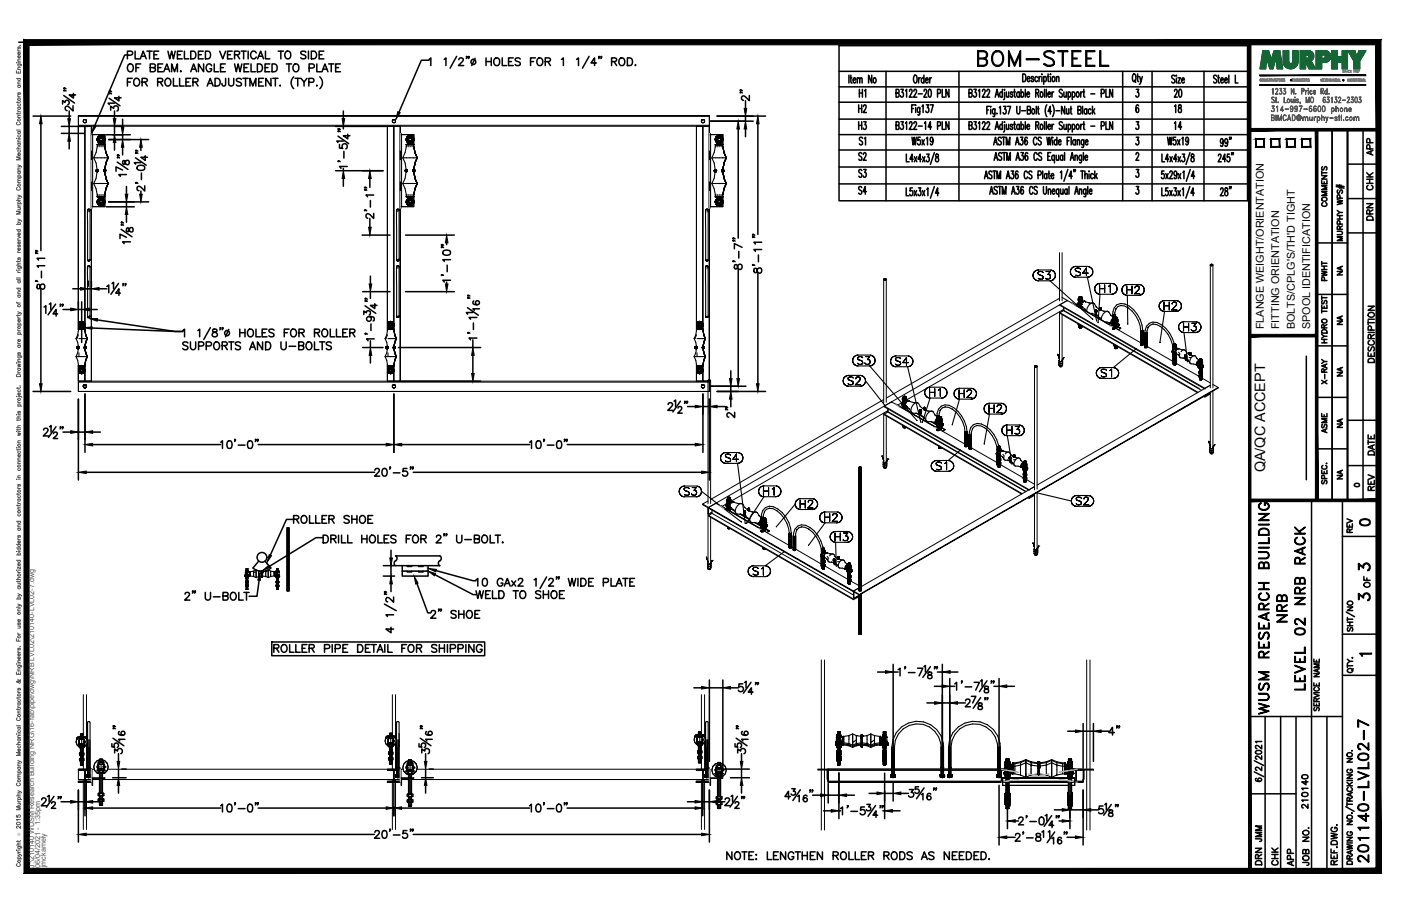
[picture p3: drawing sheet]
<svg xmlns="http://www.w3.org/2000/svg" width="432mm" height="279mm" viewBox="0 0 432 279" stroke-linecap="round" stroke-linejoin="round" font-family="sans-serif">
<defs><g id="words">
<text font-size="8.4" x="300.2" y="21.5">BOM-STEEL</text>
<g font-size="6.6">
<text x="397.6" y="193" transform="rotate(-90 397.6 193)">NRB</text>
<text x="403.2" y="213.8" transform="rotate(-90 403.2 213.8)">LEVEL 02 NRB RACK</text>
<text x="391.9" y="221.5" transform="rotate(-90 391.9 221.5)">WUSM RESEARCH BUILDING</text>
<text x="422.6" y="267.1" transform="rotate(-90 422.6 267.1)">201140-LVL02-7</text>
</g>
<g font-size="6.2">
<text x="55.7" y="186.3">2&quot; U-BOLT</text>
<text x="131.6" y="191.9">2&quot; SHOE</text>
</g>
<g font-size="5.7">
<text x="89.3" y="162.6">ROLLER SHOE</text>
<text x="145.3" y="185.9">WELD TO SHOE</text>
<text x="417.3" y="186.6">3</text>
<text x="83.3" y="202.5">ROLLER PIPE DETAIL FOR SHIPPING</text>
<text x="223" y="266.3">NOTE: LENGTHEN ROLLER RODS AS NEEDED.</text>
</g>
<g font-size="5.3">
<text x="263.5" y="31">H1</text>
<text x="267.8" y="36" transform="rotate(-90 267.8 36)">H2</text>
<text x="360.5" y="31">20</text>
<text x="365.1" y="36" transform="rotate(-90 365.1 36)">18</text>
<text x="267.8" y="41.3" transform="rotate(-90 267.8 41.3)">H3</text>
<text x="365.1" y="41.3" transform="rotate(-90 365.1 41.3)">14</text>
<text x="267.8" y="45.9" transform="rotate(-90 267.8 45.9)">S1</text>
<text x="267.8" y="50.8" transform="rotate(-90 267.8 50.8)">S2</text>
<text x="263.5" y="55.7">S3</text>
<text x="263.5" y="61">S4</text>
<text x="417.7" y="163.3">0</text>
<text x="417.3" y="177.1">3</text>
<text x="389.8" y="260.7" transform="rotate(-90 389.8 260.7)">JMM</text>
<text x="389.8" y="267.8" transform="rotate(-90 389.8 267.8)">DRN</text>
<text x="399.7" y="268.1" transform="rotate(-90 399.7 268.1)">APP</text>
</g>
<g font-size="4.9">
<text x="424" y="49" transform="rotate(-90 424 49)">APP</text>
<text x="424" y="59.6" transform="rotate(-90 424 59.6)">CHK</text>
<text x="409.9" y="64.9" transform="rotate(-90 409.9 64.9)">COMMENTS</text>
<text x="424" y="69.1" transform="rotate(-90 424 69.1)">DRN</text>
<text x="409.9" y="87.8" transform="rotate(-90 409.9 87.8)">PWHT</text>
<text x="424.4" y="112.9" transform="rotate(-90 424.4 112.9)">DESCRIPTION</text>
<text x="409.9" y="119.6" transform="rotate(-90 409.9 119.6)">X-RAY</text>
<text x="409.9" y="134.8" transform="rotate(-90 409.9 134.8)">ASME</text>
<text x="424.4" y="141.5" transform="rotate(-90 424.4 141.5)">DATE</text>
<text x="424.4" y="152.4" transform="rotate(-90 424.4 152.4)">REV</text>
<text x="417.7" y="165.5" transform="rotate(-90 417.7 165.5)">REV</text>
<text x="423" y="182.4" transform="rotate(-90 423 182.4)">OF</text>
<text x="403.9" y="250.5" transform="rotate(-90 403.9 250.5)">210140</text>
<text x="394.8" y="268.1" transform="rotate(-90 394.8 268.1)">CHK</text>
<text x="404.3" y="268.1" transform="rotate(-90 404.3 268.1)">JOB NO.</text>
</g>
<g font-size="4.4">
<text x="414.5" y="86.1" transform="rotate(-90 414.5 86.1)">NA</text>
<text x="414.5" y="101.2" transform="rotate(-90 414.5 101.2)">NA</text>
<text x="414.5" y="117.1" transform="rotate(-90 414.5 117.1)">NA</text>
<text x="414.5" y="133" transform="rotate(-90 414.5 133)">NA</text>
<text x="389.9" y="145.7" transform="rotate(-90 389.9 145.7)">QA/QC ACCEPT</text>
<text x="414.5" y="148.9" transform="rotate(-90 414.5 148.9)">NA</text>
</g>
<text font-size="4" x="416.3" y="151.3">0</text>
<text font-size="3.5" x="417.7" y="203.6">1</text>
<g font-size="3.3">
<text x="389.5" y="101.5" transform="rotate(-90 389.5 101.5)">FLANGE WEIGHT/ORIENTATION</text>
<text x="394.3" y="101.5" transform="rotate(-90 394.3 101.5)">FITTING ORIENTATION</text>
<text x="399.1" y="101.5" transform="rotate(-90 399.1 101.5)">BOLTS/CPLG'S/TH'D TIGHT</text>
<text x="403.8" y="101.5" transform="rotate(-90 403.8 101.5)">SPOOL IDENTIFICATION</text>
</g>
<g font-size="2.2" fill="#545454">
<text x="10.5" y="267.5" transform="rotate(-90 10.5 267.5)">J:\210140 WUSM Research Building NRG\16-fab\pipe\dwg\NRB LVL02\210140-LVL02-7.dwg</text>
<text x="12.4" y="267.5" transform="rotate(-90 12.4 267.5)">06/04/2021 - 1:35pm</text>
<text x="14.1" y="267.4" transform="rotate(-90 14.1 267.4)">jmckamely</text>
</g>
<text font-size="1.3" fill="#545454" x="6.3" y="257.9" transform="rotate(-90 6.3 257.9)">Ó</text>
</g></defs>
<!-- layer: HP-HWS-HGR -->
<g fill="none" stroke="#000" stroke-width=".34">
<path d="M28.9 56.6l.7 1.6 .5 2.4M28.9 48.7l.7 1.6 .3 2M28.9 56.6h4.4M28.9 48.7h4.4M29.7 52.8v-.2v.2M29.7 52.4v.2zM29.7 52.4v.4zM29.7 52.8l.1 .1-.1-.1M29.7 52.8l.1 .1M29.7 52.4l.1 .5zM29.9 52.9h.1M29.7 52.5v.3z"/>
<path d="M29.7 52.6l.2 .3M29.7 52.5h.1M29.7 52.6l.2 .3zM29.7 52.6v.2v-.2M29.8 52.3h.2zM29.8 52.9h.2h-.2M29.8 52.3h.4M29.8 52.3l-.1 .1zM29.8 52.3l-.1 .1 .1-.1M29.8 52.9h.2M29.8 52.3l-.1 .1M29.9 52.4l-.2 .1"/>
<path d="M29.9 52.7h.1M29.9 52.4h.1M29.9 52.4v.5M30 52.9h.1M29.9 52.4v.4M29.9 52.8h.1M29.9 52.9l-.3 2.1-.7 1.6M29.9 52.4v.2M29.9 52.8l.1 .1M30 43l.1 .6zM30 52.5v.3M30 52.5h.1"/>
<path d="M30 52.9h-.2h.2M30 52.3h.1M30 52.3l.2 .1zM30 52.9h.2zM30 52.3h.2h-.2M30 52.9h.2h-.2M30 52.5l.2 .1-.2 .2M30 52.3h-.2h.2M30 52.3l-.1 .1M30 52.3l.2 .1M30 52.4h-.1M30 52.3h-.2"/>
<path d="M30 52.4h.1M30 52.3h.2M30 52.3v.1M30.1 44.6h2.2M30.1 42.4v1.2zM30.1 44.6l-.5 2.4-.7 1.7M30.1 44.6h.5M30.1 42.4l.5-.4zM30.1 43.6l.3 .3zM30.1 43.6l.3 .3-.3-.3M30.1 52.5h.1M30.1 43.6l.3 .3"/>
<path d="M30.1 44.6v.7M30.1 60v.6M30.1 52.5l.1 .1M30.1 52.4h.1M30.1 52.4l.1 .1M30.2 52.9h-.2h.2M30.2 52.4h.1M30.2 52.6v.1M30.2 52.3l.1 .1-.1-.1M30.2 52.3h-.2h.2M30.3 52.5h.1M30.2 52.9l.1-.1z"/>
<path d="M30.2 52.3l.1 .1M30.2 52.9l.1-.1-.1 .1M30.2 52.7l-.2 .1M30.2 52.9h-.2M30.2 52.4l.1 .1M30.2 52.5v.2M30.2 52.5v.2zM30.2 52.7l-.2 .2M30.3 52.8l-.3 .1M30.3 52.8l-.1 .1M30.3 52.4l-.1-.1 .1 .1M30.3 52.8l-.1 .1z"/>
<path d="M30.3 52.4v.4M30.3 52.8h.1M30.3 52.6h.1M30.3 52.5v.3M30.3 52.5v.3zM30.3 52.4v.4zM30.3 52.4v.2M30.3 42.5v1M30.3 52.6v.2M30.4 43.2l.1 1zM30.5 44.2h.1M30.4 43.2v1v-1"/>
<path d="M30.4 44.2h.1M30.5 44.2h.3M30.5 42.3l-.3 .8 .1 .4M30.5 42.3l-.2 .2M30.5 44.2h.6M30.6 44.6h.5M30.6 42l.5-.2zM30.6 42l-.5 .4M30.6 44.6v.7M30.6 60v.6M30.6 44.2v.4M30.7 43.7v.9"/>
<path d="M30.7 42.2l-.2 .1M30.7 42.2l-.4 .3M30.7 42.2l-.4 .8 .4-.8-.4 .8 .4 .8M30.7 42.2l-.4 .8 .4 .8M30.7 43.8h.9M30.7 42.2h.9M30.7 44.2h.4M30.8 44.2h.3M30.8 43.8v.8M30.9 43.4l.2 .1M30.9 42.1l-.2 .1M30.9 42.1l-.4 .2"/>
<path d="M30.9 42.1h.5M31.1 41.8l-.5 .2 .5-.2M31.1 44.6h-.3h.3M31.1 44.6h.6M31.1 41.8l.6 .2zM31.1 43.8v1.5M31.1 41.8v.4zM31.1 42.3l.3 .3M31.1 43.5v.2M31.1 60v1.5M31.1 42.1h-.2M31.1 42.1h.3"/>
<path d="M31.1 42.1l-.4 .1M31.1 42.1l.5 .1M31.4 44.2h-.3h.4M31.4 44.2h.1M31.4 44.2h.4M31.4 42.1l.2 .1M31.4 42.6l.2 .1M31.4 42.1l.6 .6M31.4 42.6a.5 .5 0 0 0-.7 .1 .5 .5 0 0 0 .2 .7 .5 .5 0 0 0 .7-.1M31.4 43.8v.8M31.5 44.2h.3M31.5 42.8v.4l-.4 .3"/>
<path d="M31.6 42.7v.6M31.6 42.2l.4 .8-.4-.8 .4 .8-.4 .8M31.6 42.2l.4 .8-.4 .8M31.6 44.2h.3zM31.6 43.7v.9M31.6 42.2l.3 .3M31.7 44.6h.5zM31.7 44.2v.4M31.7 42l-.6-.2 .6 .2M31.7 44.6h-.3h.3M31.7 44.6h.6h-.1M31.7 42l.5 .4z"/>
<path d="M31.7 42l.5 .4M31.7 44.6v.7M31.7 60v.6M31.8 44.2h-.3h.3M31.8 43.3v.9zM31.9 44.2h.1M31.9 43.2v1v-1M31.9 43.9l.3-.3zM31.9 43.9l.3-.3-.3 .3M31.9 43.2v1M31.9 43.5h.1M31.9 42.5v1"/>
<path d="M31.9 52.8v-.2v.2M31.9 52.4v.2zM31.9 52.4v.4zM31.9 52.8l.2 .1-.2-.1M31.9 52.8l.2 .1M31.9 52.4l.2 .5zM31.9 42.5l.1 .2M32 42.7v.4M32.1 52.9h.1M32 52.5v.3zM32 52.6l.1 .3M32 52.5h.1"/>
<path d="M32 52.6l.1 .3zM32 52.6v.2v-.2M32 43.1l-.1 .4M32 52.5l.1 .3M32.1 52.3h.1zM32.1 52.9h.1h-.1M32.1 52.3h.3M32.1 52.7h.1M32.1 52.3l-.2 .1zM32.1 52.3l-.2 .1 .2-.1M32.1 52.3l-.2 .1M32.1 52.4l-.1 .1"/>
<path d="M32.1 52.4h.1M32.1 52.4v.5M32.1 52.4l-.1 .3v-.2M32.1 52.8h.1M32.2 52.9h.1M32.1 52.8l.1 .1M32.2 42.4l-.5-.4 .5 .4M32.2 42.4l.1 .6-.1 .6 .1-.6M32.2 43.6l-.3 .3zM32.2 42.4l.1 .6-.1-.6 .1 .6-.1 .6 .1-.6-.1 .6 .1-.6zM32.2 44.6h.1l.3 2.4M32.2 42.4l.1 .6z"/>
<path d="M32.2 42.4l.1 .6-.1 .6 .1-.6zM32.2 52.5v.3M32.2 52.5h.1M32.2 43.6l-.3 .3M32.2 42.4l.1 .6M32.2 44.6v.7M32.2 60v.6M32.2 52.8h.1M32.2 52.5l-.1 .1M32.2 52.9h-.1h.1M32.2 52.3h.1M32.4 52.9h.1"/>
<path d="M32.2 52.3h.2h-.2M32.2 52.9h.2h-.2M32.2 52.5l.1 .3zM32.2 52.3h-.1h.1M32.2 52.3l-.1 .1M32.2 52.3l.2 .1M32.2 52.4h-.1M32.2 52.3h-.1M32.2 52.3l.3 .2M32.2 52.4h.2M32.2 52.3h.2M32.2 52.3v.1"/>
<path d="M32.3 52.3l.3-2-.3 2M32.3 52.9l.3 2.1zM32.3 60l.3-1.8-.3 1.8M32.3 52.5h.1M32.3 52.9l.3 2.1M32.3 45.3l.3 1.7M32.3 52.5l.1 .1M32.4 52.4h.1M32.4 52.6v.1M32.4 52.4l.1 .3M32.5 52.5h.1M32.4 52.8l-.2 .1"/>
<path d="M32.4 52.7l-.1 .1M32.4 52.9h-.2h.2M32.4 52.3l.1 .1-.1-.1M32.4 52.3h-.2h.2M32.4 52.3l.1 .1M32.4 52.9l.1-.1-.1 .1M32.4 52.9h-.2M32.5 52.5v.2zM32.5 52.7l-.1 .1M32.5 52.8l-.1 .1M32.5 52.6v.2M32.5 52.8h.1"/>
<path d="M32.5 52.6h.1M32.5 52.5v.3M32.5 52.5v.3zM32.5 52.8l-.3 .1M32.5 52.4l-.1-.1 .1 .1M32.5 52.8l-.1 .1zM32.5 52.4l.1 .2-.1-.2M32.5 52.4v.4zM32.5 52.4l.1 .2M32.6 52.6l-.1 .2M32.6 58.2l-.3 2.4h-.1M32.6 50.3l-.3 2 .3-2"/>
<path d="M32.6 58.2l-.3 1.8 .3-1.8M32.6 47l-.3-1.7 .3 1.7M32.6 55l.7 1.6-.7 1.6M32.6 47l.7 1.7-.7 1.6M32.6 58.2l.7-1.6-.7 1.6M32.6 55l.7 1.6-.7-1.6M32.6 50.3l.7-1.6-.7 1.6M32.6 47l.7 1.7-.7-1.7M32.6 50.3l-.3 2M32.6 58.2l-.3 1.8M33.3 56.6l-.7-1.6 .7 1.6M33.3 48.7l-.7-1.7 .7 1.7"/>
<path d="M124.1 56.6l.8 1.6 .4 2.4M124.1 56.6h4.5M124.1 48.7h4.5M124.1 48.7l.8 1.6 .3 2M125 52.8l-.1-.2 .1 .2M125 52.4l-.1 .2zM125 52.4v.4M125 52.8l.1 .1-.1-.1M125 52.8l.1 .1M125 52.4l.1 .5zM125.1 52.9h.1M125 52.5v.3z"/>
<path d="M125 52.6l.1 .3M125 52.5h.1M125 52.6l.1 .3zM125 52.6v.2v-.2M125.1 52.3h.2zM125.1 52.3l-.1 .1zM125.1 52.3l-.1 .1 .1-.1M125.1 52.9h.2h-.2M125.1 52.9h.2M125.1 52.5l.1 .3M125.1 52.3l-.1 .1M125.1 52.4l-.1 .1"/>
<path d="M125.1 52.7h.1M125.1 52.4h.1M125.1 52.4v.5M125.3 52.9h.1M125.2 52.4l-.1 .3v-.2M125.2 52.8h.1M125.2 52.9l-.3 2.1-.8 1.6M125.2 52.4l-.1 .1M125.2 52.8l.1 .1M125.2 43l.1 .6zM125.2 52.5l-.1 .2 .2 .1M125.2 52.5h.1"/>
<path d="M125.2 52.5l-.1 .1M125.3 52.9h-.2h.2M125.3 52.3h.1M125.3 52.5h.1M125.3 52.3l.1 .1zM125.3 52.9h.1zM125.3 52.3h.1h-.1M125.3 52.9h.1h-.1M125.3 52.5v.3zM125.3 52.3h-.2h.2M125.3 52.3l-.2 .1M125.3 52.3l.1 .1"/>
<path d="M125.3 52.4h-.1M125.3 52.3h-.2M125.3 52.4h.1M125.3 52.3v.1M125.3 44.6h2.3M125.3 42.4v1.2zM125.3 44.6l-.4 2.4-.8 1.7M125.3 44.6h1.1M125.3 42.4l.5-.4zM125.3 43.6l.3 .3zM125.3 43.6l.3 .3-.3-.3M125.3 43.6l.3 .3"/>
<path d="M125.3 44.6v.7M125.3 60v.6M125.3 52.5l.1 .1M125.4 52.8l-.1 .1M125.4 52.9h-.1h.1M125.4 52.4h.1M125.4 52.6v.1M125.4 52.3l.1 .1-.1-.1M125.4 52.3h-.1h.1M125.5 52.5h.1M125.4 52.9l.1-.1zM125.4 52.3l.1 .1"/>
<path d="M125.4 52.9l.1-.1-.1 .1M125.4 52.9h-.1M125.4 52.7v.1M125.4 52.4l.1 .1M125.5 52.5v.2M125.5 52.5v.2zM125.5 52.8l-.4 .1M125.5 52.8l-.1 .1M125.5 52.4l-.1-.1 .1 .1M125.5 52.8l-.1 .1zM125.5 52.8v-.2v.2M125.5 52.5v.3z"/>
<path d="M125.5 52.4l.1 .2-.1-.2M125.5 52.8h.1M125.5 52.6h.1M125.5 52.5v.3M125.5 52.4v.4zM125.5 52.4l.1 .2M125.6 42.5v1M125.6 52.6l-.1 .2M125.6 43.2l.2 1zM125.8 44.2h.1M125.6 43.2v1v-1M125.6 44.2h.1"/>
<path d="M125.8 44.2h.2M125.8 42.3l-.3 .8 .1 .4M125.8 44.2h.6M125.8 42.3l-.2 .2M125.8 42l.6-.2zM125.8 42l-.5 .4M125.8 60v1.1M125.8 44.2v1.1M125.9 43.7v.9M125.9 42.2l-.1 .1M125.9 42.2l-.3 .3M126 42.2l-.5 .8 .5-.8-.5 .8 .5 .8"/>
<path d="M126 42.2l-.5 .8 .5 .8M126 43.8h.8M126 42.2h.8M126 44.2h.4M126.1 43.8v.8M126.1 43.4l.3 .1M126.2 42.1h.4M126.2 42.1l-.3 .1M126.2 42.1l-.4 .2M126.4 41.8l-.6 .2 .6-.2M126.4 44.6h-.3h.3M126.4 44.6h.6"/>
<path d="M126.4 41.8l.6 .2zM126.4 43.8v1.5M126.4 41.8v.4zM126.4 42.3l.4 .4M126.4 43.5v.2M126.4 60v1.5M126.4 42.1h-.2M126.4 42.1h.2M126.4 42.1l-.5 .1M126.4 42.1l.5 .1M126.6 44.2h-.2h.4M126.6 44.2h.2"/>
<path d="M126.6 44.2h.4M126.6 42.1l.3 .1M126.6 42.1l.6 .6M126.6 42.6a.5 .5 0 0 0-.6 .1 .5 .5 0 0 0 .1 .7 .5 .5 0 0 0 .7-.1M126.6 43.8v.8M126.8 44.2h.2M126.8 42.8v.4l-.4 .3M126.8 42.7v.6M126.8 42.2l.4 .8-.4-.8 .4 .8-.4 .8M126.8 42.2l.4 .8-.4 .8M126.9 44.2h.2zM126.9 43.7v.9"/>
<path d="M126.9 42.2l.3 .3M126.9 44.6h.5zM126.9 44.2l.1 1.1M127 42l-.6-.2 .6 .2M127 44.6h-.3h.3M127 44.6h.6h-.2M127 42l.4 .4zM127 60l-.1 1.1M127 42l.4 .4M127 44.2h-.2h.2M127.1 43.3v.9zM127.1 44.2h.1"/>
<path d="M127.1 43.2v1v-1M127.1 43.9l.3-.3zM127.1 43.9l.3-.3-.3 .3M127.1 43.2v1M127.1 43.5h.1M127.2 42.5v1M127.2 52.8v-.2v.2M127.2 52.4v.2zM127.2 52.4v.4M127.2 52.8l.1 .1-.1-.1M127.2 52.8l.1 .1M127.2 52.4l.1 .5z"/>
<path d="M127.2 43.5h.1M127.2 42.5v.2M127.2 42.7l.1 .4M127.4 52.9h.1M127.2 52.5v.3zM127.2 52.6l.2 .3M127.2 52.5h.1M127.2 52.6l.2 .3zM127.2 52.6v.2v-.2M127.3 43.1l-.1 .4M127.3 52.5l.1 .3M127.3 52.3h.2z"/>
<path d="M127.4 52.7h.1M127.3 52.3l-.1 .1zM127.3 52.3l-.1 .1 .1-.1M127.3 52.9h.2h-.2M127.3 52.9h.2M127.3 52.3l-.1 .1M127.4 52.4l-.2 .1M127.4 52.4h.1M127.4 52.4v.5M127.4 52.4l-.1 .3v-.2M127.4 52.8h.1M127.5 52.9h.1"/>
<path d="M127.4 52.4l-.1 .1M127.4 52.8l.1 .1M127.4 42.4l-.4-.4 .4 .4M127.4 42.4l.2 .6-.2 .6 .2-.6M127.4 43.6l-.3 .3zM127.4 42.4l.2 .6-.2-.6 .2 .6-.2 .6 .2-.6-.2 .6 .2-.6zM127.4 44.6h.2l.3 2.4M127.4 42.4l.2 .6zM127.4 42.4l.2 .6-.2 .6 .2-.6zM127.4 52.5l.2 .3M127.4 52.5h.2M127.4 43.6l-.3 .3"/>
<path d="M127.4 42.4l.2 .6M127.4 44.6v.7M127.4 60v.6M127.4 52.5v.1M127.5 52.9h-.2h.2M127.5 52.3h.1M127.5 52.5h.1M127.6 52.9h.1M127.5 52.3h.2h-.2M127.5 52.9h.2h-.2M127.5 52.5l.1 .3zM127.5 52.3h-.2h.2"/>
<path d="M127.5 52.3l-.1 .1M127.5 52.3l.1 .1M127.5 52.4h-.1M127.5 52.3h-.2M127.5 52.3h.2M127.5 52.3l.2 .2M127.5 52.4h.1M127.5 52.3v.1M127.6 52.3l.3-2-.3 2M127.6 52.9l.3 2.1zM127.6 60l.3-1.8-.3 1.8M127.6 52.5h.1"/>
<path d="M127.6 52.9l.3 2.1M127.6 45.3l.3 1.7M127.6 52.5v.1M127.6 52.4h.1M127.6 52.6v.1M127.6 52.4l.1 .3M127.7 52.5h.1M127.6 52.8l-.1 .1M127.6 52.7v.1M127.7 52.9h-.2h.2M127.7 52.3l.1 .1-.1-.1M127.7 52.3h-.2h.2"/>
<path d="M127.7 52.3l.1 .1M127.7 52.9l.1-.1-.1 .1M127.7 52.9h-.2M127.7 52.5v.2zM127.7 52.7l-.1 .1M127.7 52.8l-.1 .1M127.7 52.8v-.2v.2M127.7 52.5v.3zM127.7 52.8h.1M127.7 52.6h.1M127.7 52.5v.3M127.7 52.8l-.2 .1"/>
<path d="M127.8 52.8l-.5 .1M127.8 52.4l-.1-.1 .1 .1M127.8 52.8l-.1 .1zM127.8 52.4v.2v-.2M127.8 52.4v.4zM127.8 52.4v.2M127.8 52.8l-.1 .1M127.8 52.6v.2M127.9 58.2l-.3 2.4h-.2M127.9 50.3l-.3 2 .3-2M127.9 58.2l-.3 1.8 .3-1.8M127.9 47l-.3-1.7 .3 1.7"/>
<path d="M127.9 55l.7 1.6-.7 1.6M127.9 47l.7 1.7-.7 1.6M127.9 58.2l.7-1.6-.7 1.6M127.9 55l.7 1.6-.7-1.6M127.9 50.3l.7-1.6-.7 1.6M127.9 47l.7 1.7-.7-1.7M127.9 50.3l-.3 2M127.9 58.2l-.3 1.8M128.6 56.6l-.7-1.6 .7 1.6M128.6 48.7l-.7-1.7 .7 1.7M219.4 56.6l.7 1.6 .5 2.5M219.4 56.6h4.4"/>
<path d="M219.4 48.7h4.4M219.4 48.7l.7 1.6 .3 2M220.2 52.8v-.2v.2M220.2 52.5v.1zM220.2 52.5v.3zM220.2 52.8l.1 .1-.1-.1M220.2 52.8l.1 .1M220.2 52.5l.1 .4zM220.4 52.9h.1M220.2 52.6l.2 .3M220.2 52.5v.1v-.1M220.2 52.6l.2 .3z"/>
<path d="M220.2 52.6h.1M220.2 52.5h.1M220.3 52.4l.2-.1zM220.3 52.9l.2 .1-.2-.1M220.3 52.4h.4M220.3 52.4l-.1 .1zM220.3 52.4l-.1 .1 .1-.1M220.3 52.9l.2 .1M220.3 52.5v.2M220.3 52.4l-.1 .1M220.3 52.7l.1 .2M220.4 52.4l-.2 .1"/>
<path d="M220.4 52.6v.1zM220.4 52.7h.1M220.4 52.4h.1M220.4 52.4v.5M220.5 52.9h.1M220.4 52.4l-.1 .3v-.2M220.4 52.5v.2v-.1v.2l.3-.1M220.4 52.9l-.3 2.1-.7 1.6M220.4 52.5h.2M220.4 52.4l-.1 .1M220.4 52.9h.2M220.5 43l.1 .6z"/>
<path d="M220.5 53l-.2-.1 .2 .1M220.5 52.3h.1M220.5 52.5h.1M220.6 52.9h.1M220.5 52.3l.2 .1-.2-.1M220.5 53l.2-.1-.2 .1M220.5 52.5l.1 .3zM220.5 52.3l-.2 .1 .2-.1M220.5 52.3l-.1 .1M220.5 52.3l.1 .1M220.5 52.3v.1M220.5 52.4h-.1"/>
<path d="M220.5 52.3l-.2 .1M220.5 52.4h.1M220.5 52.3l.2 .1M220.5 52.9v.1M220.6 44.6h2.2M220.6 42.4v1.2zM220.6 44.6l-.5 2.4-.7 1.7M220.6 44.6h1M220.6 42.4l.5-.4zM220.6 43.6l.3 .3zM220.6 43.6l.3 .3-.3-.3M220.6 52.5h.1"/>
<path d="M220.6 43.6l.3 .3M220.6 44.6v.7M220.6 60v.7M220.6 52.5l.1 .1M220.6 52.4l.2 .1zM220.6 52.9h-.1M220.6 52.4l.2 .1M220.7 52.9l-.2 .1 .2-.1M220.7 52.4l.1 .1M220.7 52.6v.1M220.7 52.4l.1 .1-.1-.1M220.7 52.4l-.2-.1 .2 .1"/>
<path d="M220.7 52.9l.1-.1-.1 .1M220.7 52.9l-.2 .1M220.7 52.5v.2M220.7 52.5v.2zM220.7 52.7l-.1 .2M220.8 52.8l-.3 .2M220.8 52.8l-.2 .1M220.8 52.5l-.2-.1 .2 .1M220.8 52.5l-.1-.1 .1 .1M220.8 52.8l-.1 .1zM220.8 52.6v-.1v.3M220.8 52.5v.1v-.1"/>
<path d="M220.8 52.8l-.2 .1 .2-.1M220.8 52.6v-.1v.1M220.8 52.5v.3M220.8 52.5v.3zM220.8 52.5v.1M220.8 52.8l-.1 .1M220.8 42.5v1M220.8 43.5h.1M220.8 52.6v.2M220.9 43.2l.1 1zM220.9 43.2v1M221 44.2h.1"/>
<path d="M220.9 43.2v1v-1M220.9 44.2h.1M220.9 43.5h.1M221 44.2h.3M221 44.2h.6M221 42.3l-.3 .8 .2 .4M221 42.3l-.2 .2M221.1 42l.5-.2zM221.1 42l-.5 .4M221.1 60v1.1M221.1 44.2v1.1M221.2 43.7v.9"/>
<path d="M221.2 42.2l-.2 .1M221.2 42.2l-.4 .3M221.2 42.3l-.4 .7 .4-.7-.4 .7 .4 .8M221.2 42.3l-.4 .7 .4 .8M221.2 43.8h.9M221.2 42.3h.9M221.2 44.2h.4M221.3 44.2h.3M221.3 43.8v.8M221.4 43.4h.5M221.4 43.4l.2 .1M221.6 41.8l-.5 .2 .5-.2"/>
<path d="M221.6 44.6h-.3h.3M221.6 44.6h.6M221.6 41.8l.6 .2zM221.6 43.8v1.5M221.6 42.1v-.3v.5M221.6 42.1l.4 1.2M221.6 60v1.8l.5 .5-.5 .6M221.6 42.1l-.4 .1M221.6 42.1l.5 .1M221.6 43.5v.2M221.9 44.2h-.3h.4M221.9 44.2h.1"/>
<path d="M221.9 44.2h.4M221.9 42.1l-.9 .2M221.9 42.1l.2 .1M221.9 42.1l.3 .2M221.9 43.8v.8M222 44.2h.3M222.1 42.7l-.2-.1a.49 .49 0 0 0-.7 .1 .49 .49 0 0 0 .2 .7M222.1 42.7v.6M222.1 42.3l.4 .7-.4-.7 .4 .7-.4 .8M222.1 42.3l.4 .7-.4 .8M222.1 43.3l-.5 .2M222.1 44.2h.3z"/>
<path d="M222.1 43.7v.9M222.1 42.2l.1 .1M222.1 42.2l.3 .3M222.2 44.6h.5zM222.2 44.2v1.1M222.2 42l-.6-.2 .6 .2M222.2 44.6h-.3h.3M222.2 44.6h.6h-.1M222.2 42l.5 .4zM222.2 42.3l.2 .2M222.2 60v1.1M222.2 42l.5 .4"/>
<path d="M222.2 42.3l.3 .4M222.3 44.2h-.3h.3M222.3 43.3v.9zM222.4 44.2h.1M222.4 43.2v1v-1M222.4 43.9l.3-.3zM222.4 43.9l.3-.3-.3 .3M222.4 43.2v1M222.4 42.5v1M222.4 43.5h.1M222.4 42.5l.1 .2M222.4 52.8v-.2v.2"/>
<path d="M222.4 52.5v.1zM222.4 52.5v.3zM222.4 52.8l.2 .1-.2-.1M222.4 52.8l.2 .1M222.4 52.5l.2 .4zM222.5 42.7v.4M222.6 52.9h.1M222.5 52.5v.3zM222.5 52.6l.1 .3M222.5 52.5v.1v-.1M222.5 52.6l.1 .3zM222.5 52.5v.1z"/>
<path d="M222.5 52.6h.1M222.5 52.5h.1M222.5 52.5l.1 .4M222.5 43.1l-.1 .4M222.6 52.4l.1-.1zM222.6 52.9l.1 .1-.1-.1M222.6 52.4h.3M222.6 52.4l-.2 .1zM222.6 52.4l-.2 .1 .2-.1M222.6 52.9l.1 .1M222.6 52.4l-.2 .1M222.6 52.4l-.1 .1"/>
<path d="M222.6 52.6v.1zM222.6 52.7h.1M222.6 52.4h.1M222.6 52.4v.5M222.6 52.4l-.1 .3v-.2M222.7 52.9h.1M222.6 52.9h.3M222.7 42.4l-.5-.4 .5 .4M222.7 42.4l.1 .6-.1 .6 .1-.6M222.7 43.6l-.3 .3zM222.7 42.4l.1 .6-.1-.6 .1 .6-.1 .6 .1-.6-.1 .6 .1-.6zM222.7 44.6h.1l.3 2.4"/>
<path d="M222.7 42.4l.1 .6zM222.7 42.4l.1 .6-.1 .6 .1-.6zM222.7 52.5l-.1 .2v-.1l.3 .1M222.7 52.5h.1M222.7 43.6l-.3 .3M222.7 42.4l.1 .6M222.7 44.6v.7M222.7 60v.7M222.7 52.5l-.1 .1M222.7 53l-.1-.1 .1 .1M222.7 52.3h.1M222.9 52.9h.1"/>
<path d="M222.7 52.3l.2 .1-.2-.1M222.7 53l.2-.1-.2 .1M222.7 52.5l.1 .3zM222.7 52.3l-.1 .1 .1-.1M222.7 52.3l-.1 .1M222.7 52.3l.2 .1M222.7 52.9h.2M222.7 52.3v.1M222.7 52.4h-.1M222.7 52.3l.3 .2M222.7 52.4h.2M222.7 52.9v.1"/>
<path d="M222.8 52.3l.3-2-.3 2M222.8 52.9l.3 2.1zM222.8 60l.3-1.8-.3 1.8M222.8 52.5h.1M222.8 52.9l.3 2.1M222.8 45.3l.3 1.7M222.8 52.5l.1 .1M222.9 52.4h.1M222.9 52.6v.1M222.9 52.4l.1 .3M223 52.5h.1M223 52.8h.1"/>
<path d="M222.9 52.9l-.2 .1 .2-.1M222.9 52.4l.1 .1-.1-.1M222.9 52.4l-.2-.1 .2 .1M222.9 52.9l.1-.1zM222.9 52.4l.1 .1M222.9 52.9l.1-.1-.1 .1M222.9 52.9l-.2 .1M223 52.5v.2zM223 52.7l-.1 .2M223 52.8l-.1 .1M223 52.6v-.1v.3M223 52.5v.1v-.1"/>
<path d="M223 52.6v-.1v.1M223 52.5v.3M223 52.5v.3zM223 52.8l-.3 .1M223 52.6v.2M223 52.8l-.3 .2M223 52.5l-.1-.1 .1 .1M223 52.8l-.1 .1zM223 52.5l.1 .1-.1-.1M223 52.5l.1 .1M223.1 52.6l-.1 .2M223.1 58.2l-.3 2.5h-.1"/>
<path d="M223.1 50.3l-.3 2 .3-2M223.1 58.2l-.3 1.8 .3-1.8M223.1 47l-.3-1.7 .3 1.7M223.1 55l.7 1.6-.7 1.6M223.1 47l.7 1.7-.7 1.6M223.1 58.2l.7-1.6-.7 1.6M223.1 55l.7 1.6-.7-1.6M223.1 50.3l.7-1.6-.7 1.6M223.1 47l.7 1.7-.7-1.7M223.1 50.3l-.3 2M223.1 58.2l-.3 1.8M223.8 56.6l-.7-1.6 .7 1.6"/>
<path d="M223.8 48.7l-.7-1.7 .7 1.7M27 64.7v.2v-.2M27 64.7v15.5M27.2 64.5l-.2 .2 .2-.2M27.2 64.5l-.2 .3M27.4 64.5h-.2h.2M27.4 64.5h-.2v.8M27.5 64.5h-.1h.1M27.5 64.5l-.1 .1M27.7 64.7l-.2-.2 .2 .2M27.7 64.8l.1 15.3-.2 .3v-.4M27.7 64.7l-.2-.2v.8"/>
<path d="M30 62.3l.1 .6zM30.1 60.6h2.2M30.1 61.7v1.2zM30.1 60.6h.5M30.1 61.7l.3-.3zM30.1 62.9l.5 .4zM30.1 62.9l.5 .4-.5-.4M30.1 62.9l.5 .4M30.3 61.8v.9M30.3 62.7l.2 .2M30.3 62.7l.4 .4M30.4 61.1v.9z"/>
<path d="M30.4 61.4l-.3 .3zM30.4 61.4l-.3 .3 .3-.3M30.4 61.8l-.2 .3 .3 .8M30.5 61.1h.1M30.4 62v-.9v.9M30.4 61.1h.1M30.4 61.4l-.3 .3M30.4 61.8h-.1M30.4 61.7v.1M30.5 61.1l-.1 .9M30.5 61.1h.3M30.5 62.9l.2 .2"/>
<path d="M30.5 61.1h.6M30.5 62.9l.4 .2M30.6 60.6h1.1M30.6 63.3l.5 .1zM30.6 63.3l.5 .1-.5-.1M30.6 60.6v.5M30.7 60.6v1M30.7 63.1h.2M30.7 63.1h.4M30.7 61.5l-.4 .8 .4-.8-.4 .8 .4 .7M30.7 61.5l-.4 .8 .4 .7M30.7 61.5h.9"/>
<path d="M30.7 63h.9M30.7 61.1h.4M30.8 61.1h.3M30.8 60.6h.3h-.3M30.8 60.6v.9M30.9 61.8a.47 .47 0 0 0-.2 .6 .47 .47 0 0 0 .4 .3M30.9 61.8h.5M30.9 63.1h.5M31.1 61.1h.3h-.3M31.1 63.4l.6-.1zM31.1 63.4l.6-.1-.6 .1M31.1 63v.4v-.3"/>
<path d="M31.1 61.6v.2M31.1 62.7v.4M31.1 61.8h-.2M31.1 61.8h.3M31.4 61.1h-.3h.4M31.4 61.1h.1M31.4 61.1h.4M31.4 61.8l.2 .2M31.4 60.6v.9M31.4 60.6h.3h-.3M31.5 61.1h.3M31.5 62v.5l-.4 .2"/>
<path d="M31.6 62v.5zM31.6 61.5l.4 .8-.4-.8 .4 .8-.4 .7M31.6 61.5l.4 .8-.4 .7M31.6 61.1h.3zM31.6 60.6v1M31.6 63.1h-.2M31.6 63.1h-.5M31.7 60.6h.5zM31.7 60.6v.5M31.7 60.6h.6h-.1M31.8 61.1h-.3h.3M31.8 61.1h.1"/>
<path d="M31.9 61.4l.3 .3zM31.9 61.1h.1M31.9 62v-.9v.9M31.9 61.1v.9M31.9 61.4l.3 .3M31.9 61.8v.9M31.9 62.7l-.3 .4M31.9 61.8l.1 .3M32 62.6l-.1 .1M32 62.6l-.6 .5M32 62.1v.5M32.2 61.7l-.3-.3 .3 .3"/>
<path d="M32.2 62.9l-.5 .4zM32.2 61.7l.1 .6-.1-.6 .1 .6-.1 .6 .1-.6-.1 .6 .1-.6zM32.2 61.7l.1 .6zM32.2 61.7l.1 .6-.1 .6 .1-.6zM32.2 62.9l-.5 .4M32.3 62.3l-.1-.6 .1 .6-.1 .6M32.3 62.3l-.1 .6M122.3 64.7l-.1 .2 .1-.2M122.3 64.7v15.5M122.3 79.9l.1 .5M122.4 64.5l-.1 .2 .1-.2M122.4 64.5l-.1 .3"/>
<path d="M122.6 64.5h-.2h.2M122.6 64.5l-.2 .1M122.6 64.6v.7M122.6 64.5h.2M122.8 64.5h-.2h.2M122.8 64.6l.2 .1M123 64.7l-.2-.2 .2 .2M123 64.8v15.4v-.3M125.2 62.3l.1 .6zM125.3 60.6h2.3M125.3 61.7v1.2zM125.3 60.6h1.7"/>
<path d="M125.3 61.7l.3-.3zM125.3 62.9l.5 .4zM125.3 62.9l.5 .4-.5-.4M125.3 62.9l.5 .4M125.6 61.8v.9M125.6 62.7l.2 .2M125.6 62.7l.3 .4M125.6 61.1v.9zM125.6 61.4l-.3 .3zM125.6 61.4l-.3 .3 .3-.3M125.6 61.8l-.1 .3 .3 .8M125.8 61.1h.1"/>
<path d="M125.6 62v-.9v.9M125.6 61.1h.1M125.6 61.4l-.3 .3M125.6 61.8h.1M125.6 61.7v.1M125.8 61.1l-.2 .9M125.8 61.1h.2M125.8 61.1h.6M125.8 62.9l.1 .2M125.8 62.9l.4 .2M125.8 63.3l.6 .1zM125.8 63.3l.6 .1-.6-.1"/>
<path d="M125.9 60.6v1M125.9 63.1h.3M125.9 63.1h.5M126 61.5l-.5 .8 .5-.8-.5 .8 .5 .7M126 61.5l-.5 .8 .5 .7M126 61.5h.8M126 63h.8M126 61.1h.4M126.1 60.6h.3h-.3M126.1 60.6v.9M126.1 61.8a.47 .47 0 0 0-.2 .6 .47 .47 0 0 0 .5 .3M126.1 61.8h.5"/>
<path d="M126.2 63.1h.4M126.4 61.1h.2h-.2M126.4 63.4l.6-.1zM126.4 63.4l.6-.1-.6 .1M126.4 63v.4v-.3M126.4 61.6v.2M126.4 62.7v.4M126.4 61.8l.4 .2M126.4 61.8h-.3M126.6 61.1h-.2h.4M126.6 61.1h.2M126.6 61.1h.4"/>
<path d="M126.6 60.6v.9M126.7 60.6h.3h-.3M126.8 61.1h.2M126.8 62v.5l-.4 .2M126.8 62v.5M126.8 61.5l.4 .8-.4-.8 .4 .8-.4 .7M126.8 61.5l.4 .8-.4 .7M126.8 62.5l-.4 .2M126.9 61.1h.2zM126.9 60.6v1M126.9 63.1h-.3M126.9 63.1h-.5"/>
<path d="M126.9 60.6h.5zM127 60.6h.6h-.2M127 61.1h-.2h.2M127 61.1h.1M127.1 61.4l.3 .3zM127.1 61.1h.1M127.1 62v-.9v.9M127.1 61.1v.9M127.1 61.4l.3 .3M127.2 61.8v.9M127.2 62.7l-.3 .4M127.2 61.8l.1 .3"/>
<path d="M127.2 62.6v.1M127.2 62.6l-.6 .5M127.3 62.1l-.1 .5M127.4 61.7l-.3-.3 .3 .3M127.4 62.9l-.4 .4zM127.4 61.7l.2 .6-.2-.6 .2 .6-.2 .6 .2-.6-.2 .6 .2-.6zM127.4 61.7l.2 .6zM127.4 61.7l.2 .6-.2 .6 .2-.6zM127.4 62.9l-.4 .4M127.6 62.3l-.2-.6 .2 .6-.2 .6M127.6 62.3l-.2 .6M217.5 64.7v.2v-.2"/>
<path d="M217.5 64.7v15.5M217.5 79.9l.2 .5M217.5 64.8v.6M217.7 64.5l-.2 .2 .2-.2M217.7 64.5l-.2 .2M217.9 64.5h-.2h.2M217.9 64.5l-.2 .1M218 64.5h-.1h.1M218 64.5l-.1 .1M218 64.6l.2 .1M218.2 64.7l-.2-.2 .2 .2M218.2 64.7l.1 15.4-.2 .3"/>
<path d="M218.2 64.8v.6M220.5 62.3l.1 .6zM220.6 60.7h2.2M220.6 61.7v1.2zM220.6 60.7h1.6M220.6 61.7l.3-.3zM220.6 62.9l.5 .4zM220.6 62.9l.5 .4-.5-.4M220.6 62.9l.5 .4M220.8 61.8v.9M220.8 61.8l-.1 .4 .3 .7M220.8 62.7l.2 .2"/>
<path d="M220.8 62.7l.4 .4M220.9 61.1v.9zM220.9 61.1v.9M220.9 61.4l-.3 .3zM220.9 61.4l-.3 .3 .3-.3M221 61.1h.1M220.9 62v-.9v.9M220.9 61.1h.1M220.9 61.4l-.3 .3M221 61.1h.3M221 61.1h.6M221 62.9l.2 .2"/>
<path d="M221 62.9l.4 .2M221.1 63.3l.5 .1zM221.1 63.3l.5 .1-.5-.1M221.2 60.7v.9M221.2 63.1h.2M221.2 63.1l.4 .1M221.2 61.5l-.4 .8 .4-.8-.4 .8 .4 .7M221.2 61.5l-.4 .8 .4 .7M221.2 61.5h.9M221.2 63h.9M221.2 61.1h.4M221.3 61.1h.3"/>
<path d="M221.3 60.7h.3h-.3M221.3 60.7v.8M221.4 63.1h.5M221.4 63.1l.2 .1M221.6 61.1h.3h-.3M221.6 63.4l.6-.1zM221.6 63.4l.6-.1-.6 .1M221.6 63v.4zM221.9 61.1h-.3h.4M221.9 61.1h.1M221.9 61.1h.4M221.9 63.1l-.3 .1"/>
<path d="M221.9 60.7v.8M221.9 60.7h.3h-.3M222 61.1h.3M222.1 62a.5 .5 0 0 0-.8-.1 .5 .5 0 0 0 0 .7 .5 .5 0 0 0 .8-.1M222.1 62v.5M222.1 61.5l.4 .8-.4-.8 .4 .8-.4 .7M222.1 61.5l.4 .8-.4 .7M222.1 61.1h.3zM222.1 60.7v.9M222.1 63.1h-.2M222.1 63.1l-.5 .1M222.2 60.7h.5z"/>
<path d="M222.2 60.7h.6h-.1M222.2 62.9l-.1 .2M222.2 62.9l-.3 .2M222.3 61.1h-.3h.3M222.3 61.1h.1M222.4 61.4l.3 .3zM222.4 61.1h.1M222.4 62v-.9v.9M222.4 61.8h.1M222.4 61.4l.3 .3M222.4 61.8v.9M222.4 62.7l-.2 .2"/>
<path d="M222.4 61.8l.1 .4M222.4 62.7l-.3 .4M222.5 62.6l-.1 .1M222.5 62.6l-.3 .3M222.5 62.2v.4M222.7 61.7l-.3-.3 .3 .3M222.7 62.9l-.5 .4zM222.7 61.7l.1 .6-.1-.6 .1 .6-.1 .6 .1-.6-.1 .6 .1-.6zM222.7 61.7l.1 .6zM222.7 61.7l.1 .6-.1 .6 .1-.6zM222.7 62.9l-.5 .4M222.8 62.3l-.1-.6 .1 .6-.1 .6"/>
<path d="M222.8 62.3l-.1 .6M24.3 99.6v1.1zM24.3 99.6l.4-.3zM24.4 99.7v.9M24.5 99.8v.3M24.5 99.8v.7M24.7 99.9l-.2 .2 .2-.2-.2 .2 .2 .3M24.7 99.9l-.2 .2 .2 .3M24.7 99.3l.5-.2zM24.7 99.3l-.3 .4M24.8 99.6l-.1 .3M24.8 99.6h.4"/>
<path d="M24.8 99.5l-.3 .3M24.8 99.6h.7M25 99.3a.92 .92 0 0 0-.6 1.4M25 99.3h.4M25.2 99.1l-.5 .2 .5-.2M25.2 99.8l-.4 .1v.5l.6 .1M25.2 99.1l.5 .2zM25.2 99.4l.4 .1M25.2 99.6h.3M25.2 99.8l-.4 .3 .4 .4M25.2 99.2v.4M25.2 99.3v.1"/>
<path d="M25.2 99.6v.2M25.2 99.2l-.5 .1h.3M25.2 99.2l-.2 .1M25.2 99.4l-.4 .1M25.2 99.2l.2 .1M25.2 99.4l.3 .1M25.2 99.8h.2M25.2 99.8l.3 .1M25.2 99.2l.4 .1M25.4 99.3h.2M25.4 99.3l.6 .5M25.5 100v.3"/>
<path d="M25.5 99.9v.5M25.5 99.6l.2 .3M25.6 99.5l.2 .3M25.6 99.3l.4 .4M25.7 99.3l-.5-.2 .5 .2M25.7 99.3l.3 .3zM25.7 99.9l.2 .2-.2-.2 .2 .2-.2 .3M25.7 99.9l.2 .2-.2 .3M25.7 99.3l.3 .3M25.8 99.8v.7M25.8 99.8l.1 .3M26 99.7v.9"/>
<path d="M26 99.7v.1M26 99.6l-.3-.3 .3 .3M26 99.6l.2 .5-.2 .6 .2-.6M26 99.8l.1 .4M26 99.6l.2 .5-.2-.5 .2 .5-.2 .6 .2-.6-.2 .6 .2-.6zM26 99.6l.2 .5zM26 99.6l.2 .5-.2 .6 .2-.6zM26 99.6l.2 .5M27 80.2l.2 .2-.2-.2M27 82.2v.1v-.1M27 82.2v15.5M27 97.7l.2 .2-.2-.2"/>
<path d="M27 82.2v.7M27 80.2l.2 .2M27 97.7l.2 .2M27.2 80.4l.2 .1-.2-.1M27.2 80v.4l.2 .1M27.2 82l-.2 .2 .2-.2M27.2 97.9h.2h-.2M27.2 97.5v.4h.2M27.2 82l-.2 .2M27.4 80.5l.2-.1-.2 .1M27.4 81.9l-.2 .1 .2-.1M27.4 97.9h.2h-.2"/>
<path d="M27.4 81.9l-.2 .2M27.5 82l-.1-.1 .1 .1M27.5 82h-.1M27.5 82.1l.2 .1M27.6 80.4l.1-.2-.1 .2M27.6 97.9l.1-.2-.1 .2M27.6 97.5v.4l.1-.2M27.6 80.4l-.2 .1M27.6 97.9h-.2M27.7 82.2l-.2-.2 .2 .2M27.7 82.2v15.5v-.3M27.7 97.7l.1-.2-.1 .2"/>
<path d="M119.6 99.6v1.1zM119.6 99.6l.3-.3zM119.6 99.7v.9M119.8 99.8l-.1 .3M119.8 99.8v.7M119.8 99.8h.1M119.9 99.9l-.2 .2 .2-.2-.2 .2 .2 .3M119.9 99.9l-.2 .2 .2 .3M119.9 99.3l.5-.2zM119.9 99.3l-.3 .3M120 99.3l-.4 .4M120.1 99.6l-.2 .3"/>
<path d="M120.1 99.6h.3M120.1 99.6h.7M120.2 99.3a.92 .92 0 0 0-.5 1.4M120.2 99.3h.4M120.2 99.3h-.2M120.4 99.1l-.5 .2 .5-.2M120.4 99.8a.39 .39 0 0 0-.3 .6 .39 .39 0 0 0 .7 0M120.4 99.1l.5 .2zM120.4 99.4l.4 .1M120.4 99.6h.4M120.4 99.8l-.3 .3 .3 .4M120.4 99.2v.4"/>
<path d="M120.4 99.3v.1M120.4 99.6v.2M120.4 99.4l-.6 .4M120.4 99.2l-.2 .1M120.4 99.2l.2 .1M120.4 99.8h.2M120.4 99.8l.4 .1M120.4 99.2l-.4 .1M120.4 99.2l.5 .1M120.6 99.3h.3M120.6 99.3l.7 .5M120.7 100v.3"/>
<path d="M120.8 99.9v.5M120.8 99.6l.1 .3M120.8 99.5l.2 .3M120.9 99.3l.5 .8-.2 .5M120.9 99.3l-.5-.2 .5 .2M120.9 99.3l.4 .3zM120.9 99.9l.2 .2-.2-.2 .2 .2-.2 .3M120.9 99.9l.2 .2-.2 .3M120.9 99.3l.4 .3M121 99.8h.1M121.1 99.8v.7M121.1 99.8v.3"/>
<path d="M121.3 99.6l-.4-.3 .4 .3M121.3 99.6l.1 .5-.1 .6 .1-.6M121.3 99.8l.1 .4M121.3 99.6l.1 .5-.1-.5 .1 .5-.1 .6 .1-.6-.1 .6 .1-.6zM121.3 99.6l.1 .5zM121.3 99.6l.1 .5-.1 .6 .1-.6zM121.3 99.6l.1 .5M122.3 80.2l.1 .2-.1-.2M122.3 82.2l-.1 .1 .1-.1M122.3 82.2v15.5M122.3 97.7l.1 .2-.1-.2M122.3 97.4l.1 .5"/>
<path d="M122.4 80.4l.2 .1-.2-.1M122.4 80v.4l.2 .1M122.4 82l-.1 .2 .1-.2M122.4 97.9h.2h-.2M122.4 82l-.1 .2M122.4 97.9h.2M122.6 80.5l.2-.1-.2 .1M122.6 80.1v.4l.2-.1M122.6 81.9l-.2 .1 .2-.1M122.6 97.9h.2h-.2M122.6 81.9l-.2 .2M122.6 97.6v.3h.2"/>
<path d="M122.8 82l-.2-.1 .2 .1M122.8 82l-.2-.1v.8M122.8 82.1l.2 .1M122.8 80.4l.2-.2-.2 .2M122.8 80v.4l.2-.2M122.8 97.9l.2-.2-.2 .2M123 80.2v-.1v.1M123 82.2l-.2-.2 .2 .2M123 82.2v15.5v-.3M123 97.7v-.2v.2M123 97.7l-.2 .2M214.8 99.6v1.1z"/>
<path d="M214.8 99.6l.4-.3zM214.9 99.7v.9M215 99.8v.3M215 99.8v.7M215 99.8h.1M215.2 99.9l-.2 .2 .2-.2-.2 .2 .2 .3M215.2 99.9l-.2 .2 .2 .3M215.2 99.3l.5-.2zM215.2 99.3l-.4 .3M215.2 99.3l-.3 .4M215.3 99.6l-.1 .3M215.3 99.6h.4"/>
<path d="M215.3 99.6h.7M215.5 99.3a.92 .92 0 0 0-.6 1.4M215.5 99.3h.4M215.5 99.3h-.3M215.7 99.1l-.5 .2 .5-.2M215.7 99.8l-.4 .1v.5M215.7 99.1l.5 .2zM215.7 99.4l.4 .1M215.7 99.6h.3M215.7 99.8l-.3 .2v.3M215.7 99.2v.4M215.7 99.3v.1"/>
<path d="M215.7 99.8l.3 .2v.3M215.7 99.6v.2M215.7 99.4l-.6 .4M215.7 99.2l-.2 .1M215.7 99.2l.2 .1M215.7 99.4l.3 .1M215.7 99.8l.3 .1M215.7 99.2l-.5 .1M215.7 99.2l.4 .1M215.9 99.3h.2M215.9 99.3l.6 .5M216 99.9v.5"/>
<path d="M216 99.6l.2 .3M216.1 99.5l.2 .3M216.1 99.3l.4 .4M216.2 99.3l-.5-.2 .5 .2M216.2 99.3l.3 .3zM216.2 99.9l.2 .2-.2-.2 .2 .2-.2 .3M216.2 99.9l.2 .2-.2 .3M216.2 99.3l.3 .3M216.3 99.8h.1M216.3 99.8v.7M216.3 99.8l.1 .3M216.5 99.7v.9"/>
<path d="M216.5 99.7v.1M216.5 99.6l-.3-.3 .3 .3M216.5 99.6l.2 .5-.2 .6 .2-.6M216.5 99.8l.1 .4M216.5 99.6l.2 .5-.2-.5 .2 .5-.2 .6 .2-.6-.2 .6 .2-.6zM216.5 99.6l.2 .5zM216.5 99.6l.2 .5-.2 .6 .2-.6zM216.5 99.6l.2 .5M217.5 80.2l.2 .2-.2-.2M217.5 82.2v.1v-.1M217.5 82.2v15.5M217.5 97.7l.2 .2-.2-.2"/>
<path d="M217.5 97.7l.2 .2M217.7 80.4l.2 .1-.2-.1M217.7 82l-.2 .2 .2-.2M217.7 97.9h.2h-.2M217.7 82l-.2 .9M217.7 97.5v.4h.2M217.7 80.4l.2 .1M217.9 80.5l.2-.1-.2 .1M217.9 80.1v.4l.2-.1M217.9 81.9l-.2 .1 .2-.1M217.9 97.9h.2h-.2M217.9 81.9l-.2 .2"/>
<path d="M218 82l-.1-.1 .1 .1M218 82h-.1M218 82.1l.2 .1M218.1 80.4l.1-.2-.1 .2M218.1 97.9l.1-.2-.1 .2M218.1 97.9h-.2M218.2 82.2l-.2-.2 .2 .2M218.2 82.9v-.7l.1 15.3-.2 .4v-.4M318.4 84.9l.1 .5-.1-.5M318.5 84.4l-.1 .5 .1-.5M318.5 85.4l.2 .5-.2-.5M318.7 83.9l-.2 .5 .2-.5"/>
<path d="M318.7 85.9l.4 .4-.4-.4M319.1 83.6l-.4 .3 .4-.3M319.1 86.3l.5 .2-.5-.2M319.6 83.3l-.5 .3 .5-.3M319.6 86.5l.5 .1-.5-.1M319.9 84.1v.2v-.2M319.9 84.3l.1 .2-.1-.2M320 84.5l.2 .2-.2-.2M320.1 83.3h-.5h.5M320.1 86.6h3.5M320.1 83.3h3.5M320.2 83.8l-.3 .3 .3-.3"/>
<path d="M320.2 86l-.3-.2 .3 .2M320.2 84.7h.2h-.2M320.4 84.7l.6 .3-.6-.3M320.5 83.7l-.3 .1 .3-.1M320.5 86.1l-.3-.1 .3 .1M320.9 83.7h-.4h.4M320.9 86.1h-.4h.4M321 85l.3 .1-.3-.1M321.3 83.8l-.4-.1 .4 .1M321.3 86l-.4 .1 .4-.1M321.3 85.1h.1M321.4 85.2l.1 .2-.1-.2"/>
<path d="M321.5 84.1l-.2-.3 .2 .3M321.5 85.8l-.2 .2 .2-.2M321.5 85.4v.4v-.4M322.2 85.7l.2 .3zM322.4 83.7h1.3h-1.3M322.4 86l.7 .1zM323 84.7h.3h-.3M323.3 84.7h.2h-.2M323.4 86l-.3 .1 .3-.1M323.5 84.7l.2 .2-.2-.2M323.6 86.6l.5-.1-.5 .1M323.6 86.6l13.1 11.8"/>
<path d="M323.7 83.7l-.7 1 .7-1M323.7 85.8l-.3 .2 .3-.2M323.7 84.9l.1 .3-.1-.3M323.8 85.2l-.1 .6zM324.1 83.3h-.5h.5M324.1 86.5l.5-.2-.5 .2M324.6 83.6l-.5-.3 .5 .3M324.6 86.3l.4-.4-.4 .4M325 83.9l-.4-.3 .4 .3M325 85.9l.2-.5-.2 .5M325.2 84.4l-.2-.5 .2 .5M325.2 85.4l.1-.5-.1 .5"/>
<path d="M325.3 84.9l-.1-.5 .1 .5M329.9 83.8l.1 .6-.1-.6M330 83.3l-.1 .5 .1-.5M330 84.4l.2 .4-.2-.4M330.2 82.8l-.2 .5 .2-.5M330.2 84.8l.4 .4-.4-.4M330.6 82.5l-.4 .3 .4-.3M330.6 85.2l.4 .2-.4-.2M331 82.2l-.4 .3 .4-.3M331 85.4l.6 .1-.6-.1M331.4 83v.2v-.2M331.4 83.2l.1 .2-.1-.2"/>
<path d="M331.5 83.4l.2 .2-.2-.2M331.6 82.2h-.6h.6M331.6 85.5h3.5M331.6 82.2h3.5M331.7 82.7l-.3 .3 .3-.3M331.7 84.9l-.3-.2 .3 .2M331.7 83.6l.2 .1-.2-.1M331.9 83.7l.7 .2-.7-.2M332 82.7h-.3h.3M332 85l-.3-.1 .3 .1M332 93.7v.3zM332 93.8v.3z"/>
<path d="M332 93.8l.3-.3-.3 .2v.4v-.3l.3 .4M332 94l.3 .3M332 93.7v.4M332.2 93.6l-.2 .5 .3 .2M332.3 94v-.3l.1 .4M332.3 94l.1 .1M332.3 92.1l.3-.1-.3 .1 .2 .8M332.3 99.9l.2 .5M332.3 92.1l.2 .8zM332.3 94.3l.4 .2M332.3 94.3l.1 .3M332.3 93.4v.6"/>
<path d="M332.3 93.4l-.1 .1a.78 .78 0 0 0 1 .5l-.4-.2M332.4 93.3l-.1 .1M332.4 92.5l-.1 .1M332.4 82.7h-.4h.4M332.4 85h-.4h.4M332.4 94.1l.8 .1M332.4 94.1l.1 .2M332.4 92.1v.2M332.5 92.5l.6 .1v.4l-.6-.1zM332.5 92.9l.6 .1M332.5 94.3h.1M332.5 94.4v.2"/>
<path d="M332.5 94.3h.6M332.6 93.3v.2zM332.6 92.9l-.2-.3v1.1v-.2l.1 .3 .5 .1M332.6 83.9l.2 .1-.2-.1M332.6 92.4v-.6v.6M332.6 92.1l.1 .3M332.6 92.1v.2zM332.6 92.1v.2M332.6 91.6v.8zM332.6 92.3l.1 .1M332.6 92.3v.1M332.6 92.9h.3"/>
<path d="M332.7 91.5l-.1 .8M332.7 91.5l-.1 .9M332.7 91.8l-.1 .6M332.7 91.8l.2 .6M332.7 94.7l.4 .1M332.7 91.5h.1M332.7 92.4h.5M332.7 91.8l.2 .1M332.7 92.9h.2M332.7 94.6h.4M332.7 91.5v.2M332.7 93v.4"/>
<path d="M332.7 93.6v.3M332.7 91.5h.5M332.7 94.4l-.4-.2 .4 .3M332.7 91.5v.3l.6-.1M332.7 94.5h.5M332.8 93.8l.4 .2zM332.8 82.7h-.4h.4M332.8 84.9l-.4 .1 .4-.1M332.8 84h.1M332.9 92.9h-.3v1M332.9 91.9h.2M332.9 92.9h.2"/>
<path d="M332.9 91.5h.2M332.9 91.5v.1M332.9 91.9v1.5M332.9 94.5v.3M332.9 84.1l.1 .3-.1-.3M332.9 91.5h-.2M332.9 93.8v.2M333 83l-.2-.3 .2 .3M333 84.7l-.2 .2 .2-.2M333 84.4v.3v-.3M333.1 93.4l-.1 .1M333.1 92.9h-.2v.4l.2-.2"/>
<path d="M333.1 92.4h-.2v.5M333.1 91.5h.1M333.1 91.5v.1M333.1 91.9v1.3M333.1 94.5v.4M333.1 93.2v.2M333.1 93.2h.1M333.1 92.6l.6-.3v.5l-.6 .2zM333.1 94.3l.2 .1M333.1 93.2l-.1 .3M333.1 94.3v.1M333.1 94.5v.3"/>
<path d="M333.2 94.4h-.5l.5 .1M333.2 92.4l-.1 .2M333.2 91.8v.7l.1-.2M333.2 91.8l.2-.2v.7M333.2 91.5l.2 .1M333.2 91.8l-.1 .1M333.2 93.1h-.1M333.2 91.5v.1M333.2 94.7v.2M333.3 93.7v.7l.4 .3M333.3 94.4l.4 .3M333.3 93l-.7-.1v.4"/>
<path d="M333.3 93.7v.7M333.3 93h.1M333.3 94.4l-.1 .1M333.3 92.9h-.2M333.3 93l-.6 .3M333.3 92.1l-.1 .3M333.3 92.1v.3M333.3 92.3h.1M333.3 91.6l.1 .8M333.3 93l-.2 .2M333.4 91.6v.8M333.4 92.3v-.7v.7"/>
<path d="M333.4 91.9h.1M333.4 94.7v.1M333.4 92.3l-.2 .1M333.4 92.9h.1M333.4 91.9l.3 .4M333.5 92.1v.2M333.5 92.7v.1M333.5 92.8v.1M333.5 92.8h.1M333.5 94.6l-.4 .2M333.5 92.8l.3 .2M333.7 92.3v.5l-.6 .2"/>
<path d="M333.7 93.1h.1M333.7 94.7l1.1 1.3M333.7 93.1l-.5 .8M333.7 84.2h1.7h-1.7M334.2 92.8l.4 .3-.4-.3 .3 .2-.6-.1-.6 .8M334.2 92.8l-.3 .1v.4M334.2 92.8l.3 .2M334.5 93h.1M334.5 93l1.2 .4M334.8 82.7l-1.1 1.5 1.1-1.5M334.8 82.7v2.3v-2.3M335.1 85.5l.5-.1-.5 .1"/>
<path d="M335.1 85.5l2.9 13.4M335.6 82.2h-.5h.5M335.6 85.4l.5-.2-.5 .2M335.8 93.4h1l.5 .3M336.1 96.7l1.6 .4M336.1 82.5l-.5-.3 .5 .3M336.1 85.2l.4-.4-.4 .4M336.5 82.8l-.4-.3 .4 .3M336.5 84.8l.2-.4-.2 .4M336.7 83.3l-.2-.5 .2 .5M336.7 84.4l.1-.6-.1 .6M336.8 83.8l-.1-.5 .1 .5"/>
<path d="M337.3 93.7l.5 .9 1.1 1 1.4 .4M337.3 93.7l-.5-.3a2.35 2.35 0 0 0-1.8 2.6M337.4 89.1l.1 .5-.1-.5M337.5 88.5l-.1 .6 .1-.6M337.5 89.6l.2 .4-.2-.4M337.6 96h.1M337.6 95.9h.1M337.6 96v.1M337.6 95.9v.1M337.6 95.8v.1M337.6 95.8v.3zM337.6 95.7v.2"/>
<path d="M337.6 96l.1 .1M337.6 95.7v.3M337.6 95.8v.2M337.7 95.8h.1M337.6 95.7l.1 .6M337.6 95.8l.2 .1M337.7 88.1l-.2 .4 .2-.4M337.7 90l.4 .4-.4-.4M337.7 96.3v.5zM337.7 96.8v-.5v.8M337.7 95.7v.6zM337.7 95.8v.2z"/>
<path d="M337.7 96.3h.1M337.7 95.8l-.1 .1M337.7 96.2v.1M337.7 95.6v.7M337.7 97.1l.5 .3M337.7 96.1h.1M337.7 95.6l.1 .1M337.7 96.2h.1M337.7 95.6h.2M337.7 96.1h.2M337.7 96.1v.7M337.8 95.6h.1"/>
<path d="M337.8 95.9l-.2 .1M337.8 96h.1M337.8 96.2h.1M337.8 95.6l-.1 .3M337.8 95.7v.6M337.8 95.9h.1M337.8 95.6l-.2 .1M337.8 95.6v.1M337.8 96.1v.2M337.8 95.6l.1 .1M337.8 95.9v.1M337.8 96.3v.6"/>
<path d="M337.8 96.3h.1M337.8 95.6v.2M337.8 96.2l.1 .1M337.8 95.9h.2M337.9 96.2h.1M337.9 96.1h-.2h.2M337.9 95.6h.1M337.9 96.3h-.1M337.9 95.6l-.1 1.3v-.6M337.9 96.3h.1M337.9 95.6l.1 .1M337.9 96h.1"/>
<path d="M337.9 96.3v-.6v1M337.9 96.3v.5v-.5v.4M337.9 95.7v.6zM337.9 96.3v.5zM337.9 96.7v-.4v.5M337.9 96.3h-.2M337.9 95.7l.2 .2M337.9 95.7h-.1M338 95.7v.1M338 95.9l-.2 .1M338 96h.1M338 95.9v.1"/>
<path d="M338 95.9h.1M338 97.2l1 .9M338 96v.1M338 95.8h.1M338 96h-.1M338 96l-.1 .1M338 96.1h-.1M338.1 87.7l-.4 .4 .4-.4M338.1 90.4l.4 .3-.4-.3M338.1 95.9l-.2 .2M338.1 95.9v.1M338.1 95.9l-.1 .1"/>
<path d="M338.1 95.9h.1M338.1 95.7v.2M338.1 96h.1M338.1 96l-.1 .1M338.1 95.9l-.1 .2M338.1 95.7l-.1 .1M338.5 87.5l-.4 .2 .4-.2M338.5 90.7h.5h-.5M338.8 95.2h.1M338.8 95.2l.1 .1M338.9 95.1l-.1 .1M338.9 95.1v.2"/>
<path d="M338.9 95.3l.1 .1M338.9 95.3h.1M338.9 87.9v2.3v-2.3M338.9 89h1.6h-1.6M338.9 94.9v.4M338.9 95.2h.1M338.9 95.2v.1M338.9 95.1l.1 .1M338.9 95.4l.1 .1M338.9 94.9v.5M338.9 94.9v.6l.1-.6M338.9 94.9l.1 .6"/>
<path d="M338.9 95.1v.2zM338.9 95.3v-.4v.5M338.9 94.9v.6zM339 95.5h.1M338.9 95.1v.1M338.9 95.3h.3M339 95.3v.1M339 95.2l-.1 .1M339 94.9v.1M339 95.5v.1M339 95.4v.1M339 95.2h.1"/>
<path d="M339 95.4h.2M339 95h.1M339 87.4l-.5 .1 .5-.1M339 94.9h.2M339 94.9l-.1 .3M339 94.9h-.1M339 95.3h.1M339 95.4v.2M339 87.4h3.6M339 94.9v.7M339 95.4h.1M339.2 95.5h.1"/>
<path d="M339.1 98.1l.2 .4M339.1 95.6h.1M339.1 94.9h.1M339.1 95.2l-.1 .1M339.1 95.3h.1M339.1 94.9l-.1 .2M339.1 95.4l.1 .1M339.1 95.4l.1 .2M339.1 95.2h-.1M339.1 94.9h-.1M339.1 94.9v.7M339.1 95.2h.1"/>
<path d="M339.2 95.6h-.1M339.2 95.3h-.2l.2 .1M339.2 94.9h.1M339.3 95.3h.1M339.2 95v.6M339.2 95.5v.1M339.2 95.1h.1M339.2 95.3v-.4v.7v-.2M339.2 94.9v.7M339.2 94.9v.6zM339.2 95.4v.1M339.2 95.3h.1"/>
<path d="M339.2 95.3v-.4v.6v-.1M339.2 95.6h.1M339.2 94.9l-.2 .1M339.2 94.9v.6M339.2 95.1v.1M339.2 95.5l-.1 .1M339.2 94.9l.1 .2M339.2 95.2l-.1 .1M339.2 94.9v.2M339.2 95.2v.1M339.2 95.2h.1M339.2 95v.1"/>
<path d="M339.3 95.1h.1M339.3 95.3h-.2M339.3 95.1v.1M339.3 95.2l-.1 .2M339.3 95.2v.1M339.3 95.2h.1M339.3 95.1l-.1 .2M340.3 96h-.2h1.2l.5 .3M340.5 87.9v2.3v-2.3M340.6 99.3l1.7 .3-.3-.1 .7 .4M341.6 88.3l.3-.1-.3 .1M341.8 96.3l1.2 1.5"/>
<path d="M341.8 96.3l-.5-.3a2.37 2.37 0 0 0-1.8 2.7M341.9 88.2l.3-.3-.3 .3M342.2 87.9v2.3v-2.3M342.3 99.7l.7 .1zM342.5 99.3l.3 .1zM342.5 99.3h.2M342.6 99.3l.2 .1zM342.6 90.7h.5h-.5M342.6 90.7h-3.6l-.6 8.7M342.7 99.3h.1M342.7 99.3h-.2l.3 .1M342.7 99.3l.1 .1"/>
<path d="M342.8 98.7l-.1 .6h-.2h.2M342.8 99.4h.1M342.8 98.7l-.1 .6M342.9 99.6l.1-.6-.2 .3 .2 .3M342.9 99.6h.1M343 98.2a1.01 1.01 0 0 0-.3 1.7l-.7-.4 .7 .4-.4-.2M343 96.9v4.2zM343 96.9v4.5M343 96.9v4.1zM343 97v4.1zM343 98.7h-.2M343 97.1v4.1h.2h-.2"/>
<path d="M343.1 87.5l-.5-.1 .5 .1M343.1 90.7l.5-.3-.5 .3M343.2 97.1v4.1h.2l-.2 .4M343.4 97.1v4.5M343.5 97.1v4.4M343.6 97v4.5M343.6 96.9v4.2zM343.6 98.6l.2 .1M343.6 99.3l.5 .1M343.6 98.8l.5 .1v.5M343.6 98.1l.2 .1M343.6 98v.1"/>
<path d="M343.6 87.7l-.5-.2 .5 .2M343.6 90.4l.4-.4-.4 .4M343.6 98.7h.1M343.6 97.8h.6M343.6 97.8v.2M343.6 98.2v2M343.6 99.2l.2 .1M343.8 99.3l-.2-.1v1.1h.7M343.8 98.7l-.2 .2M343.8 98.2v2.1v-1h.2M343.8 99.3h.2M343.8 99.3h-.2h.7"/>
<path d="M343.8 97.8h-.2M343.8 98.7h.2M343.8 97.8h.2M343.8 98.2h.2M343.8 97.8v.1M344 88.1l-.4-.4 .4 .4M344 90l.2-.4-.2 .4M344 98.7h-.2v.5M344 98.2v.7l.2-.2M344 97.8h.2M344 97.8v.1M344 99.3v1"/>
<path d="M344.1 98.9l.5-.2v.4l-.5 .3zM344.2 98.7h-.2M344.2 98.7h.1M344.2 97.8l.1 .1M344.2 98.2v.6l.1-.2M344.2 88.5l-.2-.4 .2 .4M344.2 89.6l.1-.5-.1 .5M344.2 98.2h-.2M344.2 97.9h.1M344.2 99.3v.9M344.2 99.2v1M344.3 98.5v.2"/>
<path d="M344.3 97.9v.8M344.3 97.9v.8zM344.3 98.6v-.7v.7M344.3 98.1v.5M344.3 89.1l-.1-.6 .1 .6M344.3 98.1l-.1 .1M344.3 98.2l.1 .1M344.3 98l-.5 .2M344.3 98.6l-.3 .1M344.3 99.2h.1M344.3 99.2v.1M344.3 99.3v.8h-.7"/>
<path d="M344.4 98.4l.2 .3M344.4 98.3l.2 .4M344.4 98.3l.1 .3M344.5 99.1l-.2 1 .2-.9M344.5 99.1h.1M344.5 99v.1M344.5 99.6l.1 .1M344.6 98.7v.4l-.5 .3M344.6 99.7l.1 .2a.71 .71 0 0 1-1.1 .6l.5 .2M344.6 99.7l.1 .2-.4 .4M344.6 99.8l.2 .2M344.7 99.9l.1 .5v-.4"/>
<path d="M345.4 94.2l-.8 .3-.7 .8-.3 1v4.8M345.5 94.2l1 .1 1.2 .6a9.5 9.5 0 0 1 3.9 7.1v-.1M345.8 89.4v.5v-.5M345.8 88.9v.5v-.5M345.8 89.9l.3 .5-.3-.5M346.1 88.4l-.3 .5 .3-.5M346.1 90.4l.3 .3-.3-.3M346.4 88l-.3 .4 .3-.4M346.4 90.7l.5 .3-.5-.3M346.9 87.8l-.5 .2 .5-.2M346.9 91l.6 .1-.6-.1M347.3 88.2v2.4v-2.4"/>
<path d="M347.3 89.4h1.6h-1.6M347.5 87.7l-.6 .1 .6-.1M347.5 87.7h3.5M348.9 88.2v2.4v-2.4M349.7 90.6h1.6h-1.6M349.8 88.8h.1M349.8 88.7l.1-.2-.1 .2M349.9 88.5h.1M350 88.3l.3-.1-.3 .1M350.3 88.2h.4h-.4M350.7 88.2l.2 .1-.2-.1M350.8 89.5l-1.1 1.1 1.1-1.1"/>
<path d="M350.9 88.3l.2 .2-.2-.2M351 91.1l.5-.1-.5 .1M351 91.1h-3.5l.1 8.8M351.1 89.1l-.3 .4 .3-.4M351.1 88.5v.2v-.2M351.1 88.7v.4zM351.5 87.8l-.5-.1 .5 .1M351.5 91l.5-.3-.5 .3M352 88l-.5-.2 .5 .2M352 90.7l.4-.3-.4 .3M352.4 88.4l-.4-.4 .4 .4M352.4 90.4l.2-.5-.2 .5"/>
<path d="M352.6 88.9l-.2-.5 .2 .5M352.6 89.9l.1-.5-.1 .5M352.7 89.4l-.1-.5 .1 .5M355.3 99.9l1.2 .2 1.1 .6a9.2 9.2 0 0 1 3.9 6.9M355.3 99.9h.2M355.4 99.9l-.9 .4-.6 .6-.4 1.2v4.8M357.2 94.4l.1 .5-.1-.5M357.3 93.8l-.1 .6 .1-.6M357.3 94.9l.3 .5-.3-.5M357.6 93.4l-.3 .4 .3-.4M357.6 95.4l.3 .3-.3-.3M357.9 93l-.3 .4 .3-.4"/>
<path d="M357.9 95.7l.5 .3-.5-.3M358.4 92.8l-.5 .2 .5-.2M358.4 96h.5h-.5M358.8 93.2v2.4v-2.4M358.8 94.3h1.6h-1.6M358.9 92.7l-.5 .1 .5-.1M358.9 92.7h3.6M360.4 93.2v2.4v-2.4M361.1 95.6h1.6h-1.6M361.3 93.8h.1M361.3 93.6l.1-.2-.1 .2M361.4 93.4h.1"/>
<path d="M361.5 93.3l.2-.1-.2 .1M361.7 93.2h.5h-.5M362.2 93.2l.2 .1-.2-.1M362.3 94.4l-1.2 1.2 1.2-1.2M362.4 93.3l.1 .1-.1-.1M362.5 96h.5h-.5M362.5 96h-3.6l-1.4 9.6M362.5 94.1l-.2 .3 .2-.3M362.5 93.4l.1 .2-.1-.2M362.6 93.6l-.1 .5zM363 92.8l-.5-.1 .5 .1M363 96l.5-.3-.5 .3"/>
<path d="M363.5 93l-.5-.2 .5 .2M363.5 95.7l.3-.3-.3 .3M363.5 99.9l-.2 .5 .2-.5M363.8 93.4l-.3-.4 .3 .4M363.8 95.4l.3-.5-.3 .5M363.9 99.5l-.4 .4 .4-.4M364.1 93.8l-.3-.4 .3 .4M364.1 94.9v-.5v.5M364.1 94.4v-.6v.6M364.4 99.3l-.5 .2 .5-.2M364.8 99.7v2.4v-2.4M364.9 99.2l-.5 .1 .5-.1"/>
<path d="M364.9 99.2h3.6M366.3 99.7v2.4v-2.4M367.4 99.7h1.2h-1.2M368.6 99.7l-.7 .9 .7-.9M369 99.3l-.5-.1 .5 .1M369.5 99.5l-.5-.2 .5 .2M369.8 99.9l-.3-.4 .3 .4M23.4 110l.9 2.8M23.4 104.4l.5 1.2 .3 1.3M23.4 110h.9M23.8 107.3l-.1-.1 .1 .1M23.8 107l-.1 .2z"/>
<path d="M23.8 107v.3zM23.8 107.3l.1 .2-.1-.2M23.8 107.3l.1 .2M23.8 107.3v-.1l.1 .3M23.8 107.2l.1 .2M23.8 107h.1M23.8 107l.1 .5zM23.8 107.2v.1v-.1M23.8 107h.1h-.1M23.9 107.1l-.1 .1M23.9 106.9l.2-.1zM23.9 107.5h.2h-.2"/>
<path d="M23.9 106.9h.3M23.9 106.9l-.1 .1zM23.9 106.9l-.1 .1 .1-.1M23.9 107.5h.2M23.9 106.9l-.1 .1M23.9 107h-.1M23.9 107.1v.2zM23.9 107.3h.1M23.9 107.4h.1M23.9 107h.1M23.9 107h-.1h.1h-.1h.1h-.1l.1 .4M23.9 107h-.1l.1 .4"/>
<path d="M23.9 107v.3v-.2M24.1 107.5h.1M23.9 107.4l.2 .1M23.9 107v.1M23.9 107.4h.2M24 107v.3h.2M24 107h.2M24.1 107.5h-.2h.2M24.1 106.9h.1M24.1 107h.1M24.2 107.4h.1M24.1 106.8l.1 .1-.1-.1"/>
<path d="M24.1 107.5h.1h-.1M24.1 107l.1 .3zM24.1 106.8l-.2 .1 .2-.1M24.1 106.9l-.2 .1M24.1 106.9l.1 .1M24.1 107.4v.1M24.1 106.8v.2M24.1 107h-.2M24.1 106.8l-.2 .1M24.1 106.9l.2 .1M24.1 106.8l.1 .1M24.2 107l.1 .3"/>
<path d="M24.2 107h.1M24.2 107.5l-.3 1.3-.5 1.2M24.2 103.3l-.5 1.1h-.3M24.2 100.1l.1 .6zM24.2 114.2l.1 .6zM24.2 107.1v.2zM24.3 107h.1M24.2 107.4h-.1M24.2 107.5h-.1h.1M24.2 107.5l.2-.2zM24.2 106.9l.2 .1-.2-.1M24.2 106.9l-.1-.1 .1 .1"/>
<path d="M24.2 106.9l.2 .1M24.2 107.5l.2-.2-.2 .2M24.2 107.5h-.1M24.3 107.1v.2zM24.3 107.3l-.1 .1M24.3 101.5h1.9M24.3 112.8h1.9M24.3 113.7v1.1zM24.3 101.5l-.9 2.9M24.3 101.5h.4M24.3 112.8h.4M24.5 100.7h.1"/>
<path d="M24.3 113.7l.2-.1zM24.3 114.8l.4 .3zM24.3 100.7h.1M24.3 114.8l.4 .3-.4-.3M24.3 108.8v1.2h2.6M24.3 107.2v.1M24.3 107.3h.1M24.3 107.2h.1M24.3 107v.3M24.3 107v.3zM24.3 104.4h2.6M24.3 100.7h.2"/>
<path d="M24.3 114.8l.4 .3M24.3 101.5v.2M24.3 112.7v.1M24.3 107.3l-.2 .2M24.4 113.8v.9M24.4 113.8v-.1a.92 .92 0 0 0 .6 1.4M24.4 107.3l-.3 .2M24.4 107l-.2-.1 .2 .1M24.4 107v.2v-.2M24.4 107v.3zM24.4 100.6v.1M24.4 114.7l.3 .3"/>
<path d="M24.4 107v.2M24.4 107.3l-.2 .2M24.4 100.7h.1M24.4 107.2v.1M24.5 100.1v1.2zM24.5 113.1v1.1zM24.5 100.1h.1M24.5 114.2h.1M24.5 114.2v.4M24.5 113.6l-.2 .1zM24.5 113.6l-.2 .1 .2-.1M24.5 101.3h.1"/>
<path d="M24.5 100.1v1.2v-1.2M24.5 113.1h.1M24.5 114.2v-1.1v1.1M24.5 100.1v.1M24.5 113.6l-.2 .1M24.5 113.1v1.1M24.5 100.5l.2 .1M24.5 101.3h.3M24.5 113.1h.3zM24.5 113.9v.7M24.5 113.1h.3M24.5 114.6l.7 .4"/>
<path d="M24.5 113.9h.1M24.5 113.1h.7M24.5 101.3h.7M24.5 100.5l.3 .3M24.7 113.9l-.2 .3 .2-.3-.2 .3 .2 .3M24.7 113.9l-.2 .3 .2 .3M24.7 113.7l-.2 .2M24.7 100.6l.1 .2M24.7 100.4l.1 .3M24.7 114.5l.1 .3M24.7 101.5h.5M24.7 112.8h1"/>
<path d="M24.7 115.1l.5 .1zM24.7 115.1l.5 .1-.5-.1M24.7 101.5v.2M24.7 112.7v.1M24.7 100.6l.3 .2M24.7 115l.3 .1M24.7 115l.5 .1M24.8 101.3v.2M24.8 112.8v.3M24.8 101.3h.4M24.8 113.1h.4M24.8 101.2v.3"/>
<path d="M24.8 113.6l-.1 .1M24.8 113.7l-.1 .2M24.8 100.7h.4M24.8 113.7h.7M24.8 114.8h.4M24.8 100.7h.7M24.8 114.8h.7M24.8 113.6l-.3 .3M24.8 100.8h.2M24.9 112.8h.3h-.3M25 100.7v.8M25 112.8v.9"/>
<path d="M25 115.1h.4M25 101.3h.2M25 113.1h.2M25 100.8l.2 .1-.2-.1M25 113.5h.2h-.2M25 113.5h.3M25 113.5l-.3 .2M25 113.5l-.2 .1M25.2 101.5h-.3h.3M25.2 114.8h.3M25.2 101.5h.5M25.2 101.3h.4z"/>
<path d="M25.2 113.1h.4zM25.2 113.1h.2h-.2M25.2 115.2l.5-.1zM25.2 115.2l.5-.1-.5 .1M25.2 100.7h.3M25.2 113.9l-.4 .3 .4 .4M25.2 100.7v1M25.2 114.8v.3M25.2 115v.1M25.2 100.5v.4l.1-.1M25.2 112.7v1.2M25.2 114.6v.2"/>
<path d="M25.2 113.9h.1M25.3 100.8l-.1 .1 .1-.1M25.3 100.4l-.1 .1M25.3 114.5l-.1 .1M25.4 113.9a.39 .39 0 0 0-.6 .3 .39 .39 0 0 0 .6 .4M25.4 100.7v.8M25.4 112.8v.9M25.4 113.9l.1 .1M25.4 112.8h.3h-.3M25.5 100.8l.2-.2-.1 .2M25.5 113.6l.2 .1-.1-.1M25.5 100.8h.1"/>
<path d="M25.5 113.6h.1M25.5 113.6l.2 .1M25.5 101.3h.3zM25.5 113.1h.3zM25.5 114v.4M25.5 113.7l.2 .2M25.5 114.9l-.3 .1M25.5 100.4l-.1 .1M25.5 114.4l-.1 .2M25.6 114.9l-.4 .1M25.6 101.3h-.2h.2M25.6 113.1h-.2h.2"/>
<path d="M25.6 101.3h.3zM25.6 113.1h.3zM25.6 101.2v.3M25.6 112.8v.3M25.6 113.1h.2M25.6 101.3h.2M25.6 113.6l.3 .3M25.6 101.5h.4zM25.6 112.8h.4zM25.6 101.3l.1 .4M25.6 115l-.2 .1M25.6 115l-.4 .1"/>
<path d="M25.7 101.5h-.3h.3M25.7 100.4l-.2 .3M25.7 114.5l-.2 .3M25.7 101.5h.5h-.2M25.7 112.8h.5h-.2M25.7 113.9l.2 .3-.2-.3 .2 .3-.2 .3M25.7 113.9l.2 .3-.2 .3M25.7 112.7l-.1 .4M25.7 113.7l.1 .2M25.7 100.6l-.2 .2M25.8 100.5l-.1 .1M25.8 113.1h.1"/>
<path d="M25.8 113.9v.7M25.8 114.6l-.2 .3M25.8 100.5l-.2 .3M25.9 100.4l-.2 .2M25.9 100.1l-.1 1.2zM25.9 100.1v1.2M25.9 114.2h.1M25.9 100.1h.1M25.9 114.3h.1M25.9 100.1v.1M25.9 114.2v.1M25.9 114.3l-.1 .3"/>
<path d="M26 100.7h.1M25.9 113.6h.1M25.9 101.3h.1M25.9 113.1h.1M25.9 113.1v1.1M25.9 100.1v1.2v-1.2M25.9 114.2v-1.1v1.1M25.9 100.7h.1M26 113.7h.1M25.9 113.7h.1M25.9 113.7l.1 .1M25.9 113.6l.1 .1"/>
<path d="M25.9 113.7l.2 .5M26 113.8v.9M26 100.6l-.1 .1M26 114.7l-.4 .3M26 113.8l.1 .4M26 114.8l-.3 .3zM26 113.7l.2 .5-.2-.5 .2 .5-.2 .6 .2-.6-.2 .6 .2-.6zM26 101.5h.2l.2 1.8M26 113.7l.2 .5zM26 113.7l.2 .5-.2 .6 .2-.6zM26 107.3v-.1v.1M26 107v.2z"/>
<path d="M26 107v.3zM26 107.3h.1M26 107.3l.1 .2M26 107.3v-.1l.1 .3M26 107.2l.1 .2M26 107h.1M26 107l.1 .5zM26 107.2v.1v-.1M26 114.8l-.3 .3M26 114.6v.1M26 114.6l-.6 .5M26 101.5v.2"/>
<path d="M26 112.7v.1M26.1 107.2l.1 .2M26.1 114.2l-.1 .4M26.1 106.9l.2-.1zM26.1 107.5h.2h-.2M26.1 106.9h.3M26.1 106.9h.1M26.1 107.5h.2M26.1 100.2l-.1 .4M26.1 107.1v.1M26.1 106.9l-.1 .1M26.1 107h-.1"/>
<path d="M26.1 107.1v.2zM26.1 107.3h.1M26.1 107.4h.1M26.1 107h.1M26.1 107v.4M26.3 107.5h.1M26.1 107.4l.2 .1M26.2 114.2l-.2-.5 .2 .5-.2 .6M26.2 112.7l.2-1.6-.2 1.6M26.2 107l-.1 .3v-.2M26.2 107.4h.1M26.2 114.2l-.2 .6"/>
<path d="M26.2 101.7l.2 1.6M26.2 107l-.1 .1M26.2 106.9l.2-1.3-.2 1.3M26.2 107.5l.2 1.3zM26.2 107v.3h.2M26.2 107h.2M26.2 107.5l.2 1.3M26.3 107.5h-.2h.2M26.3 106.9h.1M26.3 107h.1M26.3 107.5l.1-.1zM26.3 106.8l.1 .1-.1-.1"/>
<path d="M26.3 107.5h.1h-.1M26.3 107l.1 .3zM26.3 106.8l-.2 .1 .2-.1M26.3 106.9l-.2 .1M26.3 106.9l.1 .1M26.3 107.4v.1M26.3 106.8v.2M26.3 107l-.2 .1M26.3 106.8l-.2 .1M26.3 106.8l.1 .1M26.4 107h.1M26.4 107v.1"/>
<path d="M26.4 111.1l-.2 1.7h-.2M26.4 105.6l-.2 1.3 .2-1.3M26.4 111.1l-.2 1.6 .2-1.6M26.4 103.3l-.2-1.6 .2 1.6M26.4 108.8l.5 1.2-.5 1.1M26.4 103.3l.5 1.1-.5 1.2M26.4 111.1l.5-1.1-.5 1.1M26.4 108.8l.5 1.2-.5-1.2M26.4 105.6l.5-1.2-.5 1.2M26.4 103.3l.5 1.1-.5-1.1M26.4 107l.1 .3M26.4 105.6l-.2 1.3"/>
<path d="M26.4 111.1l-.2 1.6M26.4 108.8v.2M26.4 103.3v.2M26.4 107.4h-.1M26.4 107.5h-.1h.1M26.4 107.1v.2M26.4 107.5l.2-.2zM26.4 106.9l.2 .1-.2-.1M26.4 106.9l-.1-.1 .1 .1M26.4 107.4l-.1 .1 .1-.1M26.6 107h.1M26.4 106.9l.2 .1"/>
<path d="M26.4 107.5l.2-.2-.2 .2M26.4 107.4l-.1 .1M26.4 107.5h-.1M26.4 107h.2M26.5 107.1v.2zM26.5 107.3l-.1 .1M26.6 107.3l-.3 .2M26.6 107.3l-.2 .1M26.6 107l-.2-.1 .2 .1M26.6 107v.3M26.6 107.3h.1M26.6 107.2h.1"/>
<path d="M26.6 107v.3zM26.6 107v.2M26.6 107.3l-.2 .2M26.6 107.2v.1M26.9 110l-.5-1.2 .5 1.2M26.9 104.4l-.5-1.1 .5 1.1M118.7 110l.9 2.8M118.7 110h.9M118.7 104.4l.5 1.2 .2 1.3M119 107.3v-.1v.1M119 107v.2zM119 107v.3z"/>
<path d="M119 107.3l.2 .2-.2-.2M119 107.3l.2 .2M119 107.3v-.1l.2 .3M119 107.2l.2 .2M119 107h.1M119 107l.2 .5zM119 107.2v.1v-.1M119 107h.2h-.2M119.1 107.2l.1 .2M119.1 107.1v.1M119.2 106.9l.1-.1zM119.2 107.5h.1h-.1"/>
<path d="M119.2 106.9h.3M119.2 106.9l-.2 .1zM119.2 106.9l-.2 .1 .2-.1M119.2 107.5h.1M119.2 106.9l-.2 .1M119.2 107h-.2M119.2 107.1v.2zM119.2 107.3h.1M119.2 107.4h.1M119.2 107h.1M119.2 107h-.2h.2h-.2h.2h-.2l.2 .4M119.2 107h-.2l.2 .4"/>
<path d="M119.2 107l-.1 .3v-.2M119.3 107.5h.1M119.2 107.4l.1 .1M119.2 107l-.1 .1M119.2 107v.3h.3M119.2 107h.2M119.2 107v.1M119.3 107.5h-.1h.1M119.3 106.9h.1M119.3 107h.1M119.5 107.4h.1M119.3 106.8l.2 .1-.2-.1"/>
<path d="M119.3 107.5h.2h-.2M119.3 107l.1 .3zM119.3 106.8l-.1 .1 .1-.1M119.3 106.9l-.1 .1M119.3 106.9l.2 .1M119.3 107.4v.1M119.3 106.8v.2M119.3 107h-.1M119.3 106.8l-.1 .1M119.3 106.9l.3 .1M119.3 107h.2M119.3 106.8l.2 .1"/>
<path d="M119.4 107l.1 .3M119.4 107h.1M119.4 103.3l-.5 1.1h-.2M119.4 107.5l-.2 1.3-.5 1.2M119.5 100.1l.1 .6zM119.5 114.2l.1 .6zM119.5 107h.1M119.5 107.1v.2zM119.6 107h.1M119.5 107.4h-.2M119.5 107.5h-.2h.2M119.5 107.5l.1-.2z"/>
<path d="M119.5 106.9l.1 .1-.1-.1M119.5 106.9l-.2-.1 .2 .1M119.5 106.9l.1 .1M119.5 107.5l.1-.2-.1 .2M119.5 107.5h-.2M119.5 107.3v.1M119.6 101.5h1.8M119.6 112.8h1.8M119.6 113.7v1.1zM119.6 101.5l-.9 2.9M119.6 101.5h.3M119.6 112.8h.3"/>
<path d="M119.7 100.7h.1M119.6 113.7l.1-.1zM119.6 114.8l.3 .3zM119.6 100.7h.1M119.6 114.8l.3 .3-.3-.3M119.6 108.8v1.2h2.6M119.6 107.3l-.1 .1M119.6 107.2v.1M119.6 107.3h.1M119.6 107.2h.1M119.6 107v.3M119.6 107v.3z"/>
<path d="M119.6 104.4h2.6M119.6 114.8l.3 .3M119.6 101.5v.2M119.6 112.7v.1M119.6 107.3l-.3 .2M119.6 113.8v.9M119.6 107l-.1-.1 .1 .1M119.6 107l.1 .2-.1-.2M119.6 100.6l.1 .1M119.6 114.7l.4 .3M119.6 107l.1 .2M119.6 107.3l-.1 .2"/>
<path d="M119.7 113.7a.92 .92 0 0 0 .5 1.4M119.7 107.2l-.1 .1M119.7 100.1l.1 1.2zM119.7 113.1v1.1zM119.7 100.1h.1M119.7 114.2h.1M119.7 114.2l.1 .4M119.7 113.6l-.1 .1zM119.7 113.6l-.1 .1 .1-.1M119.8 101.3h.1M119.7 100.1v1.2v-1.2M119.8 113.1h.1"/>
<path d="M119.7 114.2v-1.1v1.1M119.7 101.3h.1M119.7 113.1h.1M119.7 113.7l-.1 .1M119.7 113.6l-.1 .1M119.7 100.1v.1M119.7 100.4l.2 .2-.1-.1M119.7 100.4l.1 .1M119.7 100.4l.2 .2M119.8 113.1l-.1 1.1M119.8 113.9l.1-.2-.2 .2M119.8 101.3h.2"/>
<path d="M119.8 113.1h.6M119.8 113.9v.7M119.8 101.3h.6M119.8 114.6l.6 .4M119.8 113.9h-.1M119.8 100.5l.3 .3M119.9 113.9l-.2 .3 .2-.3-.2 .3 .2 .3M119.9 113.9l-.2 .3 .2 .3M119.9 100.6l.2 .2M119.9 100.4l.2 .3M119.9 114.5l.2 .3M119.9 101.5h.5"/>
<path d="M119.9 112.8h1M119.9 115.1l.5 .1zM119.9 115.1l.5 .1-.5-.1M119.9 101.5v.2M119.9 112.7v.1M119.9 113.7l-.2 .2M119.9 100.6l.4 .2M120 115l.2 .1M120 115l.4 .1M120 101.3v.2M120 112.8v.3M120 101.3h.4"/>
<path d="M120 100.7v.8M120 112.8v.9M120.1 113.6l-.2 .1M120.1 113.7l-.2 .2M120.1 100.7h.3M120.1 113.7h.7M120.1 114.8h.3M120.1 100.7h.7M120.1 114.8h.7M120.1 113.6l-.3 .3M120.1 100.8h.2M120.2 112.8h.2h-.2"/>
<path d="M120.2 100.7v.8M120.2 112.8v.9M120.2 115.1h.4M120.3 101.3h.1M120.3 113.1h.1M120.3 100.8l.1 .1-.1-.1M120.3 113.5h.1h-.1M120.3 113.5h.3M120.3 113.5l-.4 .2M120.3 113.5l-.2 .1M120.4 101.5h-.2h.2M120.4 114.8h.4"/>
<path d="M120.4 101.5h.5M120.4 101.3h.4zM120.4 113.1h.4zM120.4 113.1h.2h-.2M120.4 115.2l.5-.1zM120.4 115.2l.5-.1-.5 .1M120.4 100.7h.4M120.4 113.9l-.3 .3 .3 .4M120.4 100.7v1M120.4 114.8v.3M120.4 115v.1M120.4 100.5v.4l.2-.1"/>
<path d="M120.4 112.7v1.2M120.4 114.6v.2M120.4 113.9l.3 .2M120.6 100.8l-.2 .1 .2-.1M120.6 100.7v.8M120.6 112.8v.9M120.7 112.8h.2h-.2M120.7 100.8l.3-.2-.2 .2M120.7 113.6l.3 .1-.2-.1M120.7 100.8h.1M120.7 113.6h.1M120.7 100.3l-.3 .2"/>
<path d="M120.7 114.4l-.3 .2M120.7 113.6l.3 .1M120.8 114a.39 .39 0 0 0-.6-.1 .39 .39 0 0 0 0 .6 .39 .39 0 0 0 .6-.1M120.8 101.3h.3zM120.8 113.1h.3zM120.8 114v.4M120.8 113.7l.1 .2M120.8 114.9l-.4 .1M120.8 101.3h-.2h.2M120.8 113.1h-.2h.2M120.8 101.3h.4zM120.8 113.1h.4z"/>
<path d="M120.8 100.7v.8M120.8 112.8v.9M120.8 113.1h.3M120.8 101.3h.3M120.8 113.6l.3 .3M120.8 101.5h.5zM120.8 112.8h.5zM120.9 101.3v.4M120.9 115l-.3 .1M120.9 115l-.5 .1M120.9 101.5h-.2h.2M120.9 100.4l-.1 .3"/>
<path d="M120.9 114.5l-.1 .3M120.9 101.5h.5h-.1M120.9 112.8h.5h-.1M120.9 113.9l.2 .3-.2-.3 .2 .3-.2 .3M120.9 113.9l.2 .3-.2 .3M120.9 112.7v.4M121 113.7l.1 .2M121 100.6l-.3 .2M121.1 100.5l-.1 .1M121.1 113.1h.1M121.1 113.9v.7M121.1 114.6l-.3 .3"/>
<path d="M121.1 100.5l-.3 .3M121.1 100.4l-.1 .2M121.1 100.1v1.2zM121.1 100.1l.1 1.2M121.1 114.2h.1M121.1 100.1h.1M121.1 114.3h.1M121.2 114.2h.1M121.1 100.1v.1M121.1 114.2v.1M121.1 114.3v.3M121.2 113.6h.1"/>
<path d="M121.2 101.3h.1M121.2 113.1h.1M121.2 113.1l-.1 1.1M121.2 100.1v1.2v-1.2M121.2 114.2v-1.1v1.1M121.2 100.7h.1M121.3 113.7h.1M121.2 100.1h.1M121.2 113.7h.1M121.2 113.7v.1M121.2 113.6l.1 .1M121.2 113.7l.2 .5"/>
<path d="M121.2 113.8v.9M121.2 114.7l-.3 .3M121.2 100.6v.1M121.2 113.8l.2 .4M121.3 100.7h.1M121.3 114.8l-.4 .3zM121.3 113.7l.1 .5-.1-.5 .1 .5-.1 .6 .1-.6-.1 .6 .1-.6zM121.3 101.5h.1l.3 1.8M121.3 113.7l.1 .5zM121.3 113.7l.1 .5-.1 .6 .1-.6zM121.3 107.3l-.1-.1 .1 .1M121.3 107l-.1 .2z"/>
<path d="M121.3 107v.3zM121.3 107.3h.1M121.3 107.3l.1 .2M121.3 107.3v-.1l.1 .3M121.3 107.2l.1 .2M121.3 107h.1M121.3 107l.1 .5zM121.3 107.2v.1v-.1M121.3 100.7h-.1M121.3 114.8l-.4 .3M121.3 114.6l-.1 .1M121.3 114.6l-.7 .5"/>
<path d="M121.3 101.5v.2M121.3 112.7v.1M121.4 114.2l-.1 .4M121.4 106.9l.1-.1zM121.4 107.5h.1h-.1M121.4 106.9h.3M121.4 106.9h.1M121.4 107.5h.1M121.4 100.2l-.2 .4M121.4 107.1l-.1 .1M121.4 106.9l-.1 .1M121.4 107h-.1"/>
<path d="M121.4 107.1v.2zM121.4 107.3h.1M121.4 107.4h.1M121.4 107h.1M121.4 107v.4M121.4 107.4l.1 .1M121.4 114.2l-.1-.5 .1 .5-.1 .6M121.4 112.7l.3-1.6-.3 1.6M121.4 107v.3v-.2M121.4 114.2l-.1 .6M121.4 101.7l.3 1.6M121.4 107v.1"/>
<path d="M121.5 106.9l.2-1.3-.2 1.3M121.5 107.5l.2 1.3zM121.5 107v.3M121.5 107h.1M121.5 107.5l.2 1.3M121.5 107l-.1 .1M121.5 107.5h-.1h.1M121.5 106.9h.1M121.5 107.5l.2-.1zM121.5 106.8l.2 .1-.2-.1M121.5 107.5h.2h-.2M121.5 107l.2 .1-.2 .2"/>
<path d="M121.5 106.8l-.1 .1 .1-.1M121.5 106.9l-.1 .1M121.5 106.9l.2 .1M121.5 107.4v.1M121.5 106.8v.2M121.5 107h-.1M121.5 106.8l-.1 .1M121.5 107h.2M121.5 106.8l.2 .1M121.6 107h.1M121.6 107l.1 .1M121.7 111.1l-.3 1.7h-.1"/>
<path d="M121.7 105.6l-.2 1.3 .2-1.3M121.7 111.1l-.3 1.6 .3-1.6M121.7 103.3l-.3-1.6 .3 1.6M121.7 108.8l.5 1.2-.5 1.1M121.7 103.3l.5 1.1-.5 1.2M121.7 111.1l.5-1.1-.5 1.1M121.7 108.8l.5 1.2-.5-1.2M121.7 105.6l.5-1.2-.5 1.2M121.7 103.3l.5 1.1-.5-1.1M121.7 107v.3M121.7 107h.1M121.7 105.6l-.2 1.3"/>
<path d="M121.7 111.1l-.3 1.6M121.7 108.8v.2M121.7 103.3v.2M121.7 107.4h-.2M121.7 107.5h-.2h.2M121.7 107.1v.2M121.7 107.5l.1-.2zM121.7 106.9l.1 .1-.1-.1M121.7 106.9l-.2-.1 .2 .1M121.7 107.4l-.2 .1 .2-.1M121.8 107h.1M121.7 106.9l.1 .1"/>
<path d="M121.7 107.5l.1-.2-.1 .2M121.7 107.3h-.2M121.7 107.4l-.2 .1M121.7 107.5h-.2M121.7 107.1v.2zM121.7 107.3v.1M121.8 107.3l-.3 .2M121.8 107.3l-.1 .1M121.8 107l-.1-.1 .1 .1M121.8 107v.3M121.8 107.3h.1M121.8 107.2h.1"/>
<path d="M121.8 107v.3zM121.8 107l.1 .2M121.8 107.3l-.1 .2M121.9 107.2l-.1 .1M122.2 110l-.5-1.2 .5 1.2M122.2 104.4l-.5-1.1 .5 1.1M213.9 110l.9 2.8M213.9 110h.9M213.9 104.4l.5 1.2 .3 1.3M214.3 107.3l-.1-.1 .1 .1M214.3 107l-.1 .2zM214.3 107v.3z"/>
<path d="M214.3 107.3l.1 .2-.1-.2M214.3 107.3l.1 .2M214.3 107.3v-.1l.1 .3M214.3 107.2l.1 .2M214.3 107h.1M214.3 107l.1 .5zM214.3 107.2v.1v-.1M214.3 107h.1h-.1M214.4 107.1l-.1 .1M214.4 106.9l.2-.1zM214.4 107.5h.2h-.2M214.4 106.9h.3"/>
<path d="M214.4 106.9l-.1 .1zM214.4 106.9l-.1 .1 .1-.1M214.4 107.5h.2M214.4 106.9l-.1 .1M214.4 107h-.1M214.4 107.1v.2zM214.4 107.3h.1M214.4 107.4h.1M214.4 107h.1M214.4 107h-.1h.1h-.1h.1h-.1l.1 .4M214.4 107h-.1l.1 .4M214.4 107v.3v-.2"/>
<path d="M214.6 107.5h.1M214.4 107.4l.2 .1M214.4 107v.1M214.4 107.4h.2M214.5 107v.3h.2M214.5 107h.2M214.5 107l-.1 .1M214.6 107.5h-.2h.2M214.6 106.9h.1M214.6 107h.1M214.7 107.4h.1M214.6 106.8l.1 .1-.1-.1"/>
<path d="M214.6 107.5h.1h-.1M214.6 107l.1 .3zM214.6 106.8l-.2 .1 .2-.1M214.6 106.9l-.2 .1M214.6 106.9l.1 .1M214.6 107.4v.1M214.6 107h-.2M214.6 106.8l-.2 .1M214.6 106.9l.2 .1M214.6 106.8l.1 .1M214.6 106.8v.2M214.7 107l.1 .3"/>
<path d="M214.7 107h.1M214.7 103.3l-.5 1.1h-.3M214.7 107.5l-.3 1.3-.5 1.2M214.7 107.4h-.1M214.7 107v.1M214.7 100.1l.1 .6zM214.7 114.2l.1 .6zM214.7 107.1v.2M214.8 107h.1M214.8 107.3h.1M214.7 107.5h-.1h.1M214.7 106.9l.2 .1-.2-.1"/>
<path d="M214.7 106.9l-.1-.1 .1 .1M214.7 107.5l.2-.2zM214.7 106.9l.2 .1M214.7 107.5l.2-.2-.2 .2M214.7 107.5h-.1M214.8 107.1v.2zM214.8 107.3l-.1 .1M214.8 101.5h1.9M214.8 112.8h1.9M214.8 113.7v1.1zM214.8 101.5l-.9 2.9M214.8 101.5h.4"/>
<path d="M214.8 112.8h.4M215 100.7h.1M214.8 113.7l.2-.1zM214.8 114.8l.4 .3zM214.8 100.7h.1M214.8 114.8l.4 .3-.4-.3M214.8 108.8v1.2h2.6M214.8 107.2v.1M214.8 107.2h.1M214.8 107v.3M214.8 107v.3zM214.8 104.4h2.6"/>
<path d="M214.8 100.7h.2M214.8 114.8l.4 .3M214.8 101.5v.2M214.8 112.7v.1M214.8 107.3l-.2 .2M214.9 113.8v.9M214.9 107.3l-.3 .2M214.9 107l-.2-.1 .2 .1M214.9 107.3l-.2 .2zM214.9 107v.2v-.2M214.9 107v.3zM214.9 100.6v.1"/>
<path d="M214.9 114.7l.3 .3M214.9 107v.2M214.9 107.3l-.2 .2M214.9 113.7a.92 .92 0 0 0 .6 1.4M214.9 100.7h.1M214.9 107.2v.1M215 100.1v1.2zM215 113.1v1.1zM215 100.1v1.2M215 113.1v1.1v-1.1M215 100.1h.1M215 114.2h.1"/>
<path d="M215 114.2v.4M215 113.6l-.2 .1zM215 113.6l-.2 .1 .2-.1M215 101.3h.1M215 100.1v1.2v-1.2M215 113.1h.1M215 114.2v-1.1v1.1M215 113.7l-.1 .1M215 113.6l-.2 .1M215 100.1v.1M215 100.4l.2 .2-.2-.1M215 100.4v.1"/>
<path d="M215 100.4l.2 .2M215 113.1v1.1M215 113.9l.2-.2-.2 .2M215 101.3h.3M215 113.1h.3M215 113.9v.7M215 113.1h.7M215 101.3h.7M215 114.6l.7 .4M215 113.9h.1M215 100.5l.3 .3M215.2 113.9l-.2 .3 .2-.3-.2 .3 .2 .3"/>
<path d="M215.2 113.9l-.2 .3 .2 .3M215.2 100.6l.1 .2M215.2 100.4l.1 .3M215.2 114.5l.1 .3M215.2 101.5h.5M215.2 112.8h1M215.2 115.1l.5 .1zM215.2 115.1l.5 .1-.5-.1M215.2 101.5v.2M215.2 112.7v.1M215.2 113.7l-.2 .2M215.2 100.6l.2 .2"/>
<path d="M215.2 115l.3 .1M215.2 115l.5 .1M215.3 101.3v.2M215.3 112.8v.3M215.3 101.3h.4M215.3 113.1h.4M215.3 113.6l-.1 .1M215.3 113.7l-.1 .2M215.3 114v.4M215.3 100.7h.4M215.3 113.7h.7M215.3 114.8h.4"/>
<path d="M215.3 100.7h.7M215.3 114.8h.7M215.3 100.4l.4 .1 .3-.1M215.3 114l.4-.2 .3 .2M215.3 114.4l.4 .2 .3-.2M215.3 113.6l-.3 .3M215.3 100.8h.2M215.4 114.1v.3M215.4 100.3l.3 .2M215.4 114.4l.3 .2M215.4 112.8h.3h-.3M215.5 100.7v.8"/>
<path d="M215.5 112.8v.9M215.5 115.1h.4M215.5 101.3h.2M215.5 113.1h.2M215.5 100.8l.2 .1-.2-.1M215.5 113.5h.2h-.2M215.5 113.5h.3M215.5 113.5l-.2 .1M215.7 101.5h-.3h.3M215.7 114.8h.3M215.7 101.5h.5M215.7 101.3h.4z"/>
<path d="M215.7 113.1h.4zM215.7 113.1h.2h-.2M215.7 115.2l.5-.1zM215.7 115.2l.5-.1-.5 .1M215.7 100.7h.3M215.7 100.7v1M215.7 114.8v.3M215.7 115v.1M215.7 100.5v.4l.1-.1M215.7 112.7v1.2M215.7 114.6v.2M215.7 113.9l-.3 .2"/>
<path d="M215.7 113.9l.3 .2M215.8 100.8l-.1 .1 .1-.1M215.9 100.7v.8M215.9 112.8v.9M215.9 112.8h.3h-.3M216 100.8l.2-.2-.1 .2M216 113.6l.2 .1-.1-.1M216 100.8h.1M216 113.6h.1M216 100.3l-.3 .2M216 114.4l-.3 .2M216 113.6l.2 .1"/>
<path d="M216 101.3h.3zM216 113.1h.3zM216 114v.4M216 113.7l.2 .2M216 114.9l-.3 .1M216.1 114.9l-.4 .1M216.1 101.3h-.2h.2M216.1 113.1h-.2h.2M216.1 101.3h.3zM216.1 113.1h.3zM216.1 101.3v.2M216.1 112.8v.3"/>
<path d="M216.1 113.1h.2M216.1 101.3h.2M216.1 113.6l.2 .3M216.1 101.5h.4zM216.1 112.8h.4zM216.1 115l-.2 .1M216.1 115l-.4 .1M216.2 101.5h-.3h.3M216.2 100.4l-.2 .3M216.2 114.5l-.2 .3M216.2 101.5h.5h-.2M216.2 112.8h.5h-.2"/>
<path d="M216.2 113.9l.2 .3-.2-.3 .2 .3-.2 .3M216.2 113.9l.2 .3-.2 .3M216.2 101.5v.2M216.2 112.7v.1M216.2 113.7l.1 .2M216.2 100.6l-.2 .2M216.2 113.7l.2 .2M216.3 100.5l-.1 .1M216.3 113.1h.1M216.3 113.9v.7M216.3 114.6l-.2 .3M216.3 100.5l-.2 .3"/>
<path d="M216.4 100.4l-.2 .2M216.4 100.1l-.1 1.2zM216.4 100.1v1.2M216.4 114.2h.1M216.4 100.1h.1M216.4 114.3h.1M216.4 100.1v.1M216.4 114.2v.1M216.4 114.3l-.1 .3M216.4 113.6h.1M216.4 101.3h.1M216.4 113.1h.1"/>
<path d="M216.4 113.1v1.1M216.4 100.1v1.2v-1.2M216.4 114.2v-1.1v1.1M216.4 100.7h.1M216.5 113.7h.1M216.4 113.7h.1M216.4 113.7l.1 .1M216.4 113.6l.1 .1M216.4 113.7l.2 .5M216.5 113.8v.9M216.5 114.7l-.4 .3M216.5 113.8l.1 .4"/>
<path d="M216.5 100.7h.1M216.5 114.8l-.3 .3zM216.5 113.7l.2 .5-.2-.5 .2 .5-.2 .6 .2-.6-.2 .6 .2-.6zM216.5 101.5h.2l.2 1.8M216.5 113.7l.2 .5zM216.5 113.7l.2 .5-.2 .6 .2-.6zM216.5 107.3l-.1-.1 .1 .1M216.5 107l-.1 .2zM216.5 107v.3zM216.5 107.3h.1M216.5 107.3l.1 .2M216.5 107.3v-.1l.1 .3"/>
<path d="M216.5 107.2l.1 .2M216.5 107h.1M216.5 107l.1 .5zM216.5 107.2v.1v-.1M216.5 100.7h-.1M216.5 114.8l-.3 .3M216.5 114.6v.1M216.5 114.6l-.6 .5M216.5 101.5v.2M216.5 112.7v.1M216.6 114.2l-.1 .4M216.6 106.9l.2-.1z"/>
<path d="M216.6 107.5h.2h-.2M216.6 106.9h.3M216.6 106.9h.1M216.6 107.5h.2M216.6 100.2l-.1 .4M216.6 107.1l.1 .3M216.6 106.9l-.1 .1M216.6 107h-.1M216.6 107.1v.2zM216.6 107.3h.1M216.6 107.4h.1M216.6 107h.1"/>
<path d="M216.6 107v.4M216.6 107.4l.2 .1M216.7 114.2l-.2-.5 .2 .5-.2 .6M216.7 112.7l.2-1.6-.2 1.6M216.7 107l-.1 .3v-.2M216.7 107.4h.1M216.7 114.2l-.2 .6M216.7 101.7l.2 1.6M216.7 107l-.1 .1M216.7 106.9l.2-1.3-.2 1.3M216.7 107.5l.2 1.3zM216.7 107v.3"/>
<path d="M216.7 107h.2M216.7 107.5l.2 1.3M216.8 107.5h-.2h.2M216.8 106.9h.1M216.8 107h.1M216.8 107.5l.1-.1zM216.8 106.8l.1 .1-.1-.1M216.8 107.5h.1h-.1M216.8 107l.1 .1-.1 .2M216.8 106.8l-.2 .1 .2-.1M216.8 106.9l-.2 .1M216.8 106.9l.1 .1"/>
<path d="M216.8 107v.3M216.8 107.4v.1M216.8 106.8v.2M216.8 107h-.1M216.8 106.8l-.2 .1M216.8 106.8l.1 .1M216.9 107h.1M216.9 107v.1M216.9 111.1l-.2 1.7h-.2M216.9 105.6l-.2 1.3 .2-1.3M216.9 111.1l-.2 1.6 .2-1.6M216.9 103.3l-.2-1.6 .2 1.6"/>
<path d="M216.9 108.8l.5 1.2-.5 1.1M216.9 103.3l.5 1.1-.5 1.2M216.9 111.1l.5-1.1-.5 1.1M216.9 108.8l.5 1.2-.5-1.2M216.9 105.6l.5-1.2-.5 1.2M216.9 103.3l.5 1.1-.5-1.1M216.9 105.6l-.2 1.3M216.9 111.1l-.2 1.6M216.9 108.8v.2M216.9 103.3v.2M216.9 107l.1 .1M216.9 107.5h-.1h.1"/>
<path d="M216.9 107.1v.2M216.9 107.5l.2-.2zM216.9 106.9l.2 .1-.2-.1M216.9 106.9l-.1-.1 .1 .1M216.9 107.4l-.1 .1 .1-.1M217.1 107h.1M216.9 106.9l.2 .1M216.9 107.5l.2-.2-.2 .2M216.9 107.3h-.2M216.9 107.4l-.1 .1M216.9 107.5h-.1M216.9 107h.2"/>
<path d="M217 107.1v.2M217 107.1v.2zM217 107.3l-.2 .1M217.1 107.3l-.3 .2M217.1 107.3l-.2 .1M217.1 107l-.2-.1 .2 .1M217.1 107v.3M217.1 107.3h.1M217.1 107.2h.1M217.1 107v.3zM217.1 107v.2M217.1 107.3l-.2 .2"/>
<path d="M217.1 107.2v.1M217.4 110l-.5-1.2 .5 1.2M217.4 104.4l-.5-1.1 .5 1.1M259.9 117.5l.1 .5-.1-.5M260 116.9l-.1 .6 .1-.6M260 118l.2 .4-.2-.4M260.2 116.4l-.2 .5 .2-.5M260.2 118.4l.3 .4-.3-.4M260.5 116.1l-.3 .3 .3-.3M260.5 118.8l.5 .2-.5-.2M261 115.9l-.5 .2 .5-.2M261 119l.5 .1-.5-.1"/>
<path d="M261.4 116.6v.2v-.2M261.4 116.8l.1 .2-.1-.2M261.5 117l.1 .2-.1-.2M261.5 115.8l-.5 .1 .5-.1M261.5 119.1h3.6M261.5 115.8h3.6M261.6 116.4l-.2 .2 .2-.2M261.6 118.5l-.2-.2 .2 .2M261.6 117.2h.3h-.3M261.9 117.2l.6 .3-.6-.3M261.9 116.2l-.3 .2 .3-.2M261.9 118.6l-.3-.1 .3 .1"/>
<path d="M262.4 116.2h-.5h.5M262.4 118.6h-.5h.5M262.5 117.5l.2 .1-.2-.1M262.7 116.4l-.3-.2 .3 .2M262.7 118.5l-.3 .1 .3-.1M262.7 117.6h.1M262.8 111.2l.1 .5-.1-.5M262.9 117.7l.1 .3-.1-.3M262.9 110.6l-.1 .6 .1-.6M262.9 111.7l.2 .5-.2-.5M263 116.6l-.3-.2 .3 .2M263 118.3l-.3 .2 .3-.2"/>
<path d="M263 118v.3v-.3M263.1 110.2l-.2 .4 .2-.4M263.1 112.2l.4 .3-.4-.3M263.5 109.8l-.4 .4 .4-.4M263.5 112.5l.4 .3-.4-.3M263.6 118.6h1.6h-1.6M263.8 116.8h.1M263.8 116.7l.1-.2-.1 .2M263.9 116.5h.1M263.9 109.6l-.4 .2 .4-.2M263.9 112.8h.5h-.5M264 116.4l.2-.2-.2 .2"/>
<path d="M264.2 116.2h.5h-.5M264.3 110.3v.3v-.3M264.3 110.6l.1 .2-.1-.2M264.4 109.5l-.5 .1 .5-.1M264.4 110.8h.1M264.4 112.8h3.6M264.4 109.5h3.6M264.5 110.1l-.2 .2 .2-.2M264.5 112.3l-.2-.3 .2 .3M264.5 110.9l.3 .1-.3-.1M264.7 116.2l.2 .2-.2-.2M264.8 117.5l-1.2 1.1 1.2-1.1"/>
<path d="M264.8 111l.7 .2-.7-.2M264.9 110l-.4 .1 .4-.1M264.9 112.4l-.4-.1 .4 .1M264.9 116.4l.1 .1-.1-.1M265 117.2l-.2 .3 .2-.3M265 116.5l.1 .2-.1-.2M265.1 116.9l-.1 .3 .1-.3M265.1 119.1l.5-.1-.5 .1M265.1 116.7v.2v-.2M265.3 110h-.4h.4M265.3 112.4h-.4h.4M265.5 111.2l.2 .2-.2-.2"/>
<path d="M265.6 115.9l-.5-.1 .5 .1M265.6 119l.5-.2-.5 .2M265.7 110.1l-.4-.1 .4 .1M265.7 112.3l-.4 .1 .4-.1M265.7 111.4h.1M265.8 111.4l.1 .3-.1-.3M265.9 110.3l-.2-.2 .2 .2M265.9 112l-.2 .3 .2-.3M265.9 111.7v.3v-.3M266.1 116.1l-.5-.2 .5 .2M266.1 118.8l.3-.4-.3 .4M266.4 116.4l-.3-.3 .3 .3"/>
<path d="M266.4 118.4l.3-.4-.3 .4M266.6 111.9l.2 .4zM266.7 116.9l-.3-.5 .3 .5M266.7 118l.1-.5-.1 .5M266.8 117.5l-.1-.6 .1 .6 5.9 7.5M266.8 110h1.2h-1.2M266.8 112.3l.7 .1zM267.4 110.9h.3h-.3M267.7 110.9l.3 .1-.3-.1M267.8 112.3l-.3 .1 .3-.1M268 111h.1M268 110l-.6 .9 .6-.9"/>
<path d="M268 112l-.2 .3 .2-.3M268 112.8h.5h-.5M268 111.1l.2 .3-.2-.3M268 112.8l14.6 16.9M268.2 111.4l-.2 .6zM268.5 109.6l-.5-.1 .5 .1M268.5 112.8l.5-.3-.5 .3M269 109.8l-.5-.2 .5 .2M269 112.5l.4-.3-.4 .3M269.4 110.2l-.4-.4 .4 .4M269.4 112.2l.2-.5-.2 .5M269.6 110.6l-.2-.4 .2 .4"/>
<path d="M269.6 111.7l.1-.5-.1 .5M269.7 111.2l-.1-.6 .1 .6M274.5 111.4l.1 .6-.1-.6M274.6 110.9l-.1 .5 .1-.5M274.6 112l.2 .4-.2-.4M274.8 110.5l-.2 .4 .2-.4M274.8 112.4l.4 .4-.4-.4M275.2 110.1l-.4 .4 .4-.4M275.2 112.8l.4 .2-.4-.2M275.6 109.8l-.4 .3 .4-.3M275.6 113l.5 .1-.5-.1M276 110.6v.2v-.2"/>
<path d="M276 110.8l.1 .2-.1-.2M276.1 109.8h-.5h.5M276.1 111h.1M276.1 113.1h3.6M276.1 109.8h3.6M276.2 110.3l-.2 .3 .2-.3M276.2 112.5l-.2-.2 .2 .2M276.2 111.2l.3 .1-.3-.1M276.5 111.3l.6 .2-.6-.2M276.5 110.3h-.3h.3M276.5 112.6l-.3-.1 .3 .1M277 110.3h-.5h.5"/>
<path d="M277 112.6h-.5h.5M277.1 111.5l.3 .1-.3-.1M277.4 110.3h-.4h.4M277.4 112.5l-.4 .1 .4-.1M277.4 111.6h.1M277.5 111.7l.1 .3-.1-.3M277.6 110.6l-.2-.3 .2 .3M277.6 112.3l-.2 .2 .2-.2M277.6 112v.3v-.3M278.2 111.8h1.8h-1.8M279.4 110.3l-1.2 1.5 1.2-1.5M279.4 110.3v2.3v-2.3"/>
<path d="M279.7 113.1l.5-.1-.5 .1M279.7 113.1l4.1 17.1M280.2 109.8h-.5h.5M280.2 113l.5-.2-.5 .2M280.7 110.1l-.5-.3 .5 .3M280.7 112.8l.3-.4-.3 .4M281 110.5l-.3-.4 .3 .4M281 112.4l.3-.4-.3 .4M281.3 110.9l-.3-.4 .3 .4M281.3 112l.1-.6-.1 .6M281.4 111.4l-.1-.5 .1 .5M285.7 119.7l-.4 .4 .4-.4"/>
<path d="M286.1 119.5l-.4 .2 .4-.2M286.5 119.9v2.3v-2.3M286.7 119.4l-.6 .1 .6-.1M286.7 119.4h3.5M288.1 119.9v2.3v-2.3M289.8 119.9v2.3v-2.3M290.7 119.5l-.5-.1 .5 .1M291.2 119.7l-.5-.2 .5 .2M295.2 119.8l-.4 .2 .4-.2M295.7 119.7l-.5 .1 .5-.1M295.7 119.7h3.6M299.8 119.8l-.5-.1 .5 .1"/>
<path d="M332.4 100l-.1 .1M332.5 100.4v-.4v.4l.6 .1M332.5 100.4l.6 .1M332.6 100.4v.5v-.5M332.6 100.4v.6M332.6 100.4l.1 .7M332.6 100.4v.6zM332.6 101l.1 .1M332.7 101.1h.1M332.7 100.1v.3h.4M332.7 100.5v.6M332.7 101.1l.2 .1"/>
<path d="M332.9 100.2v1M332.9 101.2h.2M333.1 100.5v.7M333.2 101.1l-.1 .1M333.2 100.5v.6M333.3 100.4l-.2 .1M333.4 100.5v.5v-.5M333.4 100.5v.5M333.4 100.5v.5zM333.4 101l-.2 .1M333.4 100.5l-.1 .5M337.9 115l.1 .6-.1-.6"/>
<path d="M338 114.5l-.1 .5 .1-.5M338 115.6l.2 .4-.2-.4M338.2 114.1l-.2 .4 .2-.4M338.2 116l.4 .4-.4-.4M338.6 113.7l-.4 .4 .4-.4M338.6 116.4l.4 .2-.4-.2M339 113.4l-.4 .3 .4-.3M339 116.6l.5 .1-.5-.1M339.4 114.2v.2v-.2M339.4 114.4l.1 .2-.1-.2M339.5 113.4h-.5h.5M339.5 114.6h.1"/>
<path d="M339.5 116.7h3.6M339.6 113.9l-.2 .3 .2-.3M339.6 116.1l-.2-.2 .2 .2M339.6 114.8l.3 .1-.3-.1M339.9 114.9l.7 .2-.7-.2M340 113.9h-.4h.4M340 116.2l-.4-.1 .4 .1M340.4 113.9h-.4h.4M340.4 116.2h-.4h.4M340.6 115.1l.2 .1-.2-.1M340.8 113.9h-.4h.4M340.8 116.1l-.4 .1 .4-.1"/>
<path d="M340.8 115.2l.1 .1-.1-.1M340.9 115.3l.1 .3-.1-.3M341 114.2l-.2-.3 .2 .3M341 115.9l-.2 .2 .2-.2M341 115.6v.3v-.3M342 114.3l.3-.1-.3 .1M342.3 114.2l.3-.3-.3 .3M342.6 113.9v2.3v-2.3M343 101l.1 .2zM343 101.1v-4.1a3 3 0 0 1 1.6-3.1 3 3 0 0 1 3.4 .5 9.8 9.8 0 0 1 4.2 7.6M343 101v.2zM343 101h.1"/>
<path d="M343.1 101.2v.3M343.1 116.7l.5-.1-.5 .1M343.3 106.2l.1 .6M343.4 106.3l-.1 .1M343.4 106.8v-.5v.5h.7M343.4 106.8h.7M343.5 106.8v.4v-.4M343.5 106.8v.5zM343.5 107.3v-.5l.1 .6M343.6 107.3v.1zM343.6 101.1v.4M343.6 101.2h.1"/>
<path d="M343.6 100.7v.1M343.6 101l.5 .1M343.6 100.7h.1M343.6 100.3h.1M343.6 107.3h-.1M343.6 113.4h-.5h.5M343.6 116.6l.5-.2-.5 .2M343.6 100.8h.6M343.6 106.7h.4M343.6 100.8v.3M343.6 106.4v1M343.6 107.4l.2 .1"/>
<path d="M343.6 100.9l.4 .1M343.8 107.5h.2M343.8 100.8v.4M343.8 106.5v1M344 107.5h-.2M344 100.8v.5M344 106.7v.8M344.1 106.8h.1M344.1 113.7l-.5-.3 .5 .3M344.1 116.4l.4-.4-.4 .4M344.1 100.7h.1M344.1 100.8v.3"/>
<path d="M344.2 100.7h-.6l.6 .1M344.2 107.4l-.2 .1M344.2 100.8v.4M344.2 106.8v.6M344.3 106.8v.5v-.5M344.3 106.8v.4M344.3 107.3l-.1 .1M344.3 106.8v.5zM344.3 101v.1M344.3 106.8v.5M344.5 100.8h.1M344.5 114.1l-.4-.4 .4 .4"/>
<path d="M344.5 116l.2-.4-.2 .4M344.6 100.7l-.5 .4M344.6 100.7h-.4l.4-.1v.2l-.5 .3M344.6 100.7l-.4 .1M344.6 100.4l-.5 .3M344.6 100.1v.2v-.2M344.7 114.5l-.2-.4 .2 .4M344.7 115.6l.1-.6-.1 .6M344.8 115l-.1-.5 .1 .5M344.8 100l-.2 .7M344.8 100v.4M350.1 107.6l-7 5.8h-3.6"/>
<path d="M351.6 101.9v4.2zM351.6 106v.5zM351.6 101.9v4.6M351.6 102v4.5M351.6 101.9v4.1zM351.6 106.4v-4.4v4.5M351.6 106l.1 .2zM351.7 102.1v4.4M351.8 106.2h.1M351.8 102.1v4.1h.2l-.2 .4M352 106.2h-.2h.2M352 102.1v4.5"/>
<path d="M352.1 106.2h.1M352.1 102.1v4.4M352.2 106.1v.4M352.2 106.4v-.4v.5M352.2 101.9v4.2zM352.2 106.1h.1M352.2 106h.1M352.2 101.9v4.5M352.9 102.6v4.3zM352.9 106.8h.1M352.9 102.6v4.5M352.9 102.6v4.2z"/>
<path d="M352.9 102.8v4.1zM352.9 106.8l.1 .2zM353 106.7v.1M353 102.9v4.4M353.1 102.9v4.1h.2l-.2 .3M353.3 102.9v4.4M353.4 102.9v4.4M353.5 102.8v4.4v-.3M353.5 106.8h.1M353.5 106.9h.1M353.5 102.6v4.3zM357.5 105.6h.1"/>
<path d="M361.3 108.3v.2zM361.3 108.4v.2zM361.3 108.4l.2 .3M361.3 108.5l.2 .3M361.3 108.3v.3M361.3 108.3l.2 .5M361.3 108.5v-.2l.3 .4M361.3 108.5l.3 .2M361.4 108.3l.9 .2M361.4 107.9l-.1 .6M361.4 107.9v.4M361.5 108l.4 .4"/>
<path d="M361.5 108.8v3zM361.5 111.7v.5M361.5 111.8v-3v3.4M361.5 108.8v3.4zM361.5 111.7l.1 .2zM361.5 107.9h-.1M361.5 108.8l.4 .1M361.5 108.8l.2 .3M361.5 107.1h.1M361.5 111.4h.1M361.5 110.3h.1M361.6 107.1v.4"/>
<path d="M361.6 107.1l-.1 1.1M361.6 108.7l.3 .1M361.6 107.3l-.1-.5 .2 .6M361.6 111.6l-.1-.5 .2 .7M361.6 110.5l-.1-.6 .2 .7M361.6 111.6v.7M361.6 107.3l.1 .1M361.6 111.6l.1 .2M361.6 110.5l.1 .1M361.6 108.8v2.8M361.6 107.9v.2zM361.6 106.8v.5"/>
<path d="M361.7 111.4h.2v.4h-.2zM361.7 110.2l.2 .1v.4l-.2-.1zM361.7 107.4l.2 .1M361.7 109.1l.5 .1M361.7 111.8l.5 .1M361.7 110.6l.5 .1M361.7 106.6l-.2 .2 .1 .5M361.7 110.9l-.2 .2 .1 .5M361.7 109.8l-.2 .1 .1 .6M361.7 110.6l.1 .6M361.7 109.1l.1 1M361.7 112h.1"/>
<path d="M361.7 111.8v.5M361.7 107.3l.3 .1M361.7 110.9h.1M361.7 109.8h.1M361.7 106.6l-.2 .2M361.7 110.9l-.2 .2M361.7 109.8l-.2 .1M361.8 111.8v.5v-.5M361.8 111.8v.6M361.8 107v-.7v.7M361.8 111.8l.1 .7M361.8 106.8l.1 .1"/>
<path d="M361.8 111.1l.1 .2zM361.8 110l.1 .1M361.8 106.2v.8zM361.8 111.8v.6zM361.8 111.1l.1 .1M361.8 112.4l.1 .1M361.8 112h.1M361.8 109h.6M361.8 106.6h-.1M361.8 111.6l.3 .1M361.8 109.9l.1 .2M361.8 108.2v.2"/>
<path d="M361.8 108.7l-.1 .1M361.9 106.1l-.1 .8M361.9 106.1l-.1 .9M361.9 106.1h.4M361.9 108.8l-.4-.1 .4 .2M361.9 106.4l-.1 .6M361.9 106.1v.2M361.9 106.9h.4M361.9 106.1v.1M361.9 106.4v1.2M361.9 108.9v3.6M361.9 111.2l.2 .1"/>
<path d="M361.9 110.1h.4M361.9 108.9h.4M361.9 112.5l.1 .1M361.9 108.8h.5M361.9 106.3l.1 .1M361.9 108.4h.2M361.9 108.3l.2 .1M361.9 107.1l-.2-.1v.4l.2 .1M361.9 108.9v.3l-.2-.1v-.2v.2M361.9 106.1a9.5 9.5 0 0 0-5.3-6.6 2.97 2.97 0 0 0-3.7 3.3l.1 4.2M361.9 107.5h.3M361.9 107.1h.3v.4"/>
<path d="M361.9 108.7l.3 .1v.4M361.9 111.4h.3v.5M361.9 110.3h.3v.4M361.9 107.1v.4M361.9 108.8h.1M362 107.4h-.2v.4l.6-.2M362 107.4h.1M362 112.6h.1M362 106.1h-.1M362 106.1v.1M362 106.4v1.2M362 108.4h.1"/>
<path d="M362 108.9v3.7M362 106.4h.1M362 106.1l.1 .1M362.1 107.4h-.1v.5M362.1 108.4l.2 .1M362.1 106.4v1.2M362.1 108.8h.1M362.1 108.9v3.7M362.3 111.3h-.2M362.3 111.3l.1-.2v.2M362.3 110.1l.1-.1v.2M362.3 108.8h-.4l.4 .1"/>
<path d="M362.3 108.7l-.1 .5 .2-.1M362.3 106.4l.1-.2v.6M362.3 106.1v.2M362.3 106.4v1.2M362.3 108.9v3.6M362.3 112.5l-.2 .1M362.3 108.5v.1M362.3 106.1l.1 .1M362.3 106.3l-.3 .1M362.3 106.4h-.2M362.3 109.9l.1 .1M362.3 111.7h.1"/>
<path d="M362.3 109.9h.1M362.4 106.8l-.1 .1M362.4 111.1l-.1 .2M362.4 110l-.1 .1M362.4 108.1v.8h-.1M362.4 106.9v.1M362.4 108.8h.1M362.4 111.8v.6v-.6M362.4 106.2v.8M362.4 111.8v.5M362.4 106.8v-.6v.6M362.4 107.6l-.8-.1v.6v-.2"/>
<path d="M362.4 108.1l-.1 .8h.1M362.4 108.8v.1M362.4 111.8v.6zM362.4 107.6h.1M362.4 106.6h.1M362.4 110.9h.1M362.4 109.8h.1M362.4 106.2v1.2M362.4 110.5l-.5 .1M362.4 106.9h-.1M362.4 107l-.2 .5 .2-.1M362.4 107.3l-.3 .1"/>
<path d="M362.4 107.4l-.2 .1M362.4 109.1l-.2 .1M362.4 108.9l-.1 3.6M362.4 108.9l.8 .6 .4 .7 1.7 .4M362.4 106.7l.1 .2M362.4 111.1h.1M362.4 109.9h.1M362.4 106.6l.2 .3M362.4 110.9l.1 .2M362.4 109.8l.1 .1M362.4 106.6l.1 .3M362.4 109.8l.1 .3"/>
<path d="M362.4 110.9l.1 .3M362.5 107.2v.1M362.5 108.9v.1M362.5 110.4v.1M362.5 111.5v.1M362.5 110.3l.1 .2M362.5 111.1l.1 .1M362.5 109.9l.1 .2M362.5 107.2l.1 .1M362.5 111.5l.1 .1M362.5 109.9v.2M362.5 111.1v.1"/>
<path d="M362.6 107.4h.1M362.6 106.9l-.2 .5M362.6 111.2v.4l-.4 .3 .2-.6M362.6 110.1v.4l-.4 .2 .2-.5M362.6 107.2l.3 .3M362.6 107.3v.1M362.6 107.3v-.1v.1M362.6 111.6l-.4 .3M362.6 110.5l-.4 .2M362.6 109l-.2 .1M362.6 106.9v.4M362.6 110.1v.4"/>
<path d="M362.6 111.2v.4M362.6 107.3l-.2 .1M362.6 106.9l-.2 .1M362.6 111.2l-.2 .1M362.6 110.1l-.2 .1M362.7 107.6l-.4 .8M362.7 107.6h.1M363.1 107.5h.1M363.1 107.5l-.2 .2M363.1 107.5l-.7 .6M363.2 107.5l1 .4M363.2 108.6l.4 .5v1.1l.4 .2"/>
<path d="M363.2 100.9l.1 .5-.1-.5M363.3 107.6h.1M363.3 100.4l-.1 .5 .1-.5M363.3 101.4l.2 .4-.2-.4M363.5 101.8l.4 .4-.4-.4M363.9 102.2l.5 .3-.5-.3M364.3 107.9l1 .2M364.4 102.5l.5 .1-.5-.1M364.8 100.8h1.5h-1.5M365.2 109.8h.1M365.2 109.8l.2 .2M365.2 109.7h.1"/>
<path d="M365.2 109.7v.2v-.2M365.2 109.5l.1 .3M365.2 109.5v.2M365.4 109.9h.1M365.3 109.7h.1M365.2 109.7v.1M365.3 109.8h.1M365.3 109.7l-.1 .1M365.3 109.7l.1 .1M365.3 108.1l1.1 1.2 1 .4M365.3 108.1l-.3-.2-.5 .1-.5 .4M365.3 110.1v.6z"/>
<path d="M365.3 110.1h.1M365.3 110.7v-.6v.5a.48 .48 0 0 0 .2 .6 .48 .48 0 0 0 .6-.1M365.3 109.5v.6zM365.3 110.1v.5zM365.4 110.1h.1M365.3 110.2l.3-.1-.1 .6M365.3 109.5v1.2M365.4 109.5v.6M365.4 109.8h-.1M365.4 109.5h.1M365.5 109.9h.1M365.4 109.8h.1"/>
<path d="M365.4 110.1v.1M365.4 109.5v.1M365.4 109.5v1.1M365.4 110.2h.1M365.4 109.6v.6M365.4 109.5h.2M365.4 110.2v.5M365.4 109.5v.2M365.5 109.7v.2M365.5 109.5h.1M365.6 109.5h.1M365.5 109.5h-.1"/>
<path d="M365.5 109.7h.1M365.5 109.7l-.1 .1M365.5 109.5l-.1 1.2M365.5 110.1l-.1 .1M365.5 110.1h.1M365.5 109.5h-.3M365.5 109.5v1.1M365.6 109.8h.1M365.6 109.5l-.1 .6M365.6 110.6v-.5v.6M365.6 109.5v.6M365.6 109.5v.6z"/>
<path d="M365.6 109.9v.2M365.6 110.6l.1 .3h.2M365.6 109.5l.1 .2M365.6 110.1h.1M365.6 109.9v-.4v.6v-.2M365.6 110.1v.6zM365.6 109.5l-.2 .1M365.6 110.7l.8 .7 .4 .6 2.1 .6M365.6 109.7l-.1 .2M365.6 109.9h.1M365.6 109.7h.1M365.6 109.7v.1"/>
<path d="M365.6 110.7h.1M365.6 109.9l-.1 .1M365.7 109.6h.1M365.7 109.6v.1M365.7 109.7v.1M365.7 109.8l-.2 .2M365.7 109.8h.1M365.7 109.7h.1M365.7 109.8l-.1 .1M366.1 111.5h.1M366.4 109.1h.1M366.4 109h.1"/>
<path d="M366.4 109l.1 .2zM366.4 109.1l.1 .1M366.4 109v.1M366.5 109h-.1M366.5 108.8l.1 .3M366.5 108.8v.2M366.6 109.2h.1M366.5 110.3h.6M366.5 109v.1M366.5 109.2h.1M366.5 109.1h.1M366.5 109.1l.1 .1"/>
<path d="M366.6 109h-.1M366.6 109v.1zM366.6 109h.1M366.6 109.3v.1M366.6 108.7v.6M366.6 108.8v.6M366.6 109.3h.1M366.6 108.8v.5v-.5M366.6 108.8v.6zM366.6 108.7v.1M366.6 108.8l.1 .1M366.6 109.1v.1"/>
<path d="M366.6 108.7l-.1 .1M366.6 109v.1M366.6 109.1h.1M366.8 109.2h.1M366.6 108.7h.2M366.6 109.1h.2M366.6 108.9v.1M366.6 109.2h.2M366.6 108.7v.7M366.7 108.9h.1M366.7 108.7h-.1M366.7 109.3h.1"/>
<path d="M366.7 108.7l.1 .1M366.8 109.3h.1M366.7 108.7v.3M366.7 109.3l.1 .1M366.7 108.7l.1 .7M366.8 109l-.2 .2M366.8 108.7h.1M366.8 109.1h.1M366.8 109h-.2M366.8 109h.1M366.8 109.4h.1M366.8 109.4v-.6v.6"/>
<path d="M366.8 108.7v.1M366.8 108.8v.5M366.8 108.8v.6v-.6M366.8 108.8v.6zM366.8 108.9l.2 .1M366.8 108.8l-.1 .1M366.8 109.4v.1M366.8 108.7v.3M366.8 109.2v.2M366.8 109.3v.1M366.8 109.5h.1M366.8 108.8l.1 .2"/>
<path d="M366.8 108.8h.1M366.8 108.8v.2M366.9 109l-.1 .2M366.9 109.1v.1M366.9 109.1h.1M366.9 109h.1M366.9 109v.1M366.9 109.1l-.1 .1M366.9 109.1h-.1M366.9 108.8v.1M366.9 109v.2M366.9 108.9h.1"/>
<path d="M366.9 108.9v.1M367 109l-.2 .2M367 109v.1M367 109h.1M367 109.1h.1M367 109.1h-.1M367 109.1l-.1 .1M367.1 101.6l.3 .4zM367.4 102l.6 .1zM367.4 109.7h.8l.3 .2M367.9 100.6h.4h-.4M368.3 100.6l.2 .1-.2-.1"/>
<path d="M368.4 102l-.4 .1 .4-.1M368.5 109.9l1.1 1.3M368.5 109.9l-.3-.2a1.81 1.81 0 0 0-1.4 2.3l.3 .2M368.5 102.6l.5-.1-.5 .1M368.5 100.7l.1 .1-.1-.1M368.5 102.6h-3.6l1.1 8.9M368.6 101.7l-.2 .3 .2-.3M368.6 100.8l.2 .4-.2-.4M368.8 101.2l-.2 .5zM368.8 112.5l.2 .1-.2-.1M368.8 112.5l.1 .1M368.9 112.1l.1 .1"/>
<path d="M368.9 112.6h.4zM369 112.2h.1M369 102.5l.5-.3-.5 .3M369 111.9l-.1 .2M369.2 112.5l.5 .5h.8M369.3 111.5h.1M369.3 112.9v.2zM369.3 113v.2zM369.3 113.1l.2 .3M369.3 111.2a.88 .88 0 0 0-.3 1.4M369.3 111.6l-.3 .3M369.3 111.4l.1 .1"/>
<path d="M369.3 112.9v.3M369.3 112.8l.2 .6M369.3 112.6l.3 .7M369.3 112.8v.4v-.2l.2 .4M369.3 113.1v-.2l.3 .4M369.3 112.6h.1M369.4 111.5l-.4 .7 .3 .4M369.4 111.5l-.4 .5v.4M369.4 111.5l.2-.1-.2 .3M369.5 102.2l.3-.4-.3 .4M369.5 111.8l.1 .5M369.5 112l.1-.3 .1 .4"/>
<path d="M369.5 113.4l.4 .1M369.6 111.2h.1M369.6 111.2h.1l-.1 .7M369.6 111.2h-.3v.4M369.6 111.2h.1zM369.6 113.4v.2M369.6 113.3l.7 .1M369.6 111.4l.1 .7M369.6 111.7v.2M369.6 115.7l.1 .7M369.6 116.1v.2M369.6 114.5l.1 .8"/>
<path d="M369.6 115v.1M369.6 111.7l-.1 .3v-.2M369.6 111.7l-.1 .1M369.6 111.9l.1 .2M369.6 113.6l.1 .1M369.6 116.3l.1 .1M369.6 115.1l.1 .2M369.6 112.6l.1 .1M369.6 111.4v.5M369.6 114.5v.6M369.6 115.7v.6M369.7 111.2h.1"/>
<path d="M369.7 112.1h.2M369.7 113.7l.2 .1M369.7 116.4h.2M369.7 115.3h.2M369.7 113.5v.2M369.7 115.6l-.1 .7M369.7 114.4l-.1 .7M369.7 111.2l-.1 .5M369.7 115.6l-.1 .5M369.7 114.4l-.1 .5M369.7 115.6h.1M369.7 114.4h.1"/>
<path d="M369.7 111.2v.2M369.7 114.4v.1M369.7 115.6v.1M369.8 116.4v.6v-.6M369.8 116.4v.6M369.8 111.6v-.7v.7M369.8 116.4l.1 .7M369.8 114.6l.1 .2zM369.8 115.3v.6M369.8 113.8v.9M369.8 110.8v.8zM369.8 116.4v.6z"/>
<path d="M369.8 111.4l.1 .1M369.8 115.7l.1 .2M369.8 117h.1M369.8 113.6h.6M369.8 116.2l.3 .2M369.8 111.4l.1 .2zM369.8 117.1h.1M369.8 101.8l.3-.4-.3 .4M369.8 112l.2 .1M369.9 110.7l-.1 .9M369.9 110.7h.4M369.9 113.4h-.4l.4 .1"/>
<path d="M369.9 110.7v.3M369.9 113.5h.4M369.9 114.8h.2M369.9 115.2h.4M369.9 111.5l.2 .1M369.9 115.9h.2M369.9 117.1l.1 .1M369.9 113.4h-.2M369.9 110.7v.2M369.9 111v1.2M369.9 113.5v3.6M369.9 110.9l.1 .1"/>
<path d="M369.9 112h.4M369.9 111.7h-.2v.4h.2M369.9 116h-.2v.4h.2M369.9 114.9h-.2v.4h.2M369.9 112.1l.3 .1M369.9 113.8h.3M369.9 116.4l.3 .1M369.9 115.3h.3M369.9 111.7h.3v.5M369.9 113.4h.3v.4M369.9 116l.3 .1v.4M369.9 114.9l.3 .1v.3"/>
<path d="M369.9 111.7v.4M369.9 113.5v.3M369.9 114.9v.4M369.9 116v.4M370 112.1l-.2-.1v1.1M370 112.1h.1M370 117.2h.1M370 110.7h.1M370 110.7h-.1M370 111h.1M370 110.7v.1M370 111v2"/>
<path d="M370 113.5v3.7M370.1 100.4l-.3-.5 .3 .5M370.1 101.4v-.5v.5M370.1 112.1h-.1v1M370.1 100.9v-.5v.5M370.1 110.7h.2M370.1 110.7v.2M370.1 111v1.4M370.1 113.5v3.7M370.2 112.2l-.5-.1v.6l-.1-.1M370.3 111.6h-.2M370.3 115.9h-.2"/>
<path d="M370.3 114.8h-.2M370.3 111.6h.1M370.3 115.9h.1M370.3 114.8h.1M370.3 115.9l.1-.2v.2M370.3 114.8l.1-.2v.2M370.3 113.4h-.4l.4 .1M370.3 113.4l-.1 .4 .2-.1M370.3 117.1l-.2 .1M370.3 110.9l-.3 .1M370.3 110.7h.1M370.3 113.5v3.6"/>
<path d="M370.3 112l-.2 1.1M370.3 112v1.1M370.3 112l-.2 .1M370.3 110.7l.1 .1M370.3 111h-.2M370.3 114.5v.1M370.3 110.7v.2M370.3 111v1.2M370.4 111.5v.1M370.4 110.8v1.2M370.4 117.1h-.1M370.4 116.3h-.1"/>
<path d="M370.4 110.9l-.1 .1M370.4 111.5l-.1 .1M370.4 116.4v.6v-.6M370.4 110.8v.8M370.4 116.4v.6M370.4 111.5v-.7v.7M370.4 111.6l-.2 .6 .2-.2M370.4 115.9l-.2 .6 .2-.1M370.4 114.8l-.2 .5h.2M370.4 110.9v.6M370.4 116.4v.6zM370.4 110.9v.5"/>
<path d="M370.4 115.5v.1M370.4 114.4h.1M370.4 112l-.2 .2M370.4 113.7l-.2 .1M370.4 116.4l-.2 .1M370.4 115.3h-.2M370.4 111.2h.1M370.4 117l-.1 .1M370.4 113.4h.1M370.4 113.5v3.6M370.4 111.5l-.3 .1M370.4 111.4h.1"/>
<path d="M370.4 115.7h.1M370.4 114.5h.1M370.4 111.2l.1 .2M370.4 115.6l.1 .1M370.4 114.4l.1 .1M370.4 111.2l.1 .3M370.4 114.4l.1 .3M370.4 115.6l.1 .2M370.5 112.1l-.3 .1M370.5 111.8v.1M370.5 113.5v.1M370.5 115v.1"/>
<path d="M370.5 116.2v.1M370.5 111.4l.1 .1M370.5 115.7l.1 .2M370.5 114.5l.1 .2M370.5 111.8l.1 .1M370.5 113.5l.1 .1M370.5 116.1l.1 .2M370.5 115l.1 .1M370.5 111.4v.1M370.5 114.5v.2M370.5 115.7v.2M370.6 111.5l-.2 .5"/>
<path d="M370.6 113.4l-.2 .3M370.6 115.9l-.2 .5M370.6 114.7l-.2 .6M370.6 111.8v.9M370.6 112l-.1 1M370.6 112v-.2v.2M370.6 113.6l-.2 .1M370.6 113.3l-.3 .1M370.6 111.5v.4M370.6 114.7v.4M370.6 115.9v.4M370.6 111.5l-.2 .1"/>
<path d="M370.6 111.9l-.2 .1M370.6 115.9h-.2M370.6 116.3l-.2 .1M370.6 114.7l-.2 .1M370.6 115.1l-.2 .2M370.6 112.7h.1M370.7 113.4l-.4 .1 .4-.1M370.7 113.4l-.4 .1M370.7 113.4l-.1 .2M370.7 112.5v.1M370.7 112.7l-.2 .3M370.7 112.6l-.1 .7"/>
<path d="M370.7 112.6a.71 .71 0 0 1-.6 .6 .71 .71 0 0 1-.8-.6M370.8 112.9v.2v-.2M370.8 112.9v.1M370.8 112.9v.3zM370.8 112.9l-.1 .5M370.8 112.8l-.1 .6M222.7 139.9l-.3 .3 .3-.3M223.2 139.6l-.5 .3 .5-.3M223.7 139.6h-.5h.5M223.7 139.6h3.6M227.8 139.6h-.5h.5M228.3 139.9l-.5-.3 .5 .3"/>
<path d="M277.9 124.4v.3zM277.9 124.5v.3zM277.9 124.5l.2-.3-.2 .2v.4v-.3l.2 .5M277.9 124.7l.2 .4M277.9 124.4v.4M278.1 124.4l-.2 .4 .2 .3M278.1 124.7v-.2l.2 .4M278.1 124.7l.2 .2M278.1 122.9l.3-.2-.3 .2 .2 .8M278.1 122.9l.2 .8zM278.1 125.1l.4 .1M278.2 124.1l-.1 .6"/>
<path d="M278.2 124.1l-.1 .4 .6 .2M278.2 125.1l.1 .3M278.2 123.3h-.1M278.2 124.2l.2 .4 .5 .1M278.2 124.1h.1M278.2 124.9l.9 .1M278.3 124.9l.7 .1M278.3 122.9v.1M278.3 125.4v-.3v.3l.7 .1M278.3 123.7l.7 .1M278.3 125.4l.7 .1M278.4 124.1v.2z"/>
<path d="M278.4 123.7l-.2-.3v1M278.4 131.3v.3v-.3M278.4 131.3v.5M278.4 123.2v-.7v.7M278.4 131.3l.1 .6v-.5M278.4 122.4v.8zM278.4 131.3v.5zM278.4 123l.1 .1M278.4 125.5v.4M278.4 131.8l.1 .1M278.4 131.6l.1 .1M278.5 122.9v.2"/>
<path d="M278.5 122.9v.2zM278.5 122.9v.3M278.5 131.8v.1M278.5 122.3l-.1 .8M278.5 122.3l-.1 .9M278.5 122.6l-.1 .6M278.5 122.6v2.1v-1.1l.2 .1M278.5 123.6l.2 .1M278.5 122.3h.1M278.5 123.1l.2 .1M278.5 122.3v.2M278.5 125.2v.8"/>
<path d="M278.5 122.6l.2 .1M278.5 125.3l.4 .1M278.5 122.3h.5M278.5 125.1l-.4-.1 .4 .2M278.5 122.3v.3h.6M278.5 131.9h.2M278.5 125.2h.6M278.6 124.5l.4 .2M278.7 123.7h.2M278.7 124.7h.3M278.7 123.2l-.2 .1M278.7 124.5v.3l.2 .1-.2-.1"/>
<path d="M278.7 122.7h.2l.1 1.3 .1-.2M278.7 123.2h.2M278.7 131.9h.2M278.7 122.2l-.2 .1M278.7 122.2h.2M278.7 122.2v.1M278.7 122.7v1.4M278.7 124.6v.1M278.7 125.2v.9M278.7 131.5v.4M278.9 124.1v.3v-.3l-.1 .2M278.9 124.7l-.3-.2 .4 .2"/>
<path d="M278.9 123.2h-.2v.4M278.9 124.7h.1M278.9 122.2l.1 .1M278.9 123.7h-.2l.1 .4 .2-.2M278.9 122.2l.2 .1M278.9 122.2v.2M278.9 125.2v1M278.9 131.6v.3M279 123.4l-.7-.1v.4l.7 .1M279 123.9l-.1 .3M279 123.4l.5-.3v.4l-.5 .3zM279 123.9l-.1 .2"/>
<path d="M279 124.7v.1M279 123.1l-.1 .1M279 125.2l-.5-.1 .6 .1M279 131.9h-.1M279 123.1l-.1 .5M279 122.3h.1M279 124.6h.1M279 123.9h.1M279.1 124.6h.1M279.1 131.9h-.2M279.1 123.8l-.7-.1v.4M279.1 123.8h.1"/>
<path d="M279.1 123.8l-.2 .3M279.1 122.3l.1 .1M279.1 123.8l-.5 .2M279.1 123.1l-.2 .1M279.1 122.3v.1M279.1 122.6v1.2M279.1 125.5v.6M279.1 131.7v.2M279.1 124.4v.8l.4 .2M279.1 124.4v.8M279.1 125.2l.4 .2M279.1 125.2l.2 .1"/>
<path d="M279.2 122.9l-.2 .2M279.2 122.9v.3M279.2 123h.1M279.2 125.4v.5M279.2 122.4v.8M279.2 123v-.6v.6M279.2 131.8l-.1 .1M279.2 123l-.2 .3M279.2 122.5v.5M279.2 122.7h.1M279.2 131.7v.1M279.2 122.5l-.2 .1"/>
<path d="M279.2 122.5l-.1 .1M279.2 123l-.1 .1M279.2 123.5l-.2 .2M279.2 123.8l-.2 .1M279.3 123.6h.1M279.3 122.7l.2 .4M279.3 122.9v.1M279.3 123.5v.1M279.3 125.3l-.2-.1 .4 .2M279.3 125.3l-.3 .2M279.4 123.6l.2 .2M279.5 123.1v.4l-.5 .3"/>
<path d="M279.5 123.9h.1M279.5 125.4l1.9 2.1M279.5 123.9l-.4 .4v.4M279.6 123.9h-.1M279.7 123.7h.6M279.7 123.7l-.6 .7M280 123.6l.4 .2-.7-.1M280 123.6l.4 .2zM280.4 123.8l1.1 .3M281.4 127.5l.9-.1 1.3 .4M281.6 124.2l-.1-.1h1.1l.5 .3M282.6 129.7h.1"/>
<path d="M283.1 124.4l-.5-.3a2.36 2.36 0 0 0-1.7 3.1l.5 .3M283.1 124.4l.6 1M283.4 126.6h.1M283.4 126.7h.1M283.4 126.6v.2v-.2M283.4 126.6v.1M283.4 126.4l.1 .4M283.4 126.6v.2M283.4 126.5v.1M283.6 126.8h.1M283.5 126.6h.1M283.4 126.4v.2"/>
<path d="M283.4 126.8l.2 .1M283.5 126.7v.1M283.5 127v.6zM283.5 127v.8l.5 .3M283.5 126.6l-.1 .1M283.5 127v.5zM283.5 126.6h-.1M283.5 127.1v.5M283.5 126.4v.6zM283.5 126.4h.1M283.5 126.4v.7M283.5 127h.1"/>
<path d="M283.5 126.4v.1M283.5 126.9h.1M283.5 127.1h.1M283.5 126.4v1.2M283.5 127.1h.2M283.5 126.4h.2M283.5 126.5h.2M283.5 126.9h.2M283.6 126.6l-.1 .2M283.7 126.8h.1M283.6 126.6h.1M283.6 126.8h.2"/>
<path d="M283.6 126.4h-.2M283.6 126.9h.1M283.6 127.1h.1M283.6 126.5l.1 .6M283.7 126.4h.1M283.7 127.1h.1M283.7 126.4l-.1 .2M283.7 126.9h.1M283.7 126.4v.7M283.7 125.4l-.1-.1 1.1 1 1.4 .5M283.7 126.6l-.1 .2M283.7 126.9v.1"/>
<path d="M283.7 127.1v-.7v1.1M283.7 127v.6M283.7 126.4v.6zM283.7 127.5v-.5v.6M283.7 127.1l-.1 .5v-.5M283.7 127h.1M283.7 127v.5M283.7 127v.6zM283.7 126.5l.1 .1M283.7 127v.1M283.7 126.4v1.2M283.8 130.2h.1"/>
<path d="M283.8 126.4l.1 .2M283.8 126.7h.1M283.8 126.4h.1M283.8 126.7l-.1 .1M283.8 127.9l1 .8 .6 1.1 .5 .2M283.8 126.6v.2M283.8 126.6l-.1 .2M283.8 126.8h.1M283.8 126.6h.1M283.8 126.6l.1 .1M283.8 126.6h-.1M283.8 126.8h-.1"/>
<path d="M283.8 126.8l-.1 .1M283.8 126.5h.1M283.9 126.5v.1M283.9 126.6l-.1 .1M283.9 126.5l-.1 .1M283.9 126.7l-.2 .2M283.9 126.7h.1M283.9 126.6h.1M283.9 126.7l-.1 .1M284.6 126h.1M284.6 125.9h.1M284.6 125.9v.1"/>
<path d="M284.7 125.8l-.1 .1M284.7 125.7l.1 .3M284.7 125.8l.1 .3M284.7 125.9l-.1 .1M284.7 125.8v.1M284.8 126.1h.1M284.8 125.8h.1M284.7 125.7v.1M284.7 125.9v.1M284.7 126h.1M284.7 125.7h.4M284.8 126h.1"/>
<path d="M284.8 126.3h.1M284.8 125.9l-.1 .1M284.8 125.9h.1M284.8 125.9h-.1M284.8 126.2v.1M284.8 125.7v.6zM284.8 125.6v.1M284.8 125.7v.5M284.8 126.2h.1M284.8 125.6v.2M284.8 125.7v.6M284.8 125.6h.2v.3"/>
<path d="M284.8 125.9v.1M285 126.1h.1M284.8 126.1h.2M284.8 125.7l.1 .7M284.9 125.6l-.1 .2M284.9 125.8h.1M284.9 126.2h.1M284.9 125.6l.1 .1M284.9 125.6v.3M284.9 126.4h.1M284.9 125.6v.8M285 121.1l.1 .5-.1-.5"/>
<path d="M285 126.2h.1M285 126.3v.1M285 125.9l-.2 .2M285 125.7h.1M285 125.9h-.2M285 126.3l-.1 .1M285 125.9h.1M285 125.7v.7zM285 126.4h.1M285 126.2v.1M285 126.3h.1M285 125.8v.5"/>
<path d="M285 125.7v.6zM285 125.8h.1M285 126.1v.3M285.1 120.6l-.1 .5 .1-.5M285.1 121.6l.2 .4-.2-.4M285.1 126h.1M285.1 125.7v.2M285.1 125.7h.1M285.1 125.7v.1M285.1 125.9v.1M285.1 125.9l-.1 .2M285.1 126.1h.1"/>
<path d="M285.1 125.8h.1M285.1 125.9h.1M285.1 125.8v.1M285.1 125.8l.1 .1M285.1 126.1h-.1M285.2 125.9l-.2 .2M285.2 125.9v.1M285.2 125.9h.1M285.2 126h.1M285.2 126l-.1 .1M285.3 120.1l-.2 .5 .2-.5M285.3 122l.4 .4-.4-.4"/>
<path d="M285.7 122.4l.4 .3-.4-.3M285.9 130h1.1l1.5 .6M286 126.8h1.2l.4 .2M286.1 122.7l.6 .1-.6-.1M286.5 121h1.6h-1.6M287.6 127l.5 .9 .7 .7M287.6 127l-.4-.2a2.3 2.3 0 0 0-1.8 3l.5 .2M287.9 130.2l.6 .4zM288.3 130.5h.5zM288.4 130l.3 .2zM288.4 130l.1 .1M288.5 130v.1"/>
<path d="M288.5 130l.2 .1M288.5 130.1h.1M288.5 130.1l.2 .1M288.7 129.5l-.2 .6M288.7 130.2h.1M288.7 130.3l.1-.6v.7M288.7 130.3h.1M288.8 129a1.07 1.07 0 0 0-.3 1.6l-.2-.1M288.8 128.2v4.2zM288.8 132.3h.1M288.8 132.7v-.4v.4M288.8 128.2v4.1z"/>
<path d="M288.8 128.3v4.1zM288.8 132.3l.1 .2zM288.8 129.4l-.1 .1M288.8 128.2v4.5M288.9 132.5l-.1-4.2a3 3 0 0 1 1.6-3.2 3 3 0 0 1 3.5 .6 10.1 10.1 0 0 1 4.2 7.6M288.9 132.2v.1M288.9 132.5l-.1 .2M288.9 128.4l.1 4.1-.2-.1 .2 .1h-.1v.3M289 128.4v4.5M289.2 128.4v4.1h.1l-.1 .4M289.2 120.3l.3-.1-.3 .1M289.3 132.5v.3"/>
<path d="M289.3 128.4v4.1M289.4 137.6v.4v-.4M289.4 137.6v.5zM289.4 138.1v-.5l.1 .6M289.4 138l.1 .2zM289.4 132.4v.3M289.4 138v.1M289.5 129.4h.1M289.4 128.2v4.5zM289.4 128.3v4.1M289.4 128.2v4.2zM289.4 131.5h.6"/>
<path d="M289.4 131.8l.5 .1M289.4 129.9l.2 .1M289.4 132.4l-.1 .1M289.4 131.4h.1M289.4 129.6l.5 .1v.4M289.4 131.3l.5 .1v.5M289.4 128.8l.1 .1M289.4 130.9l.2 .1M289.5 128.9l.1 .6M289.5 120.2l.3-.3-.3 .3M289.5 128.6l-.1 .1M289.5 128.6h.1"/>
<path d="M289.5 138.2h.1M289.5 129.4l.1 .1M289.5 128.9l.1 .1M289.5 129.9l.1 .1M289.5 131.7h.3M289.5 128.6v.2M289.5 130.1v.8M289.5 131.8v.6M289.5 137.7v.5M289.5 128.6h.5M289.5 128.9h.3M289.6 130l-.2-.1 .1 1.1h.6l.4-.3"/>
<path d="M289.6 130h.2M289.6 138.2h.2M289.6 129h.2M289.6 129.5h.2M289.6 128.6h-.1M289.6 128.5h.2M289.6 128.6h.1M289.6 129v2M289.6 131.5v1M289.6 137.8v.4M289.8 130h-.2v1M289.8 129.5h-.2v.4"/>
<path d="M289.8 129v.7l.2-.3M289.8 128.5l.2 .1M289.8 128.6v.1M289.8 130.1v.9M289.8 131.9v.6M289.8 137.9v.3M289.9 130.1l-.5-.1 .5 .1M289.9 129.7l.5-.3v.5l-.5 .2zM290 129.4l.1 .1M290 128.9l.1 .6M290 131.4h-.5l.5 .1M290 128.6v.1"/>
<path d="M290 131.8v.7M290 138v.2M290 138.2h-.2M290 129.4l-.2 .1M290 128.6l.1 .1M290 128.9l-.2 .1M290.1 129.9l-.3 .1v1M290.1 129.9v1.1M290.1 129.9l-.3 .1M290.1 138.1h.1M290.1 128.7v.8M290.1 131.7v.5"/>
<path d="M290.1 129.3v-.6v.6M290.1 128.8v.5M290.1 129h.1M290.1 138.1l-.1 .1M290.1 130.9l-.5 .1M290.1 130l-.2 .1M290.1 128.8l-.1 .1M290.1 129.3l-.1 .1M290.2 130h.1M290.2 129.1l.2 .3M290.2 122.8l.5-.1-.5 .1M290.2 122.8h-3.5l-2.4 7.4"/>
<path d="M290.2 129l.2 .4M290.2 129l.1 .4M290.3 129.8v.1M290.3 131.5v.1M290.3 129.9l-.2 1 .2-1M290.3 129.9h.1M290.3 130.4l.1 .1M290.4 129.4v.5l-.5 .2M290.4 131.4l-.5 .5M290.4 131.1l-.5 .3v.5l.5-.6-.4 .1h.4M290.4 130.5l.1 .2a.66 .66 0 0 1-.4 .6 .66 .66 0 0 1-.7 0M290.4 131.4l-.4 .1"/>
<path d="M290.4 130.5l.3 .3M290.4 130.5l.1 .2M290.5 130.7l.2 .1v.3v-.3M290.5 130.8v.2v-.2M290.7 130.8l-.3 .6M290.7 130.8v.3M290.7 122.7l.5-.3-.5 .3M291.2 122.4l.4-.4-.4 .4M291.2 125.5l1.2 .1 1.1 .6a9.2 9.2 0 0 1 3.9 7.1v-.1M291.4 125.5l-1 .3-.7 .8-.3 1.7M291.6 120.1l-.4-.4 .4 .4M291.6 122l.2-.4-.2 .4"/>
<path d="M291.8 120.6l-.2-.5 .2 .5M291.8 121.6l.1-.5-.1 .5M291.9 121.1l-.1-.5 .1 .5M294.1 121.4v.5v-.5M294.1 120.9v.5v-.5M294.1 121.9l.3 .5-.3-.5M294.4 120.4l-.3 .5 .3-.5M294.4 122.4l.4 .4-.4-.4M294.8 120l-.4 .4 .4-.4M294.8 122.8l.4 .2-.4-.2M295.2 123l.5 .1-.5-.1M295.6 120.2v2.4v-2.4"/>
<path d="M295.6 121.4h1.6h-1.6M295.9 138.8l-3.6 3.2h-3.6M297.2 120.2v2.4v-2.4M297.4 133.2v4.2zM297.4 137.3v.4zM297.4 133.3v4.4M297.4 133.2v4.1zM297.4 133.3l.1 4.1zM297.4 137.6v-.3v.4M297.4 137.3l.1 .2zM297.4 133.2v4.5M297.5 133.3v4.5"/>
<path d="M297.6 137.5h.1M297.6 133.4l.1 4.5M297.8 137.5h-.2h.2M297.8 133.4v4.1l.2-.1-.2 .5M297.9 137.5h.1M298 122.6h1.5h-1.5M298 133.3l-.1 4.5M298 137.4v.2M298 137.4h.1M298 137.3h.1M298 137.4l-.1 .1M298.1 133.2l-.1 4.5v-.4"/>
<path d="M298.1 137.3v-4.1v4.2M298.1 133.2v4.2zM298.1 120.8h.1M298.1 120.7l.1-.3-.1 .3M298.2 120.4h.1M298.3 120.3l.2-.1-.2 .1M298.5 120.2h.5h-.5M298.7 133.9v4.2zM298.7 138h.1M298.7 133.9v4.5M298.7 133.9v4.1zM298.7 134v4.1z"/>
<path d="M298.7 138l.1 .2zM298.8 138h.1M298.8 134.1v4.4M298.9 134.1v4.1h.2l-.2 .4M299 120.2l.2 .1-.2-.1M299.1 121.5l-1.1 1.1 1.1-1.1M299.1 134.1v4.5M299.2 120.3h.1M299.2 134.1v4.4M299.3 123.1l.5-.1-.5 .1M299.3 123.1h-3.6l-2.3 8M299.3 121.1l-.2 .4 .2-.4"/>
<path d="M299.3 120.4l.2 .3-.2-.3M299.3 138.1v.4M299.3 138.1v.3M299.3 138.4v-4.5v4.6M299.3 134v4.1M299.3 138.4v-.4v.5M299.3 133.9v4.2zM299.5 120.7l-.2 .4zM299.8 123l.5-.2-.5 .2M300.3 120l-.5-.2 .5 .2M300.3 122.8l.3-.4-.3 .4M300.6 120.4l-.3-.4 .3 .4"/>
<path d="M300.6 122.4l.3-.5-.3 .5M300.9 120.9l-.3-.5 .3 .5M300.9 121.9l.1-.5-.1 .5M301 121.4l-.1-.5 .1 .5M301.2 131.2l-.9 .3-.6 .8-.4 1.7M301.3 131.2l1 .1 1.2 .6a9.6 9.6 0 0 1 3.8 7M303.3 126l.1 .6-.1-.6M303.4 125.5l-.1 .5 .1-.5M303.4 126.6l.2 .4-.2-.4M303.6 125l-.2 .5 .2-.5M303.6 127l.4 .4-.4-.4M304 124.7l-.4 .3 .4-.3"/>
<path d="M304 127.4l.4 .2-.4-.2M304.4 124.4l-.4 .3 .4-.3M304.4 127.6l.6 .1-.6-.1M304.8 124.8v2.4v-2.4M304.8 126h1.6h-1.6M305 124.4h-.6h.6M305 124.4h3.6M306.4 124.8v2.4v-2.4M307.1 139.8v.2zM307.1 139.9v.2zM307.1 139.8v.3M307.2 127.2h1.6h-1.6"/>
<path d="M307.3 139.4l-.1 .6M307.3 139.4l-.1 .2 .3 .4 .6 .1M307.3 139.6l.4 .3M307.3 125.4h.1M307.3 125.3l.2-.2-.2 .2M307.3 139.4h.1M307.4 138.2l.2-.1-.2 .1 .1 .6M307.4 138.6h.1M307.4 138.6l.1 .4M307.4 138.6l-.1 1.1M307.5 138.4v.4M307.5 125.1h.1"/>
<path d="M307.5 138.4v.6M307.5 138.8v.2M307.5 139.3v.3zM307.5 138.2v.2M307.5 139h.3M307.5 125l.3-.2-.3 .2M307.5 138.8l.3 .2M307.6 138.5v-.7v.8M307.6 138.5v-.8v.9M307.6 138.2l.1 .3M307.6 138.3l.1 .2zM307.7 137.6l-.1 .9"/>
<path d="M307.7 137.6l-.1 1M307.7 137.9l-.1 .6M307.7 137.9h.1M307.7 137.6v.1M307.7 137.9v1.2M307.7 139.7v.2M307.7 137.6h.1M307.7 138.5h.3M307.7 138.9h.4M307.7 137.6h.4M307.7 137.6v.2M307.7 139.8l.4 .3z"/>
<path d="M307.7 139.9l.3 .1M307.7 139.8l.4 .3M307.8 139l-.1 .3 .4-.2M307.8 137.6a9.1 9.1 0 0 0-5.3-6.8 2.89 2.89 0 0 0-3.8 3.2l.1 4.2M307.8 124.8h.4h-.4M307.8 139h.2M307.8 139l.2 .1M307.8 139.9h.1M307.8 137.6h-.1M307.8 137.6v.1M307.8 137.9v1.3M307.8 137.9h.2"/>
<path d="M307.8 137.6h.2M308 137.6h.1M308 139h-.2v.4M308 137.6v.1M308 137.9v1.2M308 139.1l-.5-.1v.6v-.3M308 138.6l-.5-.1v.5h.3M308.1 138.5h-.1M308.1 138.5l-.1 .6M308.1 137.6h.1M308.1 137.6l.1 .1M308.1 137.9h-.1"/>
<path d="M308.1 137.6v.2M308.1 137.9v1.2M308.2 138.3l-.1 .2M308.2 138.4v.1M308.2 137.7v.8M308.2 137.7l-.5 .1M308.2 138.4l-.1 .1M308.2 139.6l.1 .8h-.2M308.2 138.4v-.7v.7M308.2 139.6l-.1 .8h.2M308.2 137.8v.6M308.2 139.1h.1"/>
<path d="M308.2 124.8l.3 .2-.3-.2M308.2 137.8l-.1 .1M308.2 138.1h.1M308.2 138.4l-.2 .1M308.2 139.1h-.2M308.2 139.6v.3M308.3 138.5l-.3 .6 .3-.2M308.3 138.5v.4M308.3 138.8l-.3 .2M308.3 138.9l-.3 .2M308.3 138.2h.1M308.3 138.1v.3"/>
<path d="M308.3 138.1l.1 .1M308.3 126.1l-1.1 1.1 1.1-1.1M308.4 139h.1M308.4 138.2v.2M308.4 138.7v.1M308.4 138.4l-.1 .5M308.4 138.6l.3 .5M308.4 139.3l-.2 .3M308.4 138.8l-.1 .1M308.4 138.4l-.1 .1M308.4 138.4v.4M308.5 138.8h.1"/>
<path d="M308.5 138.8v-.1v.1M308.5 125h.1M308.6 125.8l-.3 .3 .3-.3M308.6 127.7l.5-.1-.5 .1M308.6 125.1l.1 .2-.1-.2M308.6 127.7h-3.6l-1.7 9.2M308.7 125.3l-.1 .5zM308.8 132.7v.5v-.5M308.8 132.2v.5v-.5M308.8 133.2l.3 .5-.3-.5M309 139h.1M309 139l-.4 .1"/>
<path d="M309 139l-.8 .6M309.1 124.4h-.5h.5M309.1 127.6l.4-.2-.4 .2M309.1 139l1 .4M309.1 131.7l-.3 .5 .3-.5M309.1 133.7l.4 .4-.4-.4M309.2 139.1h.1M309.5 131.3l-.4 .4 .4-.4M309.5 134.1l.5 .2-.5-.2M309.5 124.7l-.4-.3 .4 .3M309.5 127.4l.4-.4-.4 .4M309.9 125l-.4-.3 .4 .3"/>
<path d="M309.9 127l.2-.4-.2 .4M310 131.1l-.5 .2 .5-.2M310 134.3l.5 .1-.5-.1M310 139.3l1.2 .3M310.1 125.5l-.2-.5 .2 .5M310.1 126.6l.1-.6-.1 .6M310.2 126l-.1-.5 .1 .5M310.3 131.5v2.4v-2.4M310.3 132.7h1.6h-1.6M310.5 131l-.5 .1 .5-.1M310.5 131h3.5M311.2 139.6l1 1.2 1 .4"/>
<path d="M311.2 139.6l-.4-.2-1 .5M311.9 131.5v2.4v-2.4M312.7 133.4l.2 .4zM312.9 131.5h1.3h-1.3M312.9 133.8l.7 .1zM313.5 132.4h.3h-.3M313.8 132.4l.3 .1-.3-.1M313.9 133.8l-.3 .1 .3-.1M314 134.4l.5-.1-.5 .1M314 134.4h-3.5l1.4 8.7M314.1 132.5l.1 .2-.1-.2M314.2 131.5l-.7 .9 .7-.9"/>
<path d="M314.2 133.5l-.3 .3 .3-.3M314.2 132.7l.1 .3-.1-.3M314.3 133l-.1 .5zM314.5 131.1l-.5-.1 .5 .1M314.5 134.3l.5-.2-.5 .2M315 131.3l-.5-.2 .5 .2M315 134.1l.4-.4-.4 .4M315.4 131.7l-.4-.4 .4 .4M315.4 133.7l.2-.5-.2 .5M315.6 132.2l-.2-.5 .2 .5M315.6 133.2l.1-.5-.1 .5M315.7 132.7l-.1-.5 .1 .5"/>
<path d="M209.3 151.5l.1 .5-.1-.5M209.4 151l-.1 .5 .1-.5M209.4 152l.3 .5-.3-.5M209.7 150.6l-.3 .4 .3-.4M209.7 152.5l.3 .4-.3-.4M210 150.2l-.3 .4 .3-.4M210 152.9l.5 .2-.5-.2M210.5 150l-.5 .2 .5-.2M210.5 153.1l.5 .1-.5-.1M210.8 150.7v.2v-.2M210.8 150.9l.2 .3-.2-.3M211 149.9l-.5 .1 .5-.1"/>
<path d="M211 151.2h.1M211 153.2h3.6M211 149.9h3.6M211.1 150.5l-.3 .2 .3-.2M211.1 152.6l-.3-.2 .3 .2M211.1 151.2l.2 .2-.2-.2M211.3 151.4l.7 .2-.7-.2M211.4 150.4l-.3 .1 .3-.1M211.4 152.7l-.3-.1 .3 .1M211.9 150.4h-.5h.5M211.9 152.7h-.5h.5M212 151.6l.2 .1-.2-.1"/>
<path d="M212.2 150.5l-.3-.1 .3 .1M212.2 152.6l-.3 .1 .3-.1M212.2 151.7l.1 .1-.1-.1M212.3 151.8l.2 .2-.2-.2M212.5 150.7l-.3-.2 .3 .2M212.5 152.4l-.3 .2 .3-.2M212.5 152v.4v-.4M213.1 152.3l.2 .3zM213.3 150.4h1.3h-1.3M213.3 152.6l.7 .1zM213.9 151.2h.3h-.3M214.2 151.2l.3 .2-.3-.2"/>
<path d="M214.4 152.6l-.4 .1 .4-.1M214.5 151.4h.1M214.6 150.4l-.7 .8 .7-.8M214.6 152.4l-.2 .2 .2-.2M214.6 153.2l.5-.1-.5 .1M214.6 151.5l.1 .3-.1-.3M214.7 151.8l-.1 .6zM215.1 150l-.5-.1 .5 .1M215.1 153.1l.4-.2-.4 .2M215.5 150.2l-.4-.2 .4 .2M215.5 152.9l.4-.4-.4 .4M215.9 150.6l-.4-.4 .4 .4"/>
<path d="M215.9 152.5l.2-.5-.2 .5M216.1 151l-.2-.4 .2 .4M216.1 152l.1-.5-.1 .5M216.2 151.5l-.1-.5 .1 .5 12.3 9.4M222.1 141.2l.1 .6-.1-.6M222.2 140.7l-.1 .5 .1-.5M222.2 141.8l.2 .4-.2-.4M222.4 140.2l-.2 .5 .2-.5M222.4 142.2l.3 .4-.3-.4M222.7 142.6l.5 .2-.5-.2M223.2 142.8l.5 .1-.5-.1M223.6 140.4v.2v-.2"/>
<path d="M223.6 140.6l.1 .2-.1-.2M223.7 155.6v.3zM223.7 155.6l.3-.3-.3 .3v.3v-.3l.3 .5M223.7 155.9l.3 .3M223.7 140.8h.1M223.7 155.6v.3M223.7 142.9h3.6M223.8 140.2l-.2 .2 .2-.2M223.8 142.3l-.2-.2 .2 .2M223.8 141h.3h-.3M223.9 155.5l-.2 .4 .3 .3M223.9 155.8v-.2l.2 .4"/>
<path d="M223.9 155.8l.2 .2M224 154l.3-.2-.3 .2 .1 .8M224 154l.1 .8zM224 156.2l.4 .1M224 156.2l.1 .3M224 155.2l-.1 .6M224 155.2v.4l.9 .3-.5-.3M224.1 141l.6 .3-.6-.3M224.1 155.2h-.1M224.1 154.4h-.1M224.1 154v.2M224.1 156l.8 .1"/>
<path d="M224.1 156v.5M224.1 154.4l.7 .1v.4l-.7-.1zM224.1 156.1l.7 .1v.5l-.7-.2zM224.1 140l-.3 .2 .3-.2M224.1 142.4l-.3-.1 .3 .1M224.1 154.8l.7 .1M224.1 156.5l.7 .2M224.2 155.4v-.6v.6M224.2 154.8l-.1-.3v1v-.2l.1 .4 .5 .1M224.2 155.2v.2zM224.2 154.8v.6M224.3 154.3v-.7v.7"/>
<path d="M224.3 154.2h.1M224.3 154.3h.1M224.3 153.5v.8zM224.3 156.6v.6M224.3 154.8h.2M224.4 153.4v.8M224.4 153.4l-.1 .9M224.4 153.7l-.1 .6M224.4 153.7l.1 .6M224.4 153.4h.1M224.4 154.2l.1 .1M224.4 153.7l.1 .1"/>
<path d="M224.4 154.8h.1M224.4 156.4l.3 .1M224.4 153.4v.1M224.4 154.8v.5M224.4 155.5v.3M224.4 156.6v.6M224.4 153.4h.5M224.4 156.2l-.4-.1 .4 .2M224.4 154.2l-.1-.2v.3M224.4 153.4v.3M224.4 156.2l.5 .1zM224.4 156.3h.5"/>
<path d="M224.4 153.7h.3M224.5 154.8h-.2v1M224.5 153.8h.2M224.5 154.8h.2M224.5 154.3h.2M224.5 153.3l-.1 .1M224.5 153.3h.2M224.5 153.3v.2M224.5 153.8v1.4M224.5 156.3v1M224.6 155.6l-.1 .3v-.2M224.6 140h-.5h.5"/>
<path d="M224.6 142.4h-.5h.5M224.7 155.8l-.3-.2 .5 .3M224.7 155.8l.2 .1M224.7 154.8h-.2l.1 .4 .2-.2M224.7 154.3h-.2v.5M224.7 153.8v.7l.2-.3M224.7 141.3l.2 .1-.2-.1M224.7 153.3l.2 .1M224.7 153.3v.2M224.7 154.9v.2M224.7 156.7v.7M224.8 155.1l-.1 .3"/>
<path d="M224.8 154.5l.5-.3v.4l-.5 .3zM224.8 155.1l-.1 .2M224.8 154.9l-.4 .2M224.9 155.9h.1M224.9 155.7h.1M224.9 154.2l.1 .1M224.9 153.7l.1 .6M224.9 156.2l-.1 .5 .4-.3M224.9 153.4v.1M224.9 156.6v.8M224.9 154.2l-.2 .1M224.9 153.4l.1 .1"/>
<path d="M224.9 153.7l-.2 .1M224.9 155h-.1M224.9 154.9l-.7-.1v.6M224.9 155.5v.8l.4 .2M224.9 155.5v.8M224.9 154.9h.1M224.9 156.3l.4 .2M224.9 140.2l-.3-.2 .3 .2M224.9 142.3l-.3 .1 .3-.1M224.9 141.4l.2 .1-.2-.1M224.9 154.8h-.2M224.9 156.3l.3 .1"/>
<path d="M224.9 154.9h-.1M224.9 154.9v.1M225 153.6h.1M225 154.9l-.2 .2M225 153.6l-.1 .1M225 156.5v.7M225 153.5v.8M225 154.1v-.6v.6M225 153.6v.5M225 154.1l-.1 .1M225 153.8h.1M225.1 141.5l.1 .2-.1-.2"/>
<path d="M225.1 154.8h.1M225.1 153.8l.2 .4M225.2 140.4l-.3-.2 .3 .2M225.2 142.1l-.3 .2 .3-.2M225.2 141.7v.4v-.4M225.2 154.9h-.2M225.2 154v.2M225.2 154.6v.1M225.2 156.4l-.3-.1 .4 .2M225.2 154.7l.3 .2M225.2 154.7h.1M225.2 156.4l-.4 .3"/>
<path d="M225.3 154.2v.4l-.5 .3M225.3 156.5l1.9 2.1M225.3 155l-.4 .8M225.4 155h-.1M225.9 154.7l.4 .2-.8-.1-.6 .7M225.9 154.7l-.4 .1v.4M225.9 154.7l1.5 .6M225.9 141.6h1.7h-1.7M227 140l-1.1 1.6 1.1-1.6M227 140v2.4v-2.4M227.2 158.6h1.1l-.1-.1 1.2 .4M227.3 142.9l.5-.1-.5 .1"/>
<path d="M227.3 142.9l2.4 18.5M227.4 155.3h1.1l.5 .3M227.8 142.8l.5-.2-.5 .2M228.3 142.6l.4-.4-.4 .4M228.7 140.2l-.4-.3 .4 .3M228.7 142.2l.2-.4-.2 .4M228.9 140.7l-.2-.5 .2 .5M228.9 141.8l.1-.6-.1 .6M229 155.6l-.5-.3a2.36 2.36 0 0 0-1.7 3l.4 .3M229 141.2l-.1-.5 .1 .5M229 155.6l.5 .9M229.2 157.8h.1"/>
<path d="M229.2 157.8l.1 .1M229.2 157.9h.1M229.2 157.8v.1M229.3 157.7v.2M229.3 157.6v.2M229.4 157.9h.1M229.3 157.9l.1 .1M229.3 157.9h.1M229.3 157.6v.3M229.3 157.7l-.1 .1M229.3 157.6h.1M229.3 157.7l.1 .1"/>
<path d="M229.3 157.8h.1M229.3 157.8v.1M229.3 158.1v.6zM229.3 158.7v-.6l.1 .8 .5 .3M229.3 157.5v.6zM229.3 157.5v.6M229.3 157.6l.1 .6M229.4 158.1h.1M229.3 157.7h.1M229.4 158.1v.1M229.4 157.5l-.1 .1M229.4 157.8l-.1 .1"/>
<path d="M229.4 157.5v.1M229.4 158.2h.1M229.4 157.9h.2zM229.4 157.8h.1M229.4 158.2h.2M229.4 157.5h.2M229.4 157.9h.2M229.4 157.5v1.2M229.4 158.1h.2M229.4 157.8h.2M229.4 157.5l.1 .7M229.4 158v.6"/>
<path d="M229.5 156.5l1 .9 1.4 .5M229.5 157.5h.1M229.5 157.8l-.1 .1M229.5 157.9h.1M229.5 158.1h.1M229.5 158.2l-.1 .5M229.5 158.2h.1M229.5 157.5l-.1 .2M229.5 157.5l.1 1.2M229.6 158.2v-.7v1.1M229.6 157.5h.1M229.6 158.1h.1"/>
<path d="M229.6 158.2h.1M229.6 157.5v.1M229.6 157.6v.1M229.6 157.8v.1M229.6 158.1v.5M229.6 157.5v.6zM229.6 158.6v-.5v.6M229.6 157.7h.1M229.6 158.1l-.1 .1M229.6 157.7v.1M229.6 157.6h-.2M229.6 159l1.1 .8 .6 1.1 .4 .2"/>
<path d="M229.6 157.6l.1 .1M229.6 157.8l-.1 .1M229.6 157.8h.1M229.7 157.9h.1M229.7 157.7h.1M229.7 157.7v.1M229.7 157.9h-.1M229.7 157.9l-.1 .1M229.7 157.8l-.1 .2M229.7 157.8v.1M229.7 157.8h.1M229.7 157.7l-.1 .2"/>
<path d="M230.5 157.1h.1M230.5 157v.2M230.5 157h.1M230.5 157.1v.1M230.5 157v.1M230.5 157.2l.2 .1M230.5 157.2h.2M230.6 156.8v.3M230.6 157.1h.1M230.6 156.8h.2M230.6 157l-.1 .1M230.6 156.8l-.1 .2"/>
<path d="M230.6 157v.1M230.6 157h.1M230.6 157.2v.2v-.2M230.6 156.8v.4M230.6 156.8v.6zM230.6 156.8l.1 .5M230.6 157v.1zM230.6 157.4h.1M230.7 157.3h.1M230.6 156.8v.6M230.7 157.3l-.1 .1M230.7 156.7l-.1 .1"/>
<path d="M230.7 157.2v.1M230.7 157l-.1 .1M230.7 156.7l.1 .2M230.7 156.7v.6M230.7 157h.1M230.7 156.7h.1M230.7 157.2h.1M230.8 157.3h.1M230.7 157.5h.1M230.8 157l-.1 .2M230.8 157.2h.1M230.8 157.5h.1"/>
<path d="M230.8 157h-.1M230.8 157h.1M230.8 157.2h-.1l.1 .1M230.8 156.8h.1M230.8 156.7v.8M230.9 156.8h.1M231 157.2h.1M230.8 156.9l.1 .5M230.8 157.3l.1 .1M230.8 156.7l.1 .7M230.8 156.7l.1 .1M230.9 156.8l-.2-.1v.6"/>
<path d="M230.9 157.1h.1M230.9 156.8l-.1 .7M230.9 157.4h.1M230.9 156.8v.6zM230.9 157.5h.1M230.9 157.4l-.1 .1M230.9 157h.1M230.9 156.8l-.1 .1M230.9 156.8l.1 .2M230.9 157l-.1 .2M230.9 157v.1M230.9 156.8v.1"/>
<path d="M231 156.9h.1M231 156.9v.1M231 157.1h-.1M231 157.2l-.2 .1M231 157h.1M231 157l-.2 .3M231 157v.1M231 157.1h.1M231 157.1v.1M231.8 157.9h1.2l.5 .2M233.5 158.1l.5 1.1 .6 .5M233.5 158.1l-.5-.2a2.3 2.3 0 0 0-1.7 3l.4 .2"/>
<path d="M233.8 151.5l.1 .5-.1-.5M233.9 151l-.1 .5 .1-.5M233.9 152l.2 .5-.2-.5M234.1 150.6l-.2 .4 .2-.4M234.1 152.5l.4 .4-.4-.4M234.5 150.2l-.4 .4 .4-.4M234.5 152.9l.4 .2-.4-.2M234.6 159.5v4.1zM234.6 159.5v4.1M234.7 159.6v4.5M234.9 159.7v4.1h.1h-.1M234.9 149.9l-.4 .3 .4-.3"/>
<path d="M234.9 153.1l.5 .1-.5-.1M235 159.7v4.1M235.1 159.6v4.5M235.2 159.5v4.1M235.2 159.5v4.1zM235.2 159.9l.1 .1M235.3 159.7h.5M235.3 150.4v2.3v-2.3M235.3 151.5h1.6h-1.6M235.3 159.7l-.1 .1M235.3 159.7v.2M235.4 149.8l-.5 .1 .5-.1"/>
<path d="M235.4 149.8h3.6M235.5 159.7h-.2M235.5 159.7v.1M235.5 159.6h.2M235.7 159.7h.2M235.7 159.6l.3 .2M235.7 159.7v.1M235.8 159.7h.1M235.9 159.7l.1 .1M235.9 159.7v.1M236 159.8v.8M236 159.9h.1"/>
<path d="M236 159.9v.5M236 159.9l-.2 .1M236.9 150.4v2.3v-2.3M237.1 156.7l-.9 .3-.6 .8-.4 1.7M237.2 156.7l1 .2 1.2 .6a9.5 9.5 0 0 1 3.9 7M238 150.8l.2-.1-.2 .1M238.2 150.7l.4-.3-.4 .3M238.6 150.4v2.3v-2.3M239 153.2l.6-.1-.6 .1M239 153.2h-3.6l-5.2 8.1M239.6 149.9l-.6-.1 .6 .1M239.6 153.1l.4-.2-.4 .2"/>
<path d="M240 150.2l-.4-.3 .4 .3M240 152.9l.4-.4-.4 .4M240.4 150.6l-.4-.4 .4 .4M240.4 152.5l.2-.5-.2 .5M240.6 151l-.2-.4 .2 .4M240.6 152l.1-.5-.1 .5M240.7 151.5l-.1-.5 .1 .5M245.1 155.5l.1 .5-.1-.5M245.1 155.5l-5.8 6.9M245.2 155l-.1 .5 .1-.5M245.2 156l.2 .4-.2-.4M245.4 154.5l-.2 .5 .2-.5"/>
<path d="M245.4 156.4l.4 .4-.4-.4M245.8 154.1l-.4 .4 .4-.4M245.8 156.8l.4 .2-.4-.2M246.2 153.9l-.4 .2 .4-.2M246.2 157l.5 .1-.5-.1M246.6 154.3v2.4v-2.4M246.6 155.4h1.6h-1.6M246.7 153.8l-.5 .1 .5-.1M246.7 153.8h3.6M246.7 157.1h3.6M248.2 154.3v2.4v-2.4M249 156.7h1.6h-1.6"/>
<path d="M249.1 154.8h.1M249.1 154.7l.1-.2-.1 .2M249.2 154.5l.1-.1-.1 .1M249.3 154.4l.2-.1-.2 .1M249.5 154.3h.5h-.5M250 154.3l.2 .1-.2-.1M250.1 155.5l-1.1 1.2 1.1-1.2M250.2 154.4l.1 .1-.1-.1M250.3 157.1l.6-.1-.6 .1M250.3 155.2l-.2 .3 .2-.3M250.3 154.5l.2 .2-.2-.2M250.5 154.7l-.2 .5z"/>
<path d="M250.9 153.9l-.6-.1 .6 .1M250.9 157l.4-.2-.4 .2M251.3 154.1l-.4-.2 .4 .2M251.3 156.8l.4-.4-.4 .4M251.7 154.5l-.4-.4 .4 .4M251.7 156.4l.2-.4-.2 .4M251.9 155l-.2-.5 .2 .5M251.9 156l.1-.5-.1 .5M252 155.5l-.1-.5 .1 .5M252.6 159.6l.1 .5-.1-.5M252.7 159.1l-.1 .5 .1-.5M252.9 158.6l-.2 .5 .2-.5"/>
<path d="M253.3 158.2l-.4 .4 .4-.4M253.8 158l-.5 .2 .5-.2M254.2 158.4v2.4v-2.4M254.2 159.5h1.5h-1.5M254.3 157.9l-.5 .1 .5-.1M254.3 157.9h3.5M255.7 158.4v2.4v-2.4M256.7 158.9h.1M256.7 158.8v-.2v.2M256.7 158.6l.2-.1-.2 .1M256.9 158.5l.2-.1-.2 .1M257.1 158.4h.4h-.4"/>
<path d="M257.5 158.4l.3 .1-.3-.1M257.7 159.6l-1.2 1.2 1.2-1.2M257.8 158.5l.1 .1-.1-.1M257.9 159.3l-.2 .3 .2-.3M257.9 158.6l.1 .2-.1-.2M258 158.8l-.1 .5zM258.4 158l-.6-.1 .6 .1M258.9 158.2l-.5-.2 .5 .2M259.2 158.6l-.3-.4 .3 .4M259.4 159.1l-.2-.5 .2 .5M259.5 159.6l-.1-.5 .1 .5M287 143.7l.1 .5-.1-.5"/>
<path d="M287.1 143.2l-.1 .5 .1-.5M287.1 144.2l.2 .5-.2-.5M287.3 142.7l-.2 .5 .2-.5M287.3 144.7l.4 .3-.4-.3M287.7 142.4l-.4 .3 .4-.3M287.7 145l.5 .3-.5-.3M288.2 142.1l-.5 .3 .5-.3M288.2 145.3l.5 .1-.5-.1M288.5 142.8v.3v-.3M288.5 143.1l.2 .2-.2-.2M288.7 143.3l.1 .1-.1-.1M288.7 142l-.5 .1 .5-.1"/>
<path d="M288.7 145.4h3.6M288.8 142.6l-.3 .2 .3-.2M288.8 144.8l-.3-.2 .3 .2M288.8 143.4l.2 .1-.2-.1M289 143.5l.7 .2-.7-.2M289.1 142.5l-.3 .1 .3-.1M289.1 144.9l-.3-.1 .3 .1M289.6 142.5h-.5h.5M289.6 144.9h-.5h.5M289.7 143.7l.2 .2-.2-.2M289.9 142.6l-.3-.1 .3 .1M289.9 144.8l-.3 .1 .3-.1"/>
<path d="M289.9 143.9h.1M290 144l.1 .2-.1-.2M290.1 142.8l-.2-.2 .2 .2M290.1 144.6l-.2 .2 .2-.2M290.1 144.2v.4v-.4M291.2 142.9l.2-.1-.2 .1M291.4 142.8l.3-.3-.3 .3M291.7 142.5v2.4v-2.4M292.3 145.4l.5-.1-.5 .1M292.8 142.1l-.5-.1 .5 .1M292.8 145.3l.4-.3-.4 .3M293.2 142.4l-.4-.3 .4 .3"/>
<path d="M293.2 145l.4-.3-.4 .3M293.6 142.7l-.4-.3 .4 .3M293.6 144.7l.3-.5-.3 .5M293.9 143.2l-.3-.5 .3 .5M293.9 144.2v-.5v.5M293.9 143.7v-.5v.5M307.1 140l.2 .3M307.2 140v-.2l.2 .4M307.2 140l.2 .2M307.3 140.2l-.2-.3v.2l.1-.4 .1 .6M307.3 140.3l.4 .1M307.4 142.6l.2-.2-.2 .2 .1 .6"/>
<path d="M307.4 141.4l.2-.1-.2 .1 .1 .6M307.4 140.3v2.8zM307.4 143l.1 .2M307.4 143.1v-2.8v3.1l.1-.2M307.4 140.3v3.2zM307.4 143l.1 .2zM307.4 143v.5M307.4 140.3l.1 .3M307.4 140.2l.3 .1M307.4 142.9v.1M307.4 141.8h.1M307.5 142.7l-.1-.1 .1 .6"/>
<path d="M307.5 141.6l-.1-.2 .1 .6M307.5 143.1v.4M307.5 141.6v.5M307.5 142.7v.6M307.5 143.2v.1M307.5 142v.1M307.5 140.4v1M307.5 141.6v.9M307.5 142.7v.5M307.5 140.6v-.2v.2l.3 .1M307.5 141.4v.1M307.5 142.6v.1"/>
<path d="M307.5 140.6l.3 .1M307.5 143.3h.3M307.5 142.1l.3 .1M307.5 140.2l.3 .1M307.6 143.3v.5v-.5M307.6 143.3v.6M307.6 143.3l.1 .7M307.6 140.7v.9M307.6 143.3v.6zM307.6 142.1v.8M307.6 140.5h.6M307.6 143.8v.1"/>
<path d="M307.6 143.9l.1 .1M307.6 142.6l.1 .2zM307.6 141.5l.1 .1zM307.6 142.6v.2zM307.6 142.6l.1 .2M307.6 141.4l.1 .2M307.6 144h.1M307.7 140.4v3.6M307.7 144h.1M307.7 142.8h.3M307.7 141.6l.3 .1M307.7 142.1h.1"/>
<path d="M307.7 140.3l-.4-.1 .4 .2M307.7 140.4h.4M307.7 140.3h.4M307.8 140.7h.2M307.8 143.3l.2 .1M307.8 142.2h.2M307.8 140.3h.2M307.8 140.3h.1M307.8 144h.2M307.8 140.4v3.6M308 140.4v3.6M308 143l-.5-.1v.4h.3"/>
<path d="M308 141.8h-.5v.3l.3 .1M308.1 142.8h-.1M308.1 141.6l-.1 .1M308.1 140.3h-.4l.4 .1M308.1 144h-.1M308.1 140.4l-.1 .3M308.1 141.6l-.1 .6M308.1 142.8l-.1 .6M308.1 140.1h.1M308.1 142.1h-.3M308.1 140.4v3.6M308.2 142.6l-.1 .2"/>
<path d="M308.2 144h-.1M308.2 140.3h-.2M308.2 143.2h-.5M308.2 142.1l-.1 .7M308.2 140.6v1M308.2 140.3h.1M308.2 143.3v.6v-.6M308.2 143.3v.6M308.2 140.3l.1 .1M308.2 143.3v.6zM308.2 143.3v.7M308.2 142.4h.1"/>
<path d="M308.2 141.3h.1M308.2 143.9l-.1 .1M308.3 142.9l-.3 .5 .3-.1M308.3 141.7l-.3 .5 .3-.1M308.3 140.4v.2M308.3 141.7v.4M308.3 142.9v.4M308.3 140.6l-.3 .1M308.3 143.3l-.3 .1M308.3 142.1l-.3 .1M308.3 140.4l1.2 1.3 1.6 .4M308.3 142.6h.1"/>
<path d="M308.3 141.4h.1M308.3 141.3v.2M308.3 142.4v.3M308.3 142.4l.1 .2M308.3 141.3l.1 .1M308.4 142.6v.1M308.4 141.4v.2M308.4 141.8v.2M308.4 143v.2M308.4 142.7l-.1 .6M308.4 141.6l-.1 .5M308.4 140.5l-.1 .1"/>
<path d="M308.4 143.2l-.1 .1M308.4 142.7l-.1 .2M308.4 142l-.1 .1M308.4 141.6l-.1 .1M308.4 141.6v.4M308.4 142.7v.5M309.1 140.2l.4 .4v1.1l.3 .2M311 141.3h.1M311 141.3l.1 .1M311.1 141.2v.2M311.1 141.1v.2M311.1 141.2l-.1 .1"/>
<path d="M311.1 141v.3M311.1 141v.1M311.1 141.3h.1M311.1 141.4l.1 .1M311.1 141.6v.6zM311.1 141.6l.1 .1M311.1 142.2v-.6l.1 .8 .2 .3M311.1 141v.6zM311.1 141v.6M311.1 141l.1 .7M311.1 141.2v.1M311.1 141.2h.1"/>
<path d="M311.1 141.6v.5zM311.2 141.7h.1M311.1 141.2l.1 .1M311.2 141h-.1M311.2 141v.1M311.2 141.5h.1M311.2 141.5v.7l.1-.5M311.2 141h.1M311.2 141.4v.1M311.2 141.3h-.1M311.2 141v.2M311.2 141.1v.6"/>
<path d="M311.2 141.3h.1M311.2 141.4h.1M311.3 141.4h.1M311.3 141.5h.1M311.3 141.7h.1M311.3 141.5v.7M311.3 141l.1 1.2 .8 .6 .4 .7 2.1 .6M311.3 141.7l.1-.7v1.1M311.3 141.4v.1M311.3 141.2l-.1 .2M311.3 141h.1M311.3 141v.7"/>
<path d="M311.3 141.6h.1M311.4 141h.1M311.5 141.4h.1M311.3 141.5l.1 .1M311.3 141.2l-.1 .1M311.4 141h-.2l.1 .7M311.4 141v.6zM311.4 141.6v.6zM311.4 142.1l.1 .4 .2-.1M311.4 141.3h.1M311.4 141.6h.1M311.4 141.2h.1"/>
<path d="M311.4 141.6l-.1 .1M311.4 141.2l.1 .1M311.4 141l-.2 .1M311.4 141l.1 .2M311.4 141.2l-.1 .2M311.4 141.2v.1M311.4 142.7h.1M311.4 141.3l-.1 .1M311.4 141v.2M311.5 141.1h.1M311.5 141.3h.1M311.5 141.1v.1"/>
<path d="M311.5 141.3l-.2 .1M311.5 141.2v.1M311.5 141.3h-.1M311.5 141.4h-.2M311.5 141.4l-.2 .1M311.5 141.3l-.2 .2M311.5 141.3v.1M311.7 142.5h.1M311.9 142.6l-.4 .1M312.3 140.6h.1M312.3 140.5h.1M312.3 140.5l.1 .2"/>
<path d="M312.3 140.4v.1M312.3 140.4l.1 .3M312.4 140.3v.3M312.4 140.5v.2M312.4 140.3h.1M312.4 140.5v.1M312.4 140.7h.1M312.4 140.6h.1M312.4 140.9h.1M312.4 140.3v.6M312.4 140.3v.5M312.4 140.4l-.1 .2"/>
<path d="M312.4 140.5h.1M312.4 140.3v.6zM312.4 140.4l.1 .1M312.4 140.8v.1M312.4 140.2v.7v-.6M312.4 140.8h.1M312.4 140.2l.3 .2M312.4 140.7v.1M312.4 140.2h.2M312.4 140.2v.7M312.5 140.7h.1M312.5 140.3l-.1 .1"/>
<path d="M312.5 140.5l-.1 .1M312.5 140.5h.1M312.5 140.3v.6M312.6 140.8h.1M312.6 140.2l.1 .1M312.6 140.7h.1M312.6 140.2l-.1 .3M312.6 140.8l.1 .1M312.6 140.8v.2M312.6 140.9h.1M312.6 140.5l-.1 .2M312.6 140.2h.1"/>
<path d="M312.6 140.8l-.1 .1M312.7 140.7h.1M312.6 140.5h.1M312.6 140.2l-.1 .1M312.6 140.5h-.1M312.6 140.9v.1M312.6 140.2v.8M312.7 140.9v-.6l-.1 .6M312.7 140.3v.6zM312.7 140.9h.1M312.7 140.6h.1M312.7 141h.1"/>
<path d="M312.7 140.9l-.2 .1M312.7 140.3l-.1 .1M312.7 140.3v.1M312.7 140.9l-.1 .1M312.7 140.5l-.1 .2M312.7 140.3h-.1M312.7 140.3h.1M312.7 140.5v.1M312.7 140.6l-.1 .1M312.7 140.4h.1M312.7 140.5h.1M312.7 140.4l.1 .1"/>
<path d="M312.7 140.7h-.1M312.8 140.5l-.2 .2M312.8 140.5v.1M312.8 140.5l-.1 .1M312.8 140.5h.1M312.8 140.4v.1M312.8 140.6h.1M312.8 140.5l-.1 .2M312.8 140.6l-.1 .1M312.8 140.4h-.1M313 141.8h-.6M313.3 141.2l1.1 .2"/>
<path d="M314.4 141.4l1 1.3M314.4 141.4l-.4-.2a1.8 1.8 0 0 0-1.4 2.3l.4 .2M314.6 144l.3 .1-.3-.1M314.6 144l.1 .1M314.8 143.7h.1M314.7 144.1h.4zM314.8 143.6v.1M314.9 143.4v.2M315 144l-.1-.1 .5 .3M315.1 142.8l-.5 .9 .3 .4M315.1 143.1l-.2 .3M315.1 143h.1"/>
<path d="M315.2 143h.1M315.2 144.4v.2zM315.2 144.5v.2zM315.2 144.5l.2 .4M315.2 144.6l.2 .3M315.2 144.4v.3M315.2 144.1l.2 .7M315.2 144.4l.2 .5M315.2 144.6v-.2l.2 .4M315.2 143l-.4 .7 .4 .4M315.2 143l-.3 .5v.4M315.2 143v.2"/>
<path d="M315.3 144.2h.1M315.4 143.3v.5M315.4 144.2l.4 .4 .5-.1M315.4 144.9l.3 .2M315.4 144.9l.1 .4M315.4 144.8l.7 .1M315.4 143.3v.2M315.4 142.9l.1 .7M315.4 143.3l.1 .2M315.4 147.2l.1 .1M315.4 147.6l.1 .2M315.4 146.1l.1 .1"/>
<path d="M315.4 146.5l.1 .1M315.4 143.2l-.1 .3 .1-.2M315.4 142.7l.1 .1M315.4 142.7l-.3 .1v.3M315.4 143.2l.1 .4M315.5 142.8h.1M315.4 143.2v.1M315.5 143.5v.1M315.5 147.8v.1M315.5 146.6v.2M315.5 147.3v.6M315.5 146.2v.6"/>
<path d="M315.5 143v.5M315.5 145v.1M315.5 146.2v.4M315.5 147.3v.5M315.5 144.2h.1M315.5 144.8v.1M315.5 142.9v.1M315.5 146v.2M315.5 147.2v.1M315.5 143.2h.3v.4h-.3zM315.5 146.8h.3M315.5 143.6l.5 .1"/>
<path d="M315.5 145.3h.3M315.5 147.9l.3 .1M315.5 144.9h.1M315.5 145v.3M315.5 144.9h.5M315.6 142.7l-.2 .2 .1 .6M315.6 147.1l-.2 .1 .1 .6M315.6 146l-.2 .1 .1 .5M315.6 143.5l.2 .1zM315.6 142.7l-.2 .2v.3M315.6 147.1l-.2 .1v.4M315.6 146l-.2 .1v.3"/>
<path d="M315.6 142.7h.1M315.6 147.9v.5v-.5M315.6 147.9v.6M315.6 142.3v.9zM315.6 147.9l.1 .7M315.6 142.9l.1 .2zM315.6 147.2l.1 .2zM315.7 146.2h.1M315.6 143v.1M315.6 142.9v.2zM315.6 147.4v-.2v.2M315.6 147.2v.2z"/>
<path d="M315.6 145.3v.9M315.6 147.9v.6zM315.6 148.6h.1M315.6 147.2l.1 .2M315.6 146l.1 .2M315.6 148.6l.1 .1M315.6 147.1h.1M315.6 145.9v.1M315.6 146.8v.7M315.7 142.2l-.1 .8M315.7 142.2v.3M315.7 142.2h.1"/>
<path d="M315.7 148.6v.1M315.7 147.4h.4M315.7 146.2h.4M315.7 142.5h.1M315.7 146.7h.4M315.7 142.2v.2M315.7 142.5v1.2M315.7 142.2h.4M315.7 145l-.3-.1 .3 .2M315.7 143.1h.4M315.7 142.4l.3 .1M315.7 145.1h.4"/>
<path d="M315.7 148.7h.1M315.7 145.1v3.5M315.8 147.5h-.3v.4l.3 .1M315.8 146.4h-.3v.4h.3M315.8 145.3h.2M315.8 148h.2M315.8 146.8h.2M315.8 143.2l.2 .1v.4M315.8 147.5l.2 .1v.4M315.8 146.4l.2 .1v.3M315.8 144.9v.1M315.8 145.1v.2"/>
<path d="M315.8 146.4v.4M315.8 147.5v.5M315.8 143.6l-.1-.1v1.1M315.8 145.1l-.1 3.6M315.8 143.5h.2M315.8 142.2h.2M315.8 142.2h-.1M315.8 142.5h.2M315.8 142.2v.1M315.8 142.5v2M316 143.6h-.2v1M316 148.7h-.2"/>
<path d="M316 148.7h.1M316 142.2h.1M316 142.2v.2M316 142.5v1.4M316 145.1v3.6M316 143.7l-.5-.1v.5M316 144.9v.1M316 145.1v.2M316.1 148.6l-.3 .1M316.1 147.4h.1M316.1 145h-.4l.4 .1M316.1 142.5l.1-.2v.8"/>
<path d="M316.1 142.2l.1 .1M316.1 142.2v.2M316.1 142.5v1.2M316.1 145.1v3.5M316.1 142.4l-.1 .1M316.1 148.6l-.1 .1M316.1 143.5h-.1M316.1 144.9h-.1M316.2 142.9v.3zM316.2 146.2h-.1M316.2 147.3v.1M316.2 143.5l-.2 .1v1"/>
<path d="M316.2 148.6h-.1M316.2 148.5h.1M316.2 143.5l-.2 .1M316.2 147.8l-.5 .1M316.2 147.9v.6v-.6M316.2 142.3v.9M316.2 147.9v.5M316.2 143.1v-.8v.8M316.2 147.9v.6zM316.2 142.7h.1M316.2 147.1h.1M316.2 145.9h.1"/>
<path d="M316.2 148.5l-.1 .1M316.2 142.3l.1 1.3M316.2 145.1l-.5 .1M316.2 147.3l-.1 .1M316.2 143l-.1 .1M316.3 143.5v.1M316.3 143.2l-.3 .5 .3-.1M316.3 143.5l-.1 1.1M316.3 143.6l-.3 .1M316.3 145.2l-.3 .1M316.3 147.9l-.3 .1M316.3 146.8h-.3"/>
<path d="M316.3 145l-.1 3.5M316.3 143.5h-.1M316.3 142.7l.1 .2M316.3 147.1l.1 .1M316.3 145.9l.1 .2M316.3 142.9l.1 .1M316.3 143.4v.1M316.3 145.1h.1M316.3 146v.2M316.3 146.5v.1M316.3 147.2l.1 .1M316.3 147.7v.1"/>
<path d="M316.4 142.9v.1M316.4 147.2v.2M316.4 146.1v.1M316.4 143.3v.2M316.4 147.6v.2M316.4 146.5v.1M316.4 143l-.1 .6M316.4 144.9l-.1 .3M316.4 147.4l-.1 .5M316.4 146.2l-.1 .6M316.4 147.4l-.4 .2v.4l.3-.1M316.4 146.2l-.4 .3v.3h.3"/>
<path d="M316.4 143.3h.1M316.4 143l.1 1.3-.2 .2M316.4 146.2v.4M316.4 147.4v.4M316.4 143l-.1 .2M316.4 143.5l-.1 .1M316.4 145.1l-.1 .1M316.4 147.8l-.1 .1M316.4 146.6l-.1 .2M316.5 144.9l-.4 .2 .4-.2M316.5 143.5l-.2 1M316.5 143.5v-.2v.2"/>
<path d="M316.5 144.9l-.4 .2M316.5 144l.1 .1M316.5 144.9l-.1 .2M316.6 144.1v.5l-.5 .3M316.6 144.1a.71 .71 0 0 1-.7 .6 .71 .71 0 0 1-.7-.6M316.6 144.4v.2v-.2M316.6 144.3l.1 .1M316.6 144.4l.1 .1M316.7 144.4v.3zM316.7 144.4l-.2 .5M319.3 152h.1M319.3 151.9l10.9 2.6"/>
<path d="M330.2 154.5l.1 .5-.1-.5M330.3 154l-.1 .5 .1-.5M330.3 155l.2 .5-.2-.5M330.5 153.5l-.2 .5 .2-.5M330.5 155.5l.4 .4-.4-.4M330.9 153.1l-.4 .4 .4-.4M330.9 155.9l.4 .2-.4-.2M331.3 152.9l-.4 .2 .4-.2M331.3 156.1l.5 .1-.5-.1M331.7 153.7v.2v-.2M331.7 153.9l.1 .2-.1-.2M331.8 154.1l.1 .1-.1-.1"/>
<path d="M331.8 152.8l-.5 .1 .5-.1M331.8 156.2h3.6M331.8 152.8h3.6M331.9 153.4l-.2 .3 .2-.3M331.9 155.6l-.2-.3 .2 .3M331.9 154.2l.2 .1-.2-.1M332.1 154.3l.7 .2-.7-.2M332.3 153.3l-.4 .1 .4-.1M332.3 155.7l-.4-.1 .4 .1M332.7 153.3h-.4h.4M332.7 155.7h-.4h.4M332.8 154.5l.3 .2-.3-.2"/>
<path d="M333.1 153.4l-.4-.1 .4 .1M333.1 155.6l-.4 .1 .4-.1M333.1 154.7h.1M333.1 154.8l.2 .2-.2-.2M333.3 153.7l-.2-.3 .2 .3M333.3 155.3l-.2 .3 .2-.3M333.3 155v.3v-.3M334 155.7h1.6h-1.6M334.1 153.9h.1M334.1 153.7l.1-.2-.1 .2M334.2 153.5h.1M334.3 153.4l.2-.1-.2 .1"/>
<path d="M334.5 153.3h.5h-.5M335 153.3l.2 .1-.2-.1M335.1 154.5l-1.1 1.2 1.1-1.2M335.2 153.4h.1M335.3 154.2l-.2 .3 .2-.3M335.3 153.5l.1 .2-.1-.2M335.4 156.2l.5-.1-.5 .1M335.4 154l-.1 .2 .1-.2M335.4 153.7v.3v-.3M335.9 152.9l-.5-.1 .5 .1M335.9 156.1l.5-.2-.5 .2M336.4 153.1l-.5-.2 .5 .2"/>
<path d="M336.4 155.9l.3-.4-.3 .4M336.7 153.5l-.3-.4 .3 .4M336.7 155.5l.3-.5-.3 .5M337 154l-.3-.5 .3 .5M337 155l.1-.5-.1 .5M337.1 154.5l-.1-.5 .1 .5M75.5 177.6h1.2M75.5 177.4v.2zM75.5 177.4v.2M75.6 177.6h.1M75.6 177.6l.2 .1M75.6 176.5v.9"/>
<path d="M75.7 176.5h.1M75.7 176.1v.4zM75.7 177.7v.5M75.7 178.2l.1 1.1M75.7 176.4v.1M75.8 177.6h-.2h.2M75.8 176.5l.1-1.1v1.1M75.8 177.6l.3 .1M75.8 176h.7M75.8 178.2h.7M75.8 175.5h.6M75.9 177.4h-.3h.3"/>
<path d="M75.9 176.5h-.2h.2M75.9 178.2h-.2v-.5h.2v1.6M76 175.4h.1M76 175.5v.5M76 178.2v1.1M76.1 177.6h-.3h.3M76.1 176.5h-.2h.2M76.1 176.1v1M76.1 177.6h.7M76.1 175.4h.1M76.1 175.4v1.1M76.1 177.6v1.7"/>
<path d="M76.1 176.5h.3M76.1 176.4l-.2 .1M76.1 176.4l.2 .1M76.2 177.4h-.3h.3M76.2 175.5v.5M76.2 178.2v1.1M76.3 175.4h.1M76.4 175.4h.1M76.3 177.7v.5h-.2v-.5h.3M76.3 176.1v.4M76.3 177.2h.6M76.4 175.5v.5"/>
<path d="M76.4 178.2v1.1M76.4 176l.1 .1M76.4 178.2h.1M76.4 177.4h-.2h.2M76.5 177.4l-.2-.2 .4 .2M76.5 176.5h-.1h.1M76.5 176.4v.1M76.5 176.1v.4M76.5 177.7v.5zM76.5 176.1h-.8l.2 .4M76.5 176.1v.3M76.5 176.4l-.2 .1"/>
<path d="M76.6 176.5h.1M76.6 176.5h.3v.9v-.9M76.6 176.5l-.3 .3M76.7 177.4h-.3h.3M76.7 177.4v.1M76.7 177.6h-.3h.3M76.8 177.6h.1M76.9 177.5l-.2 .1M76.9 176.5v1zM76.9 177.3h.1M76.9 176.7h.1M77 176.3l.1 1.3"/>
<path d="M77 176.3v1.3zM77.1 176.3v1.3M77.1 177.6l1.1 .2M78.2 176.1l-1.2 .2v1.3M78.2 176.1v.4M78.2 176.5v1.3M78.2 176.5l.7-.1v1.7M78.2 176.1l.7-.3 .8 .3M78.2 177.8l.7 .3M78.9 176v-.2v.2M78.9 176v2.1M79.7 176.1v1.7"/>
<path d="M79.7 177.8l-.8 .3M79.7 176.1l.9 .2M80.6 176.3h.5M80.6 176.3h.1M80.6 176.3l.4-.1 .1 .1M80.7 176.1h.1M80.7 176.3h.1M80.7 176.6v1.4M80.7 178h.1M80.7 176.6h.1M80.7 176.1v.2M80.8 176.3h.1"/>
<path d="M80.7 176.7v1.3M80.7 176.6h.2M80.7 177.7l-1 .1M80.7 176.1h.2M80.7 176.1v.5M80.8 178h.1M80.8 176.6h.1M80.8 176.1h-.1M80.8 176.7v1.4M80.8 176.1h.1M80.8 176.1v.2M80.8 176.6v1.5"/>
<path d="M80.8 176l-.1 .1M80.8 176l.1 .1M80.8 176.1l.1 .1M80.8 176v.1M80.8 176.3v.3M80.9 178h.1M80.9 176.6h.1M80.9 176.1h-.1M80.9 176.7v1.3M80.9 178l-.1 .1M80.9 176.3v.4M80.9 177.7l1.8 .4"/>
<path d="M80.9 176.1h-.3l.1 .2M80.9 176.1h.1M80.9 176.3h.1M80.9 176.2h.1M80.9 176.1l.1 .1M81 176.1v.2M81 176.1l-.1 .2M81 176.1l-.1 .1M81 176.3h.1M81 176.2v.1M81.9 176.1l.8-.3 .7 .3M81.9 176.1v.3"/>
<path d="M81.9 176.1l-.9 .2M82.7 176l-.8 .4v1.4M82.7 175.8v2.3M83.4 176.1l1.2 .2v1.3l-1.2 .2M83.4 176.1v1.7M83.4 177.8l-.7 .3M84.5 176.3v1.3M84.6 176.3v1.3M84.6 176.3v1.3zM84.6 177.3h.1M84.6 176.7h.1M84.7 176.5v1"/>
<path d="M84.7 177.2h.6M84.9 177.6h1.2M84.9 177.5v.1M84.9 177.6h.1M84.9 177.6l.3 .1M85 176.5h-.3v1h.2M85 176.5h.3zM85 176.5l.3 .3M85.1 176.5h.1M85.1 176.1v.4M85.1 177.7v.5M85.1 179.3v.4h.4"/>
<path d="M85.1 176.1l.2-.7v1.1M85.1 177.7v1.6M85.1 179.3v1.2M85.1 176.4l.2 .1M85.1 179.3h.4M85.2 177.6h-.3h.3M85.2 177.4h-.2h.2M85.2 177.6l.3 .1v.5h.2v-.5h-.2h.3M85.2 176h.7M85.2 178.2h.7M85.2 179.3h.7M85.2 179.7h.7"/>
<path d="M85.2 175.5h.6M85.3 177.2l-.4 .3M85.3 176.5h-.2h.2M85.3 177.2l-.2 .2M85.3 178.2h-.2v-.5h.2v4M85.4 175.4h.1M85.4 175.5v.5M85.4 178.2v1.1M85.4 179.7v.7M85.5 177.4h-.3h.3M85.5 176.9v.1M85.5 177.6h-.3h.3"/>
<path d="M85.5 176.5h-.2h.2M85.5 176.9v.2zM85.5 177.6h.7M85.5 176.1h-.4v.4M85.5 175.4h.1M85.5 175.4v1.1M85.5 177.6v1.7M85.5 179.3v1.6M85.5 176.5h.3M85.5 176.5v.6M85.5 176.4l-.2 .1M85.6 175.5v.5"/>
<path d="M85.6 178.2v1.1M85.6 179.7v.7M85.7 175.4h.1M85.8 175.4h.1M85.7 176.1h-.2v.3l.2 .1M85.7 179.3h-.2v.4h.2M85.7 176.1h.2M85.7 179.7h.2M85.7 179.3h.2M85.7 176.1v.4M85.7 179.3v.4M85.8 177.4h-.3h.3"/>
<path d="M85.8 175.5v.5M85.8 178.2v1.1M85.8 179.7v.7M85.8 176l.1 .1M85.8 178.2h.1M85.8 179.3h.1M85.9 176.5h-.1h.1M85.9 176.4v.1M85.9 179.7h-.1M85.9 176.1v.4M85.9 177.7v.5M85.9 179.3v.4"/>
<path d="M85.9 176.1v.3M85.9 176.4l-.2 .1M86 177.4h-.2h.2M86 176.5v.9M86 176.5h.1M86.1 177.6h-.3h.3M86.1 177.4v.2M86.1 177.4h.1M86.2 177.6h.1M224.3 162.5v.3v-.3M224.3 162.5v.4M224.3 162.5l.1 .5v-.4"/>
<path d="M224.3 162.5v.4zM224.3 162.9l.1 .1M224.4 163l.1 .1M224.5 163.1h.2M224.5 162.7v.4M224.7 162.8v.3M224.9 163l-.2 .1M224.9 163h.1M224.9 162.9v.1M230.6 176.2l.1 .5-.1-.5M230.7 175.6l-.1 .6 .1-.6M230.7 176.7l.2 .5-.2-.5"/>
<path d="M230.9 175.2l-.2 .4 .2-.4M230.9 177.2l.4 .3-.4-.3M231.3 174.8l-.4 .4 .4-.4M231.3 177.5l.4 .2-.4-.2M231.7 161.1l2.3 .4-.3-.1 .6 .3-.6-.3 .3 .1M231.7 174.6l-.4 .2 .4-.2M231.7 177.7l.5 .1-.5-.1M232.1 175.3v.2v-.2M232.1 175.5l.1 .3-.1-.3M232.2 174.5l-.5 .1 .5-.1M232.2 175.8h.1M232.2 177.8h3.6"/>
<path d="M232.3 175.1l-.2 .2 .2-.2M232.3 177.2l-.2-.2 .2 .2M232.3 175.9l.3 .1-.3-.1M232.6 176l.6 .2-.6-.2M232.6 174.9l-.3 .2 .3-.2M232.6 177.4l-.3-.2 .3 .2M233.1 174.9h-.5h.5M233.1 177.4h-.5h.5M233.2 176.2l.3 .1-.3-.1M233.5 175.1l-.4-.2 .4 .2M233.5 177.2l-.4 .2 .4-.2M233.5 176.3h.1"/>
<path d="M233.6 176.4l.1 .3-.1-.3M233.7 175.3l-.2-.2 .2 .2M233.7 177l-.2 .2 .2-.2M233.7 176.7v.3v-.3M234 161.5l.6 .2zM234.3 161.1l.2 .2zM234.3 161.1l.1 .1M234.3 161.1l.2 .1M234.4 161.2h.1M234.4 161.2l.1 .1M234.5 160.6l-.1 .6M234.5 161.3h.1"/>
<path d="M234.6 161.4v-.6l-.1 .4 .1 .3M234.6 161.4h.1M234.6 160.1a1.01 1.01 0 0 0-.3 1.6l-.6-.3 .6 .3M234.6 163.7h.1M234.6 163.6v-4.1a2.97 2.97 0 0 1 1.6-3.2 2.97 2.97 0 0 1 3.6 .7 9.6 9.6 0 0 1 4.1 7.5M234.6 163.6v.4l.1-.3M234.6 163.6l.1 .1zM234.6 163.9v-.3v.4M234.6 160.5l-.1 .1M234.7 163.5v.1M234.7 175.4l.2-.1-.2 .1M234.9 163.8h.1l-.1 .3"/>
<path d="M234.9 175.3l.4-.4-.4 .4M235 163.8v.3M235.2 168.9v.2v-.2M235.2 168.9v.3zM235.2 169.2v-.3l.1 .4M235.2 169.1l.1 .2zM235.2 163.6v.4M235.2 163.7v.2M235.2 163.9v-4.4v4.5M235.2 163.9v-.3v.4M235.2 160.5l.3 .1M235.2 162.6l.6 .1"/>
<path d="M235.2 162.9l.6 .1M235.2 162.5h.1M235.2 160.7l.6 .1v.4M235.2 169.1v.1M235.2 162l.5 .1M235.3 174.9v2.5v-2.5M235.3 161.1h.2M235.3 160v.7l.2-.1M235.3 169.3l.2 .1M235.3 160l.2 .1M235.3 162.8h.4M235.3 161.2v.8"/>
<path d="M235.3 162.9v.7M235.3 168.9v.4M235.3 160h.5M235.5 161.1h-.2v1.1l.7-.1M235.5 169.4h.2M235.5 160.1h.2M235.5 161.1h.3M235.5 160.6h.2M235.5 162.4h.2M235.5 160.1v2.1M235.5 162.7v1M235.5 169v.4"/>
<path d="M235.7 160.6h-.2v.5M235.7 160.1v2.1M235.7 162.7v1.1M235.7 169.1v.3M235.8 160.8l.4-.3v.5l-.4 .2zM235.8 162.7v.3M235.8 160.6h-.1M235.8 162.7l.4-.2-.4 .5M235.8 160.6h.2M235.8 162.5h-.5l.5 .2M235.8 160.6l-.1 .2M235.8 177.8l.5-.1-.5 .1"/>
<path d="M235.8 169.3l-.1 .1M235.9 169.3l-.2 .1M235.9 169.3h.1M235.9 160l-.1 .7 .2-.2M235.9 160l-.2 .1M235.9 160.6h-.2M235.9 161.2v.8M235.9 162.9v.8M235.9 161.1h-.2v1M235.9 161.1v1M235.9 161.1h-.2M236 160.3v.3z"/>
<path d="M236 160.5h.1M236 162.8v.7M236 160.4v-.6v.6M236 160.1h.1M236 160.4l-.1 .2M236 161.1h-.8l.6 .1M236 161.2v.8l-.3 .1M236.1 160.3l.1 .2M236.1 160.1l.1 .4M236.1 160.1v.4M236.1 161l-.1 1 .2-1M236.1 161h.1"/>
<path d="M236.1 160.9v.1M236.1 162.6v.1M236.2 161.5l.3 .4M236.2 160.5v.5l-.4 .2M236.2 162.2l-.4 .3h-.6M236.3 161.9v.2v-.2M236.3 161.8l-.1-.2 .1 .2a.68 .68 0 0 1-.3 .6 .68 .68 0 0 1-.8 0M236.3 161.8l.2 .4v-.3M236.3 174.6l-.5-.1 .5 .1M236.3 177.7l.5-.2-.5 .2M236.3 161.8l-.3 .3M236.5 161.9l-.3 .6h-.4l.4-.1v.3l-.4 .3"/>
<path d="M236.5 161.9v.3M236.8 174.8l-.5-.2 .5 .2M236.8 177.5l.4-.3-.4 .3M237.2 175.2l-.4-.4 .4 .4M237.2 177.2l.2-.5-.2 .5M237.4 175.6l-.2-.4 .2 .4M237.4 176.7l.1-.5-.1 .5M237.5 176.2l-.1-.6 .1 .6M241.8 170.1l-6 4.4h-3.6M243.3 164.5v4.1zM243.3 164.5v4.4v-.3v.3v-.3l.1 .1M243.3 164.5v4.5l.1-.3"/>
<path d="M243.3 168.9v-4.4v4.5M243.4 164.6v4.1M243.4 168.7v.4M243.5 168.8h.1M243.5 164.7v4.1h.2l-.2 .3M243.7 168.8h-.2h.2M243.7 164.7v4.4M243.8 168.7h.1M243.8 164.6v4.5M243.9 168.6v.4M243.9 164.5v4.4v-.3M243.9 168.6v-4.1v4.1"/>
<path d="M243.9 168.6h.1M243.9 164.5v4.1zM243.9 164.5v4.5M244.5 165.2v4.2zM244.5 169.3h.1M244.5 169.3v.4l.1-.2M244.5 165.2v4.1zM244.5 165.3v4.1zM244.5 169.3l.1 .2zM244.5 169.6v-.3v.4M244.5 169.4h.1M244.5 169.4l.1 .1"/>
<path d="M244.5 165.2v4.1M244.6 169.2v.1M244.6 165.4v4.1h.2h-.2v.3M244.8 165.4v4.4M244.9 165.4v4.1h.2l-.2 .3M245.1 169.5v-.2v.4M245.1 169.5v.3M245.1 169.5h.1M245.1 165.4v4.1M245.1 169.3v.4zM245.2 169.3v-4.1v4.2M245.2 165.3v4.1"/>
<path d="M245.2 165.2v4.2zM245.2 169.4l-.1 .1M247 162.5l-.8 .3-.7 .8-.3 1.7M247.1 162.5l1 .1 1.2 .6a9.2 9.2 0 0 1 3.9 7M252.7 160.1l.2 .5-.2-.5M252.9 160.6l.4 .3-.4-.3M253 171.2v.3zM253 171.3v.3zM253 171.3l.2 .4M253 171.5l.2 .3M253 171.2v.4M253 171.3l.2 .5"/>
<path d="M253 171.4v-.2l.2 .4M253 171.4l.2 .2M253.1 171.3l.8 .2M253.1 170.8l-.1 .6M253.1 170.8v.5M253.1 170.8h.1M253.2 171l.3 .4M253.2 171.8v2.6M253.2 174.3v.4v-.3M253.2 171.8v2.6zM253.2 174.6v-.3v.4M253.2 174.4h.1"/>
<path d="M253.2 171.8l.3 .1M253.2 170.1v1M253.2 171.8l.2 .3M253.2 171.6l.7 .2M253.2 170.1h.1M253.3 170l.1 .4M253.3 170.3l-.1-.6 .2 .7M253.3 174.6l-.1-.6 .2 .7M253.3 173.5l-.1-.6 .2 .7M253.3 170l-.1 .1M253.3 170.3l.1 .1M253.3 174.6l.1 .1"/>
<path d="M253.3 173.5l.1 .1M253.3 174.4h-.1M253.3 173.3h-.1M253.3 171.8v3M253.3 160.9l.5 .2-.5-.2M253.3 169.7v.6M253.4 170.8v.3zM253.4 172.1v-.3v.3h.2M253.4 170.4l.2 .1M253.4 172.1h.2M253.4 174.7l.2 .1M253.4 173.6h.2"/>
<path d="M253.4 169.6l-.1 .7M253.4 173.9l-.1 .7M253.4 172.7l-.1 .8M253.4 170.3h.1M253.4 169.6h.1M253.4 173.9h.1M253.4 172.7h.1M253.4 172.1v1M253.4 173.6v.7M253.4 169.6l-.2 .1M253.4 173.9l-.2 .1M253.4 172.7l-.2 .2"/>
<path d="M253.4 174.7v.6v-.6M253.4 174.7v.7M253.4 170v-.8v.8M253.4 174.7l.1 .8M253.4 172.9l.1 .2zM253.4 169.1v.9zM253.4 174.7v.7zM253.4 169.7l.1 .2M253.4 174l.1 .2M253.4 175.3h.1M253.4 175.4l.1 .1M253.4 171.9h.6"/>
<path d="M253.5 169.7v.2zM253.5 174.1v.1M253.5 169.9v.1M253.5 174.2v.1M253.5 173v.1M253.5 175.4v.1M253.5 170.3l.1 .1M253.5 171.2v.2M253.5 169.1l-.1 .8M253.5 169.1l-.1 .9M253.5 169.1h.4M253.5 171.8l-.3-.1 .3 .2"/>
<path d="M253.5 169.3l-.1 .7M253.5 169.1v.2M253.5 169.1v.1M253.5 169.3v1.2M253.5 171.9v3.6M253.5 169.9l.3 .1M253.5 174.2l.3 .1M253.5 173.1h.3M253.5 171.9h.4M253.5 175.5h.1M253.5 171.7h-.1M253.5 169.3l.1 .1"/>
<path d="M253.5 170.3h.5M253.5 174.7h.5M253.5 171.4h.3M253.5 169.3h.4M253.6 171.3l.4 .2M253.6 170h-.2v.4l.2 .1M253.6 174.4l-.2-.1v.4l.2 .1M253.6 173.2h-.2v.4h.2M253.6 170.5h.3M253.6 172.1l.3 .1M253.6 174.8h.3M253.6 173.6l.3 .1"/>
<path d="M253.6 170l.3 .1v.4M253.6 171.7l.3 .1v.4M253.6 174.4h.3v.4M253.6 173.2l.3 .1v.4M253.6 170v.5M253.6 171.9v.2M253.6 173.2v.4M253.6 174.4v.4M253.6 170.4l-.1-.1v.4M253.6 169a9.3 9.3 0 0 0-5.3-7 2.97 2.97 0 0 0-3.8 3.3v4.1M253.6 170.4h.2M253.6 175.5h.2"/>
<path d="M253.6 169h.2M253.6 169l-.1 .1M253.6 169v.1M253.6 169.4v1.2M253.6 171.3v.1M253.6 171.9v3.6M253.6 169.4h.2M253.8 161.1l.5 .1-.5-.1M253.8 171.4l-.2-.1 .3 .2M253.8 170.4h-.2v.4M253.8 171.4l.1 .1M253.8 169v.1"/>
<path d="M253.8 169.4v1.2M253.8 171.9v3.6M253.8 169l.2 .1M253.9 170.5l-.5-.1v.7v-.3M253.9 169.9l-.1 .1M253.9 174.2l-.1 .1M253.9 173.1h-.1M253.9 174.2l.1-.1v.2M253.9 173.1l.1-.2v.3M253.9 171.8h-.4l.4 .1M253.9 171.7v.5l.2-.1M253.9 169.3l.1 .5"/>
<path d="M253.9 169.1h.1M253.9 170.5l-.4 .3M253.9 175.5h-.1M253.9 171.5h.1M253.9 171.9l.1 3.6M254 175.5h-.2M254 171.5h.1M254 170.3l-.2 .1M254 169.1h.1M254 169.3l-.2 .1M254 172.9h.1M254 169.3v1.2"/>
<path d="M254 172.8v.1M254 169.7l-.1 .2M254 174.1l-.1 .1M254 172.9l-.1 .2M254 171.1l.1 .7-.2 .1M254 169.8v.2M254 171.8h.1M254 174.7v.7v-.7M254 169.1v.9M254 174.7v.6M254 169.8v-.7v.7M254 175.4v.1"/>
<path d="M254 171.1l-.1 .8 .2-.1M254 174.7v.7zM254 170.5h.1M254 171.7l-.1 .1M254 169.5l.1 .1M254 173.8l.1 .1M254 172.7h.1M254 169.1l.1 1.3M254 173.4l-.5 .1M254 170.5h-.1M254 169.8l-.1 .1M254.1 170l-.2 .5 .2-.1"/>
<path d="M254.1 174.3l-.2 .5 .2-.1M254.1 173.1l-.2 .6 .2-.1M254.1 170.4l-.2 .1M254.1 172.1l-.2 .1M254.1 174.7l-.2 .1M254.1 173.6l-.2 .1M254.1 171.8l-.1 3.6M254.1 170.3h-.1M254.1 171.8l.8 .6 .4 .8 1.7 .4M254.1 169.7h.1M254.1 174h.1M254.1 172.9h.1"/>
<path d="M254.1 169.6l.1 .1M254.1 173.9l.1 .1M254.1 172.7l.1 .2M254.1 169.6l.1 .2M254.1 172.7l.1 .3M254.1 173.9l.1 .2M254.2 170.2v.1M254.2 171.9h.1M254.2 173.4v.1M254.2 174.5v.1M254.2 173.3l.1 .1M254.2 169.7l.1 .2"/>
<path d="M254.2 174l.1 .2M254.2 172.9l.1 .1M254.2 170.1l.1 .2M254.2 174.4l.1 .2M254.2 169.7v.1M254.2 172.9v.1M254.2 174v.1M254.2 170.4h.1M254.3 169.9l-.2 .5M254.3 174.2l-.2 .5M254.3 173l-.2 .6M254.3 170.1l.3 .4"/>
<path d="M254.3 170.3v.1M254.3 170.3v-.2v.2M254.3 171.9l-.2 .2M254.3 169.9v.4M254.3 173v.4M254.3 174.2v.4M254.3 170.3h.1M254.3 170.3l-.2 .1M254.3 169.9l-.2 .1M254.3 174.6l-.2 .1M254.3 174.2l-.2 .1M254.3 173.4l-.2 .2"/>
<path d="M254.3 173l-.2 .1M254.8 170.4l.1 .1M254.8 170.4l-.6 .4-.2 .5M254.8 170.4l-.8 .7M254.9 170.5l2.1 .5M255 171.6l.3 .4v1.2l.4 .2M255 170.5h.1M255.8 165.6l.1 .5-.1-.5M255.9 165l-.1 .6 .1-.6M255.9 166.1l.3 .4-.3-.4M256.2 164.6l-.3 .4 .3-.4M256.2 166.5l.4 .4-.4-.4"/>
<path d="M256.5 160.8h1.6h-1.6M256.6 164.2l-.4 .4 .4-.4M256.6 166.9l.4 .3-.4-.3M256.9 172.7h.1M256.9 172.8v.1M256.9 172.7v.1M256.9 172.6v.1M256.9 172.6v.2M256.9 172.7v.2M256.9 172.5v.2M257 172.9h.1M256.9 172.7l.2 .1"/>
<path d="M256.9 172.9h.1M256.9 172.8l.1 .1M256.9 172.5v.2h.1M256.9 172.5h.1M256.9 172.6h.1M256.9 172.5h.3M257 173v.6zM257 173.6v-.6v.6a.52 .52 0 0 0 .2 .5 .52 .52 0 0 0 .6 0M257 172.5v.6zM257 172.5v.6M257 173.1v.5zM257 172.5v.5z"/>
<path d="M257 173.1h.1M257 172.5v.5M257 171l-.3-.2-1 .6M257 164l-.4 .2 .4-.2M257 167.2h.5h-.5M257 173v.1M257 172.4v.1M257 172.5h-.1M257 173h.1M257.2 172.9h.1M257 172.7h.1M257 172.4l.1 1.3v-.6"/>
<path d="M257 173.1h.2M257 171l.4 .7M257 172.9h.2M257 172.8h.2M257 173h.2M257.1 172.8h.1M257.1 173h.1M257.1 173.1h.1M257.1 172.5l.1 .6M257.2 172.4v.1M257.2 172.7l-.2 .1M257.2 172.5h.1"/>
<path d="M257.2 172.8h.1M257.2 173.1h.1M257.2 172.4l-.1 .3M257.2 173h.1M257.2 172.7h-.2M257.2 172.4v.7M257.2 172.7h.1M257.2 173.1v-.6v1.1M257.2 173.1v.6M257.2 172.5v.6zM257.2 173.6v-.6v.6M257.2 173.1v.7l.4 .1"/>
<path d="M257.2 172.5l.1 .2M257.2 173v.6zM257.2 172.5v1.2M257.2 172.6h.1M257.2 172.5v.1M257.2 172.5h-.2M257.3 173.6l1.5 1.6 1.8 .3M257.3 172.7l-.1 .1M257.3 172.8v.1M257.3 172.7h.1M257.3 172.7v.1M257.3 173.6l.1 .1"/>
<path d="M257.3 172.6l.1 .1M257.3 172.8l-.1 .1M257.3 172.9h-.1M257.3 172.6h.1M257.3 172.6v.1M257.3 172.7l.1 .1M257.4 164.4v2.3v-2.3M257.4 165.5h1.6h-1.6M257.4 172.7l-.2 .2M257.4 172.7v.1M257.4 172.7h.1M257.4 172.8h.1"/>
<path d="M257.4 172.7l-.1 .1M257.4 172.8l-.1 .1M257.4 171.7l.7 .6 1 .3M257.5 163.9l-.5 .1 .5-.1M257.5 163.9h3.6M257.6 173.9h.1M257.8 161.2l.6-.1-.6 .1M257.8 161.2h-3.5l-5.1 7M258.1 172h.1M258.1 171.9h.1M258.1 171.9v.2M258.1 172.1l.1 .1"/>
<path d="M258.2 171.9l-.1 .1M258.2 171.9v.3zM258.2 171.8v.1M258.2 171.9h.1M258.2 171.9v.1M258.2 173.2h.6M258.2 172.2h.1M258.2 172l.1 .1M258.2 172.1l.1 .1M258.2 171.7v.4M258.3 171.9h.1M258.2 171.7v.2"/>
<path d="M258.2 171.9l.1 .1M258.3 172.3h.1M258.3 171.8v.6M258.3 171.8v.5M258.3 172.4h.1M258.3 171.7v.6zM258.3 171.8v.6zM258.3 171.7v.7v-.7M258.3 172.2h.1M258.3 172l-.1 .1M258.3 171.7v.1M258.3 172.3v.1"/>
<path d="M258.3 172h.1M258.3 171.7h.1M258.3 171.7h-.1M258.3 172.1h.1M258.3 171.7v.7M258.3 171.8h.1M258.3 172.3h.2M258.4 161.1l.5-.2-.5 .2M258.4 172.4h.1M258.4 171.6l.1 .1M258.5 172.3h.1M258.4 171.6l-.1 .3v-.2"/>
<path d="M258.4 172.2h.1M258.4 171.9l-.1 .2M258.4 171.7h.1M258.4 172.1h.1M258.4 172.3h.1M258.6 172.1h.1M258.4 171.9h.2M258.4 171.9l-.1 .1M258.4 172.2l.1 .1M258.4 171.6v.8M258.5 172.4h.1M258.5 172.3v.1"/>
<path d="M258.5 171.7v.7M258.5 171.8h-.2M258.5 171.8h.1M258.5 172.1h.1M258.5 172.3v-.6v.7M258.5 171.7v.7zM258.5 172.5h.1M258.5 171.7l.1 .2M258.5 171.7h.1M258.5 172.4h-.1M258.6 171.9l-.2 .2M258.6 172h.1"/>
<path d="M258.6 171.9h.1M258.6 171.9v.2M258.6 171.9v.1M258.6 171.8v.1M258.6 172.1v.1M258.6 172.1l-.2 .1M258.6 172l-.2 .2M258.6 172v.1M258.9 160.9l.3-.3-.3 .3M259 164.4v2.3v-2.3M259.1 172.7l1.1 .1M259.2 160.6l.2-.5-.2 .5"/>
<path d="M259.4 160.1l.1-.5-.1 .5M259.8 166.3l.2 .4zM260 164.4h1.3h-1.3M260 166.7h.7zM260.2 172.8l.3 .7 .9 .7M260.2 172.8l-.4-.1a1.74 1.74 0 0 0-1.3 2.3l.3 .2M260.5 175.5l.2 .1-.2-.1M260.5 175.5h.1M260.6 175.5h.3zM260.6 165.3h.3h-.3M260.6 175.1h.1M260.7 175.1h.1"/>
<path d="M260.7 174.8v.2M260.8 175.5l.8 .6M260.9 165.3l.2 .1-.2-.1M261 175.8v.3zM261 175.9v.3zM261 176.1l.2 .3M261 174.2a.84 .84 0 0 0-.3 1.4M261 174.5l-.3 .3M261 174.4l.1 .1M261 175.8v.4M261 174.4v.1M261 174.5h.1"/>
<path d="M261 175.8l.2 .6M261 175.8v.4v-.3l.2 .4M261 166.7h-.3h.3M261.1 174.4l-.5 .8 .5 .4M261.1 175.6l.1 .7M261.1 174.4l-.4 .5v.5M261.1 176.1v-.3l.1 .5M261.1 175.6h.1M261.1 174.4h.1l-.1 .3M261.1 167.2h.5h-.5M261.1 167.2h-3.6l.3 7.3M261.1 165.4l.2 .1-.2-.1"/>
<path d="M261.2 176.4l.4 .1M261.2 174.1l.2 .1M261.2 174.1l-.2 .1v.3M261.2 174.7v.5M261.2 174.1l.2 .1zM261.2 176.4l.1 .2M261.2 176.3l.4 .1M261.2 174.3l.1 .1M261.2 174.7l.1 .2M261.2 178.6l.1 .2M261.2 179.1l.1 .1M261.2 177.5l.1 .2"/>
<path d="M261.2 177.9l.1 .2M261.3 174.7l-.1 .3v-.3M261.3 174.7l.1 .4M261.3 164.4l-.7 .9 .7-.9M261.3 166.4l-.3 .3 .3-.3M261.3 165.5l.1 .3-.1-.3M261.3 174.7h-.1M261.3 174.9l.1 .1M261.3 176.6l.1 .1M261.3 179.2l.1 .2M261.3 178.1l.1 .1M261.3 174.4l.1 .6"/>
<path d="M261.3 178.8l.1 .6M261.3 177.7l.1 .5M261.3 174.4v.5M261.3 176.4v.2M261.3 177.7v.4M261.3 178.8v.4M261.3 175.6l.1 .1M261.4 174.2h.1M261.4 165.8l-.1 .6zM261.4 175l.2 .1M261.4 176.7l.2 .1M261.4 179.4h.2"/>
<path d="M261.4 178.2l.2 .1M261.4 176.4v.3M261.4 174.2l-.1 .7M261.4 178.5l-.1 .7M261.4 177.4l-.1 .7M261.4 174.2l-.1 .5M261.4 178.5l-.1 .5M261.4 177.4l-.1 .5M261.4 178.5h.1M261.4 177.4h.1M261.4 174.2v.2M261.4 177.4v.2"/>
<path d="M261.4 178.5v.3M261.4 179.4v.5v-.5M261.4 179.4v.6zM261.4 174.6v-.8v.8M261.4 179.4l.1 .7M261.4 173.8v.8zM261.4 174.3l.1 .2M261.4 176.6h.7M261.4 179.9h.1M261.4 176.7v1M261.4 178.3v.6M261.5 177.5v.2"/>
<path d="M261.5 174.5v.1M261.5 178.7v.2zM261.5 177.7h.1M261.5 178.6v.2M261.5 177.5l.1 .2M261.5 173.7l-.1 .8M261.5 174.5v-.1l.1 .7M261.5 178.8v-.1l.1 .1M261.5 173.7v.2M261.5 176.3h-.1M261.5 173.7v.1M261.5 173.9v1.2"/>
<path d="M261.5 176.5v3.6M261.5 173.7h.1M261.5 174.5l.3 .1M261.5 178.8l.1 .1M261.5 176.6h.1M261.5 179.2l.1 .1M261.5 173.9l.1 .1M261.5 179.3l.3 .1M261.6 173.7h.3M261.6 173.7l-.1 .1 .4 .1M261.6 176.4h.3M261.6 176.5h.3"/>
<path d="M261.6 178.8l.1 .1M261.6 177.7h.1M261.6 176.5v.3M261.6 177.7v.6M261.6 178.8v.6M261.6 176.4l-.4-.1 .4 .2M261.6 175.1l-.2-.1v-.3h.5v.4M261.6 179.4h-.2v-.4l.5 .1v.3M261.6 178.3l-.2-.1v-.4l.5 .1v.4M261.6 164l-.5-.1 .5 .1M261.6 167.2l.5-.3-.5 .3M261.6 175.1h.3"/>
<path d="M261.6 176.8h.3M261.6 179.4h.3M261.6 178.3h.3M261.6 176.3l.3 .1v.4M261.6 175h-.1v1M261.6 177.7h.2M261.6 175h.3M261.6 173.6h.2M261.6 178.9h.2M261.6 174h.2M261.6 173.6v.2M261.6 174v1.9"/>
<path d="M261.7 173.6l-.2 .1M261.7 176.5l-.1 3.6M261.8 173.6l.1 .1M261.8 173.6v.1M261.8 174v1.4M261.8 176.4h.1M261.8 176.5v3.6M261.9 175h-.3v1.1l.6-.2M261.9 175.2l-.5-.1v.6l-.1-.2M261.9 174.5l-.1 .1M261.9 178.8l-.1 .1M261.9 177.7h-.1"/>
<path d="M261.9 174.5l.1 .1M261.9 178.8l.1 .1M261.9 177.7l.1 .1M261.9 176.5l-.3-.1h.3l.1 3.7M261.9 176.3v.5l.2-.1M261.9 173.7h.1M262 174.9h-.6l.2 .1M262 175l-.1 1.1M262 175v1M262 175h-.1M262 173.7l.1 .1M262 173.9l-.2 .1"/>
<path d="M262 173.7v.1M262 173.9v1.2M262 174.4v.2M262 178.8v.1M262 177.7v.1M262 177.5h.1M262 173.7l.1 1.3M262 178.8h-.1M262.1 179.4v.6v-.6M262.1 173.8v.8M262.1 179.4v.6M262.1 174.4v-.6v.6"/>
<path d="M262.1 174.6l-.2 .5 .2-.1M262.1 178.9l-.2 .5h.2M262.1 177.8l-.2 .5 .2-.1M262.1 173.8v.6M262.1 179.4v.6zM262.1 173.8v.5M262.1 164.2l-.5-.2 .5 .2M262.1 166.9l.4-.4-.4 .4M262.1 173.8l-.1 .1M262.1 178.5h.1M262.1 177.4h.1M262.1 175l-.2 .1"/>
<path d="M262.1 176.7l-.2 .1M262.1 179.4h-.2M262.1 178.2l-.2 .1M262.1 174.1l.1 .1M262.1 180l-.1 .1M262.1 176.3v.1M262.1 176.5l-.1 3.5M262.1 178.1h-.6M262.1 174.4l-.2 .1M262.1 177.6l-.2 .1M262.1 175h.1M262.2 174.3h.1"/>
<path d="M262.2 178.6h.1M262.2 177.5h.1M262.2 174.2v.2M262.2 174.8v.1M262.2 176.5v.1M262.2 177.4v.2M262.2 178v.1M262.2 178.5v.3M262.2 179.1v.1M262.2 174.2v.1M262.2 178.5v.1M262.2 177.4v.1"/>
<path d="M262.2 175.1l-.3 .1M262.2 174.3l.1 .2M262.2 178.6l.1 .2M262.2 177.5l.1 .2M262.2 174.7l.1 .2M262.2 176.4l.1 .2M262.2 179.1l.1 .1M262.2 177.9l.1 .2M262.2 174.3v.1M262.2 177.5v.2M262.2 178.6v.2M262.3 174.5l-.2 .5"/>
<path d="M262.3 176.6v-.2l-.2 .3M262.3 178.8l-.2 .6M262.3 177.7l-.2 .5M262.3 176.3l-.4 .1M262.3 174.7v1.1l-.1 .1M262.3 174.5l-.2 .1M262.3 174.9l-.2 .1M262.3 176.6l-.2 .1M262.3 178.8l-.2 .1M262.3 179.2l-.2 .2M262.3 177.7l-.2 .1M262.3 178.1l-.2 .1"/>
<path d="M262.3 174.5v.4M262.3 177.7v.4M262.3 178.8v.4M262.3 176.3l-.4 .2 .4-.1M262.3 174.9l-.1 1M262.3 174.9v-.2v.2M262.3 176.4l-.4 .1M262.3 175.5h.1M262.3 176.3v.1M262.4 175.5l.1 .6M262.4 175.5a.69 .69 0 0 1-.6 .6 .69 .69 0 0 1-.7-.5M262.5 175.8v.3v-.3"/>
<path d="M262.5 164.6l-.4-.4 .4 .4M262.5 166.5l.2-.4-.2 .4M262.5 175.9h.1M262.5 175.8h.1M262.5 175.8v.4zM262.5 175.8l-.2 .5M262.5 175.8l-.2 .6M262.7 165l-.2-.4 .2 .4M262.7 166.1l.1-.5-.1 .5M262.8 165.6l-.1-.6 .1 .6M85.1 180.5v.4M85.1 180.5l.2 1.2"/>
<path d="M85.1 180.8h.4M85.2 180.4h.7M85.2 180.9h.7M85.3 181.7h.1M85.4 181.7h-.1M85.4 180.9v.8M85.5 180.5h-.4v.4M85.5 180.9l-.1 .8M85.6 181.7h.1M85.6 181.7h.2M85.6 180.9v.8M85.7 180.5h-.2v.3l.2 .1"/>
<path d="M85.7 180.5h.2M85.7 180.5v.4M85.8 181.7h.1M85.8 180.9v.8M85.8 181.7h-.5M85.8 180.4l.1 .1M85.9 180.8l-.1 .1M85.9 180.5v.4M85.9 180.5v.3M85.9 180.8l-.2 .1M261.5 180.1h.1M261.6 180.1h.1"/>
<path d="M261.7 180.1h.1M261.9 180.1h-.1M262 180.1h-.2M262 180v.1M23.8 227.5l-.1 .3M23.8 227.6v.2l.1-.3zM24 227.4h.1M24 227.5h.1M24 227.5l-.1 .2M24.1 227.4h-.1M24.1 227.4h.1M24.1 227.4l-.3 .1v.3"/>
<path d="M24.1 227.4v.1M24.2 227.4h.1M24.2 229.8h.5M24.3 229.3l-.1 .5M24.3 229.8v.1M24.3 229.3h.1M24.5 228l-.1 1.3a.93 .93 0 0 1 .1-1.2M24.5 228.8v.2M24.5 229v-.4v.4M24.5 228.6v.1M24.5 232.2h1.4v.6h-1.4zM24.5 228h.1"/>
<path d="M24.6 229.3h-.3h.3M24.6 228h.1M24.6 227.4v.6M24.6 229.9v.7M24.6 233.9v.7M24.6 227.4h1.3l-.1 .6M24.6 233.9l1.3 .1-.2 .6M24.7 229.8h-.4l.4 .1M24.7 232.2h-.2l.2 .7M24.7 229.8l.5 .1M24.7 229.9h.1v5.9M24.7 228h.1"/>
<path d="M24.7 232.2h.1M24.7 227.4v.6M24.7 229.9v.7M24.7 232.2v.7M24.7 234v.6M24.8 227.1a1.66 1.66 0 0 0-1.4 1.5 1.66 1.66 0 0 0 1.1 1.7M24.8 234.6v1.3M24.8 228h-.3h.3M24.8 235.8v.1M24.8 235.9h.8M24.8 230.5l-.1 .1M24.8 234.6h-.1"/>
<path d="M24.8 232.8l-.1 .1M24.9 226.4l-.2 1M24.9 226.4h.1M25 229.3h-.4h.4M25 234.6l-.1 1.3M25 226.5v.9M25 230.6v1.6M25 232.9v1M25 226.4h.1M25.2 229.8h-.5h.5M25.2 228h-.4h.4M25.2 227.4h-.4v.6h.4"/>
<path d="M25.2 229.9h-.4v.6h.7M25.2 234h-.4v.6h.4M25.2 234.6v1.2l-.2 .1M25.2 226.4h-.2h.2M25.2 235.8h.2zM25.2 226.4v1M25.2 229.8h1M25.2 228h.4M25.2 227.4h.3M25.2 229.9h.3v5.9M25.2 227.4v1.9M25.2 229.8v4.8"/>
<path d="M25.4 229.3h-.4h.4M25.4 235.8l.1 .1M25.4 226.5h-.6v1.5M25.4 230.6v1.6M25.4 232.9v1M25.4 234.6v1.2M25.5 226.4h.1M25.6 226.4h.1M25.5 232.2h-.7v.6h.7M25.5 226.5l-.1 .9M25.5 234h.2v.6zM25.5 226.5h.1"/>
<path d="M25.5 234.6h-.3M25.5 226.5v1.5M25.6 234.6l-.1 1.3M25.6 227.1a1.66 1.66 0 0 1 1.3 1.5 1.66 1.66 0 0 1-1 1.7M25.6 226.5v.9M25.6 230.6v1.6M25.6 232.9v1M25.6 235.8v.1M25.7 227.4h-.2v.6h.2M25.7 229.9h-.2l.2 .7M25.7 232.2h-.2l.2 .7M25.7 228h.2"/>
<path d="M25.7 227.4l.2 .6M25.7 229.9h.2l-.2 .7M25.7 232.2h.2l-.2 .7M25.7 227.4v.6M25.7 229.9v.7M25.7 232.2v.7M25.7 229.9l.2 .6-1.3 .1M25.7 233.9l.2 .7h-1.3M25.8 229.3h-.4h.4M25.8 228h-.2h.2M25.9 228.1l.3 .7-.3 .5M25.9 228h.1"/>
<path d="M25.9 228v1M25.9 228.6v.7M25.9 228.7v.1M25.9 228.8h.1M26 229.3h-.2h.2M26 229.8l-.3 .1 .5-.1M26.1 229.3v.5M26.1 229.3h.1M26.2 229.8l-2 .1M26.2 227.4h.1M26.3 227.4h.1M26.3 227.4h-.2"/>
<path d="M26.3 227.4v.1M26.4 227.4h-.2M26.4 228.6v.3M26.4 227.4h.1M26.4 227.5h.1M26.4 227.4l.1 .1M26.4 227.4v.3M26.4 227.4v.1M26.4 227.5l.2 .1M26.5 227.5h.1M26.5 227.7l.1 .1M26.6 227.6v.2"/>
<path d="M26.6 227.6v.1M26.6 227.5v.3M26.7 238.9v.1M26.7 239h1.3M26.7 238.9h.1M26.7 239h.1M26.7 238.9h1.4M26.8 239h.2h-.2M26.8 239v.6zM26.8 238.9h.2l-.2 .1M26.8 239.6h1.1M26.8 239.1v.5"/>
<path d="M26.8 239h.1M26.8 239.6h.1M26.8 239.1v.5v-.5M26.8 239h.3M26.8 239.6h.3M26.8 239v.6v-.5l.3-.1-.3 .1v.5h.3h-.3zM27 229.3v7.4M27 236.7v-13.7l.4-.5 .4 .4v13.8M27 222.9v13.8M27 239.8h.4M27 236.7v2.2M27 239.8h.8"/>
<path d="M27 236.7h.4M27 238.9l-.3 .1M27 236.7h.1M27 238.9h.4l-.4 .1M27 228.2v8.5M27 239.6v.2M27.1 239l.3 .1M27.2 236.7h.1M27.2 236.7l-.2 2.2M27.2 230.4v6.3M27.2 239.6v.2M27.4 239.1l-.3-.1v.6h.3h-.3"/>
<path d="M27.4 236.7h-.2h.2M27.4 236.7h-.2v2.2M27.4 228.1v10.8M27.4 238.9h.3h-.3M27.4 239h.3h-.3M27.4 238.9v.1M27.4 239.1v.7M27.5 239.6v.2M27.6 230.4v6.3h-.2h.4M27.7 239l-.3 .1v.5h.3h-.3v-.5M27.7 239l-.3 .1M27.7 239l.2 .1"/>
<path d="M27.7 236.7h-.2v2.2M27.7 236.7h.1M27.7 228.2v8.5M27.7 238.9h.3l-.3 .1M27.7 239.6v.2M27.8 236.7l-.1 2.2M27.8 236.7h.1M27.8 239.8h-.4M27.8 236.7v2.2M27.9 239v.1M27.9 239v.6v-.5M27.9 239v.6"/>
<path d="M27.9 239.6h.1M27.9 239.1v.5zM27.9 239v.6zM27.9 239.1l-.2-.1v.6h.2h-.2M28 239h.1M30 237.5h.6M30.1 237.5v.1M30.2 237.1v.4M30.3 237.7h.4v.6h-.4zM30.3 235.7a1.13 1.13 0 0 0-.1 1.5M30.3 237.1h.1M30.4 236.5v.2"/>
<path d="M30.4 236.7v-.4v.4M30.4 236.3v.1M30.5 237.6l-.2 .1v.6l.3 .1M30.5 235h1.3M30.5 238.4h1.3M30.5 237.1h-.2h.2M30.5 235.7h.1M30.6 235h-.3v.7h.2l-.1 1.4M30.6 237.5h-.5l.5 .1M30.6 237.5h.5M30.6 234.4a2.13 2.13 0 0 0-1.7 2.1 2.13 2.13 0 0 0 1.7 2.1M30.6 238.4v1.4"/>
<path d="M30.6 234.2h.8M30.7 234.2h.7M30.7 234.2l-.1 .8M30.7 235h-.4v.7h.4M30.7 234.2h.1M30.7 237.7h.9v.6h-.9zM30.7 234.2v1.5M30.7 238.4v1.4M30.8 235.7h-.3h.3M30.9 234.2h-.2h.2M30.9 234.2v.8M30.9 238.4v1.4"/>
<path d="M30.9 237.1h-.4h.4M31.1 237.5h-.5h.5M31.1 235.7h-.3h.3M31.1 234.2h-.2h.2M31.1 234.2v.8M31.1 237.5h1.2M31.1 235.7h.4M31.1 235.7v1.4M31.1 238.4v1.4M31.4 237.1h-.5h.5M31.4 238.4v1.4M31.5 234.2h-.1h.1"/>
<path d="M31.6 234.2h.1M31.6 234.2v1.5h-.9v-.7h.9M31.6 234.2h-.2v.8M31.6 238.4v1.4M31.6 234.4a2.13 2.13 0 0 1 1.7 2.1 2.13 2.13 0 0 1-1.7 2.1M31.7 235h.3M31.7 237.1h-.3h.3M31.7 235.7h-.2h.2M31.8 237.6l.2 .1M31.9 235.7h.1M31.9 235.7v1M31.9 236.4v.1"/>
<path d="M31.9 236.5h.1M31.9 236.3v.8M31.9 235.7l.4 .8-.3 .7M32 238.3l-.3 .1M32 237.1h-.3h.3M32 235h-.4v.7h.4M32 237.7h-.4v.6h.4M32 235v.7M32 237.7v.6M32 235.7h-.2M32 237.1v.4M32 237.1h.1"/>
<path d="M32.2 237.5l-.5 .1 .6-.1M32.3 237.5l-2.3 .1M32.6 236.3v.4M119.2 227.3l-.2 .3M119.2 227.3l-.2 .2M119.2 227.3v.1M119.2 227.1h.1M119.3 227.1h.1M119.3 227.2l-.3 .3M119.3 227.2h.1M119.3 227.3h.1M119.3 227.1h-.1"/>
<path d="M119.3 227.1l-.1 .1M119.4 227.1h.1M119.3 227.1v.1M119.5 229.5h.4M119.5 229.1v.4M119.6 229.5v.1M119.6 229.1h.1M119.7 228.5v.2M119.7 227.9a.93 .93 0 0 0 0 1.2M119.7 227.7v1.4M119.7 228.7v-.4v.4M119.7 228.3v.1"/>
<path d="M119.7 232h1.4v.6h-1.4zM119.8 227.7h.1M119.8 229.1h-.2h.2M119.9 227.1v.6M119.9 229.6v.7M119.9 233.7v.6M119.9 227.1h1.2l-.1 .6M119.9 233.7h1.2l-.1 .6M119.9 229.5h-.3l.3 .1M119.9 231.9l-.2 .1v.6h.2M119.9 229.5l.5 .1h-.3v.6h.7M119.9 233.7h.2"/>
<path d="M119.9 232.6h.2M119.9 231.9l.2 .1M119.9 231.9v.7M120 226.9a1.66 1.66 0 0 0-1.3 1.4 1.66 1.66 0 0 0 1 1.7M120 227.7h-.2h.2M120 234.3l.1 1.3M120.1 235.5v.1M120.1 229.6v5.9M120.1 235.6h.7M120.1 226.2h.5M120.1 230.2l-.2 .1M120.1 226.2l-.2 .9"/>
<path d="M120.1 226.2h.1M120.2 229.1h-.4h.4M120.2 234.3l-.1 1.3M120.2 226.2v.9M120.2 230.3v1.6M120.2 232.6v1.1M120.3 226.2h.1M120.4 229.5h-.5h.5M120.4 227.7h-.4h.4M120.4 227.1h-.3v.6h.3M120.4 234.3v1.2l-.1 .1M120.4 226.2h-.1h.1"/>
<path d="M120.4 226.2v.9M120.4 229.5h1M120.4 227.7h.4M120.4 227.1h.4M120.4 227.1v2M120.4 229.5v4.8M120.6 229.1h-.4h.4M120.6 235.5h-.2l.2 .1M120.6 235.5l.1 .1M120.6 226.2h-.5v1.5h-.2M120.6 230.3v1.6M120.6 232.6v1.1"/>
<path d="M120.6 234.3v1.2M120.7 226.2h.1M120.8 226.2h.1M120.8 233.7h-.7v.6h.3M120.8 232h-.7v.6h.7M120.8 226.2l-.2 .9M120.8 229.6h.1v.7zM120.8 233.7h.1v.6h-.1zM120.8 226.2v1.5h-.4M120.8 229.6v5.9M120.8 234.3l-.1 1.3M120.8 226.9a1.66 1.66 0 0 1 1.4 1.4 1.66 1.66 0 0 1-1.1 1.7"/>
<path d="M120.8 226.2v.9M120.8 230.3v1.6M120.8 232.6v1.1M120.9 227.1h-.1l.1 .6M120.9 231.9l-.1 .1v.6h.1M120.9 233.7l.2 .6h-1.2M120.9 227.1h.2l-.2 .6M120.9 231.9l.2 .1v.6h-.2M120.9 227.1v.6M120.9 231.9v.7M121 229.6l.1 .6-1.2 .1M121 229.1h-.4h.4"/>
<path d="M121.1 227.7h-.3h.3M121.1 229.6l-.2 .7M121.1 227.9a.93 .93 0 0 1 .1 1.2M121.1 227.7h.1M121.1 227.7v1M121.1 228.4v.1M121.1 228.5h.1M121.1 228.3v.8M121.3 229.1h-.3h.3M121.3 229.5l-.4 .1 .5-.1M121.4 229.1v.4M121.4 229.1h.1"/>
<path d="M121.4 229.5l-1.9 .1M121.4 227.1h.1M121.5 227.1h.1M121.5 227.1h-.1M121.5 227.1h.2M121.5 227.1v.1M121.6 227.1h-.2M121.7 227.3h.1M121.7 228.4v.2M121.7 227.1h.1M121.7 227.1l.1 .1M121.7 227.1v.3"/>
<path d="M121.7 227.2h.1M121.8 227.2v.1M121.8 227.3l.1 .2M121.8 227.3v.2M121.9 227.5v.1M121.9 238.9l.1 .1zM121.9 239h1.3M121.9 238.9h.1M121.9 239h.1M121.9 238.9h1.4M122 239h.3h-.3M122 239v.6z"/>
<path d="M122 239.1v.5M122 239h.1M122 239.6h.1M122 239.6v-.6v.6M122 239.1v.5h.6h-.3v-.6l.3 .1M122 238.9h.3l-.3 .1M122 239h.3M122 239v.6h.3h-.3v-.5l.3-.1M122.1 239l-.1 .1M122.2 222.9v13.8M122.2 236.7v-13.8l.4-.4 .4 .4v13.8M122.2 239.8h.4"/>
<path d="M122.2 239.8h.8M122.2 236.7h.4M122.3 236.7h.1M122.3 238.9h.3l-.3 .1M122.3 230.4l-.1 8.5M122.3 239l-.3 .1M122.3 239l.3 .1M122.4 236.7h.1M122.4 236.7l-.1 2.2M122.4 228.1v8.6M122.4 239.6v.2M122.6 236.7h-.2h.2"/>
<path d="M122.6 236.7h-.2v2.2M122.6 236.7h.2h-.2M122.6 238.9h.4h-.4M122.6 239h.4h-.4M122.6 230.4v8.5M122.6 238.9v.1M122.6 239.1v.7M122.8 236.7h-.2h.2M122.8 228.1v8.6M122.8 236.7h.2M122.8 239.6v.2M122.9 239l-.3 .1v.5h.3h-.3v-.5"/>
<path d="M122.9 239l-.3 .1M122.9 239l.3 .1M122.9 236.7l-.1 2.2M123 236.7h-.2h.2M123 228.2v8.5M123 226.2v4.2M123 236.7l-.1 2.2M123 236.7h.1M123 236.7v2.2h.2l-.2 .1h.2h-.2M123 239.8h-.4M123 239.6v.2M123.1 239l.1 .1"/>
<path d="M123.2 239l-.1 .6 .1-.5M123.2 239.1l-.3-.1v.6h.3l-.3 .2M123.2 239v.6v-.5M123.2 239.1v.5h-1.2M123.2 239h.1M125.2 237.7h.6M125.3 237.7h-.1l.1 .2M125.5 237.3v.4M125.5 237.3h.1M125.5 236l-.3 .7 .3 .7M125.6 236.8l.1 .1M125.7 236v1.3"/>
<path d="M125.7 236.9v-.4v.4M125.7 236.5l-.1 .2M125.7 237.9h-.2v.7h.3M125.7 235.2h1.3M125.7 238.6h1.3M125.8 237.3h-.3h.3M125.8 236h.1M125.8 235.2l-.3 .1v.6l.2 .1M125.8 237.7h-.5l.5 .2M125.8 237.7h.6M125.9 234.6a2.13 2.13 0 0 0-1.8 2.1 2.13 2.13 0 0 0 1.8 2.1M125.9 238.6h-.4v-.7h.4v1.9"/>
<path d="M126 234.4l-.1 .8-.4 .1v.6h.4v-1.5h.7M126 234.4h.1M126 236h-.2h.2M126.1 237.3h-.3h.3M126.1 234.4h-.1h.1M126.1 234.4v.8M126.1 238.6v1.2M126.4 237.7h-.6h.6M126.4 236h-.4h.4M126.4 234.4h-.3h.3M126.4 234.4v.8M126.4 237.7h1.2"/>
<path d="M126.4 236h.3M126.4 236v1.3M126.4 238.6v1.2M126.6 237.3h-.5h.5M126.6 238.6v1.2M126.8 234.4h-.2h.2M126.8 234.4h.1M126.8 234.4v1.5h-.9v-.6h.9M126.8 238.6h-.9v-.7h.9v1.9M126.8 234.4h-.2v.8M126.9 234.6a2.13 2.13 0 0 1 1.7 2.1 2.13 2.13 0 0 1-1.7 2.1M126.9 235.2l.3 .1"/>
<path d="M127 237.3h-.4h.4M127 236h-.3h.3M127 237.9h.2M127.1 236h.1M127.1 236v.9M127.1 236.7v.1M127.1 236.8h.1M127.1 236.5v.8M127.2 236l.4 .7-.3 .7M127.2 238.6h-.3M127.2 237.3h-.2h.2M127.2 235.3h-.4v.6h.4"/>
<path d="M127.2 237.9h-.4v.7h.4M127.2 235.3v.6M127.2 237.9v.7M127.2 235.9l-.2 .1M127.3 237.3v.4M127.3 237.3h.1M127.4 237.7l-.4 .2 .6-.2M127.6 237.7l-2.4 .2M127.9 236.6v.3M214.2 227.1v.1M214.3 226.9h.1l-.1 .2zM214.3 226.9v.2z"/>
<path d="M214.3 226.9v.2M214.3 226.9h.1M214.4 226.9h.1M214.5 226.8h.1M214.5 226.8l-.1 .2M214.5 226.7l-.1 .2M214.5 226.9h.1M214.5 226.8v.1M214.5 226.7l.1 .1M214.5 226.7h.2M214.6 226.8h.1M214.7 229.1h.5"/>
<path d="M214.7 228.7v.4M214.8 229.1h-.1l.1 .1M214.8 228.7h.1M214.9 228.2l.1 .1M215 227.5l-.3 .6 .2 .6M215 227.4v1.3M215 228.3v-.4v.4M215 227.9l-.1 .1M215 227.4h.1M215.1 228.7h-.3h.3M215.1 226.7v.7M215.1 229.2v.7"/>
<path d="M215.1 233.3v.7M215.1 231.5v.7M215.1 234h1.1M215.1 232.2h1.1M215.1 226.7h1.3l-.2 .7M215.1 233.3h1.1M215.1 231.5h1.1M215.2 229.1h-.4l.4 .1M215.2 229.1l.5 .1-.4 .1v.6h.4M215.2 233.3h.1M215.2 231.5l.1 .1M215.2 226.7v.7"/>
<path d="M215.2 229.3v.6M215.2 231.5v.7M215.2 233.3v.7M215.3 226.5a1.69 1.69 0 0 0-1.4 1.5 1.69 1.69 0 0 0 1.1 1.7M215.3 234v1.2M215.3 229.9v1.6M215.3 232.2v1.1M215.3 225.8h.6M215.3 227.4h-.3h.3M215.3 235.2h.7M215.3 225.8h.5M215.3 235.1v.1"/>
<path d="M215.3 225.8v1.5l-.1 .1M215.3 233.9l-.1 .1M215.3 232.2h-.1M215.3 229.3v5.8M215.4 225.8l-.1 .9M215.4 225.8h.1M215.5 228.7h-.4h.4M215.5 234l-.1 1.2M215.5 225.8v.9M215.5 229.9v1.6M215.5 232.2v1.1M215.5 225.8h.1"/>
<path d="M215.7 229.1h-.5h.5M215.7 227.4h-.4h.4M215.7 226.7h-.4v.6l.4 .1M215.7 234v1.1l-.2 .1M215.7 225.8h-.2h.2M215.7 225.8v.9M215.7 227.4h.3M215.7 229.1h.9M215.7 226.7v2M215.7 229.1v4.9M215.9 228.7h-.4h.4M215.9 235.1h-.2l.1 .1"/>
<path d="M215.9 235.1l.1 .1M215.9 229.9v1.6M215.9 232.2v1.1M215.9 234v1.1M216 225.8h.1M216 233.3h-.7v.6l.4 .1M216 231.6h-.7v.6h.7M216 225.8l-.1 .9M216 225.8v1.5l-.3 .1M216 233.9l-.3 .1M216 229.3v5.8M216.1 234l-.1 1.2"/>
<path d="M216.1 226.5l.4 .1 .7 .6M216.1 225.8v.9M216.1 229.9v1.6M216.1 232.2v1.1M216.2 226.7h-.2l.2 .7M216.2 229.3h-.2v.6h.2M216.2 233.3h-.2l.2 .7M216.2 231.5l-.2 .1 .2 .6M216.2 231.5l.2 .1-.2 .6M216.2 233.3h.2l-.2 .7M216.2 226.7v.7M216.2 229.3v.6"/>
<path d="M216.2 231.5v.7M216.2 233.3v.7M216.2 229.2v.7M216.3 228.7h-.4h.4M216.3 227.4h-.3h.3M216.4 229.3v.6h-1.3M216.4 227.5a.93 .93 0 0 1 0 1.2M216.4 227.4h.1M216.4 227.4v.9M216.4 228v.2M216.4 228.2h.1M216.4 227.9v.8"/>
<path d="M216.5 228.7h-.2h.2M216.5 229.1l-.3 .1 .4-.1M216.6 228.7v.4M216.6 228.7h.1M216.6 229.1l-1.9 .1M216.7 226.8h.1M216.6 226.8h.3M216.6 226.7h.2M216.8 226.7l.1 .1M216.8 226.9h.3M216.9 226.8l-.1 .1M216.9 226.8h.1"/>
<path d="M216.9 226.9h.1M216.9 226.8v.1M216.9 226.8v.2M216.9 228v.2M217 226.9h.1M217.1 227.1h.1M217 227.1h.1M217.1 226.9l-.1 .2M217.1 227.1v.1M217.1 226.9v.2M217.2 227.2a1.73 1.73 0 0 1-.8 2.5M217.2 238.9l.1 .1z"/>
<path d="M217.2 239h1.3M217.2 238.9h.1M217.2 239h.1M217.2 238.9h1.4M217.3 239h.2h-.2M217.3 239v.6zM217.3 239.1v.5M217.3 239.6h.1M217.3 239.1v.5v-.5M217.3 238.9h.2l-.2 .1M217.3 239v.6v-.5l.3-.1-.3 .1v.5h.3h-.3zM217.3 239.6h1.1"/>
<path d="M217.3 239l.6 .1M217.3 239.6h.3M217.5 227.1v9.6M217.5 222.9v13.8M217.5 236.7v-13.8l.4-.4 .4 .4v13.8M217.5 239.8h.4M217.5 238.9h.4l-.4 .1M217.5 239.8h.8M217.5 236.7h.4M217.5 239.8h.3M217.5 236.7v2.2M217.5 236.7h.1"/>
<path d="M217.5 228.2v8.5M217.7 236.7h.1M217.7 236.7l-.2 2.2M217.7 230.4v6.3M217.7 239.6v.2M217.9 239.1l-.3-.1v.6h.3h-.3M217.9 236.7h-.2h.2M217.9 236.7h-.2v2.2M217.9 236.7h.1h-.1M217.9 228.1v10.8M217.9 238.9h.3h-.3M217.9 239h.3h-.3"/>
<path d="M217.9 238.9v.1M217.9 239.1v.7M218 236.7h-.1h.1M218 228.1v8.6M218 236.7h.3M218 239.6v.2M218.1 239l-.2 .1v.5h.2h-.2v-.5M218.1 239l-.2 .1M218.1 239l.3 .1M218.2 236.7l-.2 2.2M218.2 236.7h-.2h.2M218.2 228.2v8.5"/>
<path d="M218.2 238.9h.3l-.3 .1M218.3 236.7l-.1 2.2M218.3 236.7h.1M218.3 239.8h-.4M218.3 236.7v2.2M218.3 239.6v.2M218.4 239v.1M218.4 239v.6v-.5M218.4 239v.6M218.4 239.6v-.5v.5M218.4 239.1v.5zM218.4 239v.6z"/>
<path d="M218.4 239.1l-.3-.1v.6h.3l-.2 .2M218.4 239.6h.1M218.5 239h.1M220.4 238.5h.6M220.6 238.5h-.2l.2 .1M220.7 238.1v.4M220.8 238.1h.1M220.8 236.7l-.4 .8 .3 .7M220.9 236.8v1.3M220.9 237.6v.1M220.9 237.7v-.4v.4M220.9 237.3v.1"/>
<path d="M221 236h1.3M221 239.4h1.3M221 238.5l-.4 .1h.4l-.2 .1v.6l.3 .1M221 238.1h-.2h.2M221 236.8h.1M221 238.5h.6M221.1 236h-.3v.7l.2 .1M221.1 235.4a2.13 2.13 0 0 0-1.7 2.1 2.13 2.13 0 0 0 1.7 2.1M221.2 239.3h-.4v-.6h.4l-.1 1.1M221.2 235.1l-.1 .9h-.3v.7h.4v-1.5l.7-.1M221.2 235.1h.1M221.3 236.8h-.3h.3"/>
<path d="M221.4 238.1h-.4h.4M221.4 235.1h-.2h.2M221.4 235.2v.8M221.4 239.4v.4M221.6 238.5h-.6h.6M221.6 236.8h-.3h.3M221.6 235.1h-.2h.2M221.6 235.1v.9M221.6 238.5h1.2M221.6 236.8h.4M221.6 236.8v1.3M221.6 239.4v.4"/>
<path d="M221.9 238.1h-.5h.5M221.9 239.4v.4M222 235.1h-.1h.1M222.1 235.1v.1M222.1 235.2v1.5h-.9v-.7h.9M222.1 239.3h-.9v-.6h.9v1.1M222.1 235.2h-.2v.8M222.1 235.1h.1M222.1 235.2h.1M222.1 235.4a2.13 2.13 0 0 1 1.7 2.1 2.13 2.13 0 0 1-1.7 2.1M222.1 235.2v.8M222.1 239.4v.4"/>
<path d="M222.2 236h.3M222.2 238.1h-.3h.3M222.2 236.8h-.2h.2M222.3 238.6l.2 .1M222.3 236.8h.1M222.3 236.8v.9M222.3 237.3v.8M222.4 237.4v.2M222.4 237.6h.1M222.4 236.7l.4 .8-.3 .7M222.5 239.3l-.3 .1M222.5 238.1h-.3h.3"/>
<path d="M222.5 236h-.4v.7h.4M222.5 238.7h-.4v.6h.4M222.5 236v.7M222.5 238.7v.6M222.5 236.7l-.2 .1M222.5 238.1v.4M222.5 238.1h.1M222.7 238.5l-.5 .1 .6-.1M222.8 238.5l-2.4 .1M223.1 237.3v.3M257.5 229.7l.2 .2M257.7 229.7h.1"/>
<path d="M257.5 229.4l.2 .2M257.7 229.4h.1M257.5 229.1l.2 .1M257.7 229.1h.1M257.6 229.6v.1v-.1M257.6 229.6l.2 .1zM257.6 229.7h.1M257.6 229.2v.2v-.2M257.6 229.2l.2 .2zM257.6 229.4h.1M257.6 228.7v.4v-.4M257.6 228.7h.3h-.3l.2 .4-.2-.4h.2z"/>
<path d="M257.6 229.1h.1M257.6 228.7h.3zM257.7 229.9h.2M257.7 229.7h.2zM257.7 229.7l.2 .2M257.7 229.6h.2M257.7 229.4h.2zM257.7 229.4l.2 .2M257.7 229.2h1.8M257.7 229.2h.3M257.7 229.1h.3zM257.7 229.1l.3 .1"/>
<path d="M257.8 229.7h.1zM257.8 229.4h.1zM257.8 229.1h.3zM257.8 227.4v1.3M257.9 227.4h.1M257.8 228.7h.4zM257.9 228.7h.2h-.2M257.9 230.2v.3M257.9 234.3v.3M257.9 232.6v.2M257.9 230.5h.1M257.9 234.3l.1 .3"/>
<path d="M257.9 232.6l.1 .3M257.9 230.2l.2 .3M257.9 234.3v.3h.2M257.9 232.6v.2h.2M257.9 227.3v.1M257.9 229.9v.3M257.9 233.9v.4M257.9 232.2v.3M257.9 229.9l.1 .4M257.9 234.3h.1M257.9 232.6h.1M257.9 229.9v.3h.2"/>
<path d="M257.9 233.9v.4h.2M257.9 232.2v.3l.2 .1M257.9 227.4h.3zM257.9 226.7v.6M257.9 229.9v-.6v.6M257.9 229.3v.6M257.9 233.3v.6zM257.9 231.5v.7zM257.9 227.3l.4 .1M257.9 229.2h.1M257.9 229.9h.1M257.9 233.9h.1"/>
<path d="M257.9 232.1h.1M257.9 232.2h.1M258.1 230.5h.1M258.1 234.6h.1M258.1 232.9h.1M258.1 230.3h.1M258.1 234.3h.1M258.1 232.6h.1M258 226.6l-.1 .7M258 233.2l-.1 .7M258 231.5l-.1 .6M258 226.6h.2z"/>
<path d="M258.1 229.9h.1M258 233.2h.2zM258.1 233.9h.1M258 231.5h.2zM258.1 232.2h.1M258 226.6h.1M258 233.2h.1M258 231.5h.1M258 227.4h1.1M258 229.2h.5M258 229.1h.5zM258 226.6h.5"/>
<path d="M258 233.2h.5M258 231.5h.5M258 229.1l.5 .1M258 231.5h1.1M258 226.6h1M258 233.2h1M258.1 229.1h.4zM258.1 235.8h.1M258.1 233.9l.1 1.3M258.1 228.7h.4zM258.1 227.4h.2zM258.1 225.8h.1"/>
<path d="M258.1 227.3v1M258.1 229.9v1.6M258.1 232.2v1.1M258.2 235.6l.1 .2h-.1M258.2 235.8h.1M258.2 235.6v.2v-.2M258.2 235.2l-.1 .3 .2 .1h-.1M258.2 235.6h.1M258.2 235.2v.3v-.3M258.2 229.9h.8M258.2 233.9h.8M258.2 226.6v.1"/>
<path d="M258.2 233.2v.1M258.2 233.9h.1M258.2 231.5h.1M258.2 232.2h.1M258.2 227.4h.3zM258.2 235.2h.1M258.2 225.7h.1M258.2 227.4h.3M258.2 232.2h.3M258.2 228.7h.4zM258.2 226.7h.9M258.2 233.3h.9"/>
<path d="M258.2 225.8h.7M258.2 227.3l-.1 .1M258.2 225.8v1.6M258.2 225.7l-.1 1M258.2 226.7h-.3v.6h.3M258.2 229.2l-.3 .1v.6h.3M258.2 233.3h-.3v.6h.3M258.2 231.5h-.3v.6l.3 .1M258.3 225.7h.1M258.2 227.3h.9M258.2 229.9h.3M258.2 229.2v5.9"/>
<path d="M258.2 229.2l.3 .1M258.3 227.4h.2M258.3 227.4h.2h-.2M258.3 227.4h.2h-.2v1.3M258.3 235.8h.4zM258.3 235.6l.2 .2M258.3 235.8h.2zM258.3 235.6h.4zM258.3 235.2l.2 .3M258.3 235.6h.2zM258.3 235.2h.2M258.3 225.7h.2"/>
<path d="M258.3 225.7h.2zM258.3 225.8v2.9M258.3 229.2v5.9M258.5 228.7h.3M258.5 228.7h.3zM258.5 235.8h.2h-.2M258.5 235.6l.2 .2M258.5 235.6h.2zM258.5 235.2v.3h.2M258.5 232.2h-.5h1M258.5 229.2h-.2h.2M258.5 229.1h.5"/>
<path d="M258.5 227.9v.4zM258.5 228v.3zM258.5 235.2h.2M258.5 225.7h.2h-.2h.2v3M258.5 226.6h.3zM258.5 229.2h.5M258.5 233.2h.3zM258.5 235.1h.2zM258.5 229.3v.6h.3M258.5 233.3h.3v.6h-.3zM258.5 225.7v3v-1.3v.5M258.5 229.2v6"/>
<path d="M258.5 226.6v.8zM258.5 229.2v.7zM258.5 233.2v.7zM258.5 231.5v.7zM258.5 229.1h.9M258.5 226.7v.6M258.5 229.1v.1M258.5 235.5v.1M258.5 235.8h.1M258.5 233.9h-.3M258.5 232.1l-.3 .1M258.6 228.7h.4z"/>
<path d="M258.9 235.8h.1M258.7 235.6l.2 .2M258.9 235.6h.1M258.7 235.6h.1M258.7 235.2l.2 .3M258.7 227.4h-.2h.3M258.7 229.9h-.2h.3M258.7 233.9h-.2h.3M258.7 231.5h-.2h.3M258.7 232.2h-.2h.3M258.7 235.2h.2M258.9 225.7h.1"/>
<path d="M258.7 226.6h.2M258.7 227.4h.2M258.7 229.9h.2M258.7 233.2h.2M258.7 233.9h.2M258.7 231.5h.2M258.7 232.2h.2M258.7 235.1l.2 .1M258.7 229.2h.3h-.3v5.9M258.7 229.3v.6M258.7 231.5v.6M258.7 233.3v.6"/>
<path d="M258.8 227.4h-.3h.4M258.8 227.4h.1zM258.8 227.4h.1M258.8 227.4h.2M258.8 229.9h.2M258.8 233.9h.2M258.8 232.2h.2M258.8 228.7h.3zM258.8 229.2l-.3 .1h.2M258.8 231.5h-.3v.6l.3 .1M258.8 229.2l.3 .1M258.8 226.7v.6"/>
<path d="M258.8 229.2v.7M258.9 235.2h.1M258.9 231.5l-.1 .7M258.9 228.5h.8M258.9 235.6v.2v-.2M258.9 235.5v.1M258.9 235.2v.3v-.3M258.9 225.7v.1M258.9 229.9h.1M258.9 233.9h.1M258.9 232.2h.1M258.9 227.4h.1"/>
<path d="M258.9 231.5h.1M258.9 227.4h.3zM258.9 229.2h.5zM258.9 229.1h.5zM258.9 235.1h.1M258.9 235.1l-.7 .1M258.9 227.3v.1M258.9 225.8v1.9M258.9 228.5v.2M258.9 229.2v5.9M258.9 230.5h.1M258.9 234.6h.1"/>
<path d="M258.9 232.9h.1M259 230.5h.1M259 234.6h.1M259 232.9h.1M258.9 230.3h.1M258.9 234.3h.1M258.9 232.6h.1M258.9 235.5h.1M259 230.3h.1M259 234.3h.1M259 232.6h.1M258.9 235.1v.1"/>
<path d="M258.9 227.4h.3h-.3M258.9 227.4h-.1v1.3v-.5M258.9 225.8h.1M259 229.9h.1M259 233.9h.1M259 232.2h.1M258.9 225.8v.9M258.9 229.9v1.6M258.9 232.2v1.1M258.9 233.9v1.9M258.9 234.6h.2M258.9 230.2h.2"/>
<path d="M258.9 226.6v.1M258.9 233.2v.1M259 229.1h.3h-.3M259 226.6h.1M259 233.2h.1M259 231.5h.1M259 227.4h.2zM259 229.2h-.3h.3M259 229.1h-.3h.3M259 229.2h.5zM259 227.9v.4zM259 228.7h.3z"/>
<path d="M259 227.9l.1 .2M259 228.1l.1 .2M259.1 230.5h.1M259.1 234.6h.1M259.1 232.9h.1M259.1 230.3h.1M259.1 234.3h.1M259.1 232.6h.1M259.1 226.6h.1M259.1 233.2h.1M259.1 231.5h.1M259.1 229.9h.1"/>
<path d="M259.1 233.9h.1M259.1 232.2h.1M259.1 226.6v.1M259.1 229.2h.1M259.1 233.2v.1M259.1 229.9h.4zM259.1 229.7h.2h-.2M259.1 232.8v.1M259.1 230.2v.3M259.1 230.2v.3zM259.1 234.3v.3M259.1 232.6v.2"/>
<path d="M259.1 229.6h.4zM259.1 229.4h.2h-.2M259.1 230.2v.1M259.1 227.3v.1M259.1 229.9v.3M259.1 233.9v.4M259.1 233.9v.4zM259.1 232.2v.3M259.1 232.2v.4zM259.1 227.3l-.1 .1M259.1 226.7v.6M259.1 229.3v.6"/>
<path d="M259.1 233.3v.6M259.1 233.3v.6zM259.1 231.5v.6M259.1 231.5v.7zM259.1 228.7l-.2-.2 .4 .2M259.1 227.9v.6zM259.1 228.7h.2h-.2M259.1 232.8l-.2 .1M259.1 229.4h.2M259.1 226.7v.7M259.1 227.7v.2M259.1 229.3v1.2"/>
<path d="M259.1 231.5v1.3M259.1 233.3v1.3M259.1 229.7h.2M259.1 230.5h-.2M259.1 234.3h-.2M259.1 232.5l-.2 .1M259.1 228.7h.2M259.1 233.9h-.3M259.1 232.1l-.3 .1M259.2 227.4h.1M259.2 227.4l-.4 .3M259.2 227.4h.5"/>
<path d="M259.3 229.7h-.2h.2M259.3 229.7h.1M259.3 229.7h.2zM259.3 229.4h-.2h.2M259.3 229.4h.1M259.3 229.4h.2zM259.3 229.1h.1M259.3 229.1h.2zM259.3 228.7l.1 .1M259.4 229.9h-.3h.3M259.4 229.7h-.3h.3M259.4 229.7h.1"/>
<path d="M259.4 229.7l.1 .2h-.7M259.4 229.6h-.3h.3M259.4 229.4h-.3h.3M259.4 229.4h.1M259.4 229.4l.1 .2h-.4M259.4 229.1h.1M259.4 229.1h-.4l.4 .1M259.4 229.1l.1 .1M259.4 228.8h.1M259.4 229.2v.2M259.4 229.6v.1M259.4 228.8l.5 .1"/>
<path d="M259.5 229.7l-.1 .2M259.5 229.5h.2v-.3v.3M259.5 229.7h.1M259.5 229.4l-.1 .2M259.5 229.4h.1M259.5 229.1l-.1 .1M259.5 229.1h.1M259.7 229.2v.2M259.7 229.4h.1M259.7 229.2v.3zM259.7 229.5h.1M259.7 229.1l-.2 .1"/>
<path d="M259.7 228.8v.4M259.7 228.8v.4zM259.7 229.2h.1M259.7 228.7l-.3 .1v.3M259.7 228.3v.5M259.7 227.4v1.1v-1.1v.5M259.7 227.4v.3zM259.7 228.3v.4M259.7 228.1v.4zM259.7 228.1v-.4v.4M259.7 227.4v.7v-.7v.5M259.7 227.4h.1"/>
<path d="M259.7 227.9v.4M259.7 227.4v1.3M259.7 229.2h.2M259.7 228.8v.3M259.7 228.5h.2M259.7 227.7h.2M259.9 229.6v.1M259.9 229.4v.2zM259.9 229.6l2.9 .9 1.1-.5 1.5-.2M259.9 229.4v.3zM259.9 229.3v.1M259.9 229.1v.2z"/>
<path d="M259.9 229.3l2.9 .9 1.1-.5 1.5-.2M259.9 229.1v.3zM259.9 227.1v1.5v-.5M259.9 228.6v.5M259.9 228.1v.5M259.9 228.6v-.5v.5M259.9 227.1v1M259.9 227.1v1.8v-.8M260.1 227.1v2.6M261.6 226.9v3M262.8 230.2v.3zM262.8 229.8v.4z"/>
<path d="M263.9 228.2l-1.1 .8v-2.7v3.5v-.8M263.9 226.9v3.1M265.4 227.1h.1M265.2 227.1h.1M265.3 227.1l-1.4-.2-1.1-.6-1.2 .6-1.7 .2v2l1.7 .2 1.2 .5 1.1-.5 1.5-.2M265.3 227.1h.1M265.3 226.9v.2zM265.3 227.1h.6M265.4 226.9h.1M265.3 226.9h.1M265.5 226.9h.1M265.4 230.2h.1"/>
<path d="M265.4 229.9v.3M265.5 230.3h.1M265.4 229.6v.3M265.5 230h.1M265.4 227.1h.2M265.4 227.1h.2zM265.4 229.5v.1M265.4 229.1l.1 .5-.1-.1M265.5 226.7h.1M265.4 227.6h.1M265.4 226.7l.1 .9M265.4 227.1l-.1-.2v.2"/>
<path d="M265.4 226.7h.1M265.4 226.9l.2 .2zM265.5 227.6h.1M265.4 226.9v.2M265.4 227.1h-.1M265.5 230.1v.2M265.5 229.8l-.1 .1M265.5 229.8v.2M265.5 227.6l-.1 1.5M265.5 229.6h.1M265.5 227.6v.9zM265.5 229.1v-.6v1"/>
<path d="M265.5 229.1v.5M265.5 226.7v.9v-.9M265.5 227.1h.1M265.5 227.6h.2zM265.5 227.6h.2M265.5 230.4h.1M265.6 230.4h.1M265.5 230.1v.3M265.5 230.1h.1M265.6 230.1h.1M265.5 229.7v.4M265.5 229.7h.1"/>
<path d="M265.5 229.2v-.7v1.2M265.6 227.6h.1M265.5 227.1v-.4v.9v-.5M265.6 227.6v.9M265.6 230.1v.3M265.6 229.7v.4M265.6 226.7h-.2M265.6 229.7h.1M265.6 226.9h.1M265.6 227.1h.2M265.6 227.1h-.2h.2M265.6 226.9h-.2h.2"/>
<path d="M265.6 226.7h.1M265.7 227.6h.1M265.6 227.6v.9v-.9M265.6 229v-.5v1.2M265.6 226.9v.7v-.9v.4M265.6 226.7h.2M265.7 230.1v.3M265.7 230.1h.1M265.7 229.7v.4M265.7 229.7h.1M265.7 226.7h.1M265.7 227.1v-.4v.9v-.5"/>
<path d="M265.7 227.6v.9v-.9M265.7 229.7v-1.2v1.5M265.7 230.4h.1M265.7 230v.3v-.2M265.7 230.3h.1M265.7 230v.3M265.7 230h.1M265.7 227.1h.1M265.7 226.9h.1M265.7 229.6h.1M265.8 226.9h.1M265.8 227.6h.1"/>
<path d="M265.7 226.7v.9v-.9M265.7 229.2v-.7v.8M265.8 227.6l-.1 2.7v-.2M265.8 226.7l-.1 .9M265.8 227.1h.1M265.8 226.7h.1M265.8 226.9v.2M265.8 229.1l1.4 .2M265.8 227.1h-.2M265.9 227.1h.1M265.8 226.9l.1 .2M265.8 226.9v.2v-.2"/>
<path d="M265.9 227.1h-.1M265.9 226.9v.2v-.2M265.9 226.9h-.6v.2M267.2 229.7v.2M267.2 229.3v.4M267.2 226.9v2.4M267.2 229.7h.1M267.2 226.9l-1.3 .2M267.2 229.3l1.2 .5M268.4 230.2v.3zM268.4 229.8v.4zM268.4 226.3v3.5"/>
<path d="M268.4 226.3v2.7l1.1-.8M268.4 229v.8M268.4 226.3l-1.2 .6M268.4 226.3l1.1 .6M269.5 229.3v.6M269.5 226.9v2.4M269.5 229.3l-1.1 .5M269.5 226.9l1.6 .2M271.1 227.1v2.6M271.1 227.1h.2v1M271.3 229.7v-.3v.3l-1.8 .3-1.1 .5-1.2-.5-1.4-.2M271.3 229.4v.3z"/>
<path d="M271.3 229.4v-.3v.3l-1.8 .3-1.1 .5-1.2-.5-1.4-.2M271.3 229.1v.3zM271.3 227.1v2l-1.8 .2M271.3 228.6v-.5v.5M271.3 228.6v.5M271.3 228.6v.5zM271.3 228.3v.6zM271.3 227.1v1.5v-.5M271.3 228.1v.8v-.6v.3M271.3 227.1v2M271.3 229.2h.1M271.3 228.5h.1"/>
<path d="M271.3 227.7h.1M271.3 228.1v.5M271.4 229.2v.2zM271.4 229.2v.3zM271.4 229.5l.4-.1-.2 .2M271.4 229.2v.2M271.4 229.5h.1M271.4 229.2v-.4v.4v-.4v.4h.2M271.4 228.7v.5v-.4M271.4 229.2h.1M271.4 227.7v.8zM271.4 228.3v.4"/>
<path d="M271.4 228.5v.3zM271.4 227.4h.1M271.4 227.4v.7M271.4 228.3v-.2v.7h.3M271.4 228.1v.4zM271.4 228.8h.1M271.4 227.4v.9M271.4 227.7v.4zM271.4 227.4v1.3M271.4 228.5h.9M271.6 229.7v.2M271.6 229.9h.4"/>
<path d="M271.8 229.7h.1M271.6 229.6h.4M271.8 229.4h.1M271.6 229.1v.1M271.6 229.2h.5M271.8 229.1h.1M271.6 229.2h2M271.7 229.6v.1M271.7 229.7h.1M271.7 229.2v.2M271.7 229.4h.1M271.7 228.8v.3"/>
<path d="M271.7 229.1h.1M271.7 228.8l-.4 .1M271.8 229.7h.2zM271.8 229.7l.2 .2M271.8 229.4h.2zM271.8 229.4l.2 .2M271.8 229.1h.3zM271.8 229.1l.3 .1M271.8 228.7h.3zM271.9 229.7h.1zM271.9 229.4h.1zM271.9 229.1h.3z"/>
<path d="M271.9 227.4h-.5M271.9 227.4h.4zM272 227.4h.1M271.9 227.4h.1M272 227.4l.4 .3M272 230.2v.3M272 234.3v.3M272 232.6v.2M272 230.5h.1M272 234.3l.1 .3M272 232.6l.1 .3M272 229.7h-.2h.2"/>
<path d="M272 230.2v.3h.2M272 234.3v.3h.2M272 232.6v.2h.2M272 227.3v.1M272 229.9v.3M272 233.9v.4M272 232.2v.3M272 229.9l.1 .4M272 234.3h.1M272 232.5l.1 .1M272 232.2v.4M272 229.4h-.2h.2"/>
<path d="M272 229.9v.3h.2M272 233.9v.4h.2M272 232.2v.4h.2M272 226.7v.6M272 229.9v-.6v.6M272 229.3v.6M272 233.3v.6zM272 233.3v.6M272 231.5v.7zM272 231.5v.6M272 226.7v.6l.4 .1M272 229.2h.1"/>
<path d="M272 229.3l.1 .6M272 233.9h.1M272 232.1l.1 .1M272 231.5v.7M272 227.4h.3zM272.1 228.7h.3zM272.1 227.7v.8zM272.2 230.5h.1M272.2 234.6h.1M272.2 232.9h.1M272.2 230.3h.1M272.2 234.3h.1"/>
<path d="M272.2 232.6h.1M272.1 226.6l-.1 .1M272.1 233.2l-.1 .1M272.1 231.5h-.1M272.1 226.6h.2zM272.2 229.9h.1M272.1 233.2h.2zM272.2 233.9h.1M272.1 231.5h.2zM272.2 232.2h.1M272.1 228.7h.4zM272.1 226.6h.1"/>
<path d="M272.1 233.2h.1M272.1 231.5h.1M272.1 227.4h1.1M272.1 227.9v.4M272.1 229.2h.5M272.1 229.1h.5zM272.1 226.6h.5M272.1 233.2h.5M272.1 231.5h.5M272.1 229.1h-.3h.3M272.1 227.9v.4zM272.1 229.1h.5"/>
<path d="M272.1 231.5h1.1M272.1 226.6h1M272.1 233.2h1M272.2 229.1h.4zM272.2 235.8h.1M272.2 233.9l.1 1.3M272.2 227.4h.2zM272.2 225.8h.1M272.2 227.3v.1M272.2 229.9v1.6M272.2 232.2v1.1M272.3 235.6l.1 .2h-.1"/>
<path d="M272.3 235.8h.1M272.3 235.2l-.1 .3 .2 .1h-.1M272.3 235.6h.1M272.3 235.5v-.3l.1 .3M272.3 226.6v.1M272.3 229.9h.3M272.3 233.2v.1M272.3 233.9h.1M272.3 231.5h.1M272.3 232.2h.1M272.3 227.4h.3zM272.3 235.2h.1"/>
<path d="M272.3 225.7h.1M272.3 227.4h.3M272.3 233.9h.3M272.3 226.7h.9M272.3 233.3h.9M272.3 225.8h.7M272.3 227.3l-.1 .1M272.3 225.8v1.9M272.3 228.5v.2M272.3 225.7l-.1 1M272.3 228.5l-.6 .3M272.3 226.7h-.3v.6h.3"/>
<path d="M272.3 229.2l-.3 .1v.6h.3M272.3 233.3h-.3v.6h.3M272.3 231.5h-.3v.7h.3M272.4 225.7h.1M272.3 227.3h.3M272.3 228.5l-.2 .2M272.3 229.2v5.9M272.3 229.2l.3 .1M272.4 228.7h.3zM272.4 227.4h.2M272.4 227.4h.2zM272.4 227.4v.6"/>
<path d="M272.4 227.4v1.3M272.4 235.8h.2zM272.4 229.2v6.6l-.1-.2v.2M272.4 235.6h.2zM272.4 232.2h.2M272.4 235.2h.2M272.4 225.7h.2M272.4 227.3l.2 .1M272.4 229.9h.2M272.4 232.1l.2 .1M272.4 225.7h.2zM272.4 225.8v2.9"/>
<path d="M272.5 228.7h.5zM272.6 235.8h.2zM272.6 235.8h-.2M272.6 235.8h.2h-.2M272.6 235.6l.2 .2M272.6 235.6h.2zM272.6 235.5l-.2 .1M272.6 235.2v.3h.2M272.6 227.9v.3M272.6 229.9h-.5h1M272.6 233.9h-.5h1M272.6 232.2h-.5h1"/>
<path d="M272.6 229.2h-.2h.2M272.6 229.1h-.2h.2M272.6 229.1h.5M272.6 227.4h.3h-.3M272.6 227.9v.4zM272.6 228v.3zM272.6 235.2h.2M272.6 225.7h.2h-.2h.2v3M272.6 226.6h.3zM272.6 229.2h.5M272.6 233.2h.3zM272.6 229.1h-.5l.5 .1"/>
<path d="M272.6 235.1l-.2 .1M272.6 233.9h-.2h.2M272.6 235.1h.2zM272.6 226.7h.3v.6h-.3zM272.6 233.3h.3v.6h-.3zM272.6 225.7v3v-1.3v.5M272.6 229.2v6M272.6 226.6v.8zM272.6 229.2v.7zM272.6 233.2v.7zM272.6 231.5v.7zM272.6 229.1h.8"/>
<path d="M272.6 227.9v.4M272.6 229.1v.1M272.6 235.5v.1M272.6 235.8h.1M272.6 233.9h-.3M272.6 232.1l-.3 .1M272.7 228.7h.3zM273 235.8h.1M272.8 235.6l.2 .2M273 235.6h.1M272.8 235.6h.1M272.8 235.2l.2 .3"/>
<path d="M272.8 227.4h-.2h.3M272.8 229.9h-.2h.3M272.8 233.9h-.2h.3M272.8 231.5h-.2h.3M272.8 232.2h-.2h.3M272.8 235.2h.2M273 225.7h.1M272.8 226.6h.2M272.8 227.4h.2M272.8 229.9h.2M272.8 233.2h.2M272.8 233.9h.2"/>
<path d="M272.8 231.5h.2M272.8 232.2h.2M272.8 235.1l.2 .1M272.8 229.9v-.7h.3h-.3v5.9M272.8 231.5v.6M272.8 233.3v.6M272.9 227.4h-.3h.4M272.9 227.4h.1zM272.9 227.4h.2M272.9 229.9h.2M272.9 233.9h.2M272.9 232.2h.2"/>
<path d="M272.9 229.2l-.3 .1v.6h.3M272.9 231.5h-.3v.6l.3 .1M272.9 227.3h.3M272.9 229.9h.7M272.9 229.2l.3 .1M272.9 229.2v.7M273 228.7h.3zM273 235.2h.1M273 231.5l-.1 .7M273 235.6v.2v-.2M273 235.5v.1M273 235.2v.3v-.3"/>
<path d="M273 225.7v.1M273 229.9h.1M273 233.9h.1M273 232.2h.1M273 227.4h.1M273 231.5h.1M273 227.4h.2zM273 229.2h.5zM273 229.1h.5zM273 235.1h.1M273 235.1l-.7 .1M273 227.3v.1"/>
<path d="M273 225.8v1.6M273 229.2v5.9M273 230.5h.1M273 234.6h.1M273 232.9h.1M273.1 230.5h.1M273.1 234.6h.1M273.1 232.9h.1M273 230.3h.1M273 234.3h.1M273 232.6h.1M273 235.5h.1"/>
<path d="M273.1 230.3h.1M273.1 234.3h.1M273.1 232.6h.1M273 235.1v.1M273 227.4h.2h-.2M273 225.8h.1M273 227.4h.2h-.2v.9M273.1 229.9h.1M273.1 233.9h.1M273.1 232.2h.1M273 225.8v.9M273 229.9v1.6"/>
<path d="M273 232.2v1.1M273 233.9v1.9M273 234.6h.2M273 230.2h.2M273 226.6v.1M273 233.2v.1M273.1 229.1h.3h-.3M273.1 226.6h.1M273.1 233.2h.1M273.1 231.5h.1M273.1 227.4h.2zM273.1 229.2h-.3h.3"/>
<path d="M273.1 229.1h-.3h.3M273.1 229.2h.5zM273.1 229.1l.4 .1M273.2 230.5h.1M273.2 234.6h.1M273.2 232.9h.1M273.2 230.3h.1M273.2 234.3h.1M273.2 232.6h.1M273.2 226.6h.1M273.2 233.2h.1M273.2 231.5h.1"/>
<path d="M273.2 229.9h.1M273.2 233.9h.1M273.2 232.2h.1M273.2 226.6v.1M273.2 229.2h.1M273.2 233.2v.1M273.2 229.9h.4zM273.2 229.7h.2h-.2M273.2 232.8v.1M273.2 230.2v.3M273.2 230.2v.3zM273.2 234.3v.3"/>
<path d="M273.2 232.6v.2M273.2 229.6h.4zM273.2 229.4h.2h-.2M273.2 230.2v.1M273.2 227.3v.1M273.2 229.9v.3M273.2 233.9v.4M273.2 233.9v.4zM273.2 232.2v.3M273.2 232.2v.4zM273.2 227.3l-.1 .1M273.2 226.7v.6"/>
<path d="M273.2 229.3v.6M273.2 233.3v.6M273.2 233.3v.6zM273.2 231.5v.6M273.2 231.5v.7zM273.2 232.8l-.2 .1M273.2 229.4h.2M273.2 229.7h.2M273.2 226.7v.7M273.2 229.3v1.2M273.2 231.5v1.3M273.2 233.3v1.3"/>
<path d="M273.2 230.5h-.2M273.2 229.6h.4M273.2 234.3h-.2M273.2 232.5l-.2 .1M273.2 233.9h-.3M273.2 232.1l-.3 .1M273.2 227.4h.1M273.3 227.4h.1M273.2 228.7h.3zM273.3 227.4l-.1 1.3h.3h-.2M273.3 228.7h.2zM273.4 229.7h-.2h.2"/>
<path d="M273.4 229.7h.2zM273.4 229.7h.1M273.4 229.4h-.2h.2M273.4 229.4h.2zM273.4 229.4h.1M273.4 229.1h.2zM273.4 229.1h.1M273.5 229.9h-.3h.3M273.5 229.7h-.3h.3M273.5 229.7h.1M273.5 229.7l.1 .2M273.5 229.6h-.3h.3"/>
<path d="M273.5 229.4h-.3h.3M273.5 229.4h.1M273.5 229.4l.1 .2M273.5 229.1h.1M273.5 229.1h-.4h.4M273.5 228.7v.4v-.4M273.5 229.1l.1 .1M273.5 229.7v-.1v.1M273.5 229.6v.1v-.1M273.5 229.4v-.2v.2M273.5 229.2v.2v-.2M273.5 229.1v-.4v.4"/>
<path d="M273.6 229.7l-.1 .2M273.6 229.7h.1M273.6 229.4l-.1 .2M273.6 229.4h.1M273.6 229.1l-.1 .1M273.6 229.1h.1M274.6 238.9v.1M274.6 238.9h.1M274.6 239h.1M274.6 239.1h.1M274.6 239.6h.1M274.6 239.1l.2-.1z"/>
<path d="M274.6 239.6h.2zM274.6 239.1l.2-.1-.2 .1M274.6 239.6h.2h-.2M274.6 239.1l.2 .5h-.2l.2-.6zM274.6 239.1v.5M274.6 238.9h.3l-.3 .1M274.6 238.9h1.4M274.6 239h1.4M274.8 239h.1M274.7 239.6h.2zM274.7 239h.1M274.7 239.6h.1"/>
<path d="M274.8 239.6h.1M274.8 239l.1 .1-.1-.1v.6h.1h-.1M274.8 239.6h1M274.9 236.7v-6.3a8 8 0 0 1 7.9-8 8 8 0 0 1 8 8v6.8M274.9 239.7h.7h-.2M274.9 236.7h.1M274.9 239.7h.1M274.9 236.7v.5M274.9 237.5v1.4M274.9 239.6v.1M274.9 239h-.3h.3M274.9 239h.3h-.3"/>
<path d="M274.9 230.4v6.3h.2h-.2zM274.9 237.5v1.4h.3l-.3 .1h.3h-.3M274.9 239.6l.2 .1M274.9 239.1l.3-.1-.3 .1v.5h.3h-.3zM274.9 236.7h.7M274.9 239.7h.5M274.9 239v.7M275.1 230.4l-.2 6.8v-.5M275.2 236.7h-.1h.1M275.2 230.4v9.3h-.1v-3h.1M275.2 239.6h.4h-.4M275.2 238.9h.4h-.4"/>
<path d="M275.2 239h.4h-.4M275.2 238.9v.7M275.2 239l.4 .1M275.4 239h-.2h.4M275.4 239.7h.2M275.4 239.6l.2 .1M275.4 230.4v6.3M275.6 236.7v3M275.6 236.7h.1M275.6 239.7h.1M275.6 239.1l.1-.1-.1 .1 .1 .5zM275.6 230.4v6.3"/>
<path d="M275.6 237.5v1.4M275.6 239v.7M275.6 236.7l.1-6.3a7.2 7.2 0 0 1 7.2-7.2 7.2 7.2 0 0 1 7.2 7.2v6.8M275.6 238.9l.3 .1M275.6 239h.3h-.3M275.6 239h.1M275.6 236.7v.5M275.6 238.9h.3h-.3l.1 .1M275.7 239.6h.1M275.7 239l.2 .1M275.7 239h.1M275.8 239l-.1 .6h.2h-.2"/>
<path d="M275.8 239l.1 .1M275.9 239.1l-.2 .5M275.9 239.6h-.2M275.9 239.6v-.5v.5M275.9 239.6h-.1M276 238.9v.1M276 238.9h.1M276 239h.1M289.8 238.9v.1M289.8 238.9h.1M289.8 239h.1M289.8 239.1h.1"/>
<path d="M289.8 239.6h.1M289.8 239.1l.2-.1zM289.8 239.6h.2zM289.8 239.1l.2-.1-.2 .1M289.8 239.6h.2h-.2M289.8 239.1l.2 .5h-.2l.2-.6zM289.8 239.1v.5M289.8 238.9h.3l-.3 .1M289.8 238.9h1.3M289.8 239h1.3M290 239h.1M289.9 239.6h.2z"/>
<path d="M289.9 239h.1M289.9 239.6h.1M290 239.6h.1M290 239v.6M290 239.6h1M290.1 236.7h.1M290.1 239.7h.1M290.1 239.7l.3 .1M290.1 237.5v1.4M290.1 239.6v.1M290.1 239h-.3h.3M290.1 239h.3h-.3"/>
<path d="M290.1 237.5v1.4h.3l-.3 .1M290.1 230.4v6.3h.2h-.2zM290.1 239.6l.2 .1M290.1 236.7h.2h-.2M290.1 239.1l.3-.1-.3 .1v.5h.3h-.3zM290.1 239.7h.7M290.1 236.7v.5M290.1 239v.7M290.3 230.4v6.3h.1h-.1h.1h-.1v3h.1v-9.3M290.4 239h.4M290.4 239.6h.4h-.4M290.4 238.9h.4h-.4"/>
<path d="M290.4 238.9l.4 .1h-.4v.6M290.4 236.7h.2M290.6 239.7h.2l-.4 .1M290.6 239h-.2h.4M290.6 239.7h.2M290.6 239.7l-.2 .1M290.6 236.7h.1M290.6 230.4v6.3M290.6 236.7v.5M290.6 237.5v2.2M290.7 236.7h.1M290.8 238.9l.2 .1"/>
<path d="M290.8 239h.2h-.2M290.8 239.7h.1M290.8 239.1l.1-.1-.1 .1 .1 .5zM290.8 236.7h.1M290.8 238.9h.2l-.2 .1M290.8 237.5v1.4M290.8 239v.7M290.8 239.6v.1M290.8 239h.1M290.9 239.6h.1M290.9 239l.2 .1M290.9 239h.1"/>
<path d="M291 239h.1M291 239.6h.1M291.1 239.1l-.2 .5M291.1 239.6h-.2M291.1 239.1h.1M291.1 239.6h.1M291.1 238.9v.1M291.1 239.1l-.2-.1v.6h.2h-.2M291.1 238.9h.1M291.1 239h.1M291.1 239.6v-.5v.5M292 238.9v.1"/>
<path d="M292 239.1h.1M292 239.6h.1M292 239.1l.2-.1zM292 239.6h.2zM292 238.9h.1M292 239h.1M292.1 238.9h.1M292 239.1l.2 .5h-.2l.2-.6zM292 239.1v.5M292.1 239h.1M292.1 238.9h.3l-.3 .1M292.1 238.9h1.3"/>
<path d="M292.1 239h1.3M292.2 239h.1M292.2 239.6h.1zM292.2 239.6h.1M292.2 239l.2 .1-.2-.1v.6h.2h-.2M292.2 239.6h1.1M292.3 236.7v-6.3a8 8 0 0 1 8-8 8 8 0 0 1 8 8v6.8M292.3 239.7h.8h-.2M292.3 236.7h.1M292.3 239.7h.1M292.3 236.7v.5M292.3 237.5v1.4"/>
<path d="M292.3 239.6v.1M292.4 239h-.3h.3M292.4 239h.3h-.3M292.4 239.7h.1M292.4 236.7h.1M292.4 237.5v1.4h.3l-.3 .1M292.4 230.4l.1 6.3zM292.4 239.6l.1 .1M292.4 239.1l.3-.1-.3 .1v.5h.3h-.3zM292.4 236.7h.7M292.4 239.7h.5M292.4 239v.7"/>
<path d="M292.5 230.4l-.1 6.8v-.5M292.7 236.7h-.2h.2M292.7 230.4v9.3h-.2v-3h.2M292.7 239.6h.4h-.4M292.7 238.9h.4h-.4M292.7 239h.4h-.4M292.7 238.9v.7M292.7 239l.4 .1M292.9 239h-.2h.4M292.9 239.7h.2M292.9 230.4v6.3M293.1 238.9l.2 .1"/>
<path d="M293.1 239h.2h-.2M293.1 239h.1M293.1 236.7h-.2v3h.2M293.1 236.7h-.2h.2M293.1 239.7h.1M293.1 239.1l.1 .5zM293.1 230.4v6.3M293.1 238.9h.2h-.2l.1 .1M293.1 237.5v1.4M293.1 239v.7M293.1 239.6v.1M293.1 236.7v-6.3a7.2 7.2 0 0 1 7.2-7.2 7.2 7.2 0 0 1 7.2 7.2v6.8"/>
<path d="M293.1 236.7v.5M293.2 239.6h.1M293.2 239l.2 .1M293.2 239h.1M293.3 239h.1M293.3 239.6h.1M293.4 239.1l-.2 .5M293.4 239.6h-.2M293.4 239.1h.1M293.4 239.6h.1M293.4 239.1l-.2-.1v.6h.2h-.2M293.4 239.6v-.5v.5"/>
<path d="M293.4 238.9v.1M293.4 238.9h.1M293.4 239h.1M307.2 238.9v.1M307.2 238.9h.1M307.2 239h.1M307.3 238.9h.1M307.2 239.1h.1M307.2 239.6h.1M307.2 239.1l.2-.1zM307.2 239.6h.2zM307.2 239.1l.2-.1-.2 .1"/>
<path d="M307.2 239.6h.2h-.2M307.2 239.1l.2 .5h-.2l.2-.6zM307.2 239.1v.5M307.3 239h.1M307.3 238.9h.2l-.2 .1M307.3 238.9h1.3M307.3 239h1.3M307.4 239h.1M307.3 239.6h.2zM307.3 239.6h.1M307.4 239.6h.1M307.4 239l.2 .1-.2-.1v.6h.2h-.2"/>
<path d="M307.4 239.6h1.1M307.6 236.7h.1M307.5 239h-.2h.2M307.5 239h.4h-.4M307.5 239.7h.8h-.2M307.5 239.7h.1M307.5 237.5v1.4h.4l-.4 .1M307.5 239.6v.1M307.6 239.7h.1M307.6 230.4l.1 6.3zM307.6 239.1l.3-.1-.3 .1v.5h.3h-.3zM307.6 239.7h.7"/>
<path d="M307.6 236.7v.5M307.6 237.5v1.4M307.6 239v.7M307.7 237.5l-.1 2.1M307.7 230.4v6.3h.2h-.2M307.7 236.7h.2h-.2M307.7 236.7v.5M307.9 230.4v9.3M307.9 239h.4M307.9 239.6h.3h-.3M307.9 238.9h.4h-.4M307.9 238.9l.4 .1h-.4v.6"/>
<path d="M307.9 236.7h.2M308.1 239h-.2h.4M308.1 239.7h.1M308.1 236.7h.1M308.1 230.4v6.3h.2h-.2M308.1 236.7v.5M308.1 237.5v2.2M308.2 236.7h.1M308.2 239.7h.1M308.2 239.1l.2-.1-.2 .1 .2 .5zM308.2 236.7v.5M308.2 237.5v1.4"/>
<path d="M308.2 239v.7M308.3 238.9l.2 .1M308.3 239h.2h-.2M308.3 239h.1M308.3 236.7h.1M308.3 238.9h.2h-.2l.1 .1M308.3 239.6v.1M308.3 239.7h.1M308.3 237.5v1.4M308.4 239.6h.1M308.4 239l.2 .1M308.4 239h.1"/>
<path d="M308.5 239h.1M308.5 239.6h.1M308.6 239.1l-.2 .5M308.6 239.6h-.2M308.6 239.1h.1M308.6 239.6h.1M308.6 239.1l-.2-.1v.6h.2h-.2M308.6 239.6v-.5v.5M308.6 238.9v.1M308.6 238.9h.1M308.6 239h.1M309.3 238.4l.6 .2"/>
<path d="M309.5 238.4h.4zM309.5 238.4l.4 .2M309.6 238.1h.2h-.2v.3v-.3v.3v-.3h.3zM309.6 238.1h.3zM309.7 237.1h.1M309.8 236.7h.2zM309.8 236.7h.1M309.8 236.7h1.3M309.8 236h.2zM309.8 236h.1M309.8 238.1h.4zM309.8 238.1h-.2v.3v-.3h.3"/>
<path d="M309.8 235.9v.1M309.9 235l-.1 .2M309.9 235h.1zM309.9 235h.1M309.9 235.2v.8M309.9 235.2h.1zM309.9 235.2h.1M309.9 236v.7M309.9 238.6l-.1 .7 .2 .1-.2-.1zM309.9 236h.2zM309.9 239.4h.1zM309.9 238.1h.2h-.2"/>
<path d="M309.9 236h.1M309.9 236h-.1M310 236h.1M309.9 238.4h.1M309.9 236.7h.1M309.9 236.7l-.1 1.4M309.9 236.7h.3zM309.9 238.6h.6M309.9 238.4h.6zM309.9 238.4l.6 .2M310 235h.1M310 235.2h.1"/>
<path d="M310 236h.2M310 236.7h.2M310 236.7v.5M310 236.7h.1M310 235l-.2 .2M310 235h-.2v.2M310 234.2h.1M310 235.2h-.2l.1 .8M310 235.2h-.2v.7h.2M310 234.4h.1M310 236.7h.2zM310 238.4h.5h-.5"/>
<path d="M310.1 234.1h.2l-.3 .3M310.1 234.1h.1M310.1 234.4h.2h-.3v.7M310.1 239.4h1M310.1 235.1h.1M310.1 236.7h.1M310.1 235.2h.8M310.1 235.2v2.9M310.1 238.6v1.2M310.1 234.1h.2zM310.1 235.1l-.1 .9M310.1 238.1h.7"/>
<path d="M310.2 236h-.4v.7M310.2 236.7h.3zM310.2 238.1h.4zM310.2 236h.3M310.2 236.7h.3M310.2 235.2v2.9M310.2 238.6v1.2M310.3 234.1h.5zM310.3 234.2l-.2 .2M310.3 234.4h.5zM310.3 236v.7M310.3 238.6v.7"/>
<path d="M310.5 238.1h.3zM310.5 238.6h-.3h.3M310.5 237.3v.3zM310.5 237.4v.2zM310.5 235.1h.3h-.3h.3v3M310.5 236h.3zM310.5 238.6h.6M310.5 238.4h.6M310.5 236.7h-.7v-.7h.7v.7h.8M310.5 238.7h-.7v.6h.7M310.5 236.7h-.3v1.7M310.5 235.1h-.2h.2"/>
<path d="M310.5 235.1v3.3v-1.7v.6M310.5 236v.7zM310.5 238.6v.8zM310.5 238.4v1.4M310.5 234.2l-.4 .2h.2h-.2h.2h-.2v.7M310.5 234.1v.3M310.5 234.2h.3M310.5 234.4v.7M310.6 238.1h.4zM310.8 234.1h.1zM310.8 234.4h.1zM310.8 236.7h-.3h.3"/>
<path d="M310.8 239.4h-.3h.3M310.8 235.1h.1zM310.8 236h.3h-.3h.1M310.8 236.7h.1M310.8 239.4h.2M310.8 238.6v1.2M310.8 236.7h-.3h.4M310.8 236.7h.2M310.8 238.1h.3zM310.8 236.7h.3M310.8 239.4h.3M310.8 237.9h.9"/>
<path d="M310.9 236.7h.2zM311 234.1h.1M311 234.4h.1M311 235.1h.1M310.9 236h.3h-.2M310.9 236.7h.1M310.9 238.6h-.8v.7M310.9 237.8l-.1-.2v.8M310.9 235.2v2M310.9 237.8v.3M310.9 238.6v1.2M310.9 237.8l.1 .1"/>
<path d="M311 234.2l-.7 .2h.2h-.2v.7h-.2M311 234.4h-.2v.7M311 238.4h.1M311 236.7h.1M311 236.7h-.2l.1 .4M311 234.2v1M311 235h.2zM311 234.2h.1M311 235.2h.2zM311 236h.1M311.1 236h.1M311 236h.2z"/>
<path d="M311 235.2l-.1 .8M311 236.7h.2zM311 239.4h.2zM311 238.1h.3zM311 235.2h.1M311 235h.3M311 235.2h.3M311 239.4v.4M311 237.1h-.1M311.1 237.1v.8zM311.1 236.7h.1zM311.1 237.1v.4"/>
<path d="M311.1 237.5v.2M311.1 237.7v.2M311.1 237.1v.1M311.1 235h.1M311.1 235.2h.1M311.1 236h.2zM311.1 238.6h-.3h.3M311.1 238.4h-.3h.3M311.1 236.7h.1M311.1 239.4h.1M311.1 238.1h-.3h.3l-.3-.2 .5 .2M311.1 238.1h.2h-.2"/>
<path d="M311.1 238.4l.5 .2M311.1 238.1h.2M311.3 236h.1M311.2 236.7h.1M311.1 237.2v.8zM311.1 236.7l.1 .1M311.2 235h.1M311.2 235.2h-.2h.2M311.2 235.2h.1M311.2 236h-.2h.2M311.2 239.4h.1M311.2 236h.1"/>
<path d="M311.2 238.6l.1 .1M311.2 236.8l-.4 .3M311.2 236.7h.5M311.2 236.8h.1M311.3 235.7h.4M311.3 236h.4M311.3 238.7h-.8v.6h.8M311.3 236h-1.2v.7M311.3 235v.9M311.3 236v.7M311.3 238.7v.6M311.3 235.9l-1.5 .1"/>
<path d="M311.3 235.9l-.1 .1M311.3 236.7h-.1M311.3 239.3l-.1 .1M311.3 238.1l.1 .1M311.6 238.4l.1 .2h-2.4h.6M311.6 238.6h-.5h.5M311.6 238.4h-.5h.5M311.6 238.6h.1M311.6 238.4h.1M311.7 238.2h-.3v.2M311.7 238.4l-.1 .2M311.7 237.9v.2"/>
<path d="M311.7 237.7v.4zM311.7 236.8v1.1zM311.7 236.8v.4v-.5v.4M311.7 238.4h.1M311.7 238.1h.1M311.7 237.9v.3v-.5v.4M311.7 237.5v.4zM311.7 237.5v-.4v.4M311.7 236.8v.7zM311.7 236.7h.1M311.7 237.1v.8M311.7 236.8v1.3"/>
<path d="M311.7 238h.4M311.7 236.9h.4M311.7 235.8h.1M311.7 235.8v.2M311.7 235.7h.1M311.7 236.5v.4M311.7 236v.9zM311.7 236v.3M311.7 236v.3zM311.7 236h.1M311.7 236.7v.2zM311.7 236.7v-.4v.4"/>
<path d="M311.7 236v.7zM311.7 236.3v.6M311.7 236v.9M311.7 235.9h.4M311.7 236.2h.4M312.1 235.3v.2v-.2v.2v-.2l2.5-.4 1.6-.6 1.6 .6 2 .4M312.1 235.3v.2zM312.1 235.5v.8M312.1 235.5v.8zM312.1 236.3v1.8v-.6M312.1 238.1v.6M312.1 237.5v.6"/>
<path d="M312.1 238.1v-.6v.6M312.1 236.3v1.2M312.1 236.3v2.2v-1M312.8 235.3v3.4M314.6 235l-.1 4M316.2 234.3v.2v-.2M316.2 234.5v.7zM316.2 235.2v4.5zM317.8 236v3M317.8 235v1M319.8 235.5l-2-.3-1.6-.7-1.6 .7-2.5 .3v.8M319.8 236.2l-2-.2-1.6-.8-1.7 .8-2.4 .3v2.4l2.4 .3 1.7 .7 1.6-.7 2.2-.3"/>
<path d="M319.8 235.3h.1M319.8 235.5h.1M319.9 235.5h.1M319.9 236.2h.1M319.8 236.2v.1M319.8 236l.1 .2zM319.9 235.3h.1M319.9 235v.2l.1-.2-.1 .2zM319.9 235.2v.2M319.9 235.3v.2zM319.9 236.3h.1M320 236.2h.1"/>
<path d="M319.9 235.5h.5M319.9 235.2h.1M319.9 235.4v.1M319.9 236.2h.5M319.9 236.3h.5M319.9 236l-.1 .2h.2M319.9 236h.1M319.9 235v.2M320 235.2h.1M319.9 235.2l.1 .3zM320 236h.1M319.9 235.2l.1 .1"/>
<path d="M320.1 234.9h.1M320 234.9h.1M320 235v.1M320 235.5h.2M320 235.5h.2zM320.1 235.1h.1M320 235.1h.1M320 235.3l.2 .2zM320 236.2h.2M320 236.3h.2zM320 238.7h.1M320 235.9h.1"/>
<path d="M320 236.8h.1M320 235.9v.9M320 238.8h.1M320 236.2l-.1-.2v.2M320 236.3h.2M320.1 235.9h.1M320 236l.2 .2zM320 236.8v.8zM320 238.6v-1v1.2M320 235.4l-.1 .1M320 235.3v.1M320 236v.2"/>
<path d="M320 236.2h-.1M320 235h.3M320 234.9v.2v-.2M320 235h.2M320 235.2h.2M320 235.1v.8v-.8M320.2 235.2h.1M320 236.8v1.9M320 236h.2M320.1 236.8h.1M320 235.9v.9v-.9M320 236.8h.2z"/>
<path d="M320 236h.3M320 236.8h.2M320.2 234.9h.1M320.1 234.9v.2v-.2M320.2 235.1h.1M320.1 235.5v-.4v.7v-.3M320.1 238.9h.1M320.1 236.8v.8zM320.1 238.3v-.7v1.3M320.2 236.8h.1M320.1 236.2v-.3v.9v-.5M320.2 234.9l-.2 .2"/>
<path d="M320.2 235h.1M320.2 235h-.2h.2M320.2 234.9v.2zM320.2 235.1h-.2v.8M320.3 235.5h.1M320.2 235.5h.1M320.2 235.5h-.2h.2M320.2 235.2l-.2 .1 .2-.1M320.2 235.2v.6v-.7v.4M320.2 235.8l-.2 .1M320.2 238.9h.1M320.2 236h.1"/>
<path d="M320.3 236.2h.1M320.2 236.3h.1M320.2 236.2h-.2l.2 .1M320.2 236h-.2h.2M320.2 235.9h.1M320.2 235.8h.1M320.2 236.8v.8v-.8M320.2 238.3v-.7v1.3M320.2 236v.8v-.9v.3M320.2 236.7v1.8M320.2 235.2l.1 .1M320.2 235.8l.1 .1"/>
<path d="M320.3 234.9h.1M320.2 234.9v.2v-.2M320.3 235.1h.1M320.2 235.5v-.4v.8v-.4M320.3 236.8h.1M320.2 236.2v-.3v.9v-.5M320.3 234.9v.2v-.2M320.3 235.2h.1M320.3 235.1v.8v-.8M320.3 236h.1M320.3 235.9v.9M320.3 238.7h.1"/>
<path d="M320.3 235.9h.1M320.4 236h.1M320.3 235.9v.9v-.9M320.3 236.8v.8v-.8M320.3 238.5v-.9v1.2M320.3 236v.2M320.3 238.7l2.2 .3M320.3 236.2h-.1M320.3 235h-.1h.1M320.3 235v.1M320.3 235.3v.1M320.3 238.8h.1"/>
<path d="M320.3 236.8v1.6M320.3 238.4v.3M320.3 236.3h.1M320.3 234.9v1.1M320.3 235.4l-.1 .1M320.4 235h.1M320.4 235.2h.1M320.4 235.5h.1M320.4 236.2h.1M320.4 236l.1 .2M320.4 236v.2v-.2M320.4 235v.2"/>
<path d="M320.4 235v.2v-.2M320.4 235.2l.1 .3M320.4 235.2v.3v-.3M320.4 235.3h.1M320.4 235.4v.1M320.4 235.3v.1v-.1M320.4 236.2v.1M320.4 236.3h.1M320.5 235.3l2-.4 1.6-.6 1.6 .6 2.5 .4v.2v-.2M320.5 235.5l2-.3 1.6-.7 1.6 .7 1.8 .3M320.5 235.3h.1M320.5 235.5h.1"/>
<path d="M320.5 236.2v.1M320.5 236.2h.1M322.5 235v4M322.5 239h.1M322.5 239l1.6 .7M324.1 234.3v.2v-.2M324.1 234.5v.7zM324.1 235.2v4.5M324.1 235.2l-1.6 .8-2 .2M324.1 235.2l1.6 .8M325.7 235v1M325.7 236v3"/>
<path d="M325.7 236l1.8 .3M327.5 235.3v.2M327.5 235.5h.7v1.4M327.5 235.5v.8M327.5 236.3h.7v1.2M327.5 236.3v2.4M328.2 235.3v.1zM328.2 235.4v-.1v.2M328.2 236.4v-.3v.8M328.2 236.9v-.2v.2M328.2 235.5v.9M328.2 235.5v1.4z"/>
<path d="M328.2 236.4v2.3l-2.5 .3-1.6 .7M328.2 238.1v-.6v.6M328.2 236.3v.6v-.5M328.2 238.1v.6M328.2 238.1v.6zM328.2 237.8v.7zM328.2 236.3v1.8v-.6M328.2 237.5v1v-.7v.3M328.2 236.3v2.4M328.2 235.9h.4M328.2 235.4v.1M328.2 237.5v.6"/>
<path d="M328.2 236.2h.4M328.2 238h.4M328.2 236.9h.4M328.6 235.7v.3zM328.6 235.7v.3v-.3v.3v-.3h.4M328.6 235.8h.1M328.6 236.7v-.4v.4M328.6 236v.7M328.6 236h.1M328.6 237.1v.8zM328.6 237.7v.4zM328.6 237.9v.3v-.5v.4"/>
<path d="M328.6 236.8v.3M328.6 236.8v.4zM328.6 237.1v.4zM328.6 238.4h.1zM328.6 237.1v.4M328.6 237.9v-.4v.7h.3M328.6 236.7v.8M328.6 237.5v.4zM328.6 238.2h.1M328.6 236.8h.1M328.6 236.8v.4v-.5v.4M328.6 237.1v.8"/>
<path d="M328.6 236.7h.1M328.6 236.8v1.3M328.6 237.9h.9M328.6 238.1v.1M328.7 238.4h.5l-.6 .2h.6M328.7 238.4h.5zM328.7 238.4l.5 .2M328.9 238.2v.2M329 238.1h.3zM329 235.2v.7h.3M329 236.7l-.4 .1M329 238.7l.1 .7h.3"/>
<path d="M329 236.7h.4M329 238.7l.2 .7M329 236.7h.2zM329 236v.7h.8M329 238.7v.6h.8M329.1 236.8h.1M329 235.2h.3M329 236h1.2M329 236v.7M329.1 236h-.5M329.1 236h.2zM329.1 236v.7"/>
<path d="M329.1 239.4h.2zM329.1 236h.1M329.1 236.7h.1M329.1 235l-.1 .2M329.1 235h.2zM329.1 235h.1M329.1 235.2v.8M329.2 235.2h.1M329.3 235.2h.1M329.1 235.2h.1M329.1 236.7h.3zM329.1 236.7v.1"/>
<path d="M329.1 236.9v1.1zM329.1 236.8l.4 .3M329.2 236h.1M329.3 236h.1M329.2 238.4h.1M329.2 238.6h.6M329.2 238.4h.6zM329.2 238.4l.6 .2M329.2 238.6h1.7M329.2 235h.1M329.2 237.1v.8M329.2 236h.2"/>
<path d="M329.2 236.7h.2M329.2 239.4h.2M329.2 238.1h.3zM329.2 237.2v.5zM329.2 237.2v.7zM329.2 236.7h.1M329.2 237.2v.7M329.2 237.1v.1M329.2 236.7h1.2M329.2 237.1h.1M329.3 235.2h-.3M329.3 238.1h.4z"/>
<path d="M329.3 239.4h1.1M329.3 239.4v.4M329.3 237.1h.1M329.3 235h-.3v.9l.3 .1M329.3 235h-.3v.2M329.3 234.2h.1M329.3 234.4h.1M329.3 236.7h.2zM329.3 238.4h.5h-.5M329.3 235.1h.1M329.4 235.1h.1M329.3 234.1h.3l-.3 .3"/>
<path d="M329.4 234.1h.1M329.3 234.4h.3h-.3v.7M329.4 234.4h.1M329.3 236.7h.2M329.3 239.4h.5M329.3 235.2h.9M329.3 237.8v.1M329.3 235.2v2M329.3 237.8v.3M329.3 238.6v1.2M329.3 237.1l.1 .2M329.4 234.1h.2z"/>
<path d="M329.4 235.1l-.1 .9M329.4 235.1h.2M329.4 235.1h.2zM329.4 236v.7M329.4 238.6v.7M329.4 236h-.4M329.4 236.7h.4zM329.4 236h.4M329.4 236.7h.4M329.4 239.4h.4M329.4 237.6l-.1 .2M329.5 238.1h.3z"/>
<path d="M329.5 237.9l-.6 .3M329.5 237.9l-.3 .2M329.5 236.7h.3M329.5 235.2v2.9M329.5 238.6v1.2M329.6 234.1h.4zM329.6 234.2l-.3 .2M329.6 234.4h.4zM329.6 236l-.1 .7h.3M329.6 239.3l.2 .1M329.6 239.3h.2M329.6 238.6v.7"/>
<path d="M329.7 238.1h.4zM329.8 237.3v.2M329.8 238.6h-.3h.3M329.8 238.4h-.3h.3M329.8 236.7h.3h-.3M329.8 237.3v.3zM329.8 237.4v.2zM329.8 235.1h.2M329.8 236h.3zM329.8 238.6h.6M329.8 238.4h.6M329.8 235.1h-.2h.2"/>
<path d="M329.8 235.1v3.3v-1.7v.6M329.8 236v.7zM329.8 238.6v.8zM329.8 237.3v.3M329.8 238.4v1.4M329.8 234.2h-.2v.2h.2h-.2v.7M329.8 234.1v.3M329.8 234.4h-.5v.7M329.8 234.2h.2M329.8 234.4v.7M329.8 238.1h.4zM330 234.1h.2z"/>
<path d="M330 234.4h.2zM330 236.7h-.2h.3M330 239.4h-.2h.3M330 235.1h.2zM330 236h.4h-.4h.2M330 236.7h.2M330 239.4h.3M330 235.2v2.9M330 238.6v1.2M330.1 236.7h-.3h.3M330.1 236.7h.1M330.1 236.7h.3"/>
<path d="M330.1 239.4h.3M330.1 238.1h.4zM330.1 236.7h.3zM330.2 234.1h.1M330.2 234.4h.1M330.2 238.1h.2M330.2 235.1h.1M330.2 236h.2h-.1M330.2 236.7h.1M330.2 238.6l-1.2 .1M330.2 235.2v2.9M330.2 238.6v1.2"/>
<path d="M330.2 234.2l-.4 .2M330.2 234.4h-.2v.7M330.2 238.4h.1M330.2 236.7l.1 .5M330.2 236.7h-.1v1.7M330.2 234.2l.1 1M330.3 235h.1zM330.3 234.2h.1M330.3 235.2h.1zM330.3 236h.1M330.3 234.4h.1M330.3 236h.1z"/>
<path d="M330.3 235.2l-.1 .8M330.3 236.7h.1zM330.3 239.4h.1zM330.3 235h.2M330.3 235.2h.2M330.3 235.2h.1M330.3 239.4v.4M330.3 236h.2zM330.3 236.7h.2zM330.3 236.7l-.1 1.4M330.4 235h.1M330.4 235.2h.1"/>
<path d="M330.4 236h.1M330.4 238.6h-.3h.3M330.4 238.4h-.3h.3M330.4 236.7h.1M330.4 238.4l.4 .2M330.5 236h.1M330.5 236.7h.1M330.4 238.1h.3zM330.4 238.1h.1M330.4 235.2h-.1h.1M330.4 236h-.1h.1M330.4 239.4h.1"/>
<path d="M330.4 238.6l.1 .1M330.5 238.1h.2zM330.5 236.7v1.4M330.5 237.1h.2zM330.5 235.9l-.1 .1M330.5 236.7h-.1M330.5 239.3l-.1 .1M330.5 236h-.7v.7h.7M330.5 238.7h-.7v.6h.7M330.5 235.9l-1.4 .1M330.5 235v2.2M330.5 238.7v.6"/>
<path d="M330.7 238.1v.3zM330.7 238.1v.3v-.3M330.7 237.1h-.2h.2M330.7 237.2h.1M330.7 237.1h.1M330.8 238.6h-.4h.4M330.8 238.4h-.4h.4M330.8 238.4l.1 .2M330.9 238.6h.1M330.9 238.4h.1M330.9 238.4l-.1 .2M30.5 246.4h1.3"/>
<path d="M30.5 247.1h1.3M30.5 244.6h1.3M30.5 245.4h1.3M30.6 246.4h-.3v.7h.3M30.6 244.6l-.3 .1v.6l.3 .1M30.6 247.1l.1 1.3M30.7 248.4h.1M30.6 240.1v4.5M30.6 245.4v1M30.7 246.4h-.4v.7h.4M30.7 244.7h-.4v.6h.4M30.7 240.1v8.2"/>
<path d="M30.9 248.3l-.2 .1M30.9 240.1v4.5M30.9 245.4v1M30.9 247.1v1.2M31.1 247.1v1.2l-.2 .1M31.1 248.3h.3zM31.1 240.1v4.5M31.1 245.4v1M31.4 240.1v4.5M31.4 245.4v1M31.4 247.1v1.2M31.6 246.4h-.9v.7h.9v1.2h-.2"/>
<path d="M31.6 244.7h-.9v.6h.9M31.6 240.1v8.2M31.6 248.3l-.9 .1M31.6 248.3v.1M31.7 246.4h.3M31.7 244.6l.3 .1M32 247.1h-.3M32 245.3l-.3 .1M32 246.4h-.4v.7h.4M32 244.7h-.4v.6h.4M32 244.7v.6M32 246.4v.7"/>
<path d="M125.7 246.6h1.3M125.7 247.4h1.3M125.7 244.9h1.3M125.7 245.6h1.3M125.8 246.6l-.3 .1v.6l.3 .1M125.8 244.9h-.3v.7h.3M125.9 247.4l.1 1.2M125.9 240.1l.1 8.5M125.9 246.7h-.4v.6h.4M125.9 244.9h-.4v.7h.4M126.1 247.4v1.1l-.1 .1M126.1 240.1v4.8"/>
<path d="M126.1 245.6v1M126.4 248.5l-.3 .1M126.4 247.4v1.2M126.4 240.1v4.8M126.4 245.6v1M126.6 248.5h-.2l.2 .1M126.6 240.1v4.8M126.6 245.6v1M126.6 247.4v1.1M126.8 246.7h-.9v.6h.9M126.8 244.9h-.9v.7h.9M126.8 240.1v8.4"/>
<path d="M126.8 248.5h.1M126.9 247.4v1.1h-.3M126.9 248.5l-1 .1M126.9 246.6l.3 .1M126.9 244.9h.3M127.2 247.3l-.3 .1M127.2 245.6h-.3M127.2 246.7h-.4v.6h.4M127.2 244.9h-.4v.7h.4M127.2 244.9v.7M127.2 246.7v.6M221 247.4h1.3"/>
<path d="M221 245.6h1.3M221 248.1h1.3M221 246.4h1.3M221.1 247.4h-.3v.7h.3M221.1 245.6l-.3 .1v.7h.3M221.1 240.1l.1 9.2M221.2 247.4h-.4v.7h.3l.1 1.2M221.2 245.7h-.4v.7h.4M221.4 248.1v1.2h-.2M221.4 240.1v5.5M221.4 246.4v1M221.6 249.3h-.2"/>
<path d="M221.6 248.1v1.2M221.6 240.1v5.5M221.6 246.4v1M221.9 249.3h-.3h.3M221.9 240.1v5.5M221.9 246.4v1M221.9 248.1v1.2M222.1 247.4h-.9v.7h.9M222.1 245.7h-.9v.7h.9M222.1 240.1v9.2h-.9M222.1 248.1v1.2h-.2M222.1 240.1v5.5"/>
<path d="M222.1 246.4v1M222.2 247.4h.3M222.2 245.6l.3 .1M222.5 248.1h-.3M222.5 246.4h-.3M222.5 247.4h-.4v.7h.4M222.5 245.7h-.4v.7h.4M222.5 245.7v.7M222.5 247.4v.7M309.8 248.1h.1M309.8 246.4v.3v-.3h.2M309.9 244.6l-.1 .3"/>
<path d="M309.9 244.6h.1zM309.9 244.6h.1M309.9 246.6v.8M309.9 244.8v.8M309.9 246.6h.1zM309.9 247.4h.1zM309.9 244.8h.1zM309.9 245.6h.1zM309.9 246.6h.1M309.9 244.8h.1M309.9 247.4l-.1 .7h.2h-.2M309.9 245.6v.8l-.1-.7 .4-.1"/>
<path d="M309.9 247.4h.2zM309.9 248.1h.1zM309.9 245.6h.2zM309.9 246.4h.1zM309.9 247.4h.1M309.9 245.6h.1M309.9 247.4h.6M309.9 245.6h1.2M310 244.6h.1M310 246.6h.1M310 247.4h.1M310 244.8h.1"/>
<path d="M310 245.6h.1M310 247.4h.2M310 245.6h.2M310 244.6l-.2 .3M310 244.7h-.2v.2M310 246.6l-.2 .1 .1 .7M310 244.8l-.2 .1 .1 .7M310 246.7h-.2v.6h.2M310 244.9h-.2v.7h.2M310 248.1l.1 1.2M310 249.3h.1M310 240l.1 9.3"/>
<path d="M310.1 246.4h1.2M310.1 249.3h.1M310.1 248.1h.4M310.1 249.3h.8M310.1 245.6v.8M310.1 247.4v.7M310.2 247.4h-.4v.7M310.2 248.1h-.2h1.1M310.2 247.4h.3M310.2 248.1h.3M310.2 245.6h.3M310.2 240v9.3h.3"/>
<path d="M310.3 245.6v.8M310.3 247.4v.7M310.5 240v9.3h-.4M310.5 247.4h.3zM310.5 245.6h.3zM310.5 247.4h-.7v.7h.7M310.5 245.7h-.7v.6h.7M310.5 247.4h.3h-.3M310.5 247.4v.7zM310.5 245.6v.8zM310.8 248.1h-.3h.3M310.8 246.4h-.3h.3"/>
<path d="M310.8 249.3h-.3h.4M310.8 247.4h.4h-.2M310.8 248.1h.2M310.8 245.6h.4h-.2M310.8 246.4h.2M310.8 249.3h.1M310.8 247.4h.3M310.8 240v9.3M310.8 248.1h.3M310.8 246.4h.3M310.9 249.3h.1M310.9 240v9.3"/>
<path d="M311 249.3h.1M311 244.6h.2zM311 246.6h.2zM311 244.8h.2zM311 247.4h.2zM311 245.6h.2zM311 247.4h.1M311 245.6h.1M311 248.1h.2zM311 246.4h.2zM311 244.6l.3 .1M311 246.7h.3"/>
<path d="M311 244.8l.3 .1M311 240v5.6M311 246.4v1M311 248.1v1.2M311 246.6h.1M311 247.3h.3M311 245.6h.3M311.1 244.6h.1M311.1 246.6h.1M311.1 244.8h.1M311.1 247.4h.1M311.1 245.6h.1"/>
<path d="M311.1 248.1h.1M311.1 246.4h.1M311.2 244.6h.1M311.2 244.6l.1 .1M311.2 246.6h-.2h.2M311.2 244.8h-.2h.2M311.2 247.4h.1M311.2 245.6h.1M311.2 246.6l.1 .1M311.2 244.8l.1 .1M311.2 247.4h-.2h.2M311.2 245.6h-.2h.2"/>
<path d="M311.2 248.1h.1M311.2 246.4h.1M311.2 245.6l.1 .1M311.3 247.4h-.8v.7h.8M311.3 245.7h-.8v.6h.8M311.3 247.4v.7M311.3 244.7v.9M311.3 245.7v.6M311.3 246.4v.9M311.3 247.3l-.1 .1M311.3 245.6h-.1M311.3 248.1h-.1"/>
<path d="M311.3 246.3l-.1 .1M329 246.7l.2 .7M329 246.7v.6h.3M329 244.9v.7h.3M329 247.4v.7h.2M329 245.7l.2 .7M329 247.4v.7h.8M329 245.7v.6h.8M329 246.7h.3M329 247.4h.8M329 244.9h.3M329 245.7h.8"/>
<path d="M329.1 246.4l-.1 .3M329.1 247.4l-.1 .7h.4M329.1 245.6l-.1 .7 .4 .1M329.1 247.4h.2zM329.1 248.1h.2zM329.1 245.6h.2zM329.1 246.4h.2zM329.1 247.4h.1M329.1 245.6h.1M329.1 245.6h1.3M329.1 244.6l-.1 .3M329.2 244.6h.1"/>
<path d="M329.3 244.6h.1M329.1 244.6h.1M329.1 246.6v.8M329.1 244.8v.8M329.1 247.4h.2M329.1 245.6h.2M329.2 246.6h.1M329.3 247.4h.1M329.2 244.8h.1M329.3 245.6h.1M329.3 246.6h.1M329.1 246.6h.1"/>
<path d="M329.3 244.8h.1M329.1 244.8h.1M329.2 247.4h.1M329.2 245.6h.1M329.2 247.4h.2M329.2 248.1h.2M329.2 245.6h.2M329.2 246.4h.2M329.3 244.6l-.3 .1v.9h.2M329.3 246.4h-.3v.3M329.3 244.7l-.3 .2M329.3 246.6l-.3 .1"/>
<path d="M329.3 244.8l-.3 .1M329.3 248.1l.1 1.2M329.3 249.3h.1M329.3 248.1h1.1M329.3 246.4h1.2M329.3 240v5.6M329.3 246.4v1M329.3 249.3h.9M329.3 248.1h.5M329.3 246.4h.5M329.3 240v9.3M329.4 249.3h.2"/>
<path d="M329.4 249.3h.1M329.4 245.6v.8M329.4 247.4v.7M329.4 247.4h-.4M329.4 245.6l-.4 .1M329.4 247.4h.4M329.4 248.1h.4M329.4 245.6h.4M329.4 246.4h.4M329.5 240l-.1 9.3M329.6 247.4l-.1 .7h.3M329.6 246.4h.2"/>
<path d="M329.6 245.6v.8M329.8 240v9.3h-.2M329.8 247.4h.3zM329.8 245.6h.3zM329.8 249.3h-.2M329.8 247.4h.2h-.2M329.8 247.4v.7zM329.8 245.6v.8zM330 248.1h-.2h.3M330 246.4h-.2h.3M330 249.3h-.2h.4M330 247.4h.4h-.1"/>
<path d="M330 248.1h.3M330 245.6h.4h-.1M330 246.4h.3M330 249.3h.2M330 247.4h.4M330 240v9.3M330.1 248.1h.3M330.1 246.4h.3M330.2 249.3h.1M330.2 240v9.3M330.3 244.6h.1zM330.3 246.6h.1z"/>
<path d="M330.3 244.8h.1zM330.3 247.4h.1zM330.3 245.6h.1zM330.3 247.4h.1M330.3 245.6h.1M330.3 249.3h-.1M330.3 248.1h.1zM330.3 246.4h.1zM330.3 249.3h.1M330.3 244.6l.2 .1M330.3 246.7h.2M330.3 244.8l.2 .1"/>
<path d="M330.3 240v5.6M330.3 246.4v1M330.3 248.1v1.2M330.3 246.6h.1M330.3 247.3h.2M330.3 245.6h.2M330.4 244.6h.1M330.4 246.6h.1M330.4 244.8h.1M330.4 247.4h.1M330.4 245.6h.1M330.4 244.6l.1 .1"/>
<path d="M330.4 246.6h-.1h.1M330.4 244.8h-.1h.1M330.4 246.6l.1 .1M330.4 244.8l.1 .1M330.4 247.4h-.1h.1M330.4 245.6h-.1h.1M330.4 248.1h.1M330.4 246.4h.1M330.4 245.6l.1 .1M330.5 246.4h.1M330.5 247.3l-.1 .1M330.5 245.6h-.1"/>
<path d="M330.5 248.1h-.1M330.5 246.3l-.1 .1M330.5 247.4h-.7v.7h.7M330.5 245.7h-.7v.6h.7M330.5 247.4v.7M330.5 244.7v.9M330.5 245.7v.6M330.5 246.4v.9"/>
</g>
<g fill="#000">
<circle cx="30" cy="52.3" r=".17"/>
<circle cx="30.4" cy="43.5" r=".17"/>
<circle cx="30.7" cy="42.2" r=".17"/>
<circle cx="32" cy="43" r=".17"/>
<circle cx="32.2" cy="52.3" r=".17"/>
<circle cx="125.3" cy="52.3" r=".17"/>
<circle cx="125.6" cy="43.5" r=".17"/>
<circle cx="126" cy="42.2" r=".17"/>
<circle cx="127.2" cy="43" r=".17"/>
<circle cx="127.5" cy="52.3" r=".17"/>
<circle cx="220.5" cy="52.3" r=".17"/>
<circle cx="221.2" cy="42.3" r=".17"/>
<circle cx="222.5" cy="43" r=".17"/>
<circle cx="222.7" cy="52.3" r=".17"/>
<circle cx="30.7" cy="63" r=".17"/>
<circle cx="31.1" cy="62.7" r=".17"/>
<circle cx="32" cy="62.3" r=".17"/>
<circle cx="126" cy="63" r=".17"/>
<circle cx="126.4" cy="62.7" r=".17"/>
<circle cx="127.2" cy="62.3" r=".17"/>
<circle cx="220.9" cy="61.8" r=".17"/>
<circle cx="221.2" cy="63" r=".17"/>
<circle cx="222.5" cy="62.3" r=".17"/>
<circle cx="24.8" cy="99.5" r=".17"/>
<circle cx="24.8" cy="99.6" r=".17"/>
<circle cx="25.2" cy="99.8" r=".17"/>
<circle cx="120.1" cy="99.5" r=".17"/>
<circle cx="120.1" cy="99.6" r=".17"/>
<circle cx="120.4" cy="99.8" r=".17"/>
<circle cx="215.3" cy="99.5" r=".17"/>
<circle cx="215.3" cy="99.6" r=".17"/>
<circle cx="215.7" cy="99.8" r=".17"/>
<circle cx="333.2" cy="91.5" r=".17"/>
<circle cx="333.2" cy="93.8" r=".17"/>
<circle cx="333.2" cy="93" r=".17"/>
<circle cx="333.3" cy="93" r=".17"/>
<circle cx="337.9" cy="96.2" r=".17"/>
<circle cx="338" cy="97.2" r=".17"/>
<circle cx="339.2" cy="94.9" r=".17"/>
<circle cx="24.1" cy="106.9" r=".17"/>
<circle cx="24.5" cy="100.1" r=".17"/>
<circle cx="24.5" cy="114.2" r=".17"/>
<circle cx="24.8" cy="114.9" r=".17"/>
<circle cx="24.8" cy="114.8" r=".17"/>
<circle cx="25.2" cy="100.9" r=".17"/>
<circle cx="25.9" cy="100.1" r=".17"/>
<circle cx="25.9" cy="114.2" r=".17"/>
<circle cx="25.9" cy="100.7" r=".17"/>
<circle cx="26.3" cy="106.9" r=".17"/>
<circle cx="119.3" cy="106.9" r=".17"/>
<circle cx="119.7" cy="100.1" r=".17"/>
<circle cx="119.7" cy="114.2" r=".17"/>
<circle cx="120.1" cy="114.8" r=".17"/>
<circle cx="120.1" cy="114.9" r=".17"/>
<circle cx="120.4" cy="100.9" r=".17"/>
<circle cx="121.1" cy="114.2" r=".17"/>
<circle cx="121.1" cy="100.1" r=".17"/>
<circle cx="121.2" cy="114.2" r=".17"/>
<circle cx="121.2" cy="100.1" r=".17"/>
<circle cx="121.2" cy="100.7" r=".17"/>
<circle cx="121.5" cy="106.9" r=".17"/>
<circle cx="214.6" cy="106.9" r=".17"/>
<circle cx="215" cy="100.1" r=".17"/>
<circle cx="215" cy="114.2" r=".17"/>
<circle cx="215.3" cy="114.9" r=".17"/>
<circle cx="215.3" cy="114.8" r=".17"/>
<circle cx="215.7" cy="100.9" r=".17"/>
<circle cx="216.4" cy="114.2" r=".17"/>
<circle cx="216.4" cy="100.1" r=".17"/>
<circle cx="216.4" cy="100.7" r=".17"/>
<circle cx="216.8" cy="106.9" r=".17"/>
<circle cx="332.6" cy="100.9" r=".17"/>
<circle cx="343.5" cy="101.2" r=".17"/>
<circle cx="343.6" cy="107.4" r=".17"/>
<circle cx="344.3" cy="101" r=".17"/>
<circle cx="352.1" cy="106.2" r=".17"/>
<circle cx="353.4" cy="107" r=".17"/>
<circle cx="361.8" cy="112.3" r=".17"/>
<circle cx="361.9" cy="112.5" r=".17"/>
<circle cx="362.3" cy="108.5" r=".17"/>
<circle cx="365.5" cy="110.1" r=".17"/>
<circle cx="365.9" cy="110.9" r=".17"/>
<circle cx="366.6" cy="109.4" r=".17"/>
<circle cx="366.7" cy="109.5" r=".17"/>
<circle cx="366.8" cy="108.7" r=".17"/>
<circle cx="366.8" cy="109.3" r=".17"/>
<circle cx="366.8" cy="108.8" r=".17"/>
<circle cx="366.8" cy="109.4" r=".17"/>
<circle cx="369.9" cy="116.3" r=".17"/>
<circle cx="369.9" cy="117.1" r=".17"/>
<circle cx="369.9" cy="110.7" r=".17"/>
<circle cx="369.9" cy="113.4" r=".17"/>
<circle cx="279" cy="125.1" r=".17"/>
<circle cx="283.4" cy="126.7" r=".17"/>
<circle cx="283.4" cy="126.6" r=".17"/>
<circle cx="283.7" cy="127" r=".17"/>
<circle cx="283.7" cy="126.6" r=".17"/>
<circle cx="284.9" cy="126.4" r=".17"/>
<circle cx="285" cy="125.7" r=".17"/>
<circle cx="290" cy="128.6" r=".17"/>
<circle cx="290.3" cy="130.6" r=".17"/>
<circle cx="299.2" cy="138.2" r=".17"/>
<circle cx="307.6" cy="138.1" r=".17"/>
<circle cx="308.5" cy="138.9" r=".17"/>
<circle cx="224.9" cy="153.4" r=".17"/>
<circle cx="224.9" cy="154.9" r=".17"/>
<circle cx="225.2" cy="154.7" r=".17"/>
<circle cx="225.3" cy="155" r=".17"/>
<circle cx="229.6" cy="158.1" r=".17"/>
<circle cx="229.6" cy="157.5" r=".17"/>
<circle cx="229.6" cy="159" r=".17"/>
<circle cx="230.8" cy="157.3" r=".17"/>
<circle cx="235.3" cy="159.7" r=".17"/>
<circle cx="307.5" cy="143.2" r=".17"/>
<circle cx="307.6" cy="142.4" r=".17"/>
<circle cx="307.6" cy="141.3" r=".17"/>
<circle cx="308" cy="140.3" r=".17"/>
<circle cx="308.2" cy="141.5" r=".17"/>
<circle cx="311.5" cy="141.3" r=".17"/>
<circle cx="312.4" cy="140.4" r=".17"/>
<circle cx="312.6" cy="141" r=".17"/>
<circle cx="315.5" cy="142.8" r=".17"/>
<circle cx="316.1" cy="142.2" r=".17"/>
<circle cx="316.5" cy="144.2" r=".17"/>
<circle cx="75.7" cy="177.7" r=".17"/>
<circle cx="75.7" cy="176.1" r=".17"/>
<circle cx="75.7" cy="178.2" r=".17"/>
<circle cx="75.9" cy="175.4" r=".17"/>
<circle cx="76.1" cy="178.2" r=".17"/>
<circle cx="76.1" cy="177.7" r=".17"/>
<circle cx="76.4" cy="175.5" r=".17"/>
<circle cx="76.6" cy="176.5" r=".17"/>
<circle cx="79.7" cy="176.1" r=".17"/>
<circle cx="80.7" cy="176.6" r=".17"/>
<circle cx="80.7" cy="176.7" r=".17"/>
<circle cx="80.7" cy="176.1" r=".17"/>
<circle cx="85.3" cy="175.4" r=".17"/>
<circle cx="85.5" cy="177.7" r=".17"/>
<circle cx="85.5" cy="178.2" r=".17"/>
<circle cx="235.1" cy="163.7" r=".17"/>
<circle cx="235.3" cy="169.3" r=".17"/>
<circle cx="235.8" cy="162.5" r=".17"/>
<circle cx="236" cy="161.1" r=".17"/>
<circle cx="243.8" cy="168.7" r=".17"/>
<circle cx="253.5" cy="175.5" r=".17"/>
<circle cx="253.5" cy="169.1" r=".17"/>
<circle cx="253.6" cy="171.8" r=".17"/>
<circle cx="253.8" cy="171.8" r=".17"/>
<circle cx="256.9" cy="172.6" r=".17"/>
<circle cx="257.2" cy="173" r=".17"/>
<circle cx="257.2" cy="172.6" r=".17"/>
<circle cx="262" cy="177.5" r=".17"/>
<circle cx="262.3" cy="175.6" r=".17"/>
<circle cx="85.3" cy="181.7" r=".17"/>
<circle cx="23.7" cy="227.8" r=".17"/>
<circle cx="26.6" cy="227.8" r=".17"/>
<circle cx="26.8" cy="239" r=".17"/>
<circle cx="26.8" cy="239.6" r=".17"/>
<circle cx="119" cy="227.6" r=".17"/>
<circle cx="119" cy="227.5" r=".17"/>
<circle cx="119.8" cy="227.7" r=".17"/>
<circle cx="121" cy="227.7" r=".17"/>
<circle cx="121.8" cy="227.5" r=".17"/>
<circle cx="121.9" cy="227.6" r=".17"/>
<circle cx="122" cy="239.6" r=".17"/>
<circle cx="122" cy="239" r=".17"/>
<circle cx="123" cy="236.7" r=".17"/>
<circle cx="214.2" cy="227.2" r=".17"/>
<circle cx="214.3" cy="227.1" r=".17"/>
<circle cx="216.3" cy="227.4" r=".17"/>
<circle cx="217.1" cy="227.1" r=".17"/>
<circle cx="217.1" cy="227.2" r=".17"/>
<circle cx="217.3" cy="239.6" r=".17"/>
<circle cx="218.3" cy="236.7" r=".17"/>
<circle cx="257.6" cy="228.7" r=".17"/>
<circle cx="257.9" cy="234.6" r=".17"/>
<circle cx="257.9" cy="229.9" r=".17"/>
<circle cx="257.9" cy="232.8" r=".17"/>
<circle cx="257.9" cy="230.2" r=".17"/>
<circle cx="257.9" cy="226.7" r=".17"/>
<circle cx="257.9" cy="233.3" r=".17"/>
<circle cx="257.9" cy="231.5" r=".17"/>
<circle cx="257.9" cy="227.3" r=".17"/>
<circle cx="258.1" cy="229.2" r=".17"/>
<circle cx="258.9" cy="229.2" r=".17"/>
<circle cx="259.1" cy="227.3" r=".17"/>
<circle cx="259.1" cy="229.9" r=".17"/>
<circle cx="259.2" cy="227.4" r=".17"/>
<circle cx="263.9" cy="229.7" r=".17"/>
<circle cx="263.9" cy="229.3" r=".17"/>
<circle cx="263.9" cy="226.9" r=".17"/>
<circle cx="265.5" cy="227.6" r=".17"/>
<circle cx="265.8" cy="229.9" r=".17"/>
<circle cx="265.8" cy="226.9" r=".17"/>
<circle cx="265.8" cy="227.1" r=".17"/>
<circle cx="267.2" cy="229.7" r=".17"/>
<circle cx="267.2" cy="229.3" r=".17"/>
<circle cx="271.9" cy="227.4" r=".17"/>
<circle cx="272.2" cy="229.2" r=".17"/>
<circle cx="273" cy="229.2" r=".17"/>
<circle cx="273.2" cy="227.3" r=".17"/>
<circle cx="273.2" cy="229.9" r=".17"/>
<circle cx="309.8" cy="239.3" r=".17"/>
<circle cx="309.8" cy="235.9" r=".17"/>
<circle cx="309.8" cy="236.7" r=".17"/>
<circle cx="309.8" cy="236" r=".17"/>
<circle cx="309.8" cy="238.7" r=".17"/>
<circle cx="309.8" cy="235" r=".17"/>
<circle cx="309.8" cy="235.2" r=".17"/>
<circle cx="311" cy="235.2" r=".17"/>
<circle cx="311" cy="236" r=".17"/>
<circle cx="311.2" cy="236.7" r=".17"/>
<circle cx="311.3" cy="236" r=".17"/>
<circle cx="317.8" cy="236" r=".17"/>
<circle cx="317.8" cy="235.2" r=".17"/>
<circle cx="319.9" cy="235.5" r=".17"/>
<circle cx="320" cy="236.8" r=".17"/>
<circle cx="320.1" cy="236.8" r=".17"/>
<circle cx="320.3" cy="236.8" r=".17"/>
<circle cx="320.3" cy="235.9" r=".17"/>
<circle cx="320.4" cy="236" r=".17"/>
<circle cx="320.4" cy="236.2" r=".17"/>
<circle cx="329" cy="236.7" r=".17"/>
<circle cx="329" cy="235.9" r=".17"/>
<circle cx="329" cy="239.3" r=".17"/>
<circle cx="329.1" cy="236" r=".17"/>
<circle cx="329.3" cy="236" r=".17"/>
<circle cx="330.3" cy="235.2" r=".17"/>
<circle cx="330.3" cy="236" r=".17"/>
<circle cx="309.8" cy="244.7" r=".17"/>
<circle cx="309.8" cy="247.3" r=".17"/>
<circle cx="309.8" cy="246.7" r=".17"/>
<circle cx="309.8" cy="247.4" r=".17"/>
<circle cx="309.8" cy="245.7" r=".17"/>
<circle cx="309.8" cy="245.6" r=".17"/>
<circle cx="309.8" cy="244.9" r=".17"/>
<circle cx="309.8" cy="246.3" r=".17"/>
<circle cx="309.8" cy="246.4" r=".17"/>
<circle cx="311" cy="247.4" r=".17"/>
<circle cx="311" cy="248.5" r=".17"/>
<circle cx="311" cy="244.8" r=".17"/>
<circle cx="311" cy="245.6" r=".17"/>
<circle cx="311" cy="246.6" r=".17"/>
<circle cx="329" cy="247.3" r=".17"/>
<circle cx="329" cy="246.3" r=".17"/>
<circle cx="329" cy="245.6" r=".17"/>
<circle cx="330.3" cy="248.5" r=".17"/>
<circle cx="330.3" cy="245.6" r=".17"/>
<circle cx="330.3" cy="246.6" r=".17"/>
<circle cx="330.3" cy="247.4" r=".17"/>
<circle cx="330.3" cy="244.8" r=".17"/>
</g>
<g fill="none" stroke="#000" stroke-width=".31">
<path d="M24.2 38.9v62.9v-62.9h4v78.6h-4v-4.9M24.2 38.9v62.9v-62.9h1.9v60.9M24.2 38.9v-3.1v2.8h194.4v-2.8v3.1M24.2 38.9h194.4M26.2 36.9l-.5 .3v.4l.5 .2M26.2 35.8h.1M26.2 36.9a.49 .49 0 0 1 .5 .4 .49 .49 0 0 1-.5 .5M26.2 36.9l.5 .3M26.6 37.6l-.4 .2M26.7 37.2l-.1 .4zM121.4 36.9l-.5 .3 .1 .4 .4 .2M121.4 35.8h.1"/>
<path d="M121.4 36.9a.49 .49 0 0 1 .5 .4 .49 .49 0 0 1-.5 .5M121.4 36.9l.5 .3M121.9 37.6l-.5 .2M121.9 37.2v.4zM216.7 36.9l-.5 .3v.4l.5 .2M216.7 35.8h.1M216.7 36.9a.49 .49 0 0 1 .5 .4 .49 .49 0 0 1-.5 .5M216.7 36.9l.5 .3M217.1 37.6l-.4 .2M217.2 37.2l-.1 .4zM218.6 35.8h-194.4h194.4M218.6 38.9h-1.9v63.3"/>
<path d="M218.6 38.9v78.6v-78.6v78.6h-1.9v-5.3M28.3 41.1h-.1h.1v23.1h-.1v-23.1v23.1h.1M28.3 41.5h4h-3.7v22.2h3.7v-3.8v3.8h-4M32.3 45.4v-3.9v3.9M123.6 41.1h-.2h.2v23.1h-.2v-23.1v23.1h.2M123.6 41.5h3.9h-3.7v22.2h3.7v-1.4v1.4h-3.9M127.5 42.9v-1.4v1.4M127.5 43.1v1.5M218.8 41.1h-.2h.2v23.1h-.2v-23.1v23.1h.2M218.8 41.5h4h-3.8v22.2h3.8v-1.4v1.4h-4M222.8 43v-1.5v1.5M222.8 43.1v1.5"/>
<path d="M127.5 60.6v1.6M222.8 60.7v1.5M326.5 77.9v14.9M327.3 77.9v14.9M121.3 99.6v-60.7h-1.9v63.1v-63.1v63.1v-63.1h4v78.6h-4v-5.1M216.5 99.6v-60.7h-1.8v63.1v-63.1v63.1v-63.1h3.9v78.6h-3.9v-5.1M272.4 86.2l.5 .2M272.4 86.2v38.1M272.9 85.9l.3 .2-.3 .3 .3-.2zM272.9 85.9l-.5 .2M273.1 86l.1 .1M273.2 86.2v37.9"/>
<path d="M326.5 92l-53.3 30.8M326.5 96.1v15.2M326.7 94v.2l44.5 25.7M326.7 96.4v.2M326.9 96.5l-.2 .1 42.3 24.5M326.9 94.1l-.2 .1M327.3 91.7l1.7 1M327.3 95.7v.3M327.3 97v14.4M327.8 95.4l-48.3 27.9M327.8 94.8v1M327.9 94.9v.8l41.7 24.1"/>
<path d="M329 92.7l-110.8 63.9v1.9l.2-.1M329 92.7v.2M330.3 93.4l12.7 7.4M330.3 93.3l12.7 7.4M332.2 94.2l-.2 .1M332.3 94.3l-.2 .1M342.8 99.8l.2 .1M373 81.8v37.8M373 81.7v.1M373 81.8l.5 .1M373.5 81.5l.3 .2-.2 .2 .2-.2zM373.5 81.5l-.5 .2"/>
<path d="M373.8 81.7v37.9M24.2 112.6v4.9v-4.9M24.2 112.6v4.9h1.9v-2.9M24.2 117.5h194.4v3.2v-2.9h-194.4v2.9zM25.7 119v.2zM25.7 119a.51 .51 0 0 1 .5-.4 .51 .51 0 0 1 .5 .4M25.7 119.2l.2 .4h.4M25.8 118.8l.3-.2a.5 .5 0 0 1 .6 .5 .5 .5 0 0 1-.6 .5l-.4-.4zM26.1 100.5v1M26.1 112.8v1.1M26.2 118.6l.1 1M26.3 102.4v-63.5h1.9v78.6v-78.6v78.6h-1.9v-5.5"/>
<path d="M26.3 106.4v.4M26.3 107.5v.5M26.6 119.4l-.3 .2M26.7 119l-.1 .4zM119.4 112.4v5.1v-5.1M119.4 112.4v5.1h1.9v-2.7M121.3 100.7v.8M121.3 112.8v.9M121.4 118.6l-.5 .4 .2 .5 .3 .1M121.4 118.6a.49 .49 0 0 1 .5 .5 .49 .49 0 0 1-.5 .5M121.4 118.6l.5 .4M121.5 102.2v-63.3h1.9v78.6v-78.6v78.6h-1.9v-5.3"/>
<path d="M121.5 106.6v.3M121.5 107.5v.2M121.9 119.4l-.5 .2M121.9 119v.4zM214.7 112.4v5.1v-5.1M214.7 112.4v5.1h1.8v-2.7M216.5 100.7v.8M216.5 112.8v.9M216.7 118.6l-.5 .4 .1 .5 .4 .1M216.7 118.6a.49 .49 0 0 1 .5 .5 .49 .49 0 0 1-.5 .5M216.7 118.6l.5 .4M216.7 106.6v.3"/>
<path d="M216.7 107.5v.2M217.1 119.4l-.4 .2M217.2 119l-.1 .4zM218.2 117.5v37.8M218.2 117.4v.1M218.2 117.5l.5 .1M218.7 117.2l-.5 .2M218.9 117.2h-.2l.3 .2-.3 .2h.2M218.9 117.2v.1M218.9 117.3l.1 .2M218.9 117.5v.1M219 117.5h-.1"/>
<path d="M219 117.4v37.9M318.8 113l.1 .1M318.9 113.1l-.1 38M318.9 113.1l.4 .1M319.3 112.8a.24 .24 0 0 1 .3 .2 .24 .24 0 0 1-.3 .2l.3-.1zM319.3 112.8l-.4 .1M319.6 113v37.9M326 109.2l.5 1.5zM326.3 112v.6l.1-.2M326.3 111.3l.5 .2M326.4 111.2l.4 .3v.7l-.5-.2 .5 .2v.6l-.5-.2 .2 .1M326.4 111.2h.1"/>
<path d="M326.5 111.2v-.2l-.1 .9M326.5 111l-.1 .2M326.5 112.7l.3 .1M327.3 112.8v.1M327.3 111.4l-.5 .1 .5-.1v.7l-.5 .1 .5-.1M327.3 112.1v.7h-.5h.5l.1-.4M327.4 111.7l.1 .1M327.5 111.1l-.2-.1 .2 .1v1.3l-.2 .6-.6 .1-.2-.4M327.5 111.8l-.2 .3M327.5 111.1l-.2 .3M327.8 110.3l-.7 1.2zM327.8 110.3h.1"/>
<path d="M343 100.7l-14-8-2.3 1.3 44.7 25.7v.3M343.6 101.1l8 4.6M344.6 100.7l.8 .6-.8-.5M345.4 101.2l-.8 .5M345.4 101.3l-.7 .4M352.2 106.1l.7 .4M353.5 106.8l8 4.6M362.4 112l7.2 4.1M370.4 116.6l2.6 1.5M371.4 119.7l1.6-.9-53.4 30.8M373.8 118.6l1.6 .9M375.3 119.6l.1 .1"/>
<path d="M26.2 120.7h.1M121.4 120.7h.1M216.7 120.7h.1M218.6 120.7h-194.4h194.4M272.4 123.2l-53.4 30.8M272.4 127.4v15.2M272.5 125.2v.3l44.5 25.6M272.5 127.7v.2M272.7 127.8l-.2 .1 42.4 24.4M272.7 125.3l-.2 .2M273.2 126.9v.4M273.2 128.3v14.3"/>
<path d="M273.6 126.7l-48.3 27.9M273.6 126.1v1M273.7 126.1v.9l42.6 24.6M274.8 123.9v.2M276.1 124.7l12.7 7.3-14-8.1-2.3 1.3 44.7 25.8v.2M276.1 124.6l12.7 7.3M278.2 124l-1.5 .9M278.3 125.3l-.5 .3M278.3 125.4l-.4 .2M279.2 125.6l1.2 .7M279.2 125.5l.9 .5M282.4 127.5l2.5 1.4"/>
<path d="M282.9 127.6l1.6 .9M286.9 130l1.9 1.1M287.3 130.2l1.5 .8M289.4 132.4l8 4.6M290.1 131.8l1.2 .8-1.2-.7M291.3 132.4l-.9 .5M291.3 132.6l-.8 .4M298.1 137.3l.6 .4M299.3 138.1l8.1 4.6M360.2 128.5l12.8-7.4v17.1M370.3 120.4l-42.5-24.6-1.1 .6 42.5 24.6M371.2 122.1l.2 .4"/>
<path d="M372.3 121.5l.1 .1-1 .6M372.5 136.1l.5 1.4zM372.6 121.5l-.2 .1M372.6 121.4v.1M372.9 138.8v.6v-.1M372.9 138.1l.4 .3M373 138v-.2l-.1 .9M373 137.8l-.1 .3 .4 .3v.7l-.4-.3 .4 .3v.6l-.4-.3 .4 .3M373 121.5l-1.6 1-.4-.3M373 139.6l.3 .4 .5-.3M373 121.3l-.4 .2M373.8 138.3l-.5 .1 .5-.1v.6l-.5 .2 .5-.2"/>
<path d="M373.8 138.9v.7l-.5 .1 .5-.1 .1-.4M373.8 120.6v17.6M373.9 138.5l.1 .1M374 138l-.2-.1 .2 .1-.2 1.7M374 138.6l-.2 .3M374 138l-.2 .3M374.3 137.1l-.7 1.2zM374.3 137.1h.1M216.6 155.4v.2l.1-.1M216.6 155.6l1.6 1v17.2M218.2 154.5l-1.6 .9 1.8 1.1M218.4 156.5v.2l44.6 25.8v-.2l-44.6-25.8 2.3-1.3 13.9 8"/>
<path d="M218.4 156.5v2.1M218.4 158.9v.3M218.6 159l-.2 .2 44.6 25.7 1.7-.9M218.6 156.6l-.2 .1M219 158.2v.4M219 159.5v14.4M219.4 157.9l-1.2 .6M219.4 157.3v1M220.7 155.2v.2M222 155.9l12.6 7.4M222 155.9l12.6 7.2M223.9 155.4l-1.4 .8"/>
<path d="M224.2 156.6l-.5 .2M224.3 156.7l-.5 .2M225 156.8l1.3 .8M225 156.7l1.2 .7M228 158.6l2.8 1.6M228.2 158.6l2.5 1.4M264.7 144.1v38v-37.9v.2M264.7 144.1v.3M264.7 144.4l.2 .1M264.7 144.1v.2M264.7 144.4v37.8M264.8 144.1v.2"/>
<path d="M264.8 144.4v37.9M264.9 144l-.2 .1M264.9 144h.4M264.9 144.5h.4M264.9 144v.2M264.9 144.5v37.9M265 144v.2M265 144.5v37.9M265.1 144.3v-.3v38.4M265.2 144l.3 .2-.2 .3 .2-.3zM265.2 144v.2M265.2 144.5v37.9"/>
<path d="M265.3 144l.2 .1M265.3 144v.2M265.3 144.5v37.9M265.4 144.1v.2M265.4 144.4v37.9M265.5 144.4l-.2 .1M265.5 144.1v.1M265.5 144.1v.2M265.5 144.4v37.8M265.5 144.2v38zM265.5 144.3v.1M271.9 140.5l.5 1.5z"/>
<path d="M272.2 143.2v.6M272.2 142.6l.4 .2M272.4 142.4v-.2l-.2 1 .1-.2M272.4 142.2l-.2 .4 .4 .2v.7l-.4-.3 .4 .3v.6l-.4-.2 .4 .2M272.4 144v.1M272.4 144.2v.1M272.4 144.3h.1M273.2 144.1l-.2 .3-.5-.1M273.2 144v.2M273.2 142.7l-.6 .1 .6-.1v.7l-.6 .1 .6-.1M273.2 143.4v.6l-.5 .1a.36 .36 0 0 0 .5-.1 .36 .36 0 0 0 0-.4M273.2 143h.1"/>
<path d="M273.3 142.4l-.1-.1 .1 .1-.1 1.6M273.3 143l-.1 .4M273.3 142.4l-.1 .3M273.7 141.5l-.7 1.2zM273.7 141.5h.1M308.3 143.2l7.1 4.1M316.1 151.6l-42.5-24.5-1.1 .6 42.6 24.6M316.3 147.9l2.5 1.4M317.1 153.4l.1 .3M317.2 151l1.6-.9-53.3 30.8M318.1 152.8l.2 .1-1.1 .6M318.2 152.7l.2 .1"/>
<path d="M318.3 152.7v.2M318.4 152.6v.2M318.8 152.8l-1.6 .9-.3-.2M318.8 152.5l-.4 .3M318.8 152.3v17.1M319.6 151.9v17.5M88.5 162.8v19.5M88.6 162.8v19.5M88.7 162.8v19.5M88.8 162.8v19.5M88.9 162.8v19.5M89 162.8v19.5"/>
<path d="M89.1 162.8v19.5M217.7 171.8l.5 1.5zM218 174.5l.1 .5M218 173.8l.5 .3M218.2 173.7v-.2l-.1 .9M218.2 173.5l-.2 .3 .5 .3v.6l-.5-.2 .5 .2v.7l-.5-.3 .5 .3M218.2 175.2v.2M219 175.4l-.3 .3-.5-.3M219 174l-.5 .1 .5-.1v.7h-.5h.5M219 174.7v.6l-.5 .1 .5-.1 .1-.4M219.1 174.2l.1 .1M219.2 173.6h-.2h.2l-.2 1.8"/>
<path d="M219.2 174.3l-.2 .4M219.2 173.6l-.2 .4M219.5 172.8l-.7 1.2zM219.5 172.8h.1M232.6 161.1l2 1.3M232.8 161.2l1.8 1M235.2 163.6l8.1 4.6M236 163l1.1 .8-1.1-.7M237.1 163.7l-.9 .5M237.1 163.8l-.7 .4M243.9 168.6l.6 .4M245.2 169.3l8 4.7"/>
<path d="M254.3 174.6l7 4M262.3 179.2l2.4 1.4M318.4 167.4l.4 1.4zM318.7 170v.6M318.7 169.4l.4 .3M318.8 169.2v-.1l-.1 .9 .1-.1M318.8 169.1l-.1 .3 .4 .3v.6l-.4-.3 .4 .3v.6l-.4-.2 .4 .2M318.8 170.8l.1 .1M319.6 170.9l-.1 .3-.7-.2M319.6 170.8v.2M319.7 169.6l-.6 .1 .6-.1v.6l-.6 .1 .6-.1M319.7 170.2v.6l-.6 .1 .6-.1v-.3"/>
<path d="M319.7 169.8l.2 .1M319.9 169.2l-.3-.1 .3 .1-.2 1.6M319.9 169.9l-.2 .3M319.9 169.2l-.2 .4M320.2 168.4l-.7 1.2zM320.2 168.4h.1M263 183.5l-43.6-25.2-1 .6 44.6 25.8v.2M263.2 182.4l-.2 .1M263.2 184.5v-1.9l1.7 .9-.1 12.1M263.4 182.5l-.2 .1M264 184l.1 .1-1.1 .6M264.1 183.9v.2"/>
<path d="M264.3 183.9v.2M264.7 183.8l-.6 .2M264.7 183.6l-1.5 .9-.2-.2M264.7 183.4v12.2M264.7 183.5v12.1M264.9 183.3l-1.9-1 1.7-1-1.7 1v2h.2M264.9 183.3l110.5-63.8-110.5 64zM264.9 183.5v12.1M265 183.5v12.1M265.1 183.4v12.2M265.2 183.3v12.3M265.3 183.2v12.4"/>
<path d="M265.4 183.2v12.4M265.5 183.2v12.4M25.7 214.2v12.9M26.7 214.2v13.7M120.9 214.2v12.7M121.9 214.2v13.4M216.2 214.2v12.3M217.2 214.2v13M253.1 203.5v33.7M254.1 203.5v33.7M334.9 203.5v33.7M335.9 203.5v33.7"/>
<path d="M25.7 230.6v1.6M25.7 232.9v1M25.7 234.6v2.6M26.1 237.6v3.3v-.5M26.1 237.6v3.3h-1.9v.4M26.7 229.6v7.6M27 237.2h-2.8v3.2h4h-4M27.8 237.2h1.3M28.2 237.2h-4v.4h1.9M28.2 237.2v.4h-1.9v3.3h1.9h-1.9v-.5M28.2 237.2v.4h-1.9v3.3h1.9v.4M28.3 237.3h-.1v3.9"/>
<path d="M28.3 239.8h4v.3h-3.7v2.1h-.3l-.1-4.9h.1v3.9h-.1M33.2 237.2h89M120.9 230.3v1.6M120.9 232.6v1.1M120.9 234.3v2.9M121.3 237.6v3.3v-.5M121.3 237.6v3.3h-1.9v.4M121.9 229.4v7.8M123 237.2h1.3M123.4 237.2h-4v.4h1.9M123.4 237.2v.4h-1.9v3.3h1.9h-1.9v-.5M123.4 237.2v.4h-1.9v3.3h1.9v.4"/>
<path d="M123.6 237.3h-.2v3.9M123.6 239.8h3.9v.3h-3.7v2.1h-.2v-1h-.2v-3.9h.2v3.9h-.2M128.5 237.2h89M216.2 229.9v1.6M216.2 232.2v1.1M216.2 234v3.2M216.5 237.6v3.3v-.5M216.5 237.6v3.3h-1.9v.4M217.2 229v8.2M218.3 237.2l.3 .1M218.6 237.2h-4v.4h1.9M218.6 237.2v.4h-1.9v3.3h1.9h-1.9v-.5"/>
<path d="M218.6 237.2v.4h-1.9v3.3h1.9v.4M218.8 237.3h-.2v3.9M218.8 239.8h4v.3h-3.8v2.1h-.2l-.2-4.9h.2v3.9h-.2M252 237.2h3.2v3.2h-.3v-2.9h-2.9zM253.1 237.5v18.5M254.1 237.5v18.5M255.2 237.2v.3h54.6h-54.6M255.2 237.2h54.6M309 239.8h22.2v.2h-22.2zM309.8 237.3h-1.2v3.9h1.4M330.5 237.3h1.2h-1.2M330.5 237.3h1.2v3.9h-1.4h1.4"/>
<path d="M333.8 237.2h3.2v.3h-2.9v2.9h-.3zM333.8 237.2h-3.3h3.3v.3h-3.3h3.3M334.9 237.5v18.5M335.9 237.5v18.5M24.2 241.3h4h-4M24.2 240.9v.4v-.4M24.2 241.3h4M25.7 240.4v.5M25.7 241.3v14.5M26.1 240.9h-1.9h1.9M26.7 240.4v.5M26.7 241.3v14.5"/>
<path d="M28.2 240.9v.3M28.6 240.4h2M31.6 240.4h91.8M119.4 241.3h4h-4M119.4 240.9v.4v-.4M119.4 241.3h4M120.9 240.4v.5M120.9 241.3v14.5M121.3 240.9h-1.9h1.9M121.9 240.4v.5M121.9 241.3v14.5M123.4 240.9v.3"/>
<path d="M123.8 240.4h2.1M126.9 240.4h91.7M214.6 241.3h4h-4M214.6 240.9v.4v-.4M214.6 241.3h4M216.2 240.4v.5M216.2 241.3v14.5M216.5 240.9h-1.9h1.9M217.2 240.4v.5M217.2 241.3v14.5M218.6 240.9v.3M308.6 241.2v-3.9v3.9"/>
<path d="M309 240v2.2h1h-1M310 240.9h-54.8v-3.4v3.8h54.8h-54.8M310 241.2h-1.4h1.4M311 241.3h18.3M311 240.9h18.3M311 241.2h18.3M311 242.2h18.3M330.3 242.2h.9h-.9M331.2 240v2.2h-.9h.9zM331.7 241.2v-3.9v3.9M333.8 240.9h-3.5h3.5v.4h-3.5h3.5M333.8 240.4v.5v-.5"/>
</g>
<g fill="none" stroke="#b3b3b3" stroke-width=".31">
<path d="M28.2 41.1v5.2M28.2 49.5v6.3M28.2 59v5.2M123.4 41.1v5.2M123.4 49.5v6.3M123.4 59v5.2M218.6 41.1v5.2M218.6 49.5v6.3M218.6 59v5.2M330.2 93.4l1.4 1.1M342 100.5l1 .3M276 124.7l1.4 1.1"/>
<path d="M287.8 131.7l1 .4M221.9 155.9l1.3 1M233.7 163l.9 .4M28.2 237.3v3.9v-3.9M123.4 237.3v3.9v-3.9M218.6 237.3v3.9v-3.9M308.6 237.3l5.3 .9M317 238.7l6.3 1.1M323.3 238.7l-6.3 1.1M331.7 237.3h.1M331.7 237.3l-5.3 .9M313.9 240.3l-5.3 .9"/>
<path d="M326.4 240.3l5.3 .9M331.7 241.2h.1"/>
</g>
<!-- layer: PS-BDR -->
<g fill="#000" stroke="#000" stroke-width=".31">
<path d="M388.3 26.1v.2l32.6-.2zM388.3 26.3l32.6-.2v.2z"/>
<path d="M388.3 23.1v.3l32.6-.3zM388.3 23.4l32.6-.3v.3z"/>
<path d="M7.4 12.2v257.2l1.6-1.6zM7.4 12.2l1.6 1.6v254zM7.4 12.2l1.6 1.6 416.6-1.6zM9 13.8l416.6-1.6-1.5 1.6zM425.6 12.2l-1.5 1.6 1.5 255.6zM424.1 13.8l1.5 255.6-1.5-1.6zM7.4 269.4h418.2l-1.5-1.6zM9 267.8h415.1l-416.7 1.6z"/>
</g>
<!-- layer: PS-BDR-T -->
<g fill="none" stroke="#000" stroke-width=".47">
<path d="M415.3 40v114.3h-4.7v-114.2v114.2h-4.8v-114.2M387 42.9h2.6v2.4h-2.6zM391.8 42.9h2.6v2.4h-2.6zM396.6 42.9h2.5v2.4h-2.5zM401.3 42.9h2.6v2.4h-2.6zM411.8 57.5l2.5 .5M411.8 57.1l2.5 .5M412.4 58.6l-.3 .3 .3 .7 .4-.1 .4-.9 .5 .1 .1 .6-.3 .3M412.8 57v1M413.3 57.1v1M405.8 74.9h9.5M412.1 71.3h1.2l.5 .5-.1 .4-.4 .2h-1.2"/>
<path d="M412.1 61.6l1.7 .4-1.7 .3 1.7 .4-1.7 .4M412.1 67.5h1.7M412.1 66.5h1.7M412.1 64.9l.8 .6M412.9 70.7l-.1-.9-.4-.1-.3 .3v.7h1.7M412.9 66.5v1M413 69.1l-.1-.9-.5-.1-.3 .3v.7h1.7M413 61.1l-.1-.9-.5-.1-.3 .3v.7h1.7M413.8 73h-1.7l1.7 .6-1.7 .6h1.7M413.8 65.5h-.9l-.8 .6M413.8 69.7l-.9 .5M405.8 90.8h9.5"/>
<path d="M407.4 94.1v1h1.6v-1M407.4 96h1.6M407.4 91.3v1.1M407.4 95.4v1.1M407.4 91.8h1.6M407.4 98.7a.74 .74 0 0 1 1.1-.3 .74 .74 0 0 1 .2 1.1 .76 .76 0 0 1-.9 .1 .76 .76 0 0 1-.4-.9zM407.6 92.7l-.2 .3v.6h.6l.3-.8 .4-.1 .3 .3-.3 .7M408.1 94.5v.6M402.6 109.8v38.1M405.8 106.7h9.5M407.4 105.7h1.6M407.4 104.7h1.6"/>
<path d="M407.4 103.1l.7 .6M407.4 102a.9 .9 0 0 1 1.6 .2v.5h-1.6zM408.1 101.1l-.1-.9-.3-.1-.3 .3v.7h1.6M408.1 104.7v1M409 103.7h-.9l-.7 .6M409 100.1l-.9 .5M405.8 122.5h9.5M405.8 138.4h9.5M407.4 145v1h1.6v-1M407.6 148.2l-.2 .3 .2 .7 .4-.2 .4-.8 .5 .1 .1 .5-.3 .4M407.7 143.5a.59 .59 0 0 0-.3 .7 .59 .59 0 0 0 .6 .5h.4a.59 .59 0 0 0 .6-.5 .59 .59 0 0 0-.4-.7M408.1 145.4v.6"/>
<path d="M408.2 147.6l-.1-.9-.4-.2-.3 .4v.7h1.6M408.8 142.9h.2z"/>
</g>
<!-- layer: PS-DIM -->
<g fill="none" stroke="#000" stroke-width=".47">
<path d="M5.8 13h419M39.3 17h-.9l-9.2 21.8M39.3 17h1a.63 .63 0 0 0 .6-.4 .63 .63 0 0 0-.3-.7l-1.3-.1v2.3M41.6 15.8v2.3h1.4M43.3 18.1l.8-2.3 1 2.3M43.4 19.7h-1.5v2.4M43.6 17.3h1.1M45.3 15.8h1.6M46.1 15.8v2.3M47.4 16.9h.9M48.9 15.8h-1.5v2.3h1.5M50.2 19.7h-1.5v2.4h1.5"/>
<path d="M51.8 15.8l.5 2.3 .6-2.3 .6 2.3 .5-2.3M54.7 16.9h.9M56.2 15.8h-1.5v2.3h1.5M56.8 15.8v2.3h1.4M58.8 15.8h.8a1.28 1.28 0 0 1 .8 1.2 1.28 1.28 0 0 1-.8 1.1h-.8zM61.2 16.9h.8M62.6 15.8h-1.4v2.3h1.4M62.8 19.7v2.4l-1.6-2.4v2.4M63.3 15.8h.8a1.28 1.28 0 0 1 .8 1.2 1.28 1.28 0 0 1-.8 1.1h-.8zM66 19.7v2.4h1.4M67.7 15.8l1 2.3 .8-2.3M69.5 19.7h-1.5v2.4h1.5"/>
<path d="M70.1 16.9h.9M71.6 15.8h-1.5v2.3h1.5M72.3 16.9l1.3-.1 .3-.6-.3-.3-1.3-.1v2.3M72.3 19.7l.5 2.4 .6-2.4 .6 2.4 .5-2.4M73.1 16.9l.8 1.2M74.3 15.8h1.6M75.1 15.8v2.3M76.5 15.8v2.3M76.7 19.7h-1.5v2.4h1.5M77.4 19.7v2.4h1.3M79 16.3a.98 .98 0 0 0-1.4-.4 .98 .98 0 0 0-.4 1.3 .9 .9 0 0 0 .7 1 .9 .9 0 0 0 1.1-.6M79.3 19.7a1.29 1.29 0 0 1 1.5 .7 1.29 1.29 0 0 1-.4 1.6l-1.1 .1z"/>
<path d="M79.4 18.1l.9-2.3 .9 2.3M79.7 17.3h1.2M81.8 15.8v2.3h1.4M83.2 19.7h-1.5v2.4h1.5M83.8 19.7a1.29 1.29 0 0 1 1.5 .5 1.29 1.29 0 0 1-.1 1.6l-.6 .3h-.8zM85.8 15.8h1.6M86.6 15.8v2.3M88.3 15.9a1.19 1.19 0 0 1 1.4 .8 1.19 1.19 0 0 1-.8 1.4 1.25 1.25 0 0 1-1.2-.8 1.25 1.25 0 0 1 .6-1.4zM88.3 19.7h1.6M89.1 19.7v2.4M94.3 16.1a.88 .88 0 0 0-.9-.4 .88 .88 0 0 0-.7 .6l.4 .5 1 .3 .2 .7a1.02 1.02 0 0 1-1.6 0M95.1 15.8v2.3"/>
<path d="M96 15.8h.8a1.26 1.26 0 0 1 .8 1.2 1.26 1.26 0 0 1-.8 1.1h-.8zM97.6 19.7v2.4h1.4M98.4 16.9h.9M99.8 15.8h-1.4v2.3h1.4M101.3 19.7h1.6M102.1 19.7v2.4M104.9 19.7h-1.5v2.4h1.5M10.2 35.8h11.6M12.6 38.2v39.1M39.3 25.3h.9M39.5 20.1a1 1 0 0 1 1.3-.2 1 1 0 0 1 .3 1.3 .91 .91 0 0 1-.9 1 .91 .91 0 0 1-.9-1zM40.8 24.2h-1.5v2.3"/>
<path d="M41.4 24.5a.89 .89 0 0 1 1-.3 .89 .89 0 0 1 .6 .8v.6a.91 .91 0 0 1-.9 .9 .91 .91 0 0 1-.9-.9zM41.9 20.9h.9M43.8 25.3l1.4-.1 .2-.4-.1-.4-1.5-.2v2.3M44.6 25.3l.8 1.2M46.3 20.9l1.4-.1 .2-.6-.6-.5h-1v2.4h1l.5-.2 .1-.6-.6-.4M48.6 25.3l1.3-.1 .3-.4-.1-.4-1.5-.2v2.3M48.7 20.9h.9M49.3 25.3l.9 1.2M50.5 22.1l.9-2.4 .9 2.4M50.8 21.3h1.2M51.1 24.5l.2-.2a.91 .91 0 0 1 1.3 .7v.6a.91 .91 0 0 1-.9 1 .91 .91 0 0 1-.9-1zM52.9 22.1v-2.4l.9 2.4 .9-2.4v2.4"/>
<path d="M53.5 24.2v2.3h1.3M55.4 24.2v2.3h1.4M55.7 21.9v.2zM57.3 25.3h.9M58.8 22.1l.9-2.4 .9 2.4M58.8 24.2h-1.5v2.3h1.5M59.1 21.3h1.2M59.5 25.3l1.3-.1 .2-.4-.1-.4-1.4-.2v2.3M60.3 25.3l.7 1.2M63.9 26.5l.9-2.3 .9 2.3M64.2 25.7h1.1M65.2 20.3a.87 .87 0 0 0-1-.6 .87 .87 0 0 0-.7 .9 1 1 0 0 0 .3 1.3 1 1 0 0 0 1.3-.1l.1-.6h-.5"/>
<path d="M66.3 24.2a1.28 1.28 0 0 1 1.4 .5 1.28 1.28 0 0 1-.1 1.5l-.6 .3h-.7zM68 20.9h.9M69.5 24.2v2.1l-.6 .2-.4-.2-.1-.6M70.5 24.2v1.7a.79 .79 0 0 0 .8 .6 .79 .79 0 0 0 .7-.6v-1.7M74.4 24.5a.88 .88 0 0 0-.8-.4 .88 .88 0 0 0-.8 .6l.3 .3 1.1 .5 .2 .7a1.02 1.02 0 0 1-1.6 0M74.9 24.2h1.6M75.2 20.9h.9M75.7 24.2v2.3M77 26.5v-2.3l.9 2.3 1-2.3v2.3M79.7 25.3h1M81.2 24.2h-1.5v2.3h1.5M81.7 20.9h.9"/>
<path d="M83.5 24.2v2.3l-1.6-2.3v2.3M84.1 24.2h1.6M84.9 24.2v2.3M86.2 26.4h.2zM90.5 20.1a.98 .98 0 0 1 1.3-.2 .98 .98 0 0 1 .3 1.3 .91 .91 0 0 1-.9 1 .91 .91 0 0 1-.9-1zM90.5 23.7a2.44 2.44 0 0 0 0 3.6M91 24.2h1.6M91.8 24.2v2.3M92.8 24.2l.9 1.1v1.2M94.6 24.2l-.9 1.1M95.2 25.4l1.3-.1 .3-.3a.62 .62 0 0 0-.6-.8h-1v2.3M95.3 21h1a.64 .64 0 0 0 .6-.7 .64 .64 0 0 0-.6-.6h-1v2.4"/>
<path d="M97.6 26.3v.2zM98.6 23.7a2.44 2.44 0 0 1 0 3.6M99.3 22.1l.8-2.4 1 2.4M99.6 21.3h1.1M103.4 39h15.6M103.4 20.9h.9M104.3 39.7v.2v-.2l.5 .2M105.8 34.2v2.4M105.8 39v.7M219 37.4h13.1M221 35.8h15M227.5 39.8v33.6"/>
<path d="M228.2 28.4v.2v-.2l.6 .2M228.2 27.8v.2v-.2l.6 .2M229.8 31.1v2.3M229.8 35.8v1.6M229.8 39.8v2.3M231 29.4v1.7l-1.2-1.2-.8-.3-.5 .4v.5l.6 .4M233.6 38.2v34.1M103.4 52.6h14.7M104.2 42l3.3 2.3M104.3 49.6v.3v-.3l.5 .3M104.3 40.4v.2v-.2l.5 .2M104.6 44.6v1.1l1 .1a.85 .85 0 0 1 .1-1.3 .85 .85 0 0 1 1.2 .2 .85 .85 0 0 1-.3 1.2"/>
<path d="M105.8 43.5h-2l.4 .5M105.8 51.9v.7M105.8 55.1v2.3M106 46.7v2.1M107 51.3h-2.4l.5 .6M107.2 41.4v1.4l-1.4-.9h2.1M112.5 58.4v.3v-.3l.5 .3M112.5 57.8v.2v-.2l.5 .2M114 55.1v2.7M11.1 78v.2v-.2l.5 .2M11.1 77.3v.2v-.2l.5 .2M13.8 79.7h-2.4l.4 .5"/>
<path d="M111.6 72.5h8.6M112.5 64.8v.2v-.2l.5 .2M114 67.4v2.7M114.2 61.8v2.1M115.2 65.8v1.6l-1.7-1.5-.5 .1-.2 .4v.4l.6 .5M115.2 60.1h-2.4l.5 .6M125 72.5h15M136.1 76.1v.3v-.3l.6 .3M136.1 75.4v.2v-.2l.6 .2M136.6 77.5a1.5 1.5 0 0 1 2.2 .3v.2a1.37 1.37 0 0 1-2.3 0zM137.7 74.9v.5M226 74.1v.3v-.3l.6 .3"/>
<path d="M226 73.4v.2v-.2l.6 .2M227.7 77.5v2.1M228.7 76.3l-2.4-1.2v1.6M232 73v.2v-.2l.6 .2M232 72.3v.2v-.2l.6 .2M233.8 78.6v2.1M234.8 76.9h-2.4l.4 .6M234.8 74.7h-2.4l.4 .6M11.1 86.6v.2v-.2l.5 .2M11.5 87.8a.89 .89 0 0 0 .3 1.3l.4-.1 .2-.7a.68 .68 0 0 1 .7-.7 .68 .68 0 0 1 .7 .6l-.3 .9a.88 .88 0 0 1-.9-.2 .88 .88 0 0 1-.3-.9l-.3-.3zM12.6 89.2v29.1M12.8 83.6v2.1"/>
<path d="M13.6 94.7l.5-.4v2.3M13.8 81.9h-2.4l.4 .6M15.2 93.8l.4-.4v2M17.1 93.8l-2.3 3.3M17.8 96.8h-1.5l1-1.4v2.1M18.7 93.9h-.2h.2l-.2 .6M19.4 93.9h-.2h.2l-.2 .6M19.4 95.4h2.4M22.4 89.1h2.4M24.2 93.1v2.1M24.2 95.4h1M25.2 93.1v12.5"/>
<path d="M27.2 86.7v1.6M27.2 89.1h1M27.5 95.4h2.5M28.2 86.7v1.8M30.6 89.1h2.3M32.9 88.3l.6-.4v2.4M34.5 87.4l.5-.3v2M36.5 87.4l-2.3 3.3M37.1 90.4h-1.4l.9-1.3v2M38.1 87.5h-.2h.2l-.2 .6M38.8 87.5h-.2h.2l-.2 .6M111.8 89.9h8.4"/>
<path d="M112.1 97v-1.1l.8 .6a.66 .66 0 0 1 1.1-.5 .66 .66 0 0 1-.2 1.1M112.5 94.3l3.3 2.3M112.6 92.7v.2v-.2l.6 .2M112.6 92v.3v-.3l.6 .3M113.8 97.6a.74 .74 0 0 1 .6 1 .74 .74 0 0 1-1.1 .3 .74 .74 0 0 1 0-1.2 1.23 1.23 0 0 1 2 .8l-.3 .5M114.2 85.2v2.4M114.2 89.9v2.1M114.3 99.9v2M115.5 93.7v1.5l-1.3-1h2M125 89.9h15M136.1 84.7v.2v-.2l.6 .2M137.7 87v.6"/>
<path d="M137.8 81.8v2M138.8 86.4h-2.3l.4 .6M138.8 80.1h-2.3l.4 .5M144.1 94.9l3.3 2.3M144.2 91.8v.2v-.2l.6 .2M144.2 91.1v.2v-.2l.6 .2M145.7 96.4h-2l.4 .5M145.9 99.6v2M146 92.8l-.1 .1a.61 .61 0 0 0 .3 1h1.3a.62 .62 0 0 0 .1-1 .62 .62 0 0 0-1 .2 .62 .62 0 0 0 .5 .9M147 97.9h-2.4l.4 .6M147.8 95.2h-2.1l.5 .5M226 80.5v.2v-.2l.6 .2"/>
<path d="M226.4 81.7a.79 .79 0 0 0 .5 1.3l.3-.4a.88 .88 0 0 1 .3-.9 .88 .88 0 0 1 1-.1l.2 .5-.2 .9a.88 .88 0 0 1-1-.2 .88 .88 0 0 1-.3-.9l-.3-.3zM227.5 83.1v33.6M232 81.6v.2v-.2l.6 .2M232.5 82.8a.91 .91 0 0 0 .2 1.3l.6-.3a.87 .87 0 0 1 .3-1 .87 .87 0 0 1 1 0l.2 .4a.83 .83 0 0 1-.5 1 1.19 1.19 0 0 1-1.1-1.4zM233.6 84.2v34.1M111.8 107.2h6.3M112.6 102.8v.3v-.3l.6 .3M114.2 105.1v2.1M114.2 109.6v2.4M115.3 104.5h-2.3l.4 .6M122.8 107.2h25.4M123.8 117.5h24.4"/>
<path d="M144.2 102.6v.2v-.2l.6 .2M145.7 104.8v2.4M145.7 109.6v5.6M147 104.3h-2.4l.4 .5M219 119.1h10.9M225.2 114.4v2.3M225.2 119.1v1.6M10.2 120.7h11.6M13.4 132.6l.5-.5 .7 .1 .2 .3-.3 .8-1.2 1.1h1.6M15.3 131.6l.4-.4v2.1M16.5 133.7l.4-.4h.6l.2 .3-.3 .7-1 .9h1.4M17.3 131.6l-2.4 3.3"/>
<path d="M18.7 131.7h-.2h.2l-.2 .6M19.4 131.7h-.2h.2l-.2 .6M19.4 133.3h2.4M24.2 123.1v24.9M24.2 133.3h2M26.2 121.5v18M28.6 137.1h39.4M28.6 133.3h2.3M68 136.4l.6-.5v2.4M70.3 136a.75 .75 0 0 1 1.1 .4l.1 .5a1.08 1.08 0 0 1-.6 1.4h-.3a1.5 1.5 0 0 1-.3-2.3zM72.5 135.6h-.2h.2l-.2 .6M73.4 137.3h2.1"/>
<path d="M76.6 136a.75 .75 0 0 1 1.2 .4l.1 .5a1.08 1.08 0 0 1-.7 1.4h-.3a1.5 1.5 0 0 1-.3-2.3zM78.9 135.6h-.2h.2l-.2 .6M79.6 135.6h-.2h.2l-.2 .6M79.6 137.1h39.4M121.4 121.5v18M123.8 137.1h39.5M163.3 136.4l.5-.5v2.4M165.5 136a.75 .75 0 0 1 1.2 .4l.1 .5a1.08 1.08 0 0 1-.7 1.4h-.3a1.5 1.5 0 0 1-.3-2.3zM167.8 135.6h-.3h.3l-.3 .6M168.7 137.3h2M171.9 136a.75 .75 0 0 1 1.1 .4l.1 .5a1.08 1.08 0 0 1-.6 1.4h-.3a1.5 1.5 0 0 1-.3-2.3zM174.1 135.6h-.2h.2l-.2 .6"/>
<path d="M174.8 135.6h-.2h.2l-.2 .6M174.8 137.1h39.5M205.9 124.7l.2-.4 .7-.1 .4 .2 .1 .5-1.5 1.7h1.6M207.8 123.7l.4-.4v2.1M209 125.8l.2-.3 .5-.1 .4 .6-1.2 1.4h1.4M209.7 123.7l-2.3 3.3M211.2 123.9h-.2h.2l-.2 .5M211.9 123.9h-.2h.2l-.2 .5M211.9 125.4h2.4M216.6 121.5v18M216.6 125.4h2M218.6 123.1v24.9"/>
<path d="M221 120.7h15M221 125.4h2.4M223.7 126.1v.3v-.3l.6 .3M223.7 125.5v.2v-.2l.6 .2M225.2 123.1v2.4M226.4 127.2v1.6l-1.1-1.2-.8-.3-.4 .2v.7l.5 .4M26.6 145.7h88.9M115.6 145l.4-.5h.5l.3 .2 .1 .4-1.4 1.7h1.5M118.1 144.6a.75 .75 0 0 1 1.1 .3 1.1 1.1 0 0 1 .1 1.4 1.1 1.1 0 0 1-1.2 .4 1.79 1.79 0 0 1 0-2.1zM120.3 144.1h-.2h.2l-.2 .6M121.2 145.8h2.1M125.4 144.5h-1.1l-.1 1a.85 .85 0 0 1 1.3 0 .85 .85 0 0 1-.2 1.2 .85 .85 0 0 1-1.2-.3"/>
<path d="M126.7 144.1h-.3h.3l-.3 .6M127.4 144.1h-.3h.3l-.3 .6M127.4 145.7h88.9M270.5 207.2h2.4M275.3 204.9v31.4M275.3 207.2h1.5M276.8 206.5l.6-.4v2.3M279.1 205.7h-.3h.3l-.3 .6M280 207.4h2M282.8 206.1h1.6l-1.1 2.3M284.8 205.6l.4-.4v2M285.7 216.8h2.4"/>
<path d="M286.1 207.3v.6l.9 .3 .3 .4-.1 .5-.4 .2-.8-.2-.1-.5 .3-.4 .8-.3 .2-.4-.4-.3zM286.8 205.6l-2.4 3.3M288 211.7h2.4M288.2 205.7h-.2h.2l-.2 .6M288.9 205.7h-.2h.2l-.2 .6M288.9 207.2h1.5M290.4 204.9v32.6M290.4 216.8h2.3M292.7 209.2v28.2M292.7 211.7h1.6M292.8 207.2h2.4M294.3 210.9l.5-.5v2.4"/>
<path d="M295.1 216.8h2.4M296.5 210.1h-.2h.2l-.2 .6M297.5 211.8h2M297.6 216.1l.5-.5h.4l.4 .2v.5l-1.4 1.7h1.6M299.4 214.7h1.4l-1 2.1M300.3 210.4h1.6l-1.2 2.4M301.6 216.9v.6l.9 .2 .3 .4a.66 .66 0 0 1-.8 .7 .66 .66 0 0 1-.5-.9l1.2-.6-.1-.4zM302.2 210l.5-.4v2.1M302.2 215.1l-2.2 3.3M303.6 211.7v.6l.8 .3 .3 .4a.68 .68 0 0 1-.7 .7 .68 .68 0 0 1-.7-.7l1.3-.9-.1-.4zM303.8 215.3h-.3h.3l-.3 .5M304.2 210l-2.3 3.3"/>
<path d="M304.4 215.3h-.2h.2l-.2 .5M305.7 210.1h-.2h.2l-.2 .6M306.4 210.1h-.3h.3l-.3 .6M306.4 211.7h1.5M307.9 209.2v28.2M310.3 211.7h2.4M258.6 238.4v14.1M272.7 238.4v14.1M329.1 225.5h2.4M333.8 223.1v13.7M333.8 225.5h3.2M337 223.1v11.7"/>
<path d="M339.4 225.5h2.3M343.5 225.9h-1.8l1.2-1.6v2.4M344.4 224h-.2h.2l-.2 .5M345 224h-.2h.2l-.2 .5M12.9 246.7l.4-.6h.4l.5 .4-.3 .8-1.2 1.2h1.6M14.6 245.6l.5-.3v2M15.9 247.8l.4-.5h.4l.3 .4-.2 .6-1 1h1.4M16.6 245.6l-2.3 3.3M18.1 245.7h-.2h.2l-.2 .6M18.8 245.7h-.2h.2l-.2 .6M18.8 247.3h3M24.2 243.7v16"/>
<path d="M24.2 247.3h2M26.2 241.6v10M26.6 257.3h88.8M28.6 247.3h2.3M28.6 249.2h39.4M68 248.5l.6-.5v2.4M70.3 248.1a.75 .75 0 0 1 1.1 .4l.1 .5a1.05 1.05 0 0 1-.9 1.4 1.5 1.5 0 0 1-.3-2.3zM72.5 247.7h-.2h.2l-.2 .5M73.4 249.4h2.1M76.6 248.1a.75 .75 0 0 1 1.2 .4l.1 .5a1.05 1.05 0 0 1-1 1.4 1.5 1.5 0 0 1-.3-2.3zM78.9 247.7h-.2h.2l-.2 .5M79.6 247.7h-.2h.2l-.2 .5"/>
<path d="M79.6 249.2h39.4M115.6 256.7l.2-.5 .7-.1 .3 .3 .1 .4-1.5 1.7h1.6M118.1 256.2a.82 .82 0 0 1 1.1 .4l.1 .6a1 1 0 0 1-.9 1.3 1.54 1.54 0 0 1-.3-2.3zM120.3 255.8h-.2h.2l-.2 .6M121.2 257.5h2.1M121.4 241.6v10M123.8 249.2h39.4M125.4 256.1h-1.1l-.1 1.1a.83 .83 0 0 1 1.2 0 .83 .83 0 0 1-.1 1.2 .83 .83 0 0 1-1.2-.4M126.7 255.8h-.3h.3l-.3 .6M127.4 255.8h-.3h.3l-.3 .6M127.4 257.3h88.8M163.2 248.5l.6-.5v2.4"/>
<path d="M165.5 248.1a.72 .72 0 0 1 1.1 .4l.1 .5a1.05 1.05 0 0 1-.9 1.4 1.43 1.43 0 0 1-.3-2.3zM167.8 247.7h-.3h.3l-.3 .5M168.7 249.4h2M171.9 248.1a.72 .72 0 0 1 1.1 .4l.1 .5a1.05 1.05 0 0 1-.9 1.4 1.43 1.43 0 0 1-.3-2.3zM174.1 247.7h-.2h.2l-.2 .5M174.8 247.7h-.2h.2l-.2 .5M174.8 249.2h39.4M211.9 247.3h2.3M216.6 241.6v10M216.6 247.3h2M218.6 243.7v16M221 247.3h2.4"/>
<path d="M223.5 246.6l.2-.4 .7-.1 .3 .2 .2 .4-1.5 1.7h1.6M225.3 245.6l.5-.4v2.1M226.6 247.7l.2-.4h.5l.4 .5-1.2 1.5h1.3M227.3 245.6l-2.3 3.3M228.8 245.7h-.3h.3l-.3 .6M229.5 245.7h-.3h.3l-.3 .6M243.6 245.6h-1.7l1.1-1.6v2.4M244 243.2h1.1l-.6 .8a.68 .68 0 0 1 .7 .6 .68 .68 0 0 1-.6 .7 .68 .68 0 0 1-.8-.5M245.9 245.6l.4-.4v2.1M246.7 243.6l-2.3 3.3M248.7 245.5v-.2a.64 .64 0 0 0-1 .3v1.4a.62 .62 0 0 0 1 0 .62 .62 0 0 0-.2-.9 .62 .62 0 0 0-.9 .5M249.8 243.7h-.2h.2l-.2 .6"/>
<path d="M250.5 243.7h-.2h.2l-.2 .6M250.5 245.2h2.4M253.8 250h2.4M255.3 241.6v6M255.3 245.2h3.3M258.6 250h.5M259.1 249.3l.6-.4v2.4M260.9 245.2h2.4M261.4 248.5h-.3h.3l-.3 .6M262.2 250.2h2.1M266.4 248.9h-1.1l-.1 1a.85 .85 0 0 1 1.3 0 .85 .85 0 0 1-.2 1.3 .85 .85 0 0 1-1.2-.4M267.2 248.1h1.1l-.6 .7a.66 .66 0 0 1 .5 1.1 .66 .66 0 0 1-1.2-.2"/>
<path d="M267.9 244.7h2.4M269.9 248.4l-2.4 3.3M270.5 251.4h-1.4l.9-1.4v2.1M271.5 248.5h-.3h.3l-.3 .6M272.1 248.5h-.2h.2l-.2 .6M272.1 250h.6M272.7 244.7h2.6M275 250h2.4M275.3 241.1v5.9M277.7 244.7h2.3M280.3 243.5h1.2l-.7 .9a.8 .8 0 0 1 .6 1.3 .8 .8 0 0 1-1.4-.3M283.1 242.6h-1v.9a.73 .73 0 0 1 1 0 .73 .73 0 0 1-.1 1 .73 .73 0 0 1-1-.2"/>
<path d="M284 245.1l.5-.4v2M284.8 243l-2.3 3.3M286.9 244.9l-.6-.2a1.07 1.07 0 0 0-.6 1 1.07 1.07 0 0 0 .7 1 .62 .62 0 0 0 .6-.7 .62 .62 0 0 0-.7-.6 .62 .62 0 0 0-.6 .6M287.9 243.1h-.2h.2l-.2 .6M288.6 243.1h-.2h.2l-.2 .6M307.9 242.2v18.4M310.3 258.2h2.6M310.5 246.2v9.4M312.9 253.2h1M313 257.6l.4-.6 .7 .1 .3 .4-.4 .8-1.1 1.1h1.5M314 252.5l.4-.5h.5l.3 .2 .1 .5-1.4 1.7h1.6M315.5 256.7h-.3h.3l-.3 .5"/>
<path d="M316.4 258.4h2M316.5 251.7h-.2h.2l-.2 .5M317.4 253.4h2M319.4 257.1v.7l.7 .2a.68 .68 0 0 1 .7 .7 .68 .68 0 0 1-.6 .7l-.9-.2a.88 .88 0 0 1 .2-1 .88 .88 0 0 1 .9-.3l.3-.5a.97 .97 0 0 0-1.3-.3zM320.6 252.1a.72 .72 0 0 1 1.1 .4 1.09 1.09 0 0 1 .1 1.3 1.09 1.09 0 0 1-1.2 .4l-.4-.8 .1-.9zM321.1 256.6l.5-.4v2M322.1 251.5l.6-.4v2.1M323.1 256.6l.4-.4v2M324.1 251.5l-2.3 3.3M324.2 258.6l.5-.4v2.1M324.8 254.5h-1.5l1-1.3v2M325 249.8h2.4"/>
<path d="M325.1 256.6l-2.4 3.3M325.7 251.7h-.2h.2l-.2 .5M326.4 251.7h-.2h.2l-.2 .5M326.4 253.2h1M327.1 258.5l-.1-.2a1 1 0 0 0-1.2 .8 1 1 0 0 0 .7 1.2 .64 .64 0 0 0 .7-.6 .64 .64 0 0 0-.6-.7 .64 .64 0 0 0-.6 .6M328.2 256.7h-.3h.3l-.3 .5M328.9 256.7h-.3h.3l-.3 .5M328.9 258.2h2.6M329.8 246.2v9.4M329.8 249.8h4M333.8 243.7v16.9M336.2 249.8h2.4"/>
<path d="M340 248.6h-1.2l-.1 1a.84 .84 0 0 1 1.3-.1 .84 .84 0 0 1-.2 1.3 .84 .84 0 0 1-1.2-.3M340.5 248.1l.5-.4v2.1M341.9 249.9v.5l.8 .3 .3 .4a.68 .68 0 0 1-.7 .7 .68 .68 0 0 1-.6-.7l.3-.4 .8-.3 .1-.4a.72 .72 0 0 0-1-.1zM342.5 248.1l-2.3 3.3M344 248.2h-.2h.2l-.2 .6M344.7 248.2h-.2h.2l-.2 .6"/>
</g>
<!-- layer: 0 -->
<g fill="none" stroke="#000" stroke-width=".47">
<path d="M415.3 40v114.3M420.1 40v114.3M415.3 50.6h9.5M415.3 61.2h9.5M415.3 71.8h9.5M415.3 129.6h9.5M415.3 143.6h9.5M386.6 238l2.9 1.5M386.6 234.6l2.9 1.5M387 231.7l1-.3 .5 .1 .4 .4a1.03 1.03 0 0 1-1 .7 1.03 1.03 0 0 1-.9-.7zM388.9 236.5v1.1l-1-.8-.6-.2-.3 .3v.3l.4 .4M388.9 233.1v1.1l-1-.8-.6-.2-.3 .3v.3l.4 .3"/>
<path d="M388.9 229.8v1.2l-1-.9-.6-.2-.3 .1v.5l.4 .4M388.9 228.7h-1.9l.3 .4M387.2 240l-.2 .3a1.03 1.03 0 0 0 .9 .7 1.03 1.03 0 0 0 1-.6 .56 .56 0 0 0-.6-.5 .56 .56 0 0 0-.6 .5 .56 .56 0 0 0 .5 .6"/>
</g>
<g fill="#000" stroke="#000" stroke-width=".31">
<path d="M384.8 13l.8 255.6v-255.6zM384.8 13l.8 255.6h-.8z"/>
<path d="M385.2 39.6v.8l39.6-.8zM385.2 40.4l39.6-.8v.8z"/>
<path d="M424.5 40l.8 114.3v-114.3zM424.5 40l.8 114.3h-.8z"/>
<path d="M385.2 153.9v.8l39.6-.8zM385.2 154.7l39.6-.8v.8z"/>
</g>
<!-- layer: PS-LOGO -->
<g fill="none" stroke="#545454" stroke-width=".31">
<path d="M5.2 19.4h.1M5.5 19.8h.9l.2 .1v.4M5.5 15.3l.3 .4M5.5 18.9h.8M5.5 15.7h.8M5.5 19.3h.8M5.7 19.8a.38 .38 0 0 0-.1 .5 .38 .38 0 0 0 .6 0 .38 .38 0 0 0-.1-.5M5.7 14.4l-.2 .6h.3l.3-.6 .2 .3-.2 .4M6.1 17.2a.37 .37 0 0 1 .2 .5 .37 .37 0 0 1-.6 0 .37 .37 0 0 1 .1-.5v.7M6.1 16.2a.37 .37 0 0 1 .2 .5 .37 .37 0 0 1-.6 0 .37 .37 0 0 1 .1-.5v.6M6.2 14h.1M6.3 18.2l-.8 .1 .2 .6"/>
<path d="M5.1 21.8v.7h1.2v-.7M5.1 24.2h1.2M5.4 37.7a.43 .43 0 0 0-.3 .5 .43 .43 0 0 0 .4 .3h.3a.43 .43 0 0 0 .5-.3 .43 .43 0 0 0-.3-.5M5.5 34l.3 .4M5.5 29.4l.3 .5M5.5 31.3v.4M5.5 34.8v.4M5.5 36.2h.8M5.5 34.4h.8M5.5 33.1h.8M5.5 29.9h.8M5.5 26.4h.8"/>
<path d="M5.5 25.9h.8M5.5 21.4h.8M5.7 33.1a.38 .38 0 0 0-.1 .5 .38 .38 0 0 0 .6 0 .38 .38 0 0 0-.1-.5M5.7 32a.4 .4 0 0 0-.1 .6 .4 .4 0 0 0 .6 0 .4 .4 0 0 0-.1-.6M5.7 28.6l-.2 .5h.3l.3-.5 .2 .2-.2 .4M5.7 26.4a.38 .38 0 0 0-.1 .5 .38 .38 0 0 0 .6 0 .38 .38 0 0 0-.1-.5M5.7 24.2a.38 .38 0 0 0-.1 .6 .38 .38 0 0 0 .6 0 .38 .38 0 0 0-.1-.6M5.7 22.1v.4M6.3 35.6h-.8l.2 .6M6.3 34.8l-.3 .3h-.9M6.3 31.3l-.3 .3h-.9M6.3 25.3h-.8l.2 .6"/>
<path d="M6.3 20.9h-.8l.2 .5M391.9 34.2l.2 .2M392 36.3l.6-.1v-.6l-.6-.1v1.6l.6-.1v-.6h-.6M392.1 30l.4-.1 .3 .3a.38 .38 0 0 0-.6-.2 .38 .38 0 0 0-.1 .5l.4 .3a.46 .46 0 0 1 .2 .7 .46 .46 0 0 1-.7-.1 .41 .41 0 0 0 .6 .1 .41 .41 0 0 0 0-.6l-.6-.4zM392.3 33.3a.53 .53 0 0 1 .5 .8 .53 .53 0 0 1-.9 0l.5 .3 .4-.4M392.4 27.2l-.1 1.9v-1.7l-.2 .2zM392.4 36.3l.3 .1v.6l-.8 .2v-1.8l.8 .2v.6l-.3 .2M392.5 33.4l.3 .5-.3 .5M392.7 32.8l-.7-.1h.8l-.5 .7M392.7 32.7l-.5 .7 .6 .4M393.1 30.5l.4 .1zM393.1 29l.8 .1h-.8l.7-1.3-.2-.5-.5 .4 .1-.3a.39 .39 0 0 1 .6 0 .39 .39 0 0 1 0 .5l-.7 1.2"/>
<path d="M393.3 35.4v1.8zM393.3 29.9v1.8zM393.4 33l.4-.3v1.7l-.1-1.6zM393.9 35.4l.5 1.5 .6-1.5v1.8l-.1-1.4-.5 1.4-.5-1.4v1.4zM393.9 31.4l.1 .3zM393.9 31.5h.1M394.4 28.8l.1 .2M394.7 27.9a.52 .52 0 0 1 .4 .7 .52 .52 0 0 1-.7 .3l-.1-.2 .4 .3 .3-.4M394.7 33.9l.9 .1h-1l.7-1.3v1.7v-1.5l-.6 1.1M394.8 28l.2 .5-.2 .5M395 27.3l-.6-.1h.6l-.3 .8M395 27.2l-.4 .8 .4 .1v.3"/>
<path d="M395.5 28.8l.2 .2M395.7 35.5l.4-.1 .3 .4-.3-.3a.83 .83 0 0 0-.6 .8 .83 .83 0 0 0 .6 .8l.3-.3a.44 .44 0 0 1-.4 .4 .44 .44 0 0 1-.5-.4l-.1-.7zM395.8 29.9v1.7l.7 .1h-.7zM395.8 27.9a.52 .52 0 0 1 .5 .7 .52 .52 0 0 1-.8 .3v-.2l.4 .3 .4-.4M396 28l.3 .5-.3 .5M396 33.6l1.2 .1zM396.2 27.3l-.6-.1h.7l-.5 .8M396.2 27.2l-.4 .8 .3 .1 .2 .3M396.9 30.6a.52 .52 0 0 1 .6 .5 .52 .52 0 0 1-.6 .5l-.2-.4zM396.9 36.8h.8M397 36.7h.7M397.3 35.4l.6 1.8-.6-1.5-.5 1.5z"/>
<path d="M397.7 33.3l.3 .4 .5-.4M397.7 33.1l.3-.3 .5 .3M397.8 34.3h.5M397.9 30.5l.1 1 .3 .1 .3-.2-.3 .3-.4-.3zM398 27.2l.8 1.6v-1.6v1.9l-.8-1.6v1.6zM398 32.8l-.3 .4 .3 .5M398.2 32.8l.3 .5-.2 1.1M398.3 35.4a.89 .89 0 0 1 1 .9 .89 .89 0 0 1-1 .9zM398.3 35.5a.8 .8 0 0 1 .9 .8 .8 .8 0 0 1-.9 .8zM398.5 33.5l-.2 .2a.49 .49 0 0 1-.6-.2 .49 .49 0 0 1 .1-.6 .49 .49 0 0 1 .7 0v.4a.81 .81 0 0 1-.5 1.1l-.3-.2 .1 .2M398.5 33.3l-.3 .4M398.6 30.5v1.2z"/>
<path d="M399 30l.1 .2zM399.1 33.3l.3 .4 .4-.4M399.1 33.1l.3-.3 .4 .3M399.1 30h.1M399.1 30.5v1.2zM399.1 34.3h.6M399.4 28.8v.3zM399.4 28.9h.1M399.4 32.8l-.3 .4 .3 .5M399.5 32.8l.3 .5-.2 1.1M399.6 31.5h.6M399.6 30.8l.6 .6-.2 .3-.4-.3 .1 .2"/>
<path d="M399.6 30.7h.6M399.7 30.6v.3M399.8 33.5l-.1 .2a.48 .48 0 0 1-.7-.5 .48 .48 0 0 1 .8-.3l.1 .4a.83 .83 0 0 1-.5 1.1l-.3-.2 .1 .2M399.8 33.3l-.3 .4M399.9 35.6a.74 .74 0 0 1 1 .2 .74 .74 0 0 1-.1 1l-.1-1 .1 .9a.71 .71 0 0 0 0-1 .71 .71 0 0 0-1 0 .71 .71 0 0 0 0 1l.4 .4 .6-.2a.78 .78 0 0 1-1.1 0 .78 .78 0 0 1 .1-1.1zM400.1 30.6l.1 .2-.2-.3-.4 .3 .6 .5M400.1 31.2v.4M400.7 31.5h.1M400.8 31.9l-.1-.5-.1 .6M400.8 31.7v.1M401.3 28.1l.6-.1v-.6l-.6-.1-.1 1.8v-1.9h.5l.2 .8-.6 .2M401.3 32.7l-.7 1.7 .7-1.7h-.9l.9 .1"/>
<path d="M401.6 36v1.2zM401.8 33.6l1.2 .1zM401.8 36.1h.5l.1 1.1-.2-1-.3-.1-.3 .3zM402.4 27.8v1.3zM402.5 29.9l.5 1.5 .5-1.5v1.8l-.1-1.4-.4 1.4-.4-1.4-.1 1.4zM402.6 36.1h.4l.1 1.1-.1-1-.6 .2zM402.6 27.9l.3-.1-.5 .6zM403.2 27.2l.1 .3zM403.2 27.3h.1M403.2 27.8l.1 1.3zM403.5 34l.4 .4 .4-.4M403.5 33.8l.4-.4 .4 .4"/>
<path d="M403.6 36l.2 1 .6-.1-.3 .3-.4-.1zM403.7 32.8h.5M403.8 32.8l-.3 1.1 .3 .5M403.8 27.9l.4-.1 .2 .4-.2-.3a.49 .49 0 0 0-.5 .6 .49 .49 0 0 0 .6 .4l.1-.2-.4 .4-.2-.3zM403.8 33.4l-.3 .5M404.1 33.4l.2 .5-.2 .5M404.1 30l.2-.1a.95 .95 0 0 1 .6 .9 .95 .95 0 0 1-.6 .9 1.24 1.24 0 0 1-.2-1.7zM404.1 30.1l.2-.1a.87 .87 0 0 1 .5 .8 .87 .87 0 0 1-.5 .8l-.3-.6zM404.2 32.8l.1 .1-.4-.2a1.07 1.07 0 0 0 .1 1.7 .51 .51 0 0 0 .4-.7 .51 .51 0 0 0-.9-.1M404.4 36l.1 1.2zM404.8 28.4h.6l-.2-.5a.49 .49 0 0 0-.4 .6 .49 .49 0 0 0 .6 .4v-.2v.3a.53 .53 0 0 1-.6-.5 .53 .53 0 0 1 .6-.6l.1 .6h-.7M404.9 34l.3 .4 .5-.4"/>
<path d="M404.9 33.8l.3-.4 .5 .4M405 36l.1 1.2zM405.1 32.8h.5M405.1 32.8l-.2 1.1 .3 .5M405.2 33.4l-.3 .5M405.3 36.1l.3-.1-.5 .5zM405.4 33.4l.3 .5-.3 .5M405.5 32.8l.2 .1-.3-.2a1.02 1.02 0 0 0-.1 1.7 .51 .51 0 0 0 .4-.7 .51 .51 0 0 0-.8-.1M406 36v1.8zM406.2 36.1a.5 .5 0 0 1 .7 .5 .5 .5 0 0 1-.9 .3l.3 .2a.47 .47 0 0 0 .5-.6 .47 .47 0 0 0-.8-.2zM406.3 32.8l.3-.1a.99 .99 0 0 1 .5 .9 .99 .99 0 0 1-.5 .8l-.5-.7zM406.3 34.3h.6"/>
<path d="M406.3 32.8h.6M406.4 32.8l-.2 .6 .2 1M406.8 32.8l.2 .6-.2 1M407.2 28.1l.6-.1v-.6l-.6-.1-.1 1.8v-1.9l.7 .1 .1 .7-.7 .2M407.3 35.4l.1 1.8zM407.5 28.2l.4 .9-.3-.9M407.6 36.1h.5l.1 1.1-.2-1-.6 .2zM407.7 32.8l.2-.1a.99 .99 0 0 1 .6 .9 .99 .99 0 0 1-.6 .8l-.4-.7zM407.7 34.3h.5M407.7 32.8h.5M407.8 32.8l-.2 .6 .2 1M407.8 31.3l.3 .3 .4-.3"/>
<path d="M407.8 31l.3-.3 .4 .3M408 30.1h.4M408 30l-.2 1.1 .3 .5M408.1 30.7l-.3 .4M408.2 32.8l.2 .6-.2 1M408.2 30.7l.3 .4-.3 .5M408.4 30l.1 .2-.3-.3a1.1 1.1 0 0 0 0 1.8 .53 .53 0 0 0 .3-.6 .53 .53 0 0 0-.5-.4l-.2 .1M409 27.2l.1 1.9zM409 37l-.5-1 .5 1.2M409 31.4l.1 .2M409.3 30.6a.5 .5 0 0 1 .4 .6 .5 .5 0 0 1-.7 .3l-.1-.1 .5 .2 .3-.3M409.3 36l-.6 1.8z"/>
<path d="M409.4 30.7l.3 .4-.3 .5M409.6 28.8v.3zM409.6 28.9h.1M409.6 30l-.6-.1h.7l-.4 .8M409.6 29.9l-.4 .8 .5 .3M409.8 36.4h1.1zM410.4 33.3v1.7zM410.6 33.3a.5 .5 0 0 1 .7 .6 .5 .5 0 0 1-.9 .3l.3 .2a.47 .47 0 0 0 .5-.6 .47 .47 0 0 0-.8-.3zM410.6 29.9l-.1 1.8v-1.6l-.2 .2zM411.3 31.4l.2 .2M411.5 37h.6M411.5 36.4l.6 .5v.2l-.4 .1-.3-.3 .2 .2"/>
<path d="M411.5 36.2h.6M411.6 36.1v.3M411.6 30.7l.5 .3M411.6 30.6a.5 .5 0 0 1 .5 .6 .5 .5 0 0 1-.8 .3v-.1l.5 .2 .3-.3M411.7 32.7l.1 1.7zM411.8 30.7l.3 .4-.3 .5M412 36.1l.1 .2-.2-.3-.5 .3 .7 .5M412 36.7v.4M412 33.3h.5v1.1v-.8l-.2-.3-.5 .3zM412 30l-.6-.1h.7l-.5 .8M412 29.9l-.4 .8M412.5 36l.5 .1z"/>
<path d="M412.5 31.6l.8 .1h-.8l.7-1.3-.2-.4-.5 .3 .1-.2a.39 .39 0 0 1 .6-.1 .39 .39 0 0 1 0 .6l-.7 1.1M412.7 35.4l.1 1.8zM413.4 35.4l.1 1.8zM413.7 30.8l1 .1zM414 36.9l.1 .3zM414 37h.1M414.4 33.3v1.1zM414.6 33.3h.5l.1 1.1-.1-1-.3-.1-.4 .3zM414.7 36.3l.3-.3 .4 .4v-.2a.46 .46 0 0 0-.7 .4 .46 .46 0 0 0 .7 .4l.1-.1a.51 .51 0 0 1-.8 .1 .51 .51 0 0 1 0-.7zM415.2 31.6l.8 .1h-.9l.8-1.3-.2-.4-.4 .1-.1 .2 .1-.2 .4-.2 .2 .7-.7 1.1M415.7 33.8h.7l-.2-.5a.48 .48 0 0 0-.5 .6 .48 .48 0 0 0 .6 .4l.1-.2-.1 .3a.52 .52 0 0 1-.7-.6 .52 .52 0 0 1 .8-.4l.1 .5h-.8M416.4 31.4l.2 .2"/>
<path d="M416.7 30.6a.5 .5 0 0 1 .5 .6 .5 .5 0 0 1-.8 .3l-.1-.1 .5 .2 .3-.3M416.9 30.7l.2 .4-.2 .5M417.1 30l-.6-.1h.6l-.4 .8M417.1 29.9l-.5 .8 .5 .3M417.3 36l.1 1.2zM417.5 36.1h.5l.1 1.1-.1-.8-.2-.3-.4 .3zM417.7 30l.2-.1a1.07 1.07 0 0 1 0 1.8l-.4-.8zM417.7 31.5h.5M417.7 30.1h.5M417.8 30l-.2 .7 .2 .9M418.2 30l.1 .7-.1 .9M418.3 36.1h.4l.1 1.1-.1-1-.3-.1-.3 .3z"/>
<path d="M418.8 31.4l.2 .2M419.1 30.6a.5 .5 0 0 1 .4 .6 .5 .5 0 0 1-.7 .3l-.1-.1 .5 .2 .3-.3M419.3 30.7l.2 .4-.2 .5M419.4 30l-.6-.1h.7l-.4 .8M419.4 29.9l-.4 .8 .5 .3M5.2 42.7h.1M5.1 45.9h1.2M5.1 40.1h1.2M5.4 57.8a.43 .43 0 0 0-.3 .5 .43 .43 0 0 0 .4 .4h.3a.43 .43 0 0 0 .5-.4 .43 .43 0 0 0-.3-.5M5.5 50.8l.8 .4-.8 .3M5.5 56.3h.8M5.5 54.6h1.2"/>
<path d="M5.5 52.9h.8M5.5 52.5h.8M5.5 44.2h.8M5.5 43.8h.8M5.5 40.6h.8M5.5 42.7h.8M5.7 54.6a.38 .38 0 0 1-.1-.5 .38 .38 0 0 1 .6 0 .38 .38 0 0 1-.1 .5M5.7 52.9a.38 .38 0 0 0-.1 .6 .38 .38 0 0 0 .6 0 .38 .38 0 0 0-.1-.6M5.7 46.3a.38 .38 0 0 0-.1 .6 .38 .38 0 0 0 .6 0 .38 .38 0 0 0-.1-.6M5.7 44.2a.38 .38 0 0 0-.1 .5 .38 .38 0 0 0 .6 0 .38 .38 0 0 0-.1-.5M5.7 41.6a.38 .38 0 0 0-.1 .6 .38 .38 0 0 0 .6 0 .38 .38 0 0 0-.1-.6M5.7 40.6a.38 .38 0 0 0-.1 .5 .38 .38 0 0 0 .6 0 .38 .38 0 0 0-.1-.5"/>
<path d="M6.1 47.3a.37 .37 0 0 1 .2 .6 .37 .37 0 0 1-.6 0 .37 .37 0 0 1 .1-.6v.7M6.3 55.7l-.8 .1 .2 .5M6.3 55.1h-.8l.2 .6M6.3 51.8l-.8 .1 .2 .6M6.3 51.2l.4 .4M6.3 48.4h-1.2l1.2 .4-1.2 .5h1.2M6.3 45.3h-.8l.2 .6M6.3 43.1l-.8 .1 .2 .6M5.1 70.9h1.2M5.1 69.2h1.2M5.1 61.8h1.2M5.5 77.4l.3 .5"/>
<path d="M5.5 73.7l.3 .4M5.5 72.8l.8 .4-.8 .3M5.5 67.5l.8 .4-.8 .3M5.5 63.1l.3 .5M5.5 60.1l.8 .4-.8 .3M5.5 77.9h.8M5.5 74.1h.8M5.5 64h.8M5.5 63.6h.8M5.5 62.9h1.2M5.7 79.4l-.2 .6h.3l.3-.6 .2 .3-.2 .4M5.7 75.6l-.2 .5h.3l.3-.5 .2 .2-.2 .4"/>
<path d="M5.7 70.9a.38 .38 0 0 0-.1 .5 .38 .38 0 0 0 .6 0 .38 .38 0 0 0-.1-.5M5.7 69.2a.38 .38 0 0 1-.1-.6 .38 .38 0 0 1 .6 0 .38 .38 0 0 1-.1 .6M5.7 62.9a.38 .38 0 0 1-.1-.6 .38 .38 0 0 1 .6 0 .38 .38 0 0 1-.1 .6M6 64l.3 .3-.1 .3-.7 .1M6.1 76.5a.37 .37 0 0 1 .2 .6 .37 .37 0 0 1-.6 0 .37 .37 0 0 1 .1-.6v.7M6.1 74.5a.37 .37 0 0 1 .2 .6 .37 .37 0 0 1-.6 0 .37 .37 0 0 1 .1-.6v.7M6.1 71.9a.37 .37 0 0 1 .2 .5 .37 .37 0 0 1-.6 0 .37 .37 0 0 1 .1-.5v.6M6.3 67.9l.4 .4M6.3 65.1h-1.2l1.2 .5-1.2 .4h1.2M6.3 61.2h-.8l.2 .6M6.3 60.5l.4 .4M5.1 93.2l.2 .3h1"/>
<path d="M5.2 83.4h.1M5.1 88.9h1.2M5.1 86.1h1.2M5.1 85.7h1.2M5.1 81.8h1.2M5.5 97.6l.3 .5M5.5 96.1l.8 .4-.8 .3M5.5 83.6l.3 .5M5.5 82.2l1 .1 .1 .4M5.5 80.4v.4M5.5 93.2v.4M5.5 97.1v.4"/>
<path d="M5.5 98.1h.8M5.5 91h.8M5.5 90.6h.8M5.5 86.6h.8M5.5 84.1h.8M5.5 83.3h.8M5.7 91a.38 .38 0 0 0-.1 .6 .38 .38 0 0 0 .6 0 .38 .38 0 0 0-.1-.6M5.7 88.9a.38 .38 0 0 0-.1 .5 .38 .38 0 0 0 .6 0 .38 .38 0 0 0-.1-.5M5.7 86.6a.38 .38 0 0 0-.1 .6 .38 .38 0 0 0 .6 0 .38 .38 0 0 0-.1-.6M5.7 82.2a.38 .38 0 0 0-.1 .6 .38 .38 0 0 0 .6 0 .38 .38 0 0 0-.1-.6M6.1 98.5a.37 .37 0 0 1 .2 .6 .37 .37 0 0 1-.6 0 .37 .37 0 0 1 .1-.6v.7M6.3 97.1l-.3 .2h-.9"/>
<path d="M6.3 96.5l.4 .3M6.3 89.9l-.8 .1 .2 .6M6.3 81.2h-.8l.2 .6M6.3 80.4l-.3 .2h-.9M5.2 112h.1M5.2 115.6a.69 .69 0 0 1 1.1 .1v.4h-1.2zM5.5 114.5l.3 .5M5.5 112.3l.8 .2-.8 .2 .8 .3-.8 .2M5.5 109.7h.9l.2 .1v.5M5.5 105.6l.3 .4M5.5 101.6l.3 .4M5.5 119.5v.4"/>
<path d="M5.5 115h.8M5.5 113.6h.8M5.5 111.4h.8M5.5 106.5h.8M5.5 106h.8M5.5 103.1h1.2M5.5 102h.8M5.5 100.2h1.2M5.5 111.9h.8M5.7 113.6a.38 .38 0 0 0-.1 .6 .38 .38 0 0 0 .6 0 .38 .38 0 0 0-.1-.6M5.7 109.7a.4 .4 0 0 0-.1 .6 .4 .4 0 0 0 .6 0 .4 .4 0 0 0-.1-.6M5.7 108.7l-.2 .6h.3l.3-.6 .2 .3-.2 .3"/>
<path d="M5.7 106.5a.38 .38 0 0 0-.1 .6 .38 .38 0 0 0 .6 0 .38 .38 0 0 0-.1-.6M5.7 103.1a.38 .38 0 0 1-.1-.5 .38 .38 0 0 1 .6 0 .38 .38 0 0 1-.1 .5M5.7 100.2a.4 .4 0 0 1-.1-.6 .4 .4 0 0 1 .6 0 .4 .4 0 0 1-.1 .6M6.1 104.7a.37 .37 0 0 1 .2 .5 .37 .37 0 0 1-.6 0 .37 .37 0 0 1 .1-.5v.7M6.2 119h.1M6.3 119.4l-.3 .3h-.9M6.3 110.8l-.8 .1 .2 .5M5.2 138.1h.1M5.2 133.1h.1M5.2 127.9h.1M5.2 122.3h.1M5.1 131.9h1.2"/>
<path d="M5.1 128.9h1.2M5.5 133.4l.8 .3-.8 .2 .8 .2-.8 .3M5.5 123.7l.3 .5M5.5 129.4v.3M5.5 132.3v.4M5.5 138.5v.4M5.5 136.6h.8M5.5 125.3h1.2M5.5 124.2h.8M5.5 122.2h1l.2 .3M5.5 138.1h.8M5.5 133h.8"/>
<path d="M5.5 127.9h.8M5.7 139.2a.38 .38 0 0 0-.1 .5 .38 .38 0 0 0 .6 0 .38 .38 0 0 0-.1-.5M5.7 126.9l-.2 .5h.3l.3-.5 .2 .2-.2 .4M5.7 125.3a.38 .38 0 0 1-.1-.6 .38 .38 0 0 1 .6 0 .38 .38 0 0 1-.1 .6M5.7 120.2a.38 .38 0 0 0-.1 .5 .38 .38 0 0 0 .6 0 .38 .38 0 0 0-.1-.5M6.1 121.2a.37 .37 0 0 1 .2 .6 .37 .37 0 0 1-.6 0 .37 .37 0 0 1 .1-.6v.7M6.3 138.4l-.3 .3h-.9M6.3 135.9l-.8 .1 .2 .6M6.3 132.2l-.3 .3h-.9M6.3 131.3h-.8l.2 .6M6.3 129.3l-.3 .3h-.9M6.3 128.3l-.8 .1 .2 .5"/>
<path d="M5.2 147.8h.1M5.5 154.8l.3 .5M5.5 150.2l.3 .5M5.5 152.1v.5M5.5 155.6v.5M5.5 157h.8M5.5 155.3h.8M5.5 153.9h.8M5.5 150.7h.8M5.5 147.3h.8M5.5 142.9h.8M5.5 141.9h.8"/>
<path d="M5.5 147.8h.8M5.7 158.5a.38 .38 0 0 0-.1 .5 .38 .38 0 0 0 .6 0 .38 .38 0 0 0-.1-.5M5.7 153.9a.38 .38 0 0 0-.1 .6 .38 .38 0 0 0 .6 0 .38 .38 0 0 0-.1-.6M5.7 152.8a.38 .38 0 0 0-.1 .6 .38 .38 0 0 0 .6 0 .38 .38 0 0 0-.1-.6M5.7 149.4l-.2 .5h.3l.3-.5 .2 .2-.2 .4M5.7 144.4a.38 .38 0 0 0-.1 .6 .38 .38 0 0 0 .6 0 .38 .38 0 0 0-.1-.6M6.1 140.2a.37 .37 0 0 1 .2 .6 .37 .37 0 0 1-.6 0 .37 .37 0 0 1 .1-.6v.7M6.3 156.4h-.8l.2 .6M6.3 155.6l-.3 .3h-.9M6.3 152.1l-.3 .3h-.9M6.3 146.7l-.8 .1 .2 .5M6.3 142.4h-.8l.2 .5"/>
<path d="M6.3 141.3h-.8l.2 .6M5.2 175.9h.1M5.2 170.1h.1M5.1 178.7h1.2M5.1 172.8h1.2M5.1 171.1h1.2M5.1 169h1.2M5.1 167.9h1.2M5.1 160.8h1.2M5.5 176.1l.3 .5M5.5 166l.3 .4M5.5 179.1v.4"/>
<path d="M5.5 179.9h.8M5.5 176.6h.8M5.5 166.4h.8M5.5 162.9h.8M5.5 162.5h.8M5.5 175.8h.8M5.5 170h.8M5.7 172.8a.38 .38 0 0 0-.1 .5 .38 .38 0 0 0 .6 0 .38 .38 0 0 0-.1-.5M5.7 171.1a.38 .38 0 0 1-.1-.5 .38 .38 0 0 1 .6 0 .38 .38 0 0 1-.1 .5M5.7 169a.38 .38 0 0 0-.1 .5 .38 .38 0 0 0 .6 0 .38 .38 0 0 0-.1-.5M5.7 167.9a.4 .4 0 0 0-.1 .6 .4 .4 0 0 0 .6 0 .4 .4 0 0 0-.1-.6M5.7 165.1l-.2 .6h.3l.3-.6 .2 .2-.2 .5"/>
<path d="M5.7 162.9a.38 .38 0 0 0-.1 .6 .38 .38 0 0 0 .6 0 .38 .38 0 0 0-.1-.6M5.7 160.8a.38 .38 0 0 0-.1 .5 .38 .38 0 0 0 .6 0 .38 .38 0 0 0-.1-.5M6 179.9l.3 .4-.8 .2M6.1 173.8a.37 .37 0 0 1 .2 .6 .37 .37 0 0 1-.6 0 .37 .37 0 0 1 .1-.6v.7M6.1 166.8a.37 .37 0 0 1 .2 .6 .37 .37 0 0 1-.6 0 .37 .37 0 0 1 .1-.6v.7M6.3 179.1l-.3 .3h-.9M6.3 178.1l-.8 .1 .2 .5M6.3 174.8v.7l-.8-.7v.7M6.3 161.8l-.8 .1 .2 .6M5.1 197v.7h1.2M5.1 187.3h1.2M5.1 184.7h1.2"/>
<path d="M5.5 195.2l.3 .4M5.5 186.3l.8 .3-.8 .3M5.5 183.1l.8 .3-.8 .4M5.5 195.6h.8M5.5 193.1h.8M5.5 188.4h.8M5.5 180.9h.8M5.7 199.9l-.2 .5h.3l.3-.5 .2 .2-.2 .4M5.7 192.1l-.2 .5h.3l.3-.5 .2 .2-.2 .4M5.7 184.7a.38 .38 0 0 1-.1-.5 .38 .38 0 0 1 .6 0 .38 .38 0 0 1-.1 .5M5.7 180.9a.4 .4 0 0 0-.1 .6 .4 .4 0 0 0 .6 0 .4 .4 0 0 0-.1-.6M5.7 197.3v.4"/>
<path d="M6 193.1l.3 .4-.8 .2M6.1 191a.37 .37 0 0 1 .2 .6 .37 .37 0 0 1-.6 0 .37 .37 0 0 1 .1-.6v.7M6.2 199.4h.1M6.3 187.7l-.8 .1 .2 .6M6.3 186.6l.4 .4M6.3 183.4l.4 .4M5.1 207.2v.8h1.2v-.8M5.2 204.8h.1M5.5 217.7l.3 .4M5.5 213.1l.3 .4M5.5 205.2l1 .1 .1 .4M5.5 200.7l.3 .5"/>
<path d="M5.5 215v.4M5.5 218.5v.4M5.5 219.9h.8M5.5 218.1h.8M5.5 216.8h.8M5.5 213.5h.8M5.5 206.9h.8M5.5 204.3h.8M5.5 201.2h.8M5.5 204.8h.8M5.6 209.6l-.1 .1a.7 .7 0 0 1 .7 .9h-.4l-.3-.5-.4 .2 .1 .1 .5-.1 .6-.6-.1-.1M5.7 216.8a.38 .38 0 0 0-.1 .5 .38 .38 0 0 0 .6 0 .38 .38 0 0 0-.1-.5"/>
<path d="M5.7 215.7a.38 .38 0 0 0-.1 .5 .38 .38 0 0 0 .6 0 .38 .38 0 0 0-.1-.5M5.7 212.2l-.2 .6h.3l.3-.6 .2 .3-.2 .3M5.7 205.2a.38 .38 0 0 0-.1 .6 .38 .38 0 0 0 .6 0 .38 .38 0 0 0-.1-.6M5.7 207.5v.5M6.1 202.6a.37 .37 0 0 1 .2 .6 .37 .37 0 0 1-.6 0 .37 .37 0 0 1 .1-.6v.7M6.1 201.6a.37 .37 0 0 1 .2 .5 .37 .37 0 0 1-.6 0 .37 .37 0 0 1 .1-.5v.7M6.3 219.3h-.8l.2 .6M6.3 218.5l-.3 .3h-.9M6.3 215l-.3 .3h-.9M6.3 206.3h-.8l.2 .6M6.3 203.7h-.8l.2 .6M5.2 226.4h.1"/>
<path d="M5.1 229.6h1.2M5.1 223.8h1.2M5.4 221.3a.43 .43 0 0 0-.3 .5 .43 .43 0 0 0 .4 .4h.3a.43 .43 0 0 0 .5-.4 .43 .43 0 0 0-.3-.5M5.5 234.5l.8 .4-.8 .3M5.5 238.3h1.2M5.5 236.6h.8M5.5 236.2h.8M5.5 227.9h.8M5.5 227.4h.8M5.5 224.3h.8M5.5 226.3h.8M5.7 238.3a.38 .38 0 0 1-.1-.5 .38 .38 0 0 1 .6 0 .38 .38 0 0 1-.1 .5"/>
<path d="M5.7 236.6a.38 .38 0 0 0-.1 .6 .38 .38 0 0 0 .6 0 .38 .38 0 0 0-.1-.6M5.7 230a.38 .38 0 0 0-.1 .5 .38 .38 0 0 0 .6 0 .38 .38 0 0 0-.1-.5M5.7 227.9a.38 .38 0 0 0-.1 .5 .38 .38 0 0 0 .6 0 .38 .38 0 0 0-.1-.5M5.7 225.3a.38 .38 0 0 0-.1 .5 .38 .38 0 0 0 .6 0 .38 .38 0 0 0-.1-.5M5.7 224.3a.38 .38 0 0 0-.1 .5 .38 .38 0 0 0 .6 0 .38 .38 0 0 0-.1-.5M6.1 231a.37 .37 0 0 1 .2 .6 .37 .37 0 0 1-.6 0 .37 .37 0 0 1 .1-.6v.7M6.3 239.4h-.8l.2 .6M6.3 238.7l-.8 .1 .2 .6M6.3 235.5l-.8 .1 .2 .6M6.3 234.9l.4 .3M6.3 232.1h-1.2l1.2 .4-1.2 .5h1.2M6.3 229h-.8l.2 .6"/>
<path d="M6.3 226.8l-.8 .1 .2 .5M5.1 251.4v.6h.5a.43 .43 0 0 1 0-.6 .43 .43 0 0 1 .6 .1 .43 .43 0 0 1-.2 .6M5.1 245.4h1.2M5.2 253.7a.58 .58 0 0 1 .7-.2 .58 .58 0 0 1 .3 .7 .59 .59 0 0 1-.7 .2 .59 .59 0 0 1-.3-.7zM5.4 241.5a.43 .43 0 0 0-.3 .5 .43 .43 0 0 0 .4 .3h.3a.43 .43 0 0 0 .5-.3 .43 .43 0 0 0-.3-.5M5.5 246.8l.3 .5M5.5 243.8l.8 .4-.8 .3M5.5 259.2v.5M5.5 247.7h.8M5.5 247.3h.8M5.5 246.5h1.2M5.5 240h.8"/>
<path d="M5.7 246.5a.38 .38 0 0 1-.1-.5 .38 .38 0 0 1 .6 0 .38 .38 0 0 1-.1 .5M6 247.7l.3 .5-.8 .2M6.3 260h-.8l.2 .6M6.3 259.2l-.3 .3h-.9M6.3 254.7v.8l-.8-.7h-.3l-.1 .4 .3 .2M6.3 252.8h-1.2l.2 .3M6.3 248.8h-1.2l1.2 .4-1.2 .5h1.2M6.3 244.8l-.8 .1 .2 .5M6.3 244.2l.4 .3M5.2 262.2h.1M5.1 260.6h1.2M5.4 266.3a.43 .43 0 0 0-.3 .5 .43 .43 0 0 0 .4 .4h.3a.43 .43 0 0 0 .5-.4 .43 .43 0 0 0-.3-.5"/>
<path d="M5.5 263.2l.8 .4-.8 .3M5.5 262.4l.3 .5M5.5 261.1h.9l.2 .1v.4M5.5 264.9h1.2M5.5 262.9h.8M5.5 262.2h.8M5.7 264.9a.38 .38 0 0 1-.1-.6 .38 .38 0 0 1 .6 0 .38 .38 0 0 1-.1 .6M5.7 261.1a.38 .38 0 0 0-.1 .5 .38 .38 0 0 0 .6 0 .38 .38 0 0 0-.1-.5M6.3 263.6l.4 .4"/>
<circle cx="5.9" cy="37" r=".4"/>
<circle cx="5.9" cy="30.6" r=".4"/>
<circle cx="397.1" cy="31.1" r=".47"/>
<circle cx="400.3" cy="36.3" r=".42"/>
<circle cx="408.7" cy="28.4" r=".48"/>
<circle cx="413.5" cy="33.8" r=".48"/>
<circle cx="413.5" cy="33.8" r=".55"/>
<circle cx="416.3" cy="36.6" r=".48"/>
<circle cx="416.3" cy="36.6" r=".55"/>
<circle cx="5.9" cy="57.1" r=".39"/>
<circle cx="5.9" cy="94.3" r=".4"/>
<circle cx="5.9" cy="101" r=".4"/>
<circle cx="5.9" cy="137.3" r=".39"/>
<circle cx="5.9" cy="123.2" r=".4"/>
<circle cx="5.9" cy="157.8" r=".4"/>
<circle cx="5.9" cy="151.4" r=".4"/>
<circle cx="5.9" cy="143.7" r=".4"/>
<circle cx="5.9" cy="177.3" r=".4"/>
<circle cx="5.9" cy="189.1" r=".39"/>
<circle cx="5.9" cy="196.4" r=".4"/>
<circle cx="5.9" cy="214.3" r=".4"/>
<circle cx="5.9" cy="220.6" r=".4"/>
<circle cx="5.9" cy="240.8" r=".39"/>
<circle cx="5.9" cy="265.6" r=".39"/>
</g>
<!-- layer: PS-BDR -->
<g fill="none" stroke="#136734" stroke-width=".34">
<path d="M388.6 19.6v1.6M388.7 18.9v2.3M388.8 18.2v3M388.9 17.5v3.7M389 16.8v4.4M389.1 16.1v5.1M389.2 15.6v5.6M389.4 15.6v5.6M389.5 15.6v5.6M389.6 15.6v5.6M389.7 15.6v5.6M389.8 15.6v5.6"/>
<path d="M389.9 15.6v5.6M390 15.6v5.6M390.1 15.6v5.3M390.3 15.6v4.2M390.3 15.6v3.1M390.5 15.6v2.5M390.6 15.6v2.9M390.7 15.6v3.4M390.8 15.6v3.7M390.9 15.6v4.2M391 15.6h-1.8l-.9 5.6h1.8l.3-3.2 .9 3.2h1.1l.9-3.2 .3 3.2h1.8l-.9-5.6M391 15.6l.8 2.7 .9-2.7h1.8"/>
<path d="M391 15.6v4.5M391.1 16v4.6M391.3 16.4v4.5M391.4 16.7v4.5M391.5 17.1v4.1M391.6 17.5v3.7M391.7 17.8v3.4M391.8 18.2v3M391.9 18v3.2M392 17.6v3.6M392.2 17.3v3.9M392.2 16.9v4.3"/>
<path d="M392.4 16.6v4.6M392.5 16.2v4.6M392.6 15.9v4.5M392.7 15.6v4.4M392.8 15.6v4M392.9 15.6v3.6M393.1 15.6v3.2M393.1 15.6v2.8M393.3 15.6v2.4M393.4 15.6v3.4M393.5 15.6v4.5M393.6 15.6v5.5"/>
<path d="M393.7 15.6v5.6M393.8 15.6v5.6M393.9 15.6v5.6M394 15.6v5.6M394.2 15.6v5.6M394.3 15.6v5.6M394.4 15.6v5.6M394.5 15.6v5.6M394.6 16.3v4.9M394.7 17v4.2M394.8 17.7v3.5M395 18.4v2.8"/>
<path d="M395 19.1v2.1M395.2 19.8v1.4M395.5 15.6v3.9M395.6 15.6v4.2l-.1-4.2h1.7v3.5M395.6 19.8a2.29 2.29 0 0 0 2.2 1.4M395.7 15.6v4.5M395.8 15.6v4.7M395.9 15.6v4.8M396.1 15.6v5M396.2 15.6v5M396.3 15.6v5.1M396.4 15.6v5.2"/>
<path d="M396.5 15.6v5.3M396.6 15.6v5.3M396.7 15.6v5.4M396.8 15.6v5.4M396.9 15.6v5.5M397.1 15.6v5.5M397.2 15.6v5.6M397.3 19.2v2M397.3 19.1a.57 .57 0 0 0 .6 .5 .57 .57 0 0 0 .5-.5M397.4 19.4v1.8M397.5 19.5v1.7M397.6 19.5v1.7"/>
<path d="M397.7 19.6v1.6M397.8 19.6v1.6M398 19.6v1.6M398 19.5v1.7M398.2 19.5v1.7M398.3 19.4v1.8M398.5 15.6v5.5M398.6 15.6v5.5M398.7 15.6v5.5M398.9 15.6v5.4M398.9 15.6v5.3M399.1 15.6v5.3"/>
<path d="M399.2 15.6v5.2M399.3 15.6v5.1M399.4 15.6v5M399.5 15.6v4.9M399.6 15.6v4.7M399.7 15.6v4.6M399.9 15.6v4.4M400 15.6v4.2M400 19.8l-.5 .8M400.1 19.3v-3.7h-1.7v5.6M400.1 19l-.2 .9M400.7 15.6h2.8l-.1 5.6-1-2.1v2.1h-1.7z"/>
<path d="M400.8 15.6v5.6M401 15.6v5.6M401.1 15.6v5.6M401.2 15.6v5.6M401.3 15.6v5.6M401.4 15.6v5.6M401.5 15.6v5.6M401.6 15.6v5.6M401.7 15.6v5.6M401.9 15.6v5.6M402 15.6v5.6M402.1 15.6v5.6"/>
<path d="M402.2 15.6v5.6M402.3 15.6v5.6M402.4 15.6v5.6M402.5 15.6v1.3M402.5 18v1.3M402.7 15.6v1.3M402.7 18v1.6M402.7 18v1.8M402.9 15.6v1.3h-.5v1.1h.5M402.9 18v2.1M402.9 16.9l.4 .2M403 15.6v1.3"/>
<path d="M403 18v2.3M403.1 15.6v1.4M403.1 17.9v2.6M403.2 15.6v1.4M403.2 17.9v2.9M403.3 17.1l.1 .6-.5 .3M403.3 15.6v1.6M403.3 17.7v3.3M403.6 15.7v5.5M403.8 15.7v5.5M403.9 18.9a1.67 1.67 0 0 0 1.1-1.8 1.67 1.67 0 0 0-1.5-1.5v5.6M403.9 18.8l.4 .3"/>
<path d="M403.9 15.7v5.5M404 15.8v3M404 18.9v2.3M404.1 15.9v2.9M404.1 19v2.2M404.2 15.9v2.8M404.2 19.1v2.1M404.3 16v2.6M404.4 16.1v2.4M404.4 19.4v1.8M404.5 16.2v2.2M404.5 19.6v1.6"/>
<path d="M404.7 16.3v2M404.7 19.8v1.4M404.8 16.5v1.6M404.8 20v1.2M404.9 16.7v1.2M405.7 15.6v5.6M405.8 15.6v5.6M405.9 15.6v5.6M406 15.6v5.6M406.1 15.6v5.6M406.2 15.6v5.6M406.3 15.6v5.6"/>
<path d="M406.4 15.6v5.6M406.6 15.6v5.6M406.8 15.6v5.6M406.9 15.6v5.6M407 15.6v5.6M407.1 15.6v5.6M407.2 15.6v5.6M407.3 15.6v5.6M407.4 15.6v1.3M407.4 18v1.2M407.6 15.6v1.3M407.6 18v1.2"/>
<path d="M407.7 15.6v1.3M407.7 18v1.2M407.8 15.6v1.3M407.8 18v1.2M407.9 15.6v1.3M407.9 18v1.2M408 15.6v1.3M408 18v1.2M408 16.9h-.6v1.1l.8-.1M408.1 16.9h.1M408.1 15.6v1.3M408.1 18v1.2"/>
<path d="M408.2 17.9l.1-.1v1.4M408.2 16.9l.1 .2M408.2 15.6v1.4M408.2 17.9v1.3M408.3 15.6v1.5M408.4 17.1v.7M408.5 15.6v3.6M408.5 15.6h-2.9v5.6h1.8v-2h1.1M408.5 15.6l1.2 .6M408.7 15.6v3.6M408.8 15.7v3.5M408.9 15.7v3.5"/>
<path d="M409 15.7v3.4M409.1 15.8v3.3M409.2 15.8v3.2M409.3 15.9v3.1M409.4 16v2.9M409.6 16.1v2.7M409.7 16.2l.3 .5M409.7 16.2v2.5M409.8 16.3v2.3M409.9 16.5v1.9M410 16.7v1.5M410 18.1l-.5 .7-1 .4"/>
<path d="M410.1 16.7v1.4M410.1 17v.9M410.4 15.6h1.8h-1.8M410.4 15.6v5.6h1.8v-2h1.4M410.6 15.6v5.6M410.7 15.6v5.6M410.8 15.6v5.6M410.9 15.6v5.6M411 15.6v5.6M411.1 15.6v5.6M411.3 15.6v5.6M411.5 15.6v5.6"/>
<path d="M411.6 15.6v5.6M411.7 15.6v5.6M411.8 15.6v5.6M411.9 15.6v5.6M412 15.6v5.6M412.1 15.6v5.6M412.2 15.6v2h1.4M412.2 17.6v1.6M412.4 17.6v1.6M412.5 17.6v1.6M412.6 17.6v1.6M412.7 17.6v1.6"/>
<path d="M412.8 17.6v1.6M412.9 17.6v1.6M413 17.6v1.6M413.1 17.6v1.6M413.2 17.6v1.6M413.4 17.6v1.6M413.5 17.6v1.6M413.6 15.6h1.7v5.6h-1.7zM413.7 15.6v5.6M413.8 15.6v5.6M413.9 15.6v5.6M414 15.6v5.6"/>
<path d="M414.1 15.6v5.6M414.3 15.6v5.6M414.5 15.6v5.6M414.6 15.6v5.6M414.7 15.6v5.6M414.8 15.6v5.6M414.9 15.6v5.6M415 15.6v5.6M415.1 15.6v5.6M415.2 15.6v5.6M415.5 15.6v.2M415.6 15.6v.3"/>
<path d="M415.7 15.6v.6M415.8 15.6v.7M415.9 15.6v.9M416 15.6v1.1M416.2 15.6v1.3M416.2 15.6v1.5M416.4 15.6v1.7M416.5 15.6v1.9M416.6 15.6v2.1M416.7 15.6v2.3M416.8 15.6v2.5M416.9 15.6v2.6"/>
<path d="M417.1 15.6v2.8M417.1 15.6v3M417.3 15.6l-.1 5.6h1.9v-2.4l1.9-3.2h-2.2l-.6 1.7-.6-1.7M417.4 15.6v5.6M417.5 15.6v5.6M417.6 15.6h-2.2l1.8 3.2M417.6 15.6v5.6M417.7 16v5.2M417.8 16.3v4.9M417.9 16.6v4.6M418 17v4.2M418.2 17.3v3.9"/>
<path d="M418.3 17.1v4.1M418.4 16.8v4.4M418.5 16.5v4.7M418.6 16.2v5M418.7 15.9v5.3M418.8 15.6v5.6M418.9 15.6v5.6M419 15.6v5.6M419.2 15.6v3.1M419.3 15.6v2.9M419.4 15.6v2.7M419.5 15.6v2.5"/>
<path d="M419.6 15.6v2.3M419.7 15.6v2.2M419.8 15.6v2M419.9 15.6v1.8M420.1 15.6v1.6M420.1 15.6v1.4M420.3 15.6v1.2M420.4 15.6v1M420.5 15.6v.9M420.6 15.6v.7M420.7 15.6v.5M420.8 15.6v.3"/>
<path d="M420.9 15.6v.1M388.4 21v.2M388.5 20.3v.9M395.3 20.6v.6M398.8 21.1l-1 .1M399.5 20.6l-.7 .4M403.4 21.2h2.1l-1.2-2v2M404.9 20.1v1.1M405 20.3v.9M405.1 20.5v.7M405.2 20.7v.5M405.3 20.9v.3"/>
<path d="M405.4 21.1v.1"/>
</g>
<!-- layer: PS-LOGO -->
<g fill="none" stroke="#767676" stroke-width=".31">
<path d="M388.4 24.5l.1-.2 .3 .2-.2-.2a.36 .36 0 0 0-.3 .4 .36 .36 0 0 0 .4 .3l.1-.1a.26 .26 0 0 1-.3 .2 .26 .26 0 0 1-.2-.3zM389.7 24.3l.5 .7v-.7v.8l-.4-.7-.1 .7zM390.5 24.3l.4 .1h-.4l.2 .3a.25 .25 0 0 1 .1 .4 .25 .25 0 0 1-.4-.1h.4zM391 24.3h.4zM391.2 24.3v.8l.1-.8M391.7 24.7l.3-.1v-.2l-.3-.1v.8v-.8h.3v.3l-.3 .1M391.8 24.7l.3 .4-.2-.4M392.3 24.3l.2 .8 .3-.8-.3 .8-.2-.2zM393.1 24.3l.3 .2-.1-.2a.36 .36 0 0 0-.3 .4 .36 .36 0 0 0 .3 .3l.1-.1a.24 .24 0 0 1-.3 .2 .24 .24 0 0 1-.1-.3zM393.6 24.3h.4zM393.8 24.3v.8l.1-.8M395 24.7l.3-.1v-.2l-.3-.1-.1 .8v-.8l.4 .1v.3h-.3"/>
<path d="M395.1 24.7l.2 .4-.1-.4M395.6 24.3l.4 .1h-.4l.2 .3a.25 .25 0 0 1 .2 .4 .25 .25 0 0 1-.5-.1h.5zM398.3 24.3h.3h-.3v.8M398.3 24.7h.2h-.2M398.3 25.1h.3zM398.9 24.3l.4 .7v-.7v.8l-.4-.7v.7zM399.7 24.3l.3 .2-.3-.1v.6h.3l-.1-.2 .1 .1a.26 .26 0 0 1-.3 .2 .26 .26 0 0 1-.2-.3zM400.2 24.3l.1 .8zM400.5 24.3l.5 .7v-.7v.8l-.4-.7-.1 .7zM401.3 24.3h.3h-.3v.8M401.3 24.7h.2h-.2M401.3 25.1h.3z"/>
<path d="M401.9 24.3h.3h-.3v.8h.3h-.3zM401.9 24.7h.2h-.2M402.5 24.7l.3-.1v-.2l-.3-.1-.1 .8v-.8l.5 .1-.1 .3h-.3M402.7 24.7l.2 .4-.2-.4M403.1 24.3l.4 .1h-.4l.3 .3a.25 .25 0 0 1 .1 .4 .25 .25 0 0 1-.4-.1h.4zM407.1 24.3l.3 .7 .3-.7v.8l-.1-.6-.2 .6-.2-.6-.1 .6zM408 24.3h.3h-.4v.8M408 24.7h.1h-.1M408 25.1h.3zM408.5 24.4l.5 .1h-.5l.1 .5 .4-.1a.24 .24 0 0 1-.3 .2 .24 .24 0 0 1-.2-.3zM409.2 25.1v-.8v.8M409.2 24.7h.4"/>
<path d="M409.6 24.3v.8zM409.9 25.1h.1M409.9 24.9h.4M410.1 24.3l.3 .8-.3-.7-.2 .7zM410.5 24.3l.5 .7v-.7v.8l-.4-.7-.1 .7zM411.3 24.3v.8zM411.6 24.3l.4 .2-.2-.2a.36 .36 0 0 0-.3 .4 .36 .36 0 0 0 .4 .3l.1-.1a.26 .26 0 0 1-.3 .2 .26 .26 0 0 1-.2-.3zM412.2 25.1h.1M412.2 24.9h.4M412.4 24.3l.3 .8-.3-.7-.2 .7zM412.9 24.3v.8h.3h-.3zM414.1 21.7l-.3 .1 .4 .4h-.4"/>
<path d="M414.3 21.7v.7M415.2 21.7v.7l-.6-.7v.7M415.4 24.3l.1 .8zM415.7 22.3h.3M415.7 21.7h.3M415.7 21.7l-.3 .3 .3 .3M415.7 24.3l.5 .7v-.7v.8l-.4-.7-.1 .7zM416 21.7h.1M416 22.3h.1M416.2 22h.3M416.5 24.3a.42 .42 0 0 1 .4 .4 .42 .42 0 0 1-.4 .4zM416.5 24.3l.3 .1a.4 .4 0 0 1 .1 .5 .4 .4 0 0 1-.4 .2"/>
<path d="M416.5 21.7h-.3v.7h.3M417.1 21.7l.1 .7M417.1 24.3l.2 .8 .3-.2v-.6l-.2 .8-.3-.1zM417.9 24.3l.3 .1h-.4l.4 .4-.1 .3-.3-.1h.4zM417.9 22l-.3 .4M418.2 22.3h.3M418.2 21.7h.3M418.2 21.8v.4M418.4 24.3h.4zM418.5 21.8v.4M418.6 24.3v.8v-.8M418.6 25.1h.1"/>
<path d="M418.7 21.7h.4l-.4 .7M419 24.7l.4-.1v-.2l-.4-.1v.8v-.8l.4 .1v.3h-.4M419 25.1h.1M419.2 24.7l.2 .4-.1-.4M419.7 24.3v.8zM420 24.9h.4M420.1 24.3l.3 .8-.3-.7-.2 .7zM420.6 24.3l.1 .8h.3h-.4z"/>
<circle cx="389.3" cy="24.6" r=".36"/>
<circle cx="389.3" cy="24.7" r=".33"/>
<circle cx="394.4" cy="24.6" r=".35"/>
<circle cx="394.4" cy="24.7" r=".34"/>
<circle cx="417.7" cy="21.9" r=".23"/>
</g>
<g fill="#000" stroke="#000" stroke-width=".31">
<path d="M397.9 24.7v.2zM397.9 24.7h.2zM414 24.6v.2z"/>
<path d="M397.9 24.7l.1 .1zM397.9 24.7l.1 .1z"/>
</g>
<g fill="none" stroke="#000" stroke-width=".47">
<path d="M414.9 188.8l2.6 1.4M415.3 187.2h1.6l-1.6 1.1h1.6M415.3 193h1.6M415.3 191.9h1.6M415.3 191h1.6M415.3 190.4v1.1M415.5 193.5l-.2 .5 .2 .6 .4-.1 .6-1 .4 .5-.2 .6M415.5 185.5a.8 .8 0 0 1 1.2-.1 .8 .8 0 0 1 0 1.2 .8 .8 0 0 1-1.2-.1l-.2-.3zM416 191.9v1.1M404.9 216.8v.9h1.7v-.9M404.9 213.9l1.7 .6-1.7 .6M404.9 210.6v.9h1.7v-.9"/>
<path d="M404.9 207.7h1.7l-1.7 1h1.7M404.9 203.3v.9h1.7v-.9M404.9 213.6h1.7M405.2 218.2l-.3 .4 .3 .6 .4-.2 .5-.8h.3l.2 .4-.2 .6M405.3 212a.54 .54 0 0 0-.4 .7 .54 .54 0 0 0 .7 .4h.4a.54 .54 0 0 0 .6-.4 .54 .54 0 0 0-.4-.7M405.8 216.4l-.1-.9-.6-.1-.2 1h1.7M405.8 203.6v.6M405.8 211v.5M405.8 217.1v.6M406 206.4v.7M406.6 206.2l-1.7 .6 1.7 .5M406.6 204.8h-1.7l1.7 .5-1.7 .6h1.7"/>
<path d="M406.6 215.3l-.8 .5M415.3 204.8v1.1M415.3 205.3h1.6M415.3 203.3l.7 .6M415.5 206.3a.8 .8 0 0 1 1.2-.1 .8 .8 0 0 1 0 1.2 .8 .8 0 0 1-1.2-.2l-.2-.2zM416.9 203.9h-.9l-.7 .7M417.1 206.2l-.5 .5M410.2 256.9l1.9 .5-1.9 .4 1.9 .5-1.9 .4M410.3 259.6a1.06 1.06 0 0 1 1.8 .2v.7h-1.9zM410.7 255.1a.69 .69 0 0 0-.5 .8 .69 .69 0 0 0 .8 .6h.4a.68 .68 0 0 0 .8-.7 .68 .68 0 0 0-.8-.7v.5M412.1 254.3v.2zM414.8 248.8l2.6 1.4"/>
<path d="M410.2 263.6v1.1h1.9v-1.1M410.2 261.8v1.2h1.9M411.2 266.6l-.1-1.1-.3-.1-.5 .1-.1 1.1h1.9M411.2 262.3v.7M411.2 264v.7M412.1 261.2v.2zM412.1 265.4l-.9 .6"/>
</g>
<!-- layer: PS-BOM -->
<g fill="none" stroke="#000" stroke-width=".47">
<path d="M132.2 18.6h-2.3l-6.9 16M132.2 18.3l.6-.4v2.3M136.9 18.3l.5-.4v2.3M140.7 17.4l-2 3.6M141.4 18.4l.2-.4 .7-.1 .4 .2 .1 .4-1.5 1.7h1.6M143.9 17.5h-.2h.2l-.2 .6M144.6 17.5h-.2h.2l-.2 .6M146.4 18l-1 2.2M149.8 17.9v2.3M149.8 19h1.6M151.4 17.9v2.3M152.4 18.2a.87 .87 0 0 1 1-.3 .87 .87 0 0 1 .6 .8v.6a.91 .91 0 0 1-.9 1 .91 .91 0 0 1-.9-1z"/>
<path d="M154.8 17.9v2.3h1.4M156.7 19h.9M158.2 17.9h-1.5v2.3h1.5M160.3 18.2a.88 .88 0 0 0-.8-.4 .88 .88 0 0 0-.7 .6l.2 .3 1.1 .5 .2 .7a1.02 1.02 0 0 1-1.5 0M163.5 19h1M165 17.9h-1.5v2.3M165.7 18.2a.89 .89 0 0 1 1-.3 .89 .89 0 0 1 .6 .8v.6a.91 .91 0 0 1-.9 1 .91 .91 0 0 1-.9-1zM168 19l1.4-.1 .3-.4-.2-.4-1.5-.2v2.3M168.9 19l.8 1.2M173 18.3l.6-.4v2.3M177.7 18.3l.6-.4v2.3M181.6 17.4l-2.1 3.6"/>
<path d="M183.8 19.4h-1.7l1.1-1.5v2.3M184.7 17.5h-.2h.2l-.2 .6M185.4 17.5h-.2h.2l-.2 .6M188.5 19l1.4-.1 .2-.4-.2-.4-1.4-.2v2.3M189.3 19l.8 1.2M191 18.2a.89 .89 0 0 1 1-.3 .89 .89 0 0 1 .6 .8v.6a.91 .91 0 0 1-.9 1 .91 .91 0 0 1-1-1zM193.4 17.9h.7a1.26 1.26 0 0 1 .9 1.1 1.26 1.26 0 0 1-.9 1.2h-.7zM258.6 14.1h125.9v47.8h-125.9zM18.9 39h8.1M19.3 32.1v-1.1l.8 .6a.68 .68 0 0 1 .6-.6 .68 .68 0 0 1 .7 .5 .68 .68 0 0 1-.5 .8M19.6 29.4l3.4 2.4M19.8 27.8v.3v-.3l.5 .3"/>
<path d="M19.8 27.2v.2v-.2l.5 .2M21.3 34.2v2.4M21.3 39v2.1M22.5 32.6v1.6l-1.1-1.1-.8-.3-.5 .4v.4l.6 .5M22.6 28.8v1.5l-1.3-1h2M33.6 30.3l3.4 2.3M33.8 28.7v.2v-.2l.6 .2M33.8 28.1v.2v-.2l.6 .2M34.1 34v-1.2l.9 .6a.8 .8 0 0 1 1.2-.7 .8 .8 0 0 1 .1 1.4l-.2 .1M35.3 31.8h-2l.4 .5M35.3 34.2v2.4M35.3 39v2.6"/>
<path d="M35.3 39h2.4M36.6 29.7v1.4l-1.3-.9h2M37.8 36.8v2.4M195.7 20.1h.2zM258.6 22h125.9M258.6 26.8h125.9M258.6 31.5h125.9M258.6 36.7h125.9M261.6 23.2v2.4M262.1 24h.4M262.2 23.2v1.9l.4 .5M263 24.7h.8l-.3-.7a.88 .88 0 0 0-.5 .8 .88 .88 0 0 0 .5 .8l.3-.3"/>
<path d="M264.2 24.5l.4-.5 .3 .1 .1 1.5M264.2 24v1.6M265 24.5l.3-.5 .4 .1v1.5M268.7 23.2v2.4l-1-2.4v2.4M269.5 24a.86 .86 0 0 1 .5 .8 .86 .86 0 0 1-.5 .8l-.4-.7 .1-.6zM273.1 22v39.9M276.2 28.7l.8-.1v-.9l-.8-.2v2.5h.6l.3-.3v-.8l-.3-.2M276.2 38.7l.9-.2-.1-.8-.8-.2v2.4l.9-.2v-.8l-.3-.2M277.7 27.5h.7l-.4 1a.78 .78 0 0 1 .5 .8 .78 .78 0 0 1-.6 .7l-.4-.5M277.7 37.5h.7l-.4 1a.75 .75 0 0 1 .5 .7 .75 .75 0 0 1-.6 .7l-.4-.4M279.1 28l.3-.5v2.5M279.1 38l.3-.5v2.4"/>
<path d="M280.3 28.1l.3-.6 .4 .2 .1 .6-.9 1.7h1M280.3 38.1l.1-.3a.48 .48 0 0 1 .7-.1 .48 .48 0 0 1-.1 .8l-.8 1.4h1M281 33.5h.5M281.7 28.1l.2-.6h.3l.3 .5a2.58 2.58 0 0 1-.9 2h1M281.7 38.1v-.3a.5 .5 0 0 1 .7-.1 .5 .5 0 0 1 0 .8l-.8 1.4h1M281.8 23.3l.2-.1a1.44 1.44 0 0 1 .4 2.3l-.1 .1a1.44 1.44 0 0 1-.5-2.3zM281.9 32.3h-.9v2.4M282.2 32.3v.2zM282.2 33.2v1.5M283 28.9h1.3M283 38.9h1.3M283.1 24v1.6"/>
<path d="M283.5 33.1l-.1 2.2-.2 .2-.3-.1M283.5 33.5l-.1-.3a.78 .78 0 0 0-.8 .6 .78 .78 0 0 0 .4 .9l.5-.3M283.7 24l-.4 .1-.2 .6M284.2 32.8l.3-.5v2.4M284.8 24.3l-.3-.3a.86 .86 0 0 0-.6 .8 .86 .86 0 0 0 .6 .8l.3-.3M284.8 23.2v2.4M284.8 28.1l.3-.6 .4 .2 .1 .6-.9 1.7h1M284.9 38l.4-.5v2.4M285.2 24.7h.9l-.3-.7a.86 .86 0 0 0-.6 .8 .86 .86 0 0 0 .6 .8l.3-.3M285.5 32.3h.7l-.4 .9a.72 .72 0 0 1 .5 .9 .72 .72 0 0 1-.8 .5l-.1-.4M286.3 27.7l.3-.2 .4 .5v1.5l-.4 .5-.3-.2-.2-.9zM286.5 24v1.6"/>
<path d="M286.7 32.3h.9l-.6 2.4M287.1 24l-.3 .1-.3 .6M287.1 39.1h-1l.7-1.6v2.4M289 28.8l.8-.2v-.8l-.3-.3h-.5v2.5M289 38.8h.5l.3-.2v-.8l-.3-.3h-.5v2.4M290.4 27.5v2.5h.8M290.4 37.5v2.4h.8M292.5 27.5v2.5l-1-2.5v2.5M292.5 37.5v2.4l-1-2.4v2.4M295.6 22v39.9M298.6 28.7l.9-.2 .1-.5-.3-.5h-.7v2.5h.7l.2-.3 .1-.5-.3-.5M298.6 38.7l.9-.2 .1-.5-.3-.5h-.7v2.4l.9-.2 .1-.6-.3-.4"/>
<path d="M300.2 27.5h.7l-.4 1a.77 .77 0 0 1 .5 .8 .77 .77 0 0 1-.7 .7l-.3-.5M300.2 37.5h.7l-.4 1a.7 .7 0 0 1 .5 .8 .7 .7 0 0 1-.8 .5l-.2-.3M301.6 28l.3-.5v2.5M301.6 38l.3-.5v2.4M302.8 28.1a.44 .44 0 0 1 .3-.6 .44 .44 0 0 1 .5 .5l-.8 2h.9M302.8 38.1a.47 .47 0 0 1 .5-.6 .47 .47 0 0 1 .3 .7l-.8 1.7h.9M304.2 28.1a.44 .44 0 0 1 .3-.6 .44 .44 0 0 1 .5 .5l-.9 2h.9M304.2 38.1a.47 .47 0 0 1 .4-.6 .47 .47 0 0 1 .4 .7l-.9 1.7h.9M304.2 33.9h.5M305 32.8h-.8v2.4M305.3 32.8v.2zM305.3 33.7v1.5"/>
<path d="M306.6 33.6v2.1l-.2 .3-.3-.2M306.6 33.9l-.2-.3a.86 .86 0 0 0-.6 .8 .86 .86 0 0 0 .6 .8l.2-.4M306.7 30l.6-2.5 .5 2.5M306.7 39.9l.6-2.4 .5 2.4M306.9 29.2h.7M306.9 39.1h.7M307.2 35v.2zM308 33.2l.3-.4v2.4M308.9 28.7l-.3-.4a.88 .88 0 0 0-.5 .9 .88 .88 0 0 0 .5 .8l.3-.4M308.9 38.7l-.3-.4a.85 .85 0 0 0-.5 .8 .85 .85 0 0 0 .5 .8l.3-.3M308.9 27.5v2.5M308.9 37.5v2.4"/>
<path d="M309.3 32.8h.7l-.3 .9a.78 .78 0 0 1 .4 .8 .78 .78 0 0 1-.6 .7l-.4-.5M309.6 27.5v.3zM309.6 28.5v1.8l-.3 .4M309.6 37.5v.3zM309.6 38.5v1.7l-.3 .5M310.2 28.3v1.5l.3 .2 .4-.5M310.2 38.3v1.5h.5l.2-.3M310.5 32.8h1l-.7 2.4M310.9 28.3v1.7M310.9 38.3v1.6M312.1 28.7l-.2-.4-.5 .4v.2l.7 .4v.5l-.5 .2-.2-.4M312.1 38.7l-.2-.4-.5 .4 .7 .5v.6l-.5 .1-.2-.3"/>
<path d="M312.4 28.3h.6M312.4 38.3h.6M312.7 27.5v2l.3 .5M312.7 37.5v2l.3 .4M313.4 32.8v1.7l.4 .7 .3-.2 .3-.5v-1.7M314.2 28.7l-.3-.4a.86 .86 0 0 0-.6 .9 .86 .86 0 0 0 .6 .8l.3-.4M314.2 38.7l-.3-.4a.83 .83 0 0 0-.6 .8 .83 .83 0 0 0 .6 .8l.3-.3M314.2 28.3v1.7M314.2 38.3v1.6M314.7 28.7l.3-.4a.86 .86 0 0 1 .5 .9 .86 .86 0 0 1-.5 .8l-.3-.4M314.7 38.7l.3-.4a.83 .83 0 0 1 .5 .8 .83 .83 0 0 1-.5 .8l-.3-.3M314.7 27.5v2.5"/>
<path d="M314.7 37.5v2.4M314.9 34.1h1.2M315.2 22.8h.5a1.67 1.67 0 0 1 0 2.4h-.5zM316 27.5v2.5M316 37.5v2.4M316.5 29h.8l-.3-.7a.86 .86 0 0 0-.5 .9 .86 .86 0 0 0 .5 .8l.3-.4M316.5 39h.8l-.3-.7a.83 .83 0 0 0-.5 .8 .83 .83 0 0 0 .5 .8l.3-.3M316.6 24.3h.8l-.1-.6a.77 .77 0 0 0-.8 .6 .77 .77 0 0 0 .4 .9l.5-.4M316.6 33.9l.9-.1v-.9l-.9-.1v2.4l.9-.2 .1-.6-.3-.5M318.2 33.7l.1-.1a.86 .86 0 0 1 .6 .8 .86 .86 0 0 1-.6 .8l-.3-.7zM318.5 23.9l-.2-.3-.4 .1v.5l.6 .3v.6l-.4 .1-.3-.4M319.2 28.7l.8-.1v-.9l-.8-.2v2.5"/>
<path d="M319.2 38.7l.8-.1v-.9l-.8-.2v2.4M319.4 32.8v2.4M319.7 28.7l.5 1.3M319.7 38.7l.5 1.2M319.8 23.9l-.2-.2a.77 .77 0 0 0-.8 .6 .77 .77 0 0 0 .5 .9l.5-.4M319.8 33.6h.4M320 32.8v1.9l.3 .5M320.2 23.6v1.6M320.7 28.5l.2-.2a.86 .86 0 0 1 .6 .9 .86 .86 0 0 1-.6 .8l-.3-.7zM320.7 38.5l.2-.2a.83 .83 0 0 1 .6 .8 .83 .83 0 0 1-.6 .8l-.3-.7zM321.1 23.7v1.5M321.7 23.9l.1-.2a.77 .77 0 0 1 .8 .6 .77 .77 0 0 1-.5 .9l-.4-.4"/>
<path d="M321.7 23.6v2.4M321.9 27.5v2.5M321.9 37.5v2.4M322.5 27.5v2.5M322.5 37.5v2.4M322.7 32.3a3.5 3.5 0 0 0 0 3.7M322.9 29h.9l-.3-.7a.86 .86 0 0 0-.6 .9 .86 .86 0 0 0 .6 .8l.3-.4M322.9 39h.9l-.3-.7a.83 .83 0 0 0-.6 .8 .83 .83 0 0 0 .6 .8l.3-.3M323 22.8v2l.4 .4M323.8 23.7v1.5M324 34.4h-1l.7-1.6v2.4M324.2 28.3v1.7"/>
<path d="M324.2 38.3v1.6M324.4 32.3a3.5 3.5 0 0 1 0 3.7M324.5 23.7a.77 .77 0 0 1 .8 .6 .77 .77 0 0 1-.5 .9l-.3-.1-.2-.6zM324.8 28.3l-.4 .2-.2 .5M324.8 38.3l-.4 .2-.2 .5M325.4 34.1h1.2M325.6 24l.4-.4 .3 .1 .1 1.5M325.6 23.6v1.6M327.4 27.9l-.1-.2a.54 .54 0 0 0-.8 .1 .54 .54 0 0 0 .3 .8l.5 .4a.6 .6 0 0 1-.2 1l-.6-.4M327.4 37.9a.52 .52 0 0 0-.8-.2 .52 .52 0 0 0 .2 .9l.5 .3 .1 .7-.3 .3-.6-.3M327.9 28.3l.1 1.5 .3 .2 .4-.5M327.9 38.3l.1 1.5 .3 .1 .4-.4"/>
<path d="M328.2 32.8v2.4l-1-2.4v2.4M328.7 28.3v1.7M328.7 38.3v1.6M328.7 33.6v1.4l.4 .2 .3-.5M329.2 28.7l.3-.4a.86 .86 0 0 1 .5 .9 .86 .86 0 0 1-.5 .8l-.3-.4M329.2 38.7l.3-.4a.83 .83 0 0 1 .5 .8 .83 .83 0 0 1-.5 .8l-.3-.3M329.2 28.3v2.4M329.2 38.3v2.4M329.4 33.6v1.6M329.8 33.6h.5M330.1 32.8v2.2l.3 .2M330.5 28.7l.3-.4a.86 .86 0 0 1 .5 .9 .86 .86 0 0 1-.5 .8l-.3-.4"/>
<path d="M330.5 38.7l.3-.4a.83 .83 0 0 1 .5 .8 .83 .83 0 0 1-.5 .8l-.3-.3M330.5 28.3v2.4M330.5 38.3v2.4M331.9 28.5l.1-.2a.86 .86 0 0 1 .6 .9 .86 .86 0 0 1-.6 .8l-.3-.7zM332 38.3a.83 .83 0 0 1 .6 .8 .83 .83 0 0 1-.6 .8l-.3-.7zM332.2 33.9l.9-.1v-.9l-.9-.1v2.4l.9-.2 .1-.6-.3-.5M333.1 28.3v1.7M333.1 38.3v1.6M333.6 28.3l-.3 .2-.2 .5M333.6 38.3l-.3 .2-.2 .5M333.7 32.8v2.4M333.8 28.3h.5"/>
<path d="M333.8 38.3h.5M334 27.5l.1 2.3 .3 .2M334 37.5l.1 2.3 .3 .1M335 33.9l-.3-.3a.86 .86 0 0 0-.6 .8 .86 .86 0 0 0 .6 .8l.3-.4M335 33.6v1.6M336.2 28.9h1.2M336.2 38.9h1.2M336.2 33.9l-.2-.3a.86 .86 0 0 0-.6 .8 .86 .86 0 0 0 .6 .8l.2-.4M336.7 32.8v2.4M337 34.2l.5 1M337.4 33.6l-.7 1.1M339.4 28.8l.9-.2v-.8l-.3-.3h-.6v2.5"/>
<path d="M339.4 38.8h.6l.3-.2v-.8l-.3-.3h-.6v2.4M340.9 27.5v2.5h.8M340.9 37.5v2.4h.8M342.9 27.5v2.5l-.9-2.5v2.5M342.9 37.5v2.4l-.9-2.4v2.4M346 22v39.9M349.3 22.9l.1-.1a1.4 1.4 0 0 1 .4 2.3l-.1 .1a1.37 1.37 0 0 1-.4-2.3zM349.6 24.8l.4 .6M350.2 27.5h.8l-.5 1a.78 .78 0 0 1 .5 .8 .78 .78 0 0 1-.6 .7l-.3-.5M350.2 37.5h.8l-.5 1a.7 .7 0 0 1 .5 .8 .7 .7 0 0 1-.8 .5l-.1-.3M350.5 23.6h.4M350.6 22.8v2l.4 .4"/>
<path d="M350.9 32.7l-.4-.4a1.61 1.61 0 0 0 .1 2.4 .86 .86 0 0 0-.1-1.5l-.4 .7M351.3 23.6l.3 1.6 .5-1.6M351.6 25.2l-.4 .8M355.1 22v39.9M362.1 23.5a.53 .53 0 0 0-.9-.2 .53 .53 0 0 0 .2 .9l.6 .5a.6 .6 0 0 1-.2 .9l-.7-.3M362.6 23.2v.2zM362.6 24.1v1.5M363 24h.8l-.8 1.6h.8M364.2 24.7h.8l-.1-.6a.76 .76 0 0 0-.8 .6 .76 .76 0 0 0 .5 .9l.4-.3M371.1 22v39.9M375 23.5a.53 .53 0 0 0-.9-.2 .53 .53 0 0 0 .2 .9l.6 .5a.6 .6 0 0 1-.2 .9l-.7-.3M375.4 24h.4"/>
<path d="M375.5 23.2v1.9l.4 .5M376.2 24.7h.8l-.2-.7a.88 .88 0 0 0-.6 .8 .88 .88 0 0 0 .6 .8l.2-.3M377.4 24.7h.9l-.3-.7a.86 .86 0 0 0-.6 .8 .86 .86 0 0 0 .6 .8l.3-.3M378.7 23.2v2.4M380.7 23.2v2.4h.8M18.9 41.1h7.1M21.3 43.5v2.4M32.8 41.6h7.4M33.5 43h12.3M35.3 43.9v2.4M36.1 50l3.3 2.3M36.3 48.5v.2v-.2l.5 .2"/>
<path d="M36.3 47.8v.2v-.2l.5 .2M37.8 52.4l-2-.9v1.3M37.8 41.6v1.4M37.8 45.4v2.4M37.9 49.6l-.1 .7 .3 .4 .4-.1 .1-.6a.6 .6 0 0 1 .6-.6 .6 .6 0 0 1 .6 .5l-.1 .7-.3 .2a1.03 1.03 0 0 1-.9-1.2zM39 53.8h-2.4l.5 .6M39 57.5v2.4M41.8 48.7l3.3 2.3M41.9 56.3v.2v-.2l.6 .2M41.9 47.1v.2v-.2l.6 .2M41.9 46.4v.2v-.2l.6 .2M42.4 51.3a1.85 1.85 0 0 1 2.1 0 .83 .83 0 0 1-.3 1.1 1.12 1.12 0 0 1-1.4 .1 1.12 1.12 0 0 1-.4-1.2z"/>
<path d="M43.4 50.2h-2l.4 .4M43.4 45.4v1M43.4 58.9v1M43.6 53.4v2M44.6 57.3v1.6l-1.1-1.1-.8-.4-.5 .5v.5l.6 .4M44.8 48v1.5l-1.4-1h2.1M258.6 41.5h125.9M258.6 46.3h125.9M258.6 51.5h125.9M258.6 56.7h125.9M279.3 57.9v2.5h.8M279.3 47.5v2.4h.9"/>
<path d="M281.1 42.3l.3 2.4 .4-2.4 .3 2.4 .3-2.4M281.2 57.9h-.7v1a.45 .45 0 0 1 .8 .2l-.1 1.1-.5 .2-.3-.5M281.5 49.1h-1.1l.7-1.6v2.4M281.8 58.7l.7 1.7M281.8 48.3l.8 1.6M282.5 58.7l-.7 1.7M282.6 48.3l-.8 1.6M283.1 57.9h.7l-.4 1a.78 .78 0 0 1 .5 .8 .78 .78 0 0 1-.6 .7l-.4-.5M283.6 42.3h-.7v.9a.77 .77 0 0 1 1 .6 .77 .77 0 0 1-.6 .9l-.5-.5M284 49.1h-1.1l.7-1.6v2.4M284.2 43.1l.7 1.6M284.3 58.7l.7 1.7"/>
<path d="M284.3 48.3l.8 1.6M284.9 43.1l-.7 1.6M285 58.7l-.7 1.7M285.1 48.3l-.8 1.6M285.5 42.7l.4-.4v2.4M285.6 47.5h.8l-.5 .9a.78 .78 0 0 1 .5 .8 .78 .78 0 0 1-.6 .7l-.3-.5M285.7 58.4l.3-.5v2.5M287.6 43.1l-.3 .6a.64 .64 0 0 1-.6-.7 .64 .64 0 0 1 .6-.6l.3 .7a1.3 1.3 0 0 1-.6 1.6l-.2-.3M288 47.1l-1.2 3.6M288 57.5l-1.2 3.6M288.5 47.7v.6a.79 .79 0 0 1 .8 .7 .79 .79 0 0 1-.6 .9 .87 .87 0 0 1-.3-1 .87 .87 0 0 1 .8-.6v-.6zM289.3 59.5h-1l.7-1.6v2.5"/>
<path d="M303.4 55.1l.6-2.4 .5 2.4M303.6 54.3h.7M305 59.9l.6-2.4 .5 2.4M305.3 59.1h.6M305.7 53.1a.52 .52 0 0 0-.8-.2 .52 .52 0 0 0 .1 .8l.6 .4 .1 .7-.3 .3-.5-.1-.1-.2M306 52.7h.9M306.3 44.7l.5-2.4 .6 2.4M306.4 49.4l.5-2.3 .6 2.3M306.5 43.9h.7M306.5 52.7v2.4M306.6 48.7h.7M307.3 55.1v-2.4l.5 2.4 .6-2.4v2.4"/>
<path d="M307.4 57.9l-.2-.3a.54 .54 0 0 0-.8 .2 .54 .54 0 0 0 .3 .7l.6 .5a.6 .6 0 0 1-.3 .9l-.6-.4M307.6 57.5h1M308.1 57.5v2.4M308.6 42.7l-.1-.3a.54 .54 0 0 0-.8 .2 .54 .54 0 0 0 .2 .7l.6 .5a.6 .6 0 0 1-.2 .9l-.7-.3M308.7 47.4a.52 .52 0 0 0-.8-.2 .52 .52 0 0 0 .1 .9l.6 .3 .1 .7-.3 .3-.5-.1-.1-.2M308.8 42.3h1M308.9 59.9v-2.4l.6 2.4 .5-2.4v2.4M309 47.1h1M309.3 42.3v2.4M309.5 47.1v2.3M310.2 44.7v-2.4l.5 2.4 .5-2.4v2.4M310.2 55.1l.5-2.4 .5 2.4"/>
<path d="M310.3 49.4v-2.3l.5 2.3 .6-2.3v2.3M310.4 54.3h.7M311.6 52.7h.8l-.4 .9a.78 .78 0 0 1 .5 .8 .78 .78 0 0 1-.6 .7l-.4-.4M311.8 59.9l.5-2.4 .6 2.4M312 59.1h.7M313 44.7l.5-2.4 .6 2.4M313.1 49.4l.6-2.3 .5 2.3M313.2 43.9h.7M313.3 57.5h.7l-.4 .9a.78 .78 0 0 1 .5 .8 .78 .78 0 0 1-.6 .7l-.4-.5M313.3 48.7h.7M313.8 53.1l-.5-.4a2 2 0 0 0 0 2.4 .79 .79 0 0 0 .5-.7 .79 .79 0 0 0-.5-.8l-.3 .7M314.5 42.3h.7l-.3 .9a.77 .77 0 0 1 .4 .8 .77 .77 0 0 1-.6 .7l-.3-.5"/>
<path d="M314.6 47.1h.8l-.4 .9a.7 .7 0 0 1 .4 .8 .7 .7 0 0 1-.8 .5l-.1-.3M315.4 57.9l-.4-.4a1.67 1.67 0 0 0 0 2.4 .84 .84 0 0 0 0-1.5l-.4 .7M316.6 42.7v-.3l-.4-.1a1.67 1.67 0 0 0 .1 2.4 .84 .84 0 0 0-.1-1.5l-.4 .7M316.7 53.3l-.4-.6a1.46 1.46 0 0 0-.4 2.3l.4 .1 .4-.5M316.8 47.4l-.5-.3a1.59 1.59 0 0 0 .1 2.3 .72 .72 0 0 0 .4-.8 .72 .72 0 0 0-.7-.5l-.2 .6M318 53.1a.52 .52 0 0 0-.8-.2 .52 .52 0 0 0 .2 .8l.6 .5v.6l-.3 .3-.5-.1-.1-.2M318.3 58.1l-.3-.6a1.37 1.37 0 0 0-.4 2.3l.4 .1 .3-.6M319.6 42.9l-.4-.6a1.37 1.37 0 0 0-.4 2.3l.4 .1 .4-.6M319.7 47.7l-.4-.6a1.44 1.44 0 0 0-.4 2.2l.4 .1 .4-.5M319.7 57.9a.54 .54 0 0 0-.9-.3 .54 .54 0 0 0 .2 .9l.6 .5a.6 .6 0 0 1-.3 .9l-.6-.4M319.9 54h.7l.2-.3 .1-.5-.3-.5h-.7v2.4M320.9 42.7a.54 .54 0 0 0-.9-.3 .54 .54 0 0 0 .2 .9l.6 .5a.6 .6 0 0 1-.2 .9l-.7-.3"/>
<path d="M321 47.4a.52 .52 0 0 0-.8-.2 .52 .52 0 0 0 .2 .9l.5 .3 .1 .7-.3 .3-.6-.3M321.4 52.7v2.4M321.6 57.5v2l.4 .4 .5-.4v-2M322.7 42.3l.3 2.4 .4-2.4 .3 2.4 .3-2.4M322.7 53.9l-.2-.3a.78 .78 0 0 0-.8 .6 .78 .78 0 0 0 .5 .9l.5-.3M322.7 53.5v1.6M322.9 48.2h.6M323.1 58.7l.3-.4 .4 .1v1.5M323.1 53.5h.4M323.1 58.3v1.6M323.3 52.7v2l.3 .4M323.8 47.1h-.9v2.3h.9"/>
<path d="M324 54.2h.8l-.2-.6a.78 .78 0 0 0-.7 .6 .78 .78 0 0 0 .4 .9l.5-.3M324.3 59h.8l-.2-.7a.86 .86 0 0 0-.6 .8 .86 .86 0 0 0 .6 .8l.2-.4M324.4 42.3v.2zM324.4 43.2v1.5M325 48.2l-.3-.3a.83 .83 0 0 0-.5 .7 .83 .83 0 0 0 .5 .8l.3-.3M325 47.9v2.3M325.5 47.9l.1 1.4 .4 .1 .3-.4M325.7 43.4l-.1-.2a.76 .76 0 0 0-.8 .6 .76 .76 0 0 0 .5 .9l.4-.3M325.7 42.3v2.4M326.2 43.8h.8l-.2-.7a.86 .86 0 0 0-.6 .8 .86 .86 0 0 0 .6 .8l.2-.3M326.3 47.9v1.5M326.3 58.6l-.2-.3a.86 .86 0 0 0-.6 .8 .86 .86 0 0 0 .6 .8l.2-.4"/>
<path d="M326.3 58.3v2.4M326.8 53.2l.4-.5v2.4M326.9 58.3l.1 1.5 .3 .1 .3-.5M327.6 48.2l-.3-.3a.83 .83 0 0 0-.5 .7 .83 .83 0 0 0 .5 .8l.3-.3M327.6 47.9v1.5M327.6 58.3v1.6M328.1 47.1v2.3M328.9 58.6l-.2-.3a.86 .86 0 0 0-.6 .8 .86 .86 0 0 0 .6 .8l.2-.4M328.9 43.4h.6M328.9 58.3v1.6M329.1 52.3l-1.2 3.6M329.5 57.5v2.4"/>
<path d="M329.8 42.3h-.9v2.4M329.9 49.4l.5-2.3 .6 2.3M330.1 48.7h.7M330.1 42.3v2.4M330.5 54.3h-1l.6-1.6v2.4M331 52.4l-.1 .5M331.2 59.9l.6-2.4 .5 2.4M331.3 48.3l.4-.4 .3 .1v1.4M331.3 47.9v1.5M331.5 43.4l-.2-.2a.76 .76 0 0 0-.8 .6 .76 .76 0 0 0 .5 .9l.5-.3M331.5 52.4l-.2 .5M331.5 43.1v1.6"/>
<path d="M331.5 59.1h.6M332 43.5l.3-.4 .4 .1v1.5M332 43.1v1.6M332.7 58.7l.3-.4 .4 .1v1.5M332.7 58.3v1.6M333.1 52.7h.9M333.4 47.9l-.1 2.1-.2 .2-.4-.1M333.4 48.2l-.2-.2a.74 .74 0 0 0-.8 .6 .74 .74 0 0 0 .5 .8l.5-.3M333.6 52.7v2.4M333.9 47.1v2.3M334 43.1v2.1l-.3 .3-.3-.1M334 43.4l-.3-.3a.88 .88 0 0 0-.5 .8 .88 .88 0 0 0 .5 .8l.3-.3"/>
<path d="M334.4 48.5h.8l-.3-.6a.83 .83 0 0 0-.5 .7 .83 .83 0 0 0 .5 .8l.3-.3M334.4 54l.3-.5 .4 .1v1.5M334.4 52.7v2.4M334.5 43.8h.8l-.2-.7a.86 .86 0 0 0-.6 .8 .86 .86 0 0 0 .6 .8l.2-.3M334.7 58.3l-.1 2.1-.2 .3-.3-.1M334.7 58.6l-.3-.3a.88 .88 0 0 0-.5 .8 .88 .88 0 0 0 .5 .8l.3-.4M335.3 57.5v2.4M335.6 52.7v.2zM335.6 53.6v1.5M335.7 59h.8l-.2-.7a.86 .86 0 0 0-.6 .8 .86 .86 0 0 0 .6 .8l.2-.4M337 53.9l-.2-.3a.77 .77 0 0 0-.8 .6 .77 .77 0 0 0 .5 .9l.5-.3M337.4 52.7v2.4"/>
<path d="M337.7 54.2l.5 .9M338.1 53.5l-.7 1.2M350.1 47.7a.47 .47 0 0 1 .5-.7 .47 .47 0 0 1 .4 .7l-.9 1.7h.9M350.2 42.3h.8l-.5 .9a.78 .78 0 0 1 .5 .8 .78 .78 0 0 1-.6 .7l-.3-.5M350.2 52.3h.8l-.5 .9a.78 .78 0 0 1 .5 .8 .78 .78 0 0 1-.6 .7l-.3-.5M350.2 57.5h.8l-.5 .9a.78 .78 0 0 1 .5 .8 .78 .78 0 0 1-.6 .7l-.3-.5M358.1 57.9v2.5h.8M358.1 47.5v2.4h.8M358.8 52.7h-.7v.9a.77 .77 0 0 1 .9 .6 .77 .77 0 0 1-.5 .9l-.4-.1-.1-.3M359.3 53.5l.7 1.6M359.9 42.3l.3 2.4 .3-2.4 .4 2.4 .3-2.4M360 57.9h-.7v1a.77 .77 0 0 1 .9 .5 .77 .77 0 0 1-.5 1l-.4-.2-.1-.3"/>
<path d="M360 53.5l-.7 1.6M360.2 49.1h-1l.7-1.6v2.4M360.5 53.3l.1-.4 .5-.2 .2 .7-.8 1.7h.9M360.5 58.7l.8 1.7M360.6 48.3l.7 1.6M361.3 58.7l-.8 1.7M361.3 48.3l-.7 1.6M361.8 57.9h.8l-.5 1a.7 .7 0 0 1 .5 .8 .7 .7 0 0 1-.8 .5l-.1-.3M362.4 42.3h-.7v.9a.75 .75 0 0 1 .9 .4 .75 .75 0 0 1-.3 1l-.4 .1-.3-.5M362.7 53.5l-.2 .6a.69 .69 0 0 1-.8-.6 .69 .69 0 0 1 .5-.8 1.67 1.67 0 0 1 .1 2.4l-.4-.1v-.2M362.7 49.1h-1l.7-1.6v2.4M362.9 43.1l.8 1.6"/>
<path d="M363 58.7l.8 1.7M363.1 48.3l.7 1.6M363.2 53.5l.7 1.6M363.7 43.1l-.8 1.6M363.8 58.7l-.8 1.7M363.8 48.3l-.7 1.6M363.9 53.5l-.7 1.6M364.3 42.7l.3-.4v2.4M364.4 47.5h.7l-.4 .9a.78 .78 0 0 1 .5 .8 .78 .78 0 0 1-.6 .7l-.4-.5M364.4 58.4l.3-.5v2.5M364.6 53.2l.3-.5v2.4M366.3 43.1l-.2 .6a.64 .64 0 0 1-.7-.7 .64 .64 0 0 1 .7-.6l.2 .7a1.19 1.19 0 0 1-.6 1.6l-.2-.3"/>
<path d="M366.7 57.5l-1.2 3.6M366.8 47.1l-1.3 3.6M366.8 52.3l-1.2 3.6M367.2 47.7v.6a.8 .8 0 0 1 .8 .7 .8 .8 0 0 1-.6 .9 .87 .87 0 0 1-.3-.9 .87 .87 0 0 1 .8-.7l.1-.2a.44 .44 0 0 0-.2-.5 .44 .44 0 0 0-.6 .1zM368.1 59.5h-1l.6-1.6v2.5M368.2 54.3h-1l.7-1.6v2.4M375.5 48.1l.1-.4 .4-.2 .3 .7-.9 1.7h1M376.2 58.5v-.3a.48 .48 0 0 1 .8-.1 .48 .48 0 0 1-.1 .8l-.8 1.5h1M377 43.5l-.2 .6a.71 .71 0 0 1-.8-.5 .71 .71 0 0 1 .5-.9 1.6 1.6 0 0 1 0 2.5l-.3-.4M377.6 58.1v.6a.81 .81 0 0 1 .8 .8 .81 .81 0 0 1-.6 .9 .9 .9 0 0 1-.3-1 .9 .9 0 0 1 .8-.7v-.6zM377.8 49.1h-1l.7-1.6v2.4M378.4 43.5l-.3 .6a.71 .71 0 0 1-.7-.5 .71 .71 0 0 1 .5-.9 1.6 1.6 0 0 1-.1 2.5l-.2-.4"/>
<path d="M379 47.5h-.7v.9a.77 .77 0 0 1 .9 .6 .77 .77 0 0 1-.5 .9l-.6-.5M379 42.4l-.1 .6M379 57.6l-.1 .6M379.5 42.4l-.2 .6M379.5 57.6l-.2 .6M379.7 47.2l-.1 .5M380.1 47.2l-.1 .5M32.8 63.8h8.6M33.5 62.3h12.3M37.3 70.7l3.4 2.3M37.5 69.2v.3v-.3l.5 .3M37.5 68.5v.3v-.3l.5 .3"/>
<path d="M39 73.2l-2-1v1.4M39 62.3v1.5M39 66.2v2.3M39.1 70.4a.72 .72 0 0 0 .2 1h.4l.2-.9 .4-.3a.66 .66 0 0 1 .7 .7 .66 .66 0 0 1-.8 .5l-.5-1zM40.2 74.6h-2.4l.5 .5M30 98.7l24 3.5h2.3l-27.9-1M56.3 101.9l.6-.4v2.4M57.9 105.8a.87 .87 0 0 0-.9-.4 .87 .87 0 0 0-.7 .6l.2 .4 1.2 .4 .2 .7a.95 .95 0 0 1-1.6 0M58.7 105.4v1.7a.81 .81 0 0 0 .8 .8 .81 .81 0 0 0 .8-.8v-1.7M61 101.9l.5-.4v2.4M61.2 106.7l1.4-.1 .2-.7-.6-.5h-1v2.5M63.6 106.7l1.3-.1 .3-.7-.6-.5h-1v2.5"/>
<path d="M64.8 101l-2 3.7M65.6 101.6l-.1 .5 .4 .3a.88 .88 0 0 1 .9 .3 .88 .88 0 0 1 .1 .9l-.5 .3-.9-.3a.88 .88 0 0 1 .1-.9 .88 .88 0 0 1 .9-.3l.4-.6a.93 .93 0 0 0-1.3-.2zM66.1 105.8a1.08 1.08 0 0 1 1.5 .1 1.08 1.08 0 0 1-.2 1.6l-.2 .2a1.16 1.16 0 0 1-1.3-.5 1.16 1.16 0 0 1 .2-1.4zM68 101.1h-.2h.2l-.2 .6M68.5 106.6l1.3-.1 .2-.6-.5-.5h-1v2.5M68.7 101.1h-.2h.2l-.2 .6M69.2 106.6l.8 1.3M70.5 101.6l-1 2.3M70.5 105.4h1.6M71.3 105.4v2.5M73.9 101.5v2.4M73.9 102.6h1.6"/>
<path d="M74.1 105.8a.87 .87 0 0 0-.9-.4 .87 .87 0 0 0-.7 .6l.3 .4 1.1 .4 .2 .7a.95 .95 0 0 1-1.6 0M75.5 101.5v2.4M76.7 101.6a1.16 1.16 0 0 1 1.4 1 1.16 1.16 0 0 1-1.2 1.3 1.4 1.4 0 0 1-.2-2.3zM76.9 107.9l1-2.5 .9 2.5M77.3 107h1.1M78.9 101.5v2.4h1.3M80.8 102.6h.9M80.9 105.4v2.5l-1.5-2.5v2.5M81.9 105.4a1.29 1.29 0 0 1 1.4 .7 1.29 1.29 0 0 1-.3 1.6l-1.1 .2zM82.3 101.5h-1.5v2.4h1.5M84.4 101.8a.88 .88 0 0 0-.8-.3 .88 .88 0 0 0-.7 .6l.4 .4 .9 .4 .2 .6a1.02 1.02 0 0 1-1.5 0M86.6 105.4v1.7a.81 .81 0 0 0 .8 .8 .81 .81 0 0 0 .8-.8v-1.7"/>
<path d="M87.6 102.6h.9M89.1 101.5h-1.5v2.4M89.1 106.8h2M90 101.6a1.12 1.12 0 0 1 1.4 1.1 1.12 1.12 0 0 1-1.4 1l-.4-.8v-.8zM92.1 106.6l1.3-.1 .2-.4-.2-.5-1.3-.2v2.5h1l.5-.5a.62 .62 0 0 0-.5-.8M92.1 102.6l1.4-.1 .3-.6-.3-.3-1.4-.1v2.4M92.9 102.6l.9 1.3M94.8 105.6a1.13 1.13 0 0 1 1.3 .4 1.13 1.13 0 0 1-.2 1.5 .98 .98 0 0 1-1.3 .1 .98 .98 0 0 1-.3-1.2zM96.9 102.6l1.4-.1 .2-.3-.1-.5-1.5-.2v2.4M96.9 105.4v2.5h1.4M97.7 102.6l.8 1.3M98.5 105.4h1.6"/>
<path d="M99.3 105.4v2.5M99.6 101.6a1.19 1.19 0 0 1 1.5 .8 1.19 1.19 0 0 1-.8 1.5 1.26 1.26 0 0 1-1.1-.9 1.26 1.26 0 0 1 .4-1.4zM101.8 101.5v2.4h1.4M102.1 105.8a.87 .87 0 0 0-.8-.4 .87 .87 0 0 0-.7 .6l.2 .4 1.1 .4 .2 .7a.95 .95 0 0 1-1.5 0M103.7 101.5v2.4h1.4M105.6 102.6h.9M107.1 101.5h-1.5v2.4h1.5M107.8 102.6l1.4-.1 .2-.3-.1-.5-1.5-.2v2.4M108.6 102.6l.8 1.3M404.2 154.3v114.3M413.8 154.3v114.3M79.7 173l-1.7 2.2a4.3 4.3 0 0 0 5.5 0"/>
<path d="M79.9 178.9l-.7 5h-2.4M81.7 173l1.8 2.2M90.5 160.2h-2.2l-5 11M99.6 165.8h-2.2l-14.4 8.9M99.6 165h.8a1.29 1.29 0 0 1 .8 1.2 1.29 1.29 0 0 1-.8 1.2h-.8zM102 166.2l1.3-.1 .3-.4-.2-.4-1.4-.3v2.4M102.8 166.2l.8 1.2M104.3 165v2.4M105.3 165v2.4h1.3M107.2 165v2.4h1.3M111.5 165v2.4M111.5 166.2h1.6"/>
<path d="M113.1 165v2.4M114.1 165.4a.98 .98 0 0 1 1.3-.1 .98 .98 0 0 1 .3 1.2 .97 .97 0 0 1-1.3 .9 .97 .97 0 0 1-.5-1.4zM116.5 165v2.4h1.3M118.1 174.4h3.5M118.1 177.7h3.5M118.4 166.2h.9M119.9 165h-1.5v2.4h1.5M120.5 169.7v2.4M120.5 174.4v3.3M121.9 173a.85 .85 0 0 0 0 1.4h13.7a.84 .84 0 0 1 0-1.4M121.9 172.9a.83 .83 0 0 0 .5-.7 .83 .83 0 0 0-.5-.8h13.7a.84 .84 0 0 1 0 1.5M122 165.4a.87 .87 0 0 0-.8-.4 .87 .87 0 0 0-.7 .6l.2 .4 1.1 .4 .2 .7a1.02 1.02 0 0 1-1.5 0"/>
<path d="M124 174.4v3.3h7.9v-3.3M124 176.1h.3M124.4 176.1h.4M125 176.1h.3M125.2 166.2h.9M125.4 176.1h.3M125.5 176.1v.3h1.4v-.3M125.5 174.5v.2h1.4v-.2M125.9 176.1h.3M126.4 176.1h.3M126.7 165h-1.5v2.4M126.9 176.1h.3"/>
<path d="M127.3 176.1h.3M127.4 165.4a1.08 1.08 0 0 1 1.5 .2 1.08 1.08 0 0 1-.2 1.5 .87 .87 0 0 1-1 .3 .87 .87 0 0 1-.5-.9zM127.8 176.1h.3M128.3 176.1h.3M128.5 179.9l3.4 9.1h.8M128.8 176.1h.3M129 176.1v.3h1.4v-.3M129 174.5v.2h1.4v-.2M129.2 176.1h.3M129.7 176.1h.3M129.7 166.2l1.4-.1 .2-.4-.1-.4-1.5-.3v2.4M130.2 176.1h.3"/>
<path d="M130.5 166.2l.8 1.2M130.7 176.1h.3M131.1 176.1h.3M131.6 176.1h.3M134.1 177.2l11.7 6.2h.9M134.4 176l11.4 3.1h.9M134.5 165.6l.1-.3 .4-.3 .7 .2 .2 .3-.4 .8-1.1 1.1h1.6M137 164.7h-.2h.2l-.2 .6M137.7 164.7h-.3h.3l-.3 .6M140.7 165v1.7a.81 .81 0 0 0 .8 .7 .81 .81 0 0 0 .9-.7v-1.7M143.2 166.4h2.1M146.2 166.2l1.4-.1 .2-.4-.1-.4-1.5-.3v2.4l1.5-.2v-.8l-.5-.2"/>
<path d="M146.7 178.8l.6-.4v2.3M148.7 165.4a.98 .98 0 0 1 1.3-.1 .98 .98 0 0 1 .3 1.2 .97 .97 0 0 1-1.3 .9 .97 .97 0 0 1-.6-1.4zM149 178.5a.8 .8 0 0 1 1.1 .3 1.11 1.11 0 0 1 .1 1.3 1.11 1.11 0 0 1-1.2 .5l-.3-.9v-.9zM151.1 165v2.4h1.3M152.6 165h1.6M153.4 165v2.4M154.8 167.3h.3zM155 178.9a.87 .87 0 0 0-1-.5 .87 .87 0 0 0-.7 .9 1 1 0 0 0 .3 1.2 1 1 0 0 0 1.3-.1l.1-.6h-.6M157.7 179.1l1.2 1.6M158.9 179.1l-1.2 1.6M159.8 178.9l.4-.5 .7 .1 .2 .3-.3 .8-1.2 1.1h1.6M164.6 178.8l.6-.4v2.3"/>
<path d="M168.5 177.9l-2.1 3.6M169.1 178.9l.5-.5 .7 .1 .2 .3-.1 .5-1.3 1.4h1.5M171.6 178h-.2h.2l-.2 .6M172.3 178h-.2h.2l-.2 .6M175.2 178.4l.6 2.3 .5-2.3 .6 2.3 .5-2.3M178.1 178.4v2.3M179 178.4h.8a1.26 1.26 0 0 1 .9 1.2 1.26 1.26 0 0 1-.9 1.1h-.8zM181.4 179.5h.9M182.9 178.4h-1.5v2.3h1.5M186 179.6l1.4-.2v-.8l-1.4-.2v2.3M188.3 178.4v2.3h1.4M190.2 179.9h1.2"/>
<path d="M192 178.4h1.5M192.7 178.4v2.3M194.1 179.5h.9M195.6 178.4h-1.5v2.3h1.5M413.8 165.4h11M83.8 198h65.6v4.2h-65.6zM118.5 186.3l3.6 2M118.6 183.1v.2v-.2l.6 .2M118.6 182.4v.3v-.3l.6 .3M120.5 193.4v1.7l-1.6-1.1h2.4M120.5 180.1v2.3M121.3 189.6h-2.4l.5 .5"/>
<path d="M121.3 184.1v1.6l-1.7-1.4h-.4l-.3 .4 .2 .7 .4 .2M155.4 180.7l1-2.3 .9 2.3M189.9 180.7l.9-2.3 .9 2.3M413.8 195.6h11M213.9 212.1h2.3M218.6 209.7v25.1M218.6 212.1h4.2M222.8 209.7v27.8M225.2 212.1h2.4M228.9 210.9h-1.1l-.1 1a.84 .84 0 0 1 1.2 0 .84 .84 0 0 1-.1 1.2 .84 .84 0 0 1-1.2-.3M229.5 210.5l.4-.4v2M231.5 210.4l-2.4 3.4"/>
<path d="M232.1 213.4h-1.5l1-1.3v2M233 210.6h-.2h.2l-.2 .5M233.8 210.6h-.3h.3l-.3 .5M413.8 208.3h11M34.5 229.3v1l.8 .1a.73 .73 0 0 1 0-1.1 .73 .73 0 0 1 1.1 .1 .73 .73 0 0 1-.3 1.1M34.7 239.8h4.2M34.8 227.7l3.4 2.3M35 224.5v.2v-.2l.5 .2M35 223.8v.3v-.3l.5 .3M35.3 232.2v-1.2l.9 .6a.8 .8 0 0 1 1.3-.6 .8 .8 0 0 1-.3 1.4M36.5 232.4v2.4M36.5 237.2v2.6"/>
<path d="M36.8 225.6l-.2 .1a.99 .99 0 0 0 .7 1.2 .99 .99 0 0 0 1.2-.7 .63 .63 0 0 0-.6-.7 .63 .63 0 0 0-.7 .6 .63 .63 0 0 0 .7 .7M37.5 237.2h1.4M38.5 228h-2l.4 .5M129.1 229.3v1l.9 .1a.72 .72 0 0 1 0-1.1 .72 .72 0 0 1 1.1 .1 .72 .72 0 0 1-.3 1.1M129.5 227.7l3.3 2.3M129.7 224.5v.2v-.2l.5 .2M129.7 223.8v.3v-.3l.5 .3M129.9 239.8h3.6M130 232.2v-1.2l.9 .6a.79 .79 0 0 1 1.3-.5 .79 .79 0 0 1-.3 1.3M131.2 232.4v2.4M131.2 237.2v2.6M131.5 225.6l-.2 .1a.63 .63 0 0 0 .3 .9 .99 .99 0 0 0 1.6-.5 .64 .64 0 0 0-.6-.6 .64 .64 0 0 0-.7 .6 .64 .64 0 0 0 .6 .7"/>
<path d="M132.3 237.2h1.2M133.2 228h-2l.4 .5M221 237.2h10M225.2 239.8h5.8M226.6 229.3v1l.8 .1a.72 .72 0 0 1 0-1.1 .72 .72 0 0 1 1 .1 .72 .72 0 0 1-.2 1.1M226.9 227.7l3.3 2.3M227 224.5v.2v-.2l.6 .2M227 223.8v.3v-.3l.6 .3M227.4 232.2v-1.2l.9 .6a.8 .8 0 0 1 1.3-.6 .8 .8 0 0 1-.3 1.4M228.5 232.4v2.4M228.5 237.2v2.6M228.8 225.6l-.1 .1a.61 .61 0 0 0 .3 .9 .97 .97 0 0 0 1.6-.5 .64 .64 0 0 0-.7-.6 .64 .64 0 0 0-.6 .6 .64 .64 0 0 0 .6 .7"/>
<path d="M230.6 228h-2.1l.5 .5M385.2 221h28.6M389.9 221v47.6M394.7 221v47.6M399.4 221v47.6M409 221v47.6M36.5 242.2v2.4M131.2 242.2v2.4M228.5 242.2v2.4M385.2 244.8h14.2"/>
<circle cx="145.9" cy="19.1" r=".78"/>
<circle cx="70" cy="102.7" r=".79"/>
<circle cx="80.7" cy="171.9" r="1.5"/>
</g>
<!-- layer: PS-BDR -->
<path d="M8.3 12.9h22.3" fill="none" stroke="#000" stroke-width=".47"/>
<!-- layer: PS-BDR-T -->
<g fill="#000" stroke="#000" stroke-width=".31">
<path d="M387 42.8l.1 .2 .8-.2zM387.1 43l.8-.2v.2zM387.9 42.8v.2l1.8-.2zM387.9 43l1.8-.2-.2 .2zM389.5 43l.2 2.4v-2.6zM389.5 43l.2 2.4-.2-.2zM387 45.4h2.7l-.2-.2zM387.1 45.2h2.4l-2.5 .2zM387 42.8v2.6l.1-.2zM387 42.8l.1 2.4z"/>
<path d="M391.7 42.8l.2 .2 .8-.2zM391.9 43l.8-.2v.2zM392.7 42.8v.2l1.7-.2zM392.7 43l1.7-.2-.1 .2zM394.4 42.8l-.1 .2 .1 2.4zM394.3 43l.1 2.4zM391.7 45.4h2.7l-.1-.2zM391.7 45.4l.2-.2h2.4zM391.7 42.8v2.6l.2-.2zM391.7 42.8l.2 .2v2.2z"/>
<path d="M396.5 42.8l.1 .2 .9-.2zM396.6 43l.9-.2v.2zM397.5 42.8v.2l1.7-.2zM397.5 43l1.7-.2-.2 .2zM399 43l.2 2.4v-2.6zM399 43l.2 2.4-.2-.2zM396.5 45.4h2.7l-.2-.2zM396.6 45.2h2.4l-2.5 .2zM396.5 42.8v2.6l.1-.2zM396.5 42.8l.1 2.4z"/>
<path d="M401.2 42.8l.2 .2 .8-.2zM401.4 43l.8-.2v.2zM402.2 42.8v.2l1.8-.2zM402.2 43l1.8-.2-.2 .2zM404 42.8l-.2 .2 .2 2.4zM403.8 43l.2 2.4zM401.2 45.4h2.8l-.2-.2zM401.4 45.2h2.4l-2.6 .2zM401.2 42.8v2.6l.2-.2zM401.2 42.8l.2 .2v2.2z"/>
<path d="M385.2 103.9h20.6v-.8zM385.2 103.1h20.6l-20.6 .8z"/>
<path d="M405.4 40.1v114.2h.8zM405.4 40.1h.8v114.2z"/>
</g>
<!-- layer: PS-BOM -->
<g fill="#000" stroke="#000" stroke-width=".31">
<path d="M20.9 36.6h.8l-.4 2.4zM34.9 36.6h.8l-.4 2.4zM37.4 39.2h.8l-.4 2.4zM122.6 34.4l.7 .3-1.3 2.1zM21.3 41.1l.4 2.4h-.8zM35.3 41.6l.4 2.3h-.8zM37.8 43l.4 2.4h-.8zM38.6 59.9h.8l-.4 2.4zM43.4 43l.4 2.4h-.8zM43 59.9h.8l-.4 2.4zM39 63.8l.4 2.4h-.8zM27.7 98.3l2.4-.1-.1 .8z"/>
<path d="M26 101.1l2.4-.3-.1 .7zM80.2 176.6v2.4l-.8-.1zM81 175.9l1.8-1.6 .5 .7zM83 171.1l.7 .3-1.4 2zM120.1 172.1h.8l-.4 2.3zM132 176.1l2.3 .8-.4 .7zM132.1 175.3l2.4 .3-.2 .7zM120.5 177.7l.4 2.4h-.8zM127.7 177.7l1.1 2.1-.7 .3zM216.2 211.7l2.4 .4-2.4 .4zM222.8 212.1l2.4-.4v.8zM36.1 234.8h.8l-.4 2.4z"/>
<path d="M130.8 234.8h.8l-.4 2.4zM228.2 234.8h.8l-.5 2.4zM36.5 239.8l.4 2.4h-.8zM131.2 239.8l.4 2.4h-.8zM228.5 239.8l.5 2.4h-.8z"/>
</g>
<!-- layer: PS-DIM -->
<g fill="#000" stroke="#000" stroke-width=".31">
<path d="M12.6 35.8l.4 2.4h-.8zM28.9 38.7l.7 .3-1.3 2zM105.4 36.6h.8l-.4 2.4zM227.5 37.4l.4 2.4h-.8zM229.8 37.4l.4 2.4h-.9zM229.3 33.4h.9l-.4 2.4zM233.6 35.8l.4 2.4h-.8zM105.8 52.6l.4 2.5h-.8zM114 52.6l.4 2.5h-.8zM113.6 70.1h.8l-.4 2.4zM137.7 72.5l.4 2.4h-.8zM21.8 95l2.4 .4-2.4 .4z"/>
<path d="M24.8 88.7l2.4 .4-2.4 .4zM25.2 95.4l2.3-.4v.8zM28.2 89.1l2.4-.4v.8zM113.8 87.6h.8l-.4 2.3zM137.3 87.6h.8l-.4 2.3zM12.2 118.3h.8l-.4 2.4zM114.2 107.2l.4 2.4h-.8zM145.4 115.2h.8l-.5 2.3zM145.7 107.2l.5 2.4h-.8zM224.8 116.7h.8l-.4 2.4zM227.1 116.7h.8l-.4 2.4zM233.2 118.3h.8l-.4 2.4z"/>
<path d="M21.8 132.8l2.4 .5-2.4 .3zM26.2 137.1l2.4-.4v.8zM26.2 133.3l2.4-.5v.8zM119 136.7l2.4 .4-2.4 .4zM121.4 137.1l2.4-.4v.8zM214.3 136.7l2.3 .4-2.3 .4zM214.3 125l2.3 .4-2.3 .4zM218.6 125.4l2.4-.4v.8zM225.2 120.7l.4 2.4h-.8zM24.2 145.7l2.4-.4v.7zM216.3 145.3l2.3 .4-2.3 .3zM272.9 206.8l2.4 .4-2.4 .4z"/>
<path d="M288.1 216.4l2.3 .4-2.3 .4zM290.4 211.2l2.3 .5-2.3 .3zM290.4 207.2l2.4-.4v.8zM292.7 216.8l2.4-.4v.8zM307.9 211.7l2.4-.5v.8zM331.5 225.1l2.3 .4-2.3 .4zM337 225.5l2.4-.4v.8zM21.8 246.9l2.4 .4-2.4 .4zM24.2 257.3l2.4-.4v.8zM26.2 249.2l2.4-.4v.8zM26.2 247.3l2.4-.4v.8zM119 248.8l2.4 .4-2.4 .4z"/>
<path d="M121.4 249.2l2.4-.4v.8zM214.2 246.9l2.4 .4-2.4 .3zM214.2 248.8l2.4 .4-2.4 .4zM216.2 256.9l2.4 .4-2.4 .4zM218.6 247.3l2.4-.4v.7zM252.9 244.8l2.4 .4-2.4 .4zM256.2 249.7l2.4 .3-2.4 .5zM258.6 245.2l2.3-.4v.8zM270.3 244.2l2.4 .5-2.4 .4zM272.7 250l2.3-.3v.8zM275.3 244.7l2.4-.5v.9zM307.9 258.2l2.4-.4v.8z"/>
<path d="M310.5 253.2l2.4-.4v.8zM327.4 252.8l2.4 .4-2.4 .4zM327.4 249.4l2.4 .4-2.4 .4zM331.5 257.8l2.3 .4-2.3 .4zM333.8 249.8l2.4-.4v.8z"/>
</g>
<use href="#words"/>
</svg>
